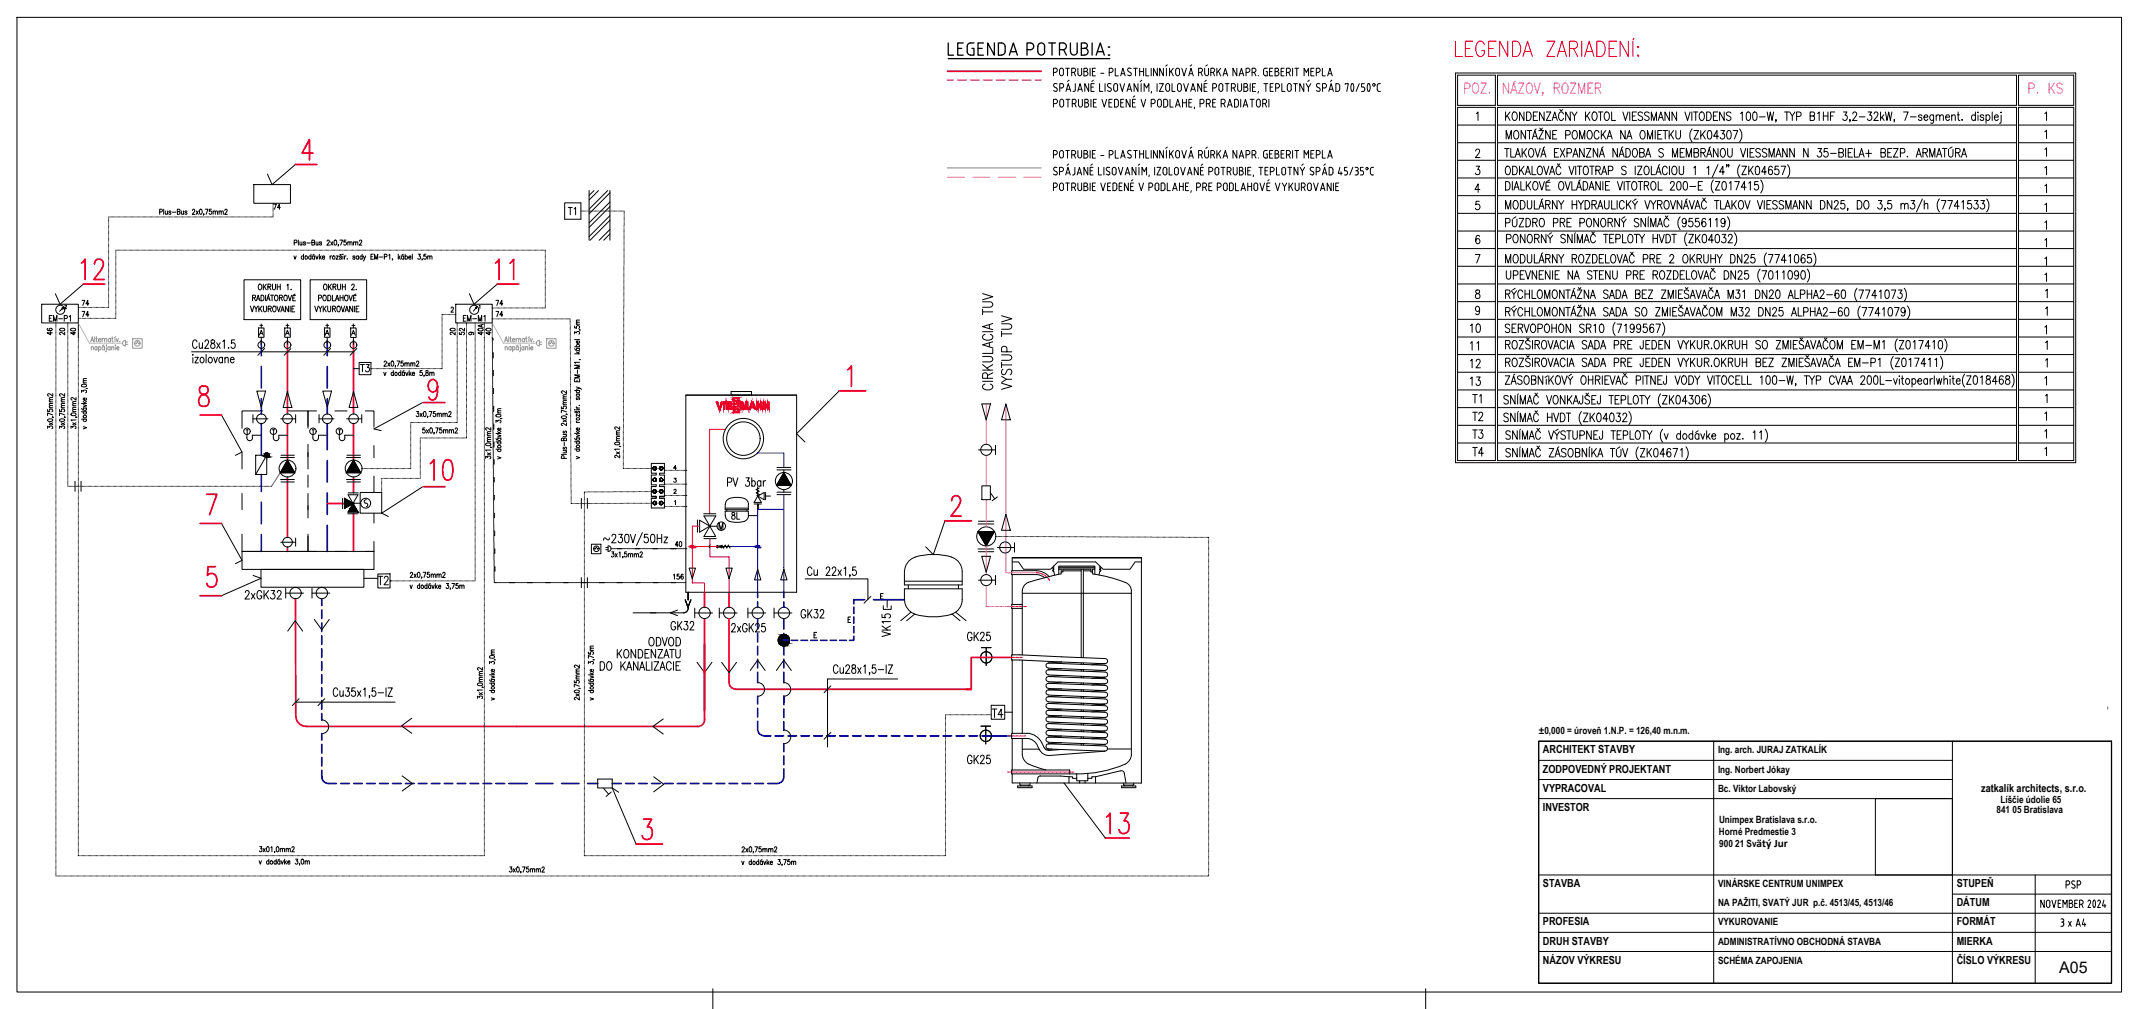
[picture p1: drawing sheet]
<svg xmlns="http://www.w3.org/2000/svg" width="630mm" height="297mm" viewBox="0 0 630 297" stroke-linecap="round" stroke-linejoin="round" font-family="sans-serif">
<defs><g id="words">
<g font-size="10.1">
<text x="22.9" y="83.6">12</text>
<text x="125.6" y="142.5">10</text>
</g>
<text font-size="10.1" fill="#f00" x="324.9" y="246.6">13</text>
<text font-size="9.3" x="152" y="83.6" transform="rotate(-90 152 83.6)">11</text>
<text font-size="7.5" x="278" y="17.6">LEGENDA POTRUBIA:</text>
<g font-size="6.2" fill="#f0f">
<text x="430" y="28.6">POZ.</text>
<text x="596.5" y="28.6">P. KS</text>
</g>
<g font-size="6.2">
<text x="298.8" y="115.7" transform="rotate(-90 298.8 115.7)">VYSTUP TUV</text>
<text x="432.5" y="125.2">T2</text>
</g>
<g font-size="5.7">
<text x="431.8" y="99.1">10</text>
<text x="431.8" y="104.4">11</text>
<text x="431.8" y="109.4">12</text>
<text x="431.8" y="114.7">13</text>
<text x="432.5" y="119.9">T1</text>
<text x="432.5" y="130.2">T3</text>
<text x="432.5" y="135.5">T4</text>
<text x="110.1" y="173.2">T2</text>
<text x="70.9" y="177.4">2xGK32</text>
<text x="234.6" y="183.1">GK32</text>
<text x="189.8" y="191.2">ODVOD</text>
<text x="196.5" y="186.6">GK32</text>
<text x="263.2" y="188.7" transform="rotate(-90 263.2 188.7)">VK15</text>
<text x="283.6" y="189.8">GK25</text>
<text x="291" y="212.4">T4</text>
<text x="283.6" y="226.1">GK25</text>
</g>
<text font-size="5.6" x="325.9" y="16.5">:</text>
<g font-size="5.3">
<text x="170.4" y="64.6" transform="rotate(-90 170.4 64.6)">T1</text>
<text x="104.8" y="110.8">T3</text>
</g>
<g font-size="4.9" fill="#939598">
<text x="22.9" y="94.5">74</text>
<text x="145" y="94.5">74</text>
<text x="23.3" y="99.8" transform="rotate(-90 23.3 99.8)">40</text>
<text x="145.7" y="99.8" transform="rotate(-90 145.7 99.8)">40</text>
</g>
<g font-size="4.9">
<text x="135.1" y="96">EM-M1</text>
<text x="20.1" y="99.8" transform="rotate(-90 20.1 99.8)">20</text>
<text x="135.1" y="99.8" transform="rotate(-90 135.1 99.8)">20</text>
<text x="197.6" y="162.3">40</text>
</g>
<text font-size="4.7" x="606.6" y="286.5">A05</text>
<g font-size="4.4">
<text x="79.4" y="62.8">74</text>
<text x="22.9" y="91">74</text>
<text x="145" y="91">74</text>
<text x="16.2" y="99.8" transform="rotate(-90 16.2 99.8)">46</text>
<text x="137.6" y="99.8" transform="rotate(-90 137.6 99.8)">52</text>
<text x="143.2" y="99.8" transform="rotate(-90 143.2 99.8)">40A</text>
<text x="197.2" y="171.8">156</text>
</g>
<text font-size="3.5" x="136.9" y="99.8">9</text>
<g font-size="3.3">
<text x="454.5" y="221.8">ARCHITEKT STAVBY</text>
<text x="454.5" y="227.4">ZODPOVEDNÝ PROJEKTANT</text>
<text x="454.5" y="233.1">VYPRACOVAL</text>
<text x="583.6" y="233.1">zatkalík architects, s.r.o.</text>
<text x="454.5" y="238.7">INVESTOR</text>
<text x="454.5" y="261.2">STAVBA</text>
<text x="576.4" y="261.2">STUPEŇ</text>
<text x="576.4" y="266.8">DÁTUM</text>
<text x="454.5" y="272.4">PROFESIA</text>
<text x="576.4" y="272.4">FORMÁT</text>
<text x="454.5" y="278.1">DRUH STAVBY</text>
<text x="576.4" y="278.1">MIERKA</text>
<text x="454.5" y="283.7">NÁZOV VÝKRESU</text>
<text x="576.4" y="283.7">ČÍSLO VÝKRESU</text>
</g>
<g font-size="2.9">
<text x="453.3" y="216">±0,000 = úroveň 1.N.P. = 126,40 m.n.m.</text>
<text x="506.1" y="221.8">Ing. arch. JURAJ ZATKALÍK</text>
<text x="506.1" y="227.4">Ing. Norbert Jókay</text>
<text x="506.1" y="233.1">Bc. Viktor Labovský</text>
<text x="588.1" y="239.4">841 05 Bratislava</text>
<text x="589.2" y="236.3">Líščie údolie 65</text>
<text x="506.3" y="245.8">Horné Predmestie 3</text>
<text x="506.3" y="242.2">Unimpex Bratislava s.r.o.</text>
<text x="506.4" y="249.5">900 21 Svätý Jur</text>
<text x="506.1" y="261.2">VINÁRSKE CENTRUM UNIMPEX</text>
<text x="506.1" y="266.8">NA PAŽITI, SVATÝ JUR p.č. 4513/45, 4513/46</text>
<text x="506.1" y="272.4">VYKUROVANIE</text>
<text x="506.1" y="278.1">ADMINISTRATÍVNO OBCHODNÁ STAVBA</text>
<text x="506.1" y="283.7">SCHÉMA ZAPOJENIA</text>
</g>
</g></defs>
<!-- layer: STENY -->
<g fill="none" stroke="#000" stroke-width=".29">
<path d="M428.8 21.5h182.6v114.7h-182.6zM429.3 22.1h11.2v8.9h-11.2zM429.3 31.6h11.2v104h-11.2zM429.3 36.8h11.2M434.9 33.4l.5-.4v2.5M441.1 22.1h152.9v8.9h-152.9zM441.1 31.6h152.9v104h-152.9zM441.1 36.8h152.9M443.5 33v2.5M443.9 34l.9 1.5M444.8 33l-1.3 1.6M445.6 33.3l.3-.3a1.34 1.34 0 0 1 1.1 1 1.34 1.34 0 0 1-.5 1.3l-.2 .2a1.35 1.35 0 0 1-.7-2.2z"/>
<path d="M446.2 38.6l.2-.2a1.36 1.36 0 0 1 1.1 1 1.36 1.36 0 0 1-.5 1.4 .78 .78 0 0 1-.8 0 .78 .78 0 0 1-.3-.8v-1zM448.9 33v2.5l-1.3-2.5v2.5M449.4 38.4v2.5l-1.3-2.5v2.5M449.7 33a1.34 1.34 0 0 1 1.3 .8 1.34 1.34 0 0 1-.4 1.5l-.9 .2zM449.8 38.4h1.4M450.5 38.4v2.5M451.7 34.1h.7M452.5 38l-.4 .2M452.9 33h-1.2v2.5h1.2M453.3 38.4h1.3l-1.3 2.5h1.3M453.6 37.7l.3 .5 .4-.5M454.8 33v2.5l-1.3-2.5v2.5"/>
<path d="M455.5 33h1.3l-1.3 2.5h1.3M456.6 38.4v2.5l-1.3-2.5v2.5M457.2 35.5l.8-2.5 .7 2.5M457.4 39.6h.7M457.5 34.6h.9M458.6 38.4h-1.2v2.5h1.2M459.5 32.2l.4 .5 .3-.5M460.5 33.6a.74 .74 0 0 0-.9-.6 .74 .74 0 0 0-.5 .9v.6a.75 .75 0 0 0 .5 1 .75 .75 0 0 0 .9-.6M461.2 39.7l1.2-.2 .1-.6-.2-.3-1.1-.2v2.5M462.5 33v2.5l-1.3-2.5v2.5M463 33l.8 1.1v1.4M463.5 38.6l.2-.2a1.37 1.37 0 0 1 1 1.1 1.37 1.37 0 0 1-.5 1.3l-.1 .1a1.34 1.34 0 0 1-1.1-1 1.34 1.34 0 0 1 .5-1.3z"/>
<path d="M464.5 33l-.7 1.1M467 33v2.5M467.5 34l.8 1.5M467.9 38.6l.1-.2a1.39 1.39 0 0 1 .6 2.4 .78 .78 0 0 1-.8 0 .78 .78 0 0 1-.3-.8l.1-1zM468.3 33l-1.3 1.6M469.1 33.3l.4-.3a1.37 1.37 0 0 1 1 1 1.37 1.37 0 0 1-.4 1.3l-.2 .2a1.35 1.35 0 0 1-.8-2.2zM470.8 33h1.3M471 39a.75 .75 0 0 0-.9-.6 .75 .75 0 0 0-.5 1v.6a.74 .74 0 0 0 .5 .9 .74 .74 0 0 0 .9-.6M471.5 33v2.5M471.7 38.4v2.5M472.1 39.5l.9 1.4M472.9 33.1l.2-.1a1.34 1.34 0 0 1 1 1 1.34 1.34 0 0 1-.4 1.3l-.2 .2a1.35 1.35 0 0 1-1.1-1.1 1.35 1.35 0 0 1 .5-1.3z"/>
<path d="M473 38.4l-1.3 1.7M474.7 33v2.5h1.2M478 33l.8 2.5 .8-2.5M478.7 38.4v2.5l-1.3-2.5v2.5M480.1 33v2.5M480.8 34.1h.8M482 33h-1.2v2.5h1.2M483.4 38.6l.3-.2a1.37 1.37 0 0 1 1 1.1 1.37 1.37 0 0 1-.5 1.3l-.5 .1a1.62 1.62 0 0 1-.3-2.3zM483.9 33.3a.69 .69 0 0 0-.9-.3 .69 .69 0 0 0-.4 .8l1.1 .6a.6 .6 0 0 1 .2 .6 .6 .6 0 0 1-.5 .5h-.4l-.5-.4M485.8 33.3a.69 .69 0 0 0-.9-.3 .69 .69 0 0 0-.4 .8l1.1 .6a.6 .6 0 0 1 .2 .6 .6 .6 0 0 1-.5 .5h-.4l-.5-.4M486.4 35.5v-2.5l.8 2.5 .7-2.5v2.5M487.6 38.4v2.5"/>
<path d="M488.3 39.6h.8M488.4 35.5l.8-2.5 .8 2.5M488.7 34.6h1M489.5 38.4h-1.2v2.5h1.2M489.8 38.4h1.4M490.5 38.4v2.5M491.7 38.4v2.5M491.7 33v2.5l-1.3-2.5v2.5M492.1 39.5l.9 1.4M493 38.4l-1.3 1.7M493.6 38.4l.1 2.2 .5 .3 .5-.1 .3-.6v-1.8M493.9 33v2.5l-1.4-2.5v2.5"/>
<path d="M496.3 33l.8 2.5 .7-2.5M498.3 33v2.5M498.4 38a2.98 2.98 0 0 0 0 3.8M498.8 33h1.3M499 38.4h1.3l-1.3 2.5h1.3M499.5 33v2.5M500.9 33.1l.2-.1a1.35 1.35 0 0 1 1 1 1.35 1.35 0 0 1-.5 1.3l-.1 .2a1.37 1.37 0 0 1-1-1 1.37 1.37 0 0 1 .4-1.4zM501 38.4v2.5M501.5 39.5l.8 1.4M502.3 38.4l-1.3 1.7M502.7 33a1.34 1.34 0 0 1 1.4 .8 1.34 1.34 0 0 1-.4 1.5l-1 .2zM503.2 38.6l.4-.2a1.6 1.6 0 0 1 0 2.5h-.1a1.44 1.44 0 0 1-.5-2z"/>
<path d="M504.7 34.1h.8M506 33h-1.3v2.5h1.3M506.9 38.4h1.1l-.6 1a.74 .74 0 0 1 .6 1.1 .74 .74 0 0 1-1.3 0M507.9 33v2.5l-1.4-2.5v2.5M508.9 38.6l.5-.2a1.6 1.6 0 0 1 0 2.5h-.2a1.44 1.44 0 0 1-.5-2zM509.9 33.3a.66 .66 0 0 0-.9-.3 .66 .66 0 0 0-.4 .8l1.1 .6a.6 .6 0 0 1 .2 .6 .6 .6 0 0 1-.5 .5l-.7-.2-.2-.2M510.5 38.4h1.4l-1 2.5M512.4 38a2.98 2.98 0 0 1 0 3.8M512.7 33.4l.5-.4v2.5M514.6 33.1l.5-.1a1.67 1.67 0 0 1 0 2.5h-.2a1.92 1.92 0 0 1-.3-2.4zM516.5 33.1l.5-.1a1.67 1.67 0 0 1 0 2.5h-.2a1.92 1.92 0 0 1-.3-2.4zM518.2 34.4h1.7"/>
<path d="M520.5 33l.5 2.5 .5-2.5 .5 2.5 .4-2.5M523.2 35.3h-.2h.2l-.2 .6M525.7 33h1.3M526.3 33v2.5M527.2 33l.7 1.1v1.4M528.7 33l-.8 1.1M529.2 34.3l1.1-.2 .2-.3-.1-.6-.3-.2h-.9v2.5M533.2 34.1l1.1-.1 .2-.3-.2-.6-1.1-.1v2.5h.8l.4-.3 .1-.6-.5-.5M535.4 33.4l.5-.4v2.5M537.1 34.1h1.3M537.1 33v2.5M538.4 33v2.5"/>
<path d="M539.2 34.1h.8M540.4 33h-1.2v2.5M543 33h1l-.5 .9a.74 .74 0 0 1 .6 1.1 .74 .74 0 0 1-1.3 0M545 35.3h-.2h.2l-.2 .6M545.8 33.6l.3-.6h.4l.4 .4-.3 .9-.9 1.2h1.3M547.7 34.4h1.7M550.2 33h1.1l-.6 .9a.74 .74 0 0 1 .6 1.1 .74 .74 0 0 1-1.3 0M552 33.6l.4-.6 .6 .1 .2 .3-.3 .9-1 1.2h1.4M553.9 33v2.5M554.3 34.5l.7 1M554.9 33.8l-1 1.2M555.4 33l.4 2.5 .5-2.5 .5 2.5 .5-2.5"/>
<path d="M558 35.3h-.1h.1l-.1 .6M560.7 33h1.4l-1 2.5M562.7 34.4h1.7M566.1 34.1a.54 .54 0 0 0-.5-.3 .54 .54 0 0 0-.5 .3l.1 .3 .8 .3 .1 .4a.52 .52 0 0 1-.5 .4 .52 .52 0 0 1-.5-.4M566.7 34.5h1.2l-.1-.5a.78 .78 0 0 0-1.2 .5 .78 .78 0 0 0 .9 1l.4-.4M569.6 33.8l-.1 2.3-.3 .2-.5-.1M569.6 34.1l-.2-.2a.76 .76 0 0 0-1 .7 .76 .76 0 0 0 1 .7l.2-.2M570.3 34.3l.5-.5 .5 .1 .1 1.6M570.3 33.8v1.7M571.4 34.3l.4-.5 .5 .1 .1 1.6M573.1 34.5h1.2l-.3-.6a.75 .75 0 0 0-.9 .7 .75 .75 0 0 0 .9 .7l.3-.2M574.9 34.3l.5-.5 .5 .1v1.6"/>
<path d="M574.9 33.8v1.7M576.5 33.8h.7M576.8 33v2l.1 .3 .4 .2M577.9 35.2v.3zM581.9 34.1a.57 .57 0 0 0-.6-.3 .57 .57 0 0 0-.5 .3l-.1 .6a.66 .66 0 0 0 .8 .8l.4-.4M581.9 33v2.5M582.6 33v.2zM582.6 33.9v1.6M584.3 34.1a.57 .57 0 0 0-.5-.3 .57 .57 0 0 0-.5 .3l.1 .3 .8 .3 .1 .4a.55 .55 0 0 1-.5 .4 .55 .55 0 0 1-.5-.4M585 34.1a.71 .71 0 0 1 1.1-.1 .71 .71 0 0 1 0 1.1l-.4 .4-.7-.4M585 33.8v2.5M586.8 33v2.5"/>
<path d="M587.5 34.5h1.1l-.1-.5a.78 .78 0 0 0-1.2 .5 .78 .78 0 0 0 .9 1l.4-.4M589.4 33v.2zM589.4 33.9v1.9v.4l-.4 .1M594.6 22.1h16.2v8.9h-16.2zM594.6 31.6h16.2v104h-16.2zM594.6 36.8h16.2M602.3 38.8l.5-.5v2.5M602.3 33.4l.5-.4v2.5M173.5 56.1v14.6M175 56.1l-1.5 1.4M176.3 56.1l-2.8 2.8M179 56.1l-5.5 5.5"/>
<path d="M179.7 56.1v14.6M179.7 59.5l-6.2 6.1M179.7 56.8l-6.2 6.1M429.3 42h11.2M429.3 47.2h11.2M429.3 52.4h11.2M429.3 57.6h11.2M434.7 44.5l.4-.6 .6 .1 .1 .4-.2 .8-1 1.2h1.3M434.8 48.9h1l-.5 1a.73 .73 0 0 1 .6 1.1 .73 .73 0 0 1-1.3 0M435.7 59.3h-.9l-.1 1a.78 .78 0 0 1 1 .1 .78 .78 0 0 1 0 1 .78 .78 0 0 1-1 .1l-.1-.2M435.9 55.8h-1.4l.9-1.7v2.5M441.1 42h152.9"/>
<path d="M441.1 47.2h152.9M441.1 52.4h152.9M441.1 57.6h152.9M443.2 43.7h1.3M443.5 53.5a1.33 1.33 0 0 1 1.3 .8 1.33 1.33 0 0 1-.4 1.5l-.9 .2zM443.7 40.9v-2.5l.7 2.5 .8-2.5v2.5M443.8 49.1l.1-.2a1.39 1.39 0 0 1 .6 2.4 .78 .78 0 0 1-.8 0 .78 .78 0 0 1-.3-.8l.1-1zM443.9 43.7v2.6M445 43.7v2.6h1.2M445.5 53.5v2.5M445.6 48.9a1.35 1.35 0 0 1 1.4 .9 1.35 1.35 0 0 1-.5 1.5l-.9 .1zM445.9 59.4l.3-.4a1.37 1.37 0 0 1 1.1 1 1.37 1.37 0 0 1-.5 1.4l-.2 .1a1.35 1.35 0 0 1-.7-2.1z"/>
<path d="M445.9 56l.8-2.5 .8 2.5M446.2 55.1h1M446.3 46.3l.8-2.6 .7 2.6M446.6 45.4h1M447.6 48.9v2.5M447.8 59a1.33 1.33 0 0 1 1.4 .9 1.33 1.33 0 0 1-.4 1.5l-1 .1zM448 53.5v2.5h1.1M448.1 50l.8 1.4M448.4 43.7v2.6M448.8 44.8l.9 1.5M448.9 48.9l-1.3 1.7M449.3 51.4l.7-2.5 .8 2.5"/>
<path d="M449.6 53.5v2.5M449.6 50.6h.9M449.7 43.7l-1.3 1.7M449.9 59l.1 2.2a.64 .64 0 0 0 1.1 0l.1-2.2M450 54.5l.9 1.5M450.6 43.8l.2-.1a1.2 1.2 0 0 1 .9 1.9 .63 .63 0 0 1-.4 .6 .63 .63 0 0 1-.7-.1l-.3-.8v-.9zM450.9 53.5l-1.3 1.6M451.3 48.9v2.5h1.1M451.4 40.9l.7-2.5 .8 2.5M451.7 53.8l.3-.3a1.34 1.34 0 0 1 1.1 .9 1.34 1.34 0 0 1-.5 1.4l-.2 .2a1.35 1.35 0 0 1-.7-2.2zM451.7 40.1h.9M452 59v2.5h1.1"/>
<path d="M452.2 43.7l.7 2.6 .8-2.6M453.2 49.1l.2-.2a1.37 1.37 0 0 1 1 1.1 1.37 1.37 0 0 1-.5 1.3l-.5 .1a1.62 1.62 0 0 1-.2-2.3zM453.4 53.5l.8 2.5 .7-2.5M453.9 46.3l.7-2.6 .8 2.6M454.2 45.4h.9M454.4 58.6l-.3 .2M454.7 48.9l.8 2.5 .7-2.5M455 43.3l-.4 .2M455.4 54.8h.7M456.4 51.4l.8-2.5 .8 2.5M456.4 53l-.8 .5M456.6 53.7h-1.2v2.3h1.2"/>
<path d="M456.7 50.6h1M457.9 44.9h.7M458.6 59v2.5l-1.3-2.5v2.5M458.7 48.2l.4 .5 .4-.5M459.1 43.7h-1.2v2.6h1.2M459.1 59l.8 1.2v1.3M459.3 53.8l.4-.3a1.34 1.34 0 0 1 1 .9 1.34 1.34 0 0 1-.5 1.4l-.2 .2a1.35 1.35 0 0 1-.7-2.2zM459.6 43.7l1.3 2.6M459.8 49.5a.75 .75 0 0 0-.9-.6 .75 .75 0 0 0-.6 1v.6a.74 .74 0 0 0 .6 .9 .74 .74 0 0 0 .9-.6M460.6 59l-.7 1.2M460.9 43.7l-1.3 2.6M461 53.5l.8 2.5 .7-2.5"/>
<path d="M461.6 45l1.1-.1 .2-.3-.1-.6-.4-.3h-.8v2.6M462.2 48.9l.7 2.5 .8-2.5M463 53.5v2.5h1.1M463.1 59v2.5M463.3 46.3l.8-2.6 .7 2.6M463.6 45.4h.9M464.1 48.9v2.5M464.4 56l.7-2.5 .8 2.5M464.4 59v2.5M464.6 55.1h1M464.6 48.9h1.4M464.9 59l.8 1.2v1.3"/>
<path d="M465.3 40.9v-2.5l.7 2.5 .8-2.5v2.5M465.3 48.9v2.5M465.5 53l-.4 .2M466.3 53.5a1.33 1.33 0 0 1 1.4 .8 1.33 1.33 0 0 1-.4 1.5l-1 .2zM466.4 59l-.7 1.2M466.6 43.7v2.6l-1.3-2.6v2.6M466.7 49.1l.2-.2a1.36 1.36 0 0 1 1.1 1 1.36 1.36 0 0 1-.5 1.4 .78 .78 0 0 1-.9 0 .78 .78 0 0 1-.3-.8l.1-1zM466.9 59a1.33 1.33 0 0 1 1.4 .9 1.33 1.33 0 0 1-.4 1.5l-1 .1zM467.3 43.7h1.3l-1.3 2.6h1.3M468 56l.8-2.5 .8 2.5M468.2 48.9h1.4M468.3 55.1h1"/>
<path d="M468.9 48.9v2.5M470.1 50.1l1.1-.1 .2-.4-.2-.5-1.1-.2v2.5M470.6 43.7v2.6l-1.3-2.6v2.6M470.7 50.1l.7 1.3M471.1 46.3l.7-2.6 .8 2.6M471.4 53.5v2.5l-1.3-2.5v2.5M471.4 45.4h1M471.8 51.4l.7-2.5 .8 2.5M472.1 50.6h.9M472.1 53.5v2.5M472.2 43.3l-.4 .2M472.6 59v1.8a.7 .7 0 0 0 .8 .7l.3-.1 .3-.6v-1.8"/>
<path d="M472.9 54.6h.8M473.4 40.9l.7-2.5 .8 2.5M473.7 40.1h.9M473.8 50.2l1.2-.2 .1-.6-.2-.3-1.1-.2v2.5M474.1 53.5h-1.2v2.5h1.2M474.7 59v2.5h1.2M476.3 59v2.5M476.4 43.7v2.6l-1.3-2.6v2.6M476.4 53.5l.8 2.5 .7-2.5M476.9 46.3l.7-2.6 .8 2.6M477.2 45.4h1M478 43.3l-.4 .2"/>
<path d="M478.4 59.6a.72 .72 0 0 0-.9-.6 .72 .72 0 0 0-.5 1v.6a.72 .72 0 0 0 .5 .9 .72 .72 0 0 0 .9-.6M478.4 53.5v2.5M478.9 43.7a1.36 1.36 0 0 1 1.4 .9 1.36 1.36 0 0 1-.5 1.5l-.9 .2zM478.9 53.5h1.3M479 49.3a.66 .66 0 0 0-.8-.4 .66 .66 0 0 0-.4 .9l1 .6a.63 .63 0 0 1 0 .9l-.6 .1-.6-.3M479.1 59v2.5M479.2 40.9l.7-2.5 .8 2.5M479.5 40.1h.9M479.6 53.5v2.5M480.4 59l-1.3 1.7M480.8 59.3l.8 1.1v1.1M481 53.6l.2-.1a1.35 1.35 0 0 1 1 1 1.35 1.35 0 0 1-.4 1.3l-.2 .2a1.34 1.34 0 0 1-1.1-1 1.34 1.34 0 0 1 .5-1.4z"/>
<path d="M481.2 43.8l.2-.1a1.2 1.2 0 0 1 .8 1.9 .63 .63 0 0 1-.3 .6 .63 .63 0 0 1-.7-.1l-.4-.8 .1-.9zM481.7 48.9v2.5M482 58.6l-.8 .4M482.3 48.9h1.4l-1.4 2.5h1.4M482.3 59.3l-.7 1.1M482.5 53.5h1.4M483 44.9l1.1-.1 .2-.4v-.4l-.4-.3h-.9v2.6h.9l.4-.3v-.8l-.4-.3M483.2 53.5v2.5M484.3 54.6l1.2-.1 .1-.8-1.3-.2v2.5M484.5 59l.8 2.5 .7-2.5M484.6 49.1l.2-.2a1.39 1.39 0 0 1 .6 2.4 .78 .78 0 0 1-.9 0 .78 .78 0 0 1-.2-.8v-1zM484.7 46.3l.8-2.6 .7 2.6"/>
<path d="M485 45.4h.9M485 54.6l.6 1.4M485.3 40.9v-2.5l.7 2.5 .8-2.5v2.5M486.2 59l.8 1.2v1.3M486.4 48.9v2.5h1.2M486.6 53.6l.2-.1a1.34 1.34 0 0 1 1.1 .9 1.34 1.34 0 0 1-.5 1.4l-.2 .2a1.35 1.35 0 0 1-1.1-1.1 1.35 1.35 0 0 1 .5-1.3zM487.8 51.4l.7-2.5 .8 2.5M487.8 59l-.8 1.2M488.1 50.6h.9M488.4 53.5v2.5h1.2M488.9 48.5l-.4 .2M490 44.1a.68 .68 0 0 0-.9-.4 .68 .68 0 0 0-.4 .9l1.1 .6 .2 .3a.71 .71 0 0 1-.6 .8 .71 .71 0 0 1-.8-.4"/>
<path d="M490.5 59.2l.2-.2a1.35 1.35 0 0 1 1.1 1.1 1.35 1.35 0 0 1-.5 1.3l-.2 .1a1.34 1.34 0 0 1-1.1-1 1.34 1.34 0 0 1 .5-1.3zM491.1 49.5a.75 .75 0 0 0-.9-.6 .75 .75 0 0 0-.5 1v.6a.74 .74 0 0 0 .5 .9 .74 .74 0 0 0 .9-.6M491.7 48.9v2.5M492 59l.8 2.5 .8-2.5M492 54l.4-.5 .6 .1 .2 .3-.3 .9-.9 1.2h1.3M492.6 46.3v-2.6l.8 2.6 .8-2.6v2.6M492.8 49.1l.2-.2a1.37 1.37 0 0 1 1 1.1 1.37 1.37 0 0 1-.4 1.3l-.2 .1a1.34 1.34 0 0 1-1.1-1 1.34 1.34 0 0 1 .5-1.3zM494.2 53.6l.4-.1a1.67 1.67 0 0 1 0 2.5h-.2a1.85 1.85 0 0 1-.2-2.4zM494.6 48.9v1.8l.1 .4 .5 .3 .5-.1 .2-.2v-2.2M494.9 44.9h.8M495.4 59v2.5l-1.4-2.5v2.5M496.1 53.6l.4-.1a1.67 1.67 0 0 1 0 2.5h-.2a1.85 1.85 0 0 1-.2-2.4z"/>
<path d="M496.1 43.7h-1.2v2.6h1.2M496.7 46.3v-2.6l.8 2.6 .7-2.6v2.6M497 58.6l-.4 .2M497.6 59l.7 2.5 .8-2.5M497.8 54.9h1.7M498.9 49.4l.5-.5v2.5M499 44.9l1.1-.1 .2-.4v-.4l-.4-.3h-.9v2.6h.9l.4-.3v-.8l-.4-.3M500.3 54.6h.7M501 44.9l1.2-.1 .1-.4-.1-.6-1.2-.1v2.6M501.5 53.5h-1.2v2.5h1.2M501.6 58.3l.3 .5 .4-.5M501.6 44.9l.7 1.4"/>
<path d="M502.6 59.6a.74 .74 0 0 0-.9-.5 .74 .74 0 0 0-.5 .9v.6a.74 .74 0 0 0 .5 .9 .74 .74 0 0 0 .9-.6M502.7 46.3l.8-2.6 .7 2.6M502.8 49.4l.5-.5v2.5M503 45.4h.9M503.9 43.3l-.4 .2M504.7 53a3.1 3.1 0 0 0 0 3.8M505 59h1.3M505.3 53.5h1.3l-1.3 2.5h1.3M505.7 59v2.5M506.1 43.7v2.6l-1.4-2.6v2.6M506.1 48.5l-1.8 3.8M506.2 40.1h-1.4l1-1.7v2.5"/>
<path d="M506.8 59v2.5h1.2M507.1 43.8l.2-.1a1.2 1.2 0 0 1 .8 1.9 .63 .63 0 0 1-.3 .6 .63 .63 0 0 1-.7-.1l-.4-.8 .1-.9zM507.5 53.6l.5-.1a1.67 1.67 0 0 1 0 2.5h-.3a1.85 1.85 0 0 1-.2-2.4zM508 50.6h-1.5l1-1.7v2.5M508.7 48.6h-.2h.2l-.2 .6M508.9 43.7v1.8a.68 .68 0 0 0 .7 .8 .68 .68 0 0 0 .6-.8v-1.8M509.3 48.6h-.2h.2l-.2 .6M509.4 53.9l.5-.4v2.5M510.2 59v2.5M511 53.5h1.3l-.9 2.5M511.5 59l-1.3 1.7M512.2 59.4l.4-.4a1.37 1.37 0 0 1 1 1 1.37 1.37 0 0 1-.4 1.4l-.2 .1a1.35 1.35 0 0 1-.8-2.1z"/>
<path d="M512.5 48.5a2.98 2.98 0 0 0 0 3.8M512.7 43.7l.8 2.6 .7-2.6M513.1 48.9h1.3l-1.3 2.5h1.3M514 59l.7 2.5 .8-2.5M514.3 55.1h-1.4l.9-1.6v2.5M514.7 43.7v2.6M515.1 53.9l.5-.4v2.5M515.1 48.9v2.5M515.5 44.9h.8M515.6 50l.8 1.4M516.4 48.9l-1.3 1.7M516.7 43.7h-1.2v2.6h1.2"/>
<path d="M517.3 49.1l.5-.2a1.68 1.68 0 0 1 0 2.5h-.2a1.44 1.44 0 0 1-.5-2zM517.7 59l.7 2.5 .8-2.5M517.9 53.5h-1l-.1 1a.76 .76 0 0 1 1 .1 .76 .76 0 0 1 0 1 .76 .76 0 0 1-1 .1l-.1-.2M518.5 44.1a.68 .68 0 0 0-.8-.4 .68 .68 0 0 0-.4 .9l1 .6 .2 .3a.71 .71 0 0 1-.5 .8 .71 .71 0 0 1-.8-.4M518.6 53a2.98 2.98 0 0 1 0 3.8M519.7 59v2.5M520.3 50.6h-1.4l1-1.7v2.5M520.4 44.1a.68 .68 0 0 0-.8-.4 .68 .68 0 0 0-.4 .9l1 .6 .2 .3a.71 .71 0 0 1-.5 .8 .71 .71 0 0 1-.8-.4M521.1 46.3v-2.6l.7 2.6 .8-2.6v2.6M521.7 59h-1.3v2.5h1.3M522.1 49.3l-.1-.2-.5-.2a1.92 1.92 0 0 0-.3 2.4 .7 .7 0 0 0 .9-.6 .7 .7 0 0 0-.9-.7l-.3 .6M523.1 46.3l.8-2.6 .7 2.6"/>
<path d="M523.4 45.4h.9M523.5 59.4a.69 .69 0 0 0-.9-.4 .69 .69 0 0 0-.4 .9l.9 .5 .4 .4a.72 .72 0 0 1-.5 .7 .72 .72 0 0 1-.9-.3M523.9 48.9h-1l-.1 1.1a.76 .76 0 0 1 1.1 .1 .76 .76 0 0 1 0 1 .76 .76 0 0 1-1.1 .1l-.1-.2M524.6 48.9h1.3l-.9 2.5M525.4 59.4a.69 .69 0 0 0-.9-.4 .69 .69 0 0 0-.4 .9l.9 .5 .4 .4a.72 .72 0 0 1-.5 .7 .72 .72 0 0 1-.9-.3M526.4 43.7v2.6l-1.3-2.6v2.6M526.5 48.5a3.1 3.1 0 0 1 0 3.8M528.5 43.7v2.6l-1.3-2.6v2.6M531.4 59v2.5l-1.3-2.5v2.5M532.6 43.7v2.6l-1.3-2.6v2.6M533.5 59v2.5l-1.4-2.5v2.5M535.5 43.7h1l-.6 1a.74 .74 0 0 1 .7 1.1 .74 .74 0 0 1-1.3-.1"/>
<path d="M536.2 59a1.33 1.33 0 0 1 1.4 .9 1.33 1.33 0 0 1-.4 1.5l-1 .1zM538.3 43.7h-.9l-.1 1.1a.76 .76 0 0 1 1 .1 .76 .76 0 0 1 0 1 .76 .76 0 0 1-1 .1l-.1-.3M539.2 45.2h1.7M539.6 59v2.5l-1.4-2.5v2.5M540.3 59.6l.4-.6h.4l.4 .5-.3 .9-1 1.1h1.4M541.7 44.9l1.1-.1 .2-.4-.2-.6-1.1-.1v2.6h.8l.4-.3 .1-.6-.5-.5M543.3 59h-1l-.1 1.1a.75 .75 0 0 1 1.1 .1 .75 .75 0 0 1-.1 1.1 .75 .75 0 0 1-1.1-.2M543.6 43.7v2.6M544.4 44.9h.8M545.7 43.7h-1.3v2.6h1.3M546.2 43.7v2.6h1.2M547.1 59a1.33 1.33 0 0 1 1.4 .9 1.33 1.33 0 0 1-.5 1.5l-.9 .1z"/>
<path d="M547.6 46.3l.7-2.6 .8 2.6M547.8 45.4h1M549.4 59.2l.2-.2a1.35 1.35 0 0 1 1 1.1 1.35 1.35 0 0 1-.5 1.3l-.1 .1a1.37 1.37 0 0 1-1.1-1 1.37 1.37 0 0 1 .5-1.3zM549.6 45.2h1.7M550.4 44.1v2.2M553.3 59h1l-.5 1a.75 .75 0 0 1 .6 1.1 .75 .75 0 0 1-1.3 0M554.1 44.9l1.1-.1 .2-.4-.2-.6-1.1-.1v2.6h.8l.4-.3v-.8l-.4-.3M556 44.9h.8M557.1 59h-1l-.1 1.1a.76 .76 0 0 1 1.1 .1 .76 .76 0 0 1 0 1 .76 .76 0 0 1-1.1 .1v-.2M557.3 43.7h-1.3v2.6h1.3M557.7 43.7h1.4l-1.4 2.6h1.4M559.8 45l1.1-.1 .2-.3-.2-.8-1.1-.1v2.6"/>
<path d="M559.9 59.9v1.6M561.8 46v.3zM562.9 59h1.1l-.6 1a.76 .76 0 0 1 .6 1.1 .76 .76 0 0 1-1.3 0M564.4 46.3l.8-2.6 .8 2.6M564.7 45.4h1M566.3 58.6l-1.8 3.8M566.4 44.9l1.2-.1 .2-.4-.2-.6-1.2-.1v2.6M566.8 59v2.5M567.1 44.9l.7 1.4M568.4 46.3v-2.6l.8 2.6 .7-2.6v2.6M570.4 46.3l.8-2.6 .8 2.6M570.7 45.4h1"/>
<path d="M571.3 58.6a2.98 2.98 0 0 0 0 3.8M571.8 59h1.4l-1 2.5M572.1 43.7h1.4M572.8 43.7v2.6M573.7 59h1.4l-1 2.5M574 44v1.5a.66 .66 0 0 0 .6 .8 .66 .66 0 0 0 .7-.8v-1.5M575 43.3l-.7 .4M576 44.9l1.2-.1 .2-.4-.1-.4-.4-.3h-.9v2.6M576.7 44.9l.7 1.4M577.8 46.3l.7-2.6 .8 2.6M577.8 59.5l.5-.5v2.5M578.1 45.4h.9"/>
<path d="M580.6 59h-.9l-.1 1.1a.75 .75 0 0 1 1.1 .1 .75 .75 0 0 1-.2 1.1 .75 .75 0 0 1-1-.2M581.6 59h1l-.6 1a.76 .76 0 0 1 .7 1.1 .76 .76 0 0 1-1.3 0M583.5 59h1l-.6 1a.76 .76 0 0 1 .7 1.1 .76 .76 0 0 1-1.3 0M585.2 58.6a2.98 2.98 0 0 1 0 3.8M594.6 42h16.2M594.6 47.2h16.2M594.6 52.4h16.2M594.6 57.6h16.2M602.3 54.7l.5-.5v2.5M602.3 44l.5-.5v2.5M602.3 49.4l.5-.4v2.5M179.7 63.5l-6.2 6.2"/>
<path d="M179.7 67.5l-3.2 3.2M179.7 60.8l-6.2 6.2M179.7 64.8l-5.9 5.9M179.7 68.9l-1.9 1.8M429.3 62.8h11.2M429.3 68h11.2M429.3 73.2h11.2M429.3 78.4h11.2M434.6 74.9h1.3l-.9 2.5M435.8 69.6l-.5-.3a1.47 1.47 0 0 0 .1 2.5 .75 .75 0 0 0 .5-.9 .75 .75 0 0 0-.9-.6l-.3 .6M441.1 62.8h152.9M441.1 68h152.9"/>
<path d="M441.1 73.2h152.9M441.1 78.4h152.9M443.5 61.5v-2.5l.7 2.5 .8-2.5v2.5M443.5 65.6l1.1-.1 .1-1-1.2-.2v2.5M443.5 77.4v-2.5l.7 2.5 .8-2.5v2.5M443.7 79.7v1.8a.66 .66 0 0 0 .7 .7 .66 .66 0 0 0 .6-.7v-1.8M443.7 70.3l1.3-.2v-.9l-.4-.2h-.9v2.5M445.5 64.5v1.6a.68 .68 0 0 0 .7 .7 .68 .68 0 0 0 .6-.7v-1.6M446 69.1l.2-.1a1.35 1.35 0 0 1 1.1 1 1.35 1.35 0 0 1-.5 1.4l-.2 .1a1.37 1.37 0 0 1-1-1 1.37 1.37 0 0 1 .4-1.4zM446.1 75l.1-.1a1.39 1.39 0 0 1 .6 2.4 .78 .78 0 0 1-.8 0 .78 .78 0 0 1-.3-.8l.1-1zM446.5 63.8l-.7 .5M447.5 64.3h1.3l-1.3 2.5h1.3"/>
<path d="M447.8 74.9a1.35 1.35 0 0 1 1.4 .9 1.35 1.35 0 0 1-.4 1.5l-1 .1zM449 79.7h-1.2v2.5h1.2M449.2 69v2.5l-1.4-2.5v2.5M449.3 79.7l.8 2.5 .7-2.5M449.5 64.3a1.33 1.33 0 0 1 1.3 .8 1.33 1.33 0 0 1-.4 1.6l-.9 .1zM449.9 74.9v1.8l.2 .6 .3 .1a.64 .64 0 0 0 .8-.7v-1.8M450.2 69.1l.2-.1a1.35 1.35 0 0 1 1 1 1.35 1.35 0 0 1-.4 1.4l-.2 .1a1.37 1.37 0 0 1-1-1 1.37 1.37 0 0 1 .4-1.4zM451.5 65.5l1.1-.2 .1-.8-1.2-.2v2.5M452 74.9v2.5h1.1M452 70.2l1.2-.1 .2-.4-.2-.6-1.2-.1v2.5M452.2 65.5l.6 1.3M452.6 79.7v2.5l-1.3-2.5v2.5"/>
<path d="M452.7 70.2l.7 1.3M453.3 61.5l.8-2.5 .7 2.5M453.3 77.4l.8-2.5 .7 2.5M453.6 64.6l.3-.3a1.34 1.34 0 0 1 1.1 1 1.34 1.34 0 0 1-.5 1.4l-.2 .1a1.35 1.35 0 0 1-.7-2.2zM453.6 60.7h.9M453.6 76.6h.9M454.4 74.5l-.3 .2M454.7 79.7h-1.3v2.5h1.3M455.3 60.2l1.1-.1 .2-.3-.2-.6-1.1-.2v2.5M455.3 76.1l1.1-.1 .2-.4-.2-.6-1.1-.1v2.5M455.4 69v2.5l-1.4-2.5v2.5M455.8 69.2l.8 1.1v1.2"/>
<path d="M456 60.2l.6 1.3M456 76.1l.6 1.3M456.6 79.7v2.5l-1.4-2.5v2.5M457 68.5l-.8 .5M457.3 79.7v2.5M457.4 69.2l-.8 1.1M457.6 65.6l1.1-.1 .1-1-1.2-.2v2.5M458.6 74.9v2.5l-1.3-2.5v2.5M459.1 74.9l.8 1.2v1.3M459.3 79.7h-1.2v2.5h1.2M459.6 65.5l1.1-.2 .2-.3-.1-.5-1.2-.2v2.5M460.2 65.5l.7 1.3"/>
<path d="M460.6 74.9l-.7 1.2M461.1 69.4a.66 .66 0 0 0-.9-.4 .66 .66 0 0 0-.3 .8l1.1 .8 .1 .5a.81 .81 0 0 1-1.4 0M461.6 65.5h.7M462.8 64.3h-1.2v2.5h1.2M463.1 76.1l1.1-.1 .2-.4v-.4l-.4-.3h-.9v2.5M463.1 69v2.5l-1.3-2.5v2.5M463.1 60.2h1.3M463.2 79.7v2.5l-1.3-2.5v2.5M463.8 76.1l.6 1.3M463.8 69v2.5M464.1 68.5l-.3 .3M464.6 71.5v-2.5l.8 2.5 .7-2.5v2.5"/>
<path d="M465.4 65.6l1.1-.1 .2-.4-.1-.6-1.2-.2v2.5M465.4 75l.2-.1a1.37 1.37 0 0 1 1 1 1.37 1.37 0 0 1-.5 1.4l-.5 .1a1.62 1.62 0 0 1-.2-2.4zM466.6 71.5l.8-2.5 .7 2.5M466.9 70.7h1M467.1 74.9h1.3l-1.3 2.5h1.3M467.7 64.4l.2-.1a1.35 1.35 0 0 1 1 1 1.35 1.35 0 0 1-.5 1.4l-.2 .1a1.37 1.37 0 0 1-1-1 1.37 1.37 0 0 1 .5-1.4zM468.9 68.3l.4 .5 .3-.5M468.9 60.2l1.2-.1 .1-.3-.1-.6-1.2-.2v2.5M469.1 74.9a1.32 1.32 0 0 1 1.3 .7 1.32 1.32 0 0 1-.2 1.5l-.1 .2-1 .1zM469.3 79.7h1.4M469.6 60.2l.6 1.3M469.9 69.6l-.4-.6a1.37 1.37 0 0 0-1 1 1.37 1.37 0 0 0 .4 1.4l.6 .1 .4-.6"/>
<path d="M470 79.7v2.5M470.6 61.5l.8-2.5 .7 2.5M470.8 64.3v2.5l-1.3-2.5v2.5M470.9 60.7h.9M471.1 76.1h.7M471.8 64.4l.3-.1a1.35 1.35 0 0 1 1 1 1.35 1.35 0 0 1-.5 1.4l-.2 .1a1.37 1.37 0 0 1-1-1 1.37 1.37 0 0 1 .4-1.4zM472.3 69h1.4M472.4 74.9h-1.3v2.5h1.3M472.4 79.7h-1.3v2.5h1.3M472.9 74.9v2.5h1.1M473 69v2.5M473.7 65.5l1.1-.2 .1-.8-1.2-.2v2.5"/>
<path d="M474.1 70.2h.8M474.3 79.7v2.5l-1.4-2.5v2.5M474.3 65.5l.7 1.3M474.8 75l.2-.1a1.36 1.36 0 0 1 1.1 1 1.36 1.36 0 0 1-.5 1.4 .78 .78 0 0 1-.9 0 .78 .78 0 0 1-.3-.8l.1-1zM475 79.7v1.8a.68 .68 0 0 0 .7 .7 .68 .68 0 0 0 .7-.7v-1.8M475.4 69h-1.3v2.5h1.3M476 70.3l1.2-.2-.1-1-1.1-.1v2.5M476.3 74.9l.8 2.5 .8-2.5M477 64.3v2.5l-1.3-2.5v2.5M477.5 64.5l.7 1.1v1.2M477.9 69v2.5h1.2M478 77.4l.8-2.5 .8 2.5"/>
<path d="M478.3 76.6h1M478.6 63.8l-.7 .5M479 64.5l-.8 1.1M479.6 60.1l.8 1.4M479.8 69.1l.3-.1a1.35 1.35 0 0 1 1 1 1.35 1.35 0 0 1-.5 1.4l-.2 .1a1.34 1.34 0 0 1-1-1 1.34 1.34 0 0 1 .4-1.4zM480.3 74.2l.4 .5 .4-.5M481.4 75.5l-.5-.6a1.39 1.39 0 0 0-.6 2.4 .68 .68 0 0 0 1.1-.5M481.4 69h1.3M482 69v2.5M482.7 64.6a.68 .68 0 0 0-.8-.3 .68 .68 0 0 0-.4 .8l1 .6a.6 .6 0 0 1 .2 .7 .6 .6 0 0 1-.5 .4h-.4l-.4-.4M482.9 69l.8 1.2v1.3M484 76.2l1.2-.1 .2-.3-.2-.8-1.2-.1v2.5"/>
<path d="M484.4 79.7h-1.3v2.5h1.3M484.4 69l-.7 1.2M484.7 64.3v2.5l-1.3-2.5v2.5M485.5 64.3v2.5M485.6 63.8l-.1 .2M486 76.1l1.2-.1 .2-.4-.1-.4-.4-.3h-.9v2.5M486.2 66.8v-2.5l.8 2.5 .8-2.5v2.5M486.7 76.1l.7 1.3M486.9 70.2h1.3M486.9 69v2.5M488.1 76.1h.7M488.2 60.2l1.2-.1 .2-.3-.2-.6-1.2-.2v2.5"/>
<path d="M488.2 66.8l.8-2.5 .8 2.5M488.2 69v2.5M488.5 65.9h1M488.7 69l.8 2.5 .7-2.5M488.9 60.2l.7 1.3M489.2 79.8l.2-.1a1.35 1.35 0 0 1 1 1 1.35 1.35 0 0 1-.4 1.4l-.2 .1a1.37 1.37 0 0 1-1-1 1.37 1.37 0 0 1 .4-1.4zM489.3 74.9h-1.2v2.5h1.2M490.5 63.6l.4 .4 .4-.4M490.7 69a1.33 1.33 0 0 1 1.4 .8 1.33 1.33 0 0 1-.4 1.6l-1 .1zM490.9 79.7h1.4l-1.4 2.5h1.4M491.6 64.9a.74 .74 0 0 0-.9-.6 .74 .74 0 0 0-.6 .9v.6a.75 .75 0 0 0 .6 1 .75 .75 0 0 0 .9-.6M491.9 75.5l.1-.5a.68 .68 0 0 1 1 .3 .68 .68 0 0 1-.3 .9l-1 1.2h1.4"/>
<path d="M492.4 69h1.4M492.9 79.7a1.34 1.34 0 0 1 1.4 .8 1.34 1.34 0 0 1-.4 1.6l-1 .1zM493.1 69v2.5M494.9 63.8a2.93 2.93 0 0 0 0 3.8M495.9 61.5l.7-2.5 .8 2.5M496.1 75l.1-.1a1.39 1.39 0 0 1 .6 2.4 .78 .78 0 0 1-.8 0 .78 .78 0 0 1-.3-.8l.1-1zM496.1 60.7h1M496.2 79.7h-1.3v2.5h1.3M496.7 65.1l-.3 .6a.71 .71 0 0 1-.9-.6 .71 .71 0 0 1 .9-.7l.3 .7a1.19 1.19 0 0 1-.8 1.7l-.3-.4M496.7 79.7v2.5h1.2M496.9 68.5a2.98 2.98 0 0 0 0 3.8M497.5 69h1.3l-1.3 2.5h1.3"/>
<path d="M497.8 74.9v2.5M498.3 76l.9 1.4M498.5 64.3h-.9l-.1 1a.78 .78 0 0 1 1 .1 .78 .78 0 0 1 0 1.1 .78 .78 0 0 1-1 0l-.1-.2M499.2 74.9l-1.4 1.7M499.3 61.5l.7-2.5 .8 2.5M499.4 69v2.5M499.6 60.7h.9M499.9 76.1l1.1-.1 .2-.4-.2-.6-1.1-.1v2.5M500 70.1l.8 1.4M500.2 79.7l.7 2.5 .8-2.5M500.4 64.3h-.9l-.1 1a.78 .78 0 0 1 1 .1 .78 .78 0 0 1 0 1.1 .78 .78 0 0 1-1 0l-.1-.2M500.5 76.1l.7 1.3"/>
<path d="M500.8 69l-1.4 1.7M501.6 69.1l.5-.1a1.6 1.6 0 0 1 0 2.5h-.2a1.79 1.79 0 0 1-.3-2.4zM501.9 74.9v1.8a.66 .66 0 0 0 .6 .7 .66 .66 0 0 0 .7-.7v-1.8M502.4 64.6l-.5-.3a1.47 1.47 0 0 0 0 2.5 .75 .75 0 0 0 .6-.9 .75 .75 0 0 0-.9-.6l-.3 .6M503.4 64.8l.5-.5v2.5M503.9 76.1h1.4M503.9 74.9v2.5M504.1 79l.4 .4 .4-.4M504.7 70.7h-1.4l.9-1.7v2.5M505.3 64.8l.5-.5v2.5M505.3 74.9v2.5M505.5 69.1l.4-.1a1.6 1.6 0 0 1 0 2.5h-.1a1.79 1.79 0 0 1-.3-2.4z"/>
<path d="M505.8 74.9l.7 1.2v1.3M507.3 69h1l-.6 1a.74 .74 0 0 1 .7 1.1 .74 .74 0 0 1-1.3-.1M507.3 74.9l-.8 1.2M507.9 79.7a1.34 1.34 0 0 1 1.3 .8 1.34 1.34 0 0 1-.4 1.6l-.9 .1zM508.1 61.5l.8-2.5 .8 2.5M508.1 65.1l-.2 .6a.71 .71 0 0 1-1-.6 .71 .71 0 0 1 1-.7l.2 .7a1.19 1.19 0 0 1-.7 1.7l-.4-.4M508.4 60.7h1M508.8 63.8a2.93 2.93 0 0 1 0 3.8M509.1 69.6l.2-.5a.68 .68 0 0 1 .9 .3 .68 .68 0 0 1-.3 .9l-.9 1.2h1.3M509.8 74.9a1.35 1.35 0 0 1 1.3 .9 1.35 1.35 0 0 1-.4 1.5l-.9 .1zM510.6 60.1l.9 1.4M510.9 68.5a2.98 2.98 0 0 1 0 3.8"/>
<path d="M511.2 79.7v2.5l-1.3-2.5v2.5M513.1 74.9v2.5l-1.3-2.5v2.5M513.8 75.5l.3-.5a.68 .68 0 0 1 .9 .3 .68 .68 0 0 1-.3 .9l-.9 1.2h1.3M514.9 79.7h-.9l-.1 1.1a.76 .76 0 0 1 1 0 .76 .76 0 0 1 0 1.1 .76 .76 0 0 1-1 0l-.1-.2M516.8 74.9h-.9l-.2 1.1a.78 .78 0 0 1 1.1 .1 .78 .78 0 0 1 0 1 .78 .78 0 0 1-1.1 .1v-.3M518.5 79.2a2.98 2.98 0 0 0 0 3.8M519 79.7h1.4l-1 2.5M520.3 74.5a3.1 3.1 0 0 0 0 3.8M520.4 60.2h.8M520.9 74.9h1.3l-.9 2.5M521.2 79.8l.5-.1a1.59 1.59 0 0 1 0 2.5h-.2a1.79 1.79 0 0 1-.3-2.4zM522.8 74.9h1.3l-.9 2.5"/>
<path d="M526 61.5v-2.5l.8 2.5 .8-2.5v2.5M526.2 76.6h-1.5l1-1.7v2.5M526.9 75.4l.5-.5v2.5M526.9 79.8l.5-.1a1.59 1.59 0 0 1 0 2.5h-.2a1.79 1.79 0 0 1-.3-2.4zM528.1 61.5l.7-2.5 .8 2.5M528.3 60.7h1M528.8 75l.5-.1a2 2 0 0 1 .3 2.4l-.5 .1a1.85 1.85 0 0 1-.3-2.4zM530.7 79.8l.5-.1a1.59 1.59 0 0 1 0 2.5h-.2a1.79 1.79 0 0 1-.3-2.4zM531.7 75.3l-.1-.3-.5-.1a1.92 1.92 0 0 0-.3 2.4 .7 .7 0 0 0 1-.6 .7 .7 0 0 0-1-.7l-.3 .6M532.3 79.2a2.98 2.98 0 0 1 0 3.8M533.5 74.9h-1l-.1 1.1a.76 .76 0 0 1 1.1 .1 .76 .76 0 0 1 0 1 .76 .76 0 0 1-1.1 .1l-.1-.3M534.2 74.5a3.1 3.1 0 0 1 0 3.8"/>
<path d="M544.3 61.4h-.1h.1l-.1 .6M555.3 61.4h-.2h.2l-.2 .6M559.9 60.4l.5-.5 .5 .1 .1 1.5M561 60.4l.5-.5 .4 .1 .2 1.5M566.8 60.4l.5-.5 .5 .1 .1 1.5M577.1 60.7h-1.5l1-1.7v2.5M594.6 62.8h16.2M594.6 68h16.2M594.6 73.2h16.2M594.6 78.4h16.2M602.3 70.7l.5-.5v2.5M602.3 65.5l.5-.5v2.5"/>
<path d="M602.3 60.3l.5-.5v2.5M602.3 76.1l.5-.5v2.5M289.4 88.8h2.2a.81 .81 0 0 1 .8 .8 .81 .81 0 0 1-.8 .9h-2.2M289.4 86.4l3 1-3 .9M289.4 97.6h3M289.4 91.8h3M289.4 91v1.6M290.2 98.5a.79 .79 0 0 0-.6 1.2 2.02 2.02 0 0 0 2.8-.2 .89 .89 0 0 0-.7-1M291.4 95.6v1.1M292.4 95.2l-3 1 3 .9M429.3 83.6h11.2M429.3 88.8h11.2"/>
<path d="M429.3 94h11.2M429.3 99.2h11.2M434.8 85.5a.53 .53 0 0 0 .2 .8 .8 .8 0 0 1 .9 .7 .8 .8 0 0 1-.8 .9 .83 .83 0 0 1-.5-1 .83 .83 0 0 1 1-.6l.1-.1a.5 .5 0 0 0-.3-.8zM435.8 91a.63 .63 0 0 1-.7 .7 .63 .63 0 0 1-.5-.8l.1-.4 .5-.3a1.52 1.52 0 0 1 .1 2.5l-.6-.4M441.1 83.6h152.9M441.1 88.8h152.9M441.1 94h152.9M441.1 99.2h152.9M443.5 86.6l1.1-.2 .2-.4-.2-.5-1.1-.1v2.5M443.5 91.7l1.1-.1 .2-.3-.2-.6-1.1-.2v2.5M444.2 86.6l.6 1.3M444.2 91.7l.6 1.3"/>
<path d="M444.7 95.7a.66 .66 0 0 0-.8-.3 .66 .66 0 0 0-.4 .9l1.1 .6a.61 .61 0 0 1-.4 1l-.6-.1-.2-.3M445.2 85.6l.7 1v1.3M445.2 90.8l.7 1v1.2M445.4 96.6h.8M445.8 81l1.1-.1 .2-.4-.1-.6-1.2-.2v2.5M446.3 84.9l-.7 .5M446.3 90.1l-.7 .4M446.6 95.4h-1.2v2.5h1.2M446.7 85.6l-.8 1M446.7 90.8l-.8 1M447.2 96.6l1.2-.1v-.9l-1.2-.2v2.5M447.8 80.9h.8"/>
<path d="M447.8 96.6l.7 1.3M448.5 86a.74 .74 0 0 0-.9-.6 .74 .74 0 0 0-.5 .9l.1 .9a.63 .63 0 0 0 .4 .6 .63 .63 0 0 0 .6-.1l.3-.5M448.5 91.1l-.4-.6a1.39 1.39 0 0 0-.6 2.4 .68 .68 0 0 0 1-.5M448.9 95.4l.8 2.5 .7-2.5M449.2 85.4v2.5M449.2 90.5v2.5M449.2 86.6h1.3M449.2 91.7h1.3M449.7 99.5l.3 .5 .4-.5M450.5 85.4v2.5M450.5 90.5v2.5M451.2 95.5l.2-.1a1.35 1.35 0 0 1 1 1 1.35 1.35 0 0 1-.4 1.4l-.2 .1a1.34 1.34 0 0 1-1.1-1 1.34 1.34 0 0 1 .5-1.4z"/>
<path d="M451.3 85.4v2.5h1.1M451.3 90.5v2.5h1.1M453 96.7l1.2-.1v-1l-1.2-.2v2.5M453.2 85.5a.78 .78 0 0 1 .8 0 .78 .78 0 0 1 .3 .8v.6a.79 .79 0 0 1-.7 1 .79 .79 0 0 1-.8-1v-.6zM453.2 90.7l.2-.2a1.37 1.37 0 0 1 1 1.1 1.37 1.37 0 0 1-.5 1.3l-.5 .1a1.62 1.62 0 0 1-.2-2.3zM453.4 80.9h.8M455 87.9v-2.5l.8 2.5 .7-2.5v2.5M455 93v-2.5l.8 2.5 .7-2.5v2.5M455.1 95.7l.4-.3a1.34 1.34 0 0 1 1 1 1.34 1.34 0 0 1-.4 1.4l-.3 .1a1.35 1.35 0 0 1-.7-2.2zM457.1 96.6h1.3M457.1 95.4v2.5M457.6 85.5l.2-.1a1.34 1.34 0 0 1 1 1 1.34 1.34 0 0 1-.5 1.3l-.2 .2a1.39 1.39 0 0 1-.5-2.4z"/>
<path d="M457.6 90.7l.2-.2a1.36 1.36 0 0 1 1 1.1 1.36 1.36 0 0 1-.5 1.3 .78 .78 0 0 1-.8 0 .78 .78 0 0 1-.3-.8l.1-1zM458.1 80.9h.8M458.4 95.4v2.5M459.3 95.7l.4-.3a1.34 1.34 0 0 1 1 1 1.34 1.34 0 0 1-.5 1.4l-.2 .1a1.35 1.35 0 0 1-.7-2.2zM460.7 85.4v2.5l-1.3-2.5v2.5M460.7 90.5v2.5l-1.3-2.5v2.5M461.2 85.4h1.3M461.2 90.5h1.3M461.9 85.4v2.5M461.9 90.5v2.5M462.6 95.4v2.5l-1.3-2.5v2.5M462.7 87.9l.8-2.5 .7 2.5"/>
<path d="M462.7 93l.8-2.5 .7 2.5M463 87h1M463 92.2h1M463.7 82.2l.7-2.5 .8 2.5M463.8 84.9l-.3 .2M463.8 90.1l-.3 .2M464 81.4h.9M464.6 85.4h1.4l-1.4 2.5h1.4M464.6 90.5h1.4l-1.4 2.5h1.4M464.9 84.7l.4 .4 .4-.4M464.9 89.8l.4 .5 .4-.5M466.6 95.7a.69 .69 0 0 0-.8-.3 .69 .69 0 0 0-.4 .9l1 .5a.6 .6 0 0 1 .2 .7 .6 .6 0 0 1-.5 .4h-.3l-.5-.4"/>
<path d="M467.3 96.6l1.1-.1 .2-.4-.1-.5-1.2-.2v2.5M468 85.4v2.5l-1.4-2.5v2.5M468 90.5v2.5l-1.4-2.5v2.5M468 96.6l.6 1.3M468.4 87.9l.8-2.5 .7 2.5M468.4 93l.8-2.5 .7 2.5M468.7 87h1M468.7 92.2h1M468.9 80a.7 .7 0 0 0-.7-.3 .7 .7 0 0 0-.6 .6l.2 .3 1 .6a.61 .61 0 0 1-.3 1l-.7-.1-.2-.3M469.5 95.9l.4-.5v2.5M471.1 80.9h.8M471.4 95.5l.4-.1a1.59 1.59 0 0 1 0 2.5h-.1a1.79 1.79 0 0 1-.3-2.4z"/>
<path d="M473.7 85.7a.7 .7 0 0 0-.8-.4 .7 .7 0 0 0-.5 .7l.1 .3 1.1 .6a.68 .68 0 0 1-.3 1 .68 .68 0 0 1-.9-.4M473.7 90.9a.66 .66 0 0 0-.9-.4 .66 .66 0 0 0-.4 .9l1.2 .7 .1 .6a.78 .78 0 0 1-1.3 0M474 87.9l.8-2.5 .8 2.5M474 93l.8-2.5 .8 2.5M474.3 87h1M474.3 92.2h1M475.7 94.9a3.1 3.1 0 0 0 0 3.8M476 85.4h.7a1.45 1.45 0 0 1 0 2.5h-.7zM476 90.5a1.32 1.32 0 0 1 1.3 .7 1.32 1.32 0 0 1-.1 1.5l-.2 .2-1 .1zM476.3 95.4h1.3l-.9 2.5M477.8 87.9l.7-2.5 .8 2.5M477.8 93l.7-2.5 .8 2.5"/>
<path d="M478 87h1M478 92.2h1M478.5 95.9l.5-.5v2.5M479.1 81l1.2-.1 .1-1-1.3-.2v2.5M481.1 80.9l1.2-.1 .2-.4-.2-.5-1.2-.2v2.5M481.4 96.3a.63 .63 0 0 1-.7 .6 .63 .63 0 0 1-.6-.8l.1-.4a.58 .58 0 0 1 .6-.3 .58 .58 0 0 1 .5 .3l.1 .6a1.16 1.16 0 0 1-.8 1.6l-.4-.4M481.8 86.6l1.1-.2 .2-.4-.2-.5-1.1-.1v2.5h.8l.4-.3 .1-.6-.5-.4M481.8 80.9l.7 1.3M483 90.9a.66 .66 0 0 0-.9-.4 .66 .66 0 0 0-.3 .9l1 .6 .2 .7a.78 .78 0 0 1-1.3 0M483.1 80.9h.8M483.3 96.3a.63 .63 0 0 1-.7 .6 .63 .63 0 0 1-.6-.8l.1-.4a.58 .58 0 0 1 .6-.3 .58 .58 0 0 1 .5 .3l.1 .6a1.16 1.16 0 0 1-.8 1.6l-.4-.4M483.7 86.6h.8"/>
<path d="M484 90.7l.1-.2a1.36 1.36 0 0 1 1.1 1.1 1.36 1.36 0 0 1-.5 1.3 .78 .78 0 0 1-.8 0 .78 .78 0 0 1-.3-.8l.1-1zM485 85.4h-1.3v2.5h1.3M485.1 95.4h-1l-.1 1.1a.76 .76 0 0 1 1.1 0 .76 .76 0 0 1 0 1.1 .76 .76 0 0 1-1.1 0v-.2M485.5 85.4h1.3l-1.3 2.5h1.3M486.9 80.9l1.2-.1 .2-.4-.1-.5-1.3-.2v2.5M487.1 95.7l-.6-.3a1.47 1.47 0 0 0 .1 2.5 .74 .74 0 0 0 .6-.9 .74 .74 0 0 0-1-.5l-.3 .6M487.6 80.9l.7 1.3M487.7 90.5h1.3l-1.3 2.5h1.3M487.8 95.4h1.3l-1 2.5M489.4 85.4h1.3l-1.3 2.5h1.3M489.7 94.9a2.98 2.98 0 0 1 0 3.8M489.7 93v-2.5l.7 2.5 .8-2.5v2.5"/>
<path d="M491.4 87.9v-2.5l.7 2.5 .8-2.5v2.5M492 90.5v2.5M492.7 91.7h.8M493.6 85.4v2.5M493.9 90.5h-1.2v2.5h1.2M494.4 86.6h.8M494.7 89.8l.4 .5 .4-.5M494.9 80.9h.8M495.7 85.4h-1.3v2.5h1.3M495.8 90.9a.66 .66 0 0 0-.9-.4 .66 .66 0 0 0-.4 .9l1.2 .7 .1 .6a.81 .81 0 0 1-1.4 0M496.1 93l.8-2.5 .8 2.5M496.4 84.7l.4 .4 .4-.4"/>
<path d="M496.4 92.2h1M497.5 85.7a.7 .7 0 0 0-.8-.4 .7 .7 0 0 0-.6 .7l.2 .3 1.1 .6a.61 .61 0 0 1-.4 1l-.7-.2-.2-.2M497.8 87.9l.8-2.5 .8 2.5M497.8 90.5l.8 2.5 .8-2.5M498.1 87h1M498.4 80l.4-.3a1.34 1.34 0 0 1 1.1 1 1.34 1.34 0 0 1-.5 1.4l-.2 .1a1.35 1.35 0 0 1-.8-2.2zM499.6 85.4l.7 2.5 .8-2.5M499.6 93l.7-2.5 .8 2.5M499.9 92.2h.9M501.3 87.9l.7-2.5 .8 2.5M501.6 87h.9M501.9 82.2l.7-2.5 .8 2.5"/>
<path d="M501.9 89.8l.3 .5 .4-.5M502.2 81.4h.9M502.9 91.1a.75 .75 0 0 0-.9-.6 .75 .75 0 0 0-.5 1v.6a.74 .74 0 0 0 .5 .9 .74 .74 0 0 0 .9-.6M503.6 84.7l.3 .4 .4-.4M503.9 90.7l.2-.2a1.37 1.37 0 0 1 1 1.1 1.37 1.37 0 0 1-.5 1.3l-.2 .1a1.34 1.34 0 0 1-1-1 1.34 1.34 0 0 1 .5-1.3zM504.6 86a.74 .74 0 0 0-.9-.6 .74 .74 0 0 0-.5 .9l.1 .9a.63 .63 0 0 0 .4 .6 .63 .63 0 0 0 .6-.1l.3-.5M505 87.9l.8-2.5 .7 2.5M505.2 80.3a.74 .74 0 0 0-.9-.6 .74 .74 0 0 0-.5 .9l.1 1a.64 .64 0 0 0 1 .5l.3-.5M505.3 87h.9M505.7 93v-2.5l.7 2.5 .8-2.5v2.5M509 87.9v-2.5l.8 2.5 .7-2.5v2.5M509.9 93v-2.5l.8 2.5 .8-2.5v2.5"/>
<path d="M511.4 85.4h1l-.5 .9a.74 .74 0 0 1 .6 1.1 .74 .74 0 0 1-1.3 0M512 80.3l.4-.6h.3l.4 .5-.3 .8-.9 1.2h1.3M512.3 90.5h1.1l-.6 1a.73 .73 0 0 1 .6 1.1 .73 .73 0 0 1-1.3 0M513.4 85.8l.4-.4v2.5M514.1 91.1l.2-.4 .6-.2 .4 .8-1.2 1.7h1.3M517.1 85.4h.7a1.5 1.5 0 0 1 0 2.5h-.7zM518 90.5a1.35 1.35 0 0 1 1.4 .9 1.35 1.35 0 0 1-.4 1.5l-1 .1zM520.4 85.4v2.5l-1.3-2.5v2.5M521.2 86l.2-.5a.68 .68 0 0 1 .9 .2 .68 .68 0 0 1-.2 .9l-1 1.3h1.3M521.4 90.5v2.5l-1.3-2.5v2.5M522.1 91.1l.3-.4 .5-.2 .4 .8-1.2 1.7h1.3M523.1 80.2l.5-.5v2.5"/>
<path d="M523.3 85.5l.4-.1a1.39 1.39 0 0 1 .6 2l-.3 .3-.4 .2a1.85 1.85 0 0 1-.3-2.4zM525 80.2l.5-.5v2.5M525.1 90.5h-1l-.1 1.1a.76 .76 0 0 1 1.1 .1 .76 .76 0 0 1 0 1 .76 .76 0 0 1-1.1 .1v-.2M526.7 87.9l.8-2.5 .7 2.5M527 87h.9M527.7 93l.7-2.5 .8 2.5M527.9 92.2h1M528.7 85.4v2.5h1.1M529.7 90.5v2.5h1.1M529.8 80.5l-.3 .6a.71 .71 0 0 1-1-.6 .71 .71 0 0 1 1-.7 1.79 1.79 0 0 1-.3 2.4l-.5-.1v-.3M530.2 99.5l.4 .5 .4-.5M530.3 86.6h1.2l.2-.4-.1-.6-1.3-.2v2.5"/>
<path d="M531.3 91.8l1.2-.2-.1-.9-1.1-.2v2.5M532.3 86.6h1.4M532.3 85.4v2.5M533.3 91.7h1.3M533.3 90.5v2.5M533.7 85.4v2.5M534.1 87.9l.8-2.5 .7 2.5M534.4 87h1M534.6 90.5v2.5M535.1 93l.8-2.5 .7 2.5M535.4 92.2h.9M536.2 86l.1-.5a.68 .68 0 0 1 1 .2 .68 .68 0 0 1-.3 .9l-1 1.3h1.4"/>
<path d="M537.1 91.1l.2-.4 .5-.2 .4 .8-1.2 1.7h1.3M537.4 99.5l.4 .5 .3-.5M538.1 86.8h1.6M539 92h1.7M541.7 85.7l-.1-.2-.5-.1a1.48 1.48 0 0 0-.5 2.1l.2 .2a.7 .7 0 0 0 .9-.6 .7 .7 0 0 0-.9-.7l-.3 .6M542.6 85.5l.5-.1a1.44 1.44 0 0 1 .5 2l-.2 .3-.5 .2a1.92 1.92 0 0 1-.3-2.4zM542.6 90.9l-.6-.4a2 2 0 0 0-.3 2.4 .71 .71 0 0 0 1-.6 .71 .71 0 0 0-1-.7l-.2 .6M543.6 90.7l.4-.2a1.6 1.6 0 0 1 0 2.5h-.1a1.44 1.44 0 0 1-.5-2zM547 84.9a2.99 2.99 0 0 0 0 3.8M547.6 85.4h1.3l-.9 2.5M548 90.1a2.98 2.98 0 0 0 0 3.8M548.5 90.5h1.4l-1 2.5"/>
<path d="M549.5 85.4h1.3l-.9 2.5M550.4 90.5h1.4l-1 2.5M552.8 87h-1.4l.9-1.6v2.5M553.6 85.8l.5-.4v2.5M553.8 92.2h-1.5l1-1.7v2.5M554.5 91l.5-.5v2.5M555.5 85.5l.5-.1a1.67 1.67 0 0 1 0 2.5h-.2a2 2 0 0 1-.3-2.4zM556.4 90.7l.5-.2a1.6 1.6 0 0 1 0 2.5h-.2a1.39 1.39 0 0 1-.5-2zM557.1 85.4h1.3l-.9 2.5M558 90.5h1.4l-1 2.5M558.9 99.8a3.1 3.1 0 0 0 0 3.8M559.2 85.4h1l-.6 .9a.73 .73 0 0 1 .7 1.1 .73 .73 0 0 1-1.3 0"/>
<path d="M560.9 84.9a3.1 3.1 0 0 1 0 3.8M561.2 91.4a.63 .63 0 0 1-.7 .7 .63 .63 0 0 1-.6-.8l.1-.4 .5-.4a1.52 1.52 0 0 1 .1 2.5l-.4-.1-.2-.2M561.8 90.1a2.98 2.98 0 0 1 0 3.8M572.8 99.8a2.98 2.98 0 0 1 0 3.8M594.6 83.6h16.2M594.6 88.8h16.2M594.6 94h16.2M594.6 99.2h16.2M602.3 80.8l.5-.4v2.5M602.3 96.3l.5-.5v2.5M602.5 85.6l.5-.4v2.5M602.5 90.8l.5-.5v2.5"/>
<path d="M202 116.3h32.7v58.1h-32.7zM215.3 116.3v-1h6.1v1M289.4 104.9h2.2a.81 .81 0 0 1 .8 .8 .81 .81 0 0 1-.8 .8h-2.2M289.4 112.3h3M289.4 109h3M289.4 107.3l2 1.7M290.2 113.1a.89 .89 0 0 0-.8 1 .89 .89 0 0 0 1.2 .7h.7a.89 .89 0 0 0 1.1-.7 .89 .89 0 0 0-.7-1M290.9 111.4v-1.1a.74 .74 0 0 0-.7-.6 .74 .74 0 0 0-.8 .6v1.1h3M291.4 101v1.1M292.4 102.6v1.4h-3M292.4 100.6l-3 .9 3 .9M292.4 109.8l-1.5 .8"/>
<path d="M292.4 107.3l-1.7 1.1M429.3 104.4h11.2M429.3 109.6h11.2M429.3 114.8h11.2M441.1 104.4h152.9M441.1 109.6h152.9M441.1 114.8h152.9M443.4 110.6h1.3l-1.3 2.5h1.3M443.5 101.4l1.1-.1 .2-.3-.2-.6-1.1-.2v2.5M443.5 106.6l1.1-.1 .1-.9-1.2-.2v2.5M444.2 101.4l.6 1.3M444.2 106.6l.6 1.3"/>
<path d="M444.3 116.8a.7 .7 0 0 0-.8-.4 .7 .7 0 0 0-.5 .6l.1 .4 1.1 .6a.61 .61 0 0 1-.4 .9l-.7-.1-.1-.2M445.1 113.1l.8-2.5 .7 2.5M445.4 112.3h.9M445.6 100.6l.3-.4a1.34 1.34 0 0 1 1.1 1 1.34 1.34 0 0 1-.5 1.4l-.2 .1a1.35 1.35 0 0 1-.7-2.1zM445.6 105.8l.3-.4a1.34 1.34 0 0 1 1.1 1 1.34 1.34 0 0 1-.5 1.4l-.2 .1a1.35 1.35 0 0 1-.7-2.1zM446.2 110.1l-.3 .3M446.3 116.4v2.5l-1.3-2.5v2.5M447 116.4v2.5M447.3 115.9l-.3 .3M447.5 100.2h1.3l-1.3 2.5h1.3M447.5 105.4h1.3l-1.3 2.5h1.3M447.8 118.9v-2.5l.8 2.5 .7-2.5v2.5"/>
<path d="M448.4 111l-.3-.3a.73 .73 0 0 0-1.1 .5l.4 .5 .7 .3 .3 .4a.71 .71 0 0 1-.6 .8 .71 .71 0 0 1-.8-.4M449.3 110.7a.78 .78 0 0 1 .8 .1 .78 .78 0 0 1 .3 .8v.6a.79 .79 0 0 1-.7 1 .79 .79 0 0 1-.8-1l.1-1zM449.7 104.7l.3 .5 .4-.5M449.8 118.9l.8-2.5 .8 2.5M450.1 118.1h1M450.7 100.6a.66 .66 0 0 0-.8-.4 .66 .66 0 0 0-.4 .9l1.1 .7 .1 .6a.81 .81 0 0 1-1.3 0M450.7 105.8a.73 .73 0 0 0-.7-.4 .73 .73 0 0 0-.6 .6l.3 .5 .8 .3a.69 .69 0 0 1-.1 1.1 .69 .69 0 0 1-1-.3M451.1 111.8l1.1-.1 .2-.4-.2-.6-1.1-.1v2.5h.9l.3-.2v-.9l-.3-.2M451.4 100.2v2.5M451.4 105.4v2.5M452.1 115.7l.4 .5 .4-.5M452.2 101.4l1.1-.1 .2-.3-.2-.6-1.1-.2v2.5"/>
<path d="M452.2 106.6l1.1-.1 .1-.9-1.2-.2v2.5M452.8 101.4l.7 1.3M452.8 106.6l.7 1.3M453.1 117a.72 .72 0 0 0-.8-.5 .72 .72 0 0 0-.6 .9v.6a.73 .73 0 0 0 .5 .9 .73 .73 0 0 0 .9-.6M454.2 100.6l.4-.4a1.37 1.37 0 0 1 1 1 1.37 1.37 0 0 1-.4 1.4l-.2 .1a1.35 1.35 0 0 1-.8-2.1zM454.2 105.8l.4-.4a1.37 1.37 0 0 1 1 1 1.37 1.37 0 0 1-.4 1.4l-.2 .1a1.35 1.35 0 0 1-.8-2.1zM454.4 110.6v2.5l-1.3-2.5v2.5M455.5 111.6v1.5M455.5 116.4l.8 2.5 .8-2.5M455.8 110.6l-.7 .5M456 100.2l.7 2.5 .8-2.5M456 105.4l.7 2.5 .8-2.5"/>
<path d="M456.2 110.6v2.5M456.7 111.7l.9 1.4M457.6 110.6l-1.4 1.7M457.7 102.7l.7-2.5 .8 2.5M457.7 107.9l.7-2.5 .8 2.5M457.8 116.5l.6-.1a1.56 1.56 0 0 1 0 2.5 1.37 1.37 0 0 1-1-1 1.37 1.37 0 0 1 .4-1.4zM458 101.9h.9M458 107.1h.9M458.5 110.7a.78 .78 0 0 1 .9 .1 .78 .78 0 0 1 .3 .8v.6a.79 .79 0 0 1-.8 1 .79 .79 0 0 1-.8-1v-.6zM460 110.6l.8 2.5 .8-2.5M461 116.4v2.5l-1.4-2.5v2.5M461 100.8a.74 .74 0 0 0-.9-.6 .74 .74 0 0 0-.5 1v.6a.75 .75 0 0 0 .5 .9 .75 .75 0 0 0 .9-.6"/>
<path d="M461 106a.74 .74 0 0 0-.9-.6 .74 .74 0 0 0-.5 1v.6a.75 .75 0 0 0 .5 .9 .75 .75 0 0 0 .9-.6M461.7 100.2v2.5M461.7 105.4v2.5M461.7 116.4v2.5M461.8 110.9l.7 1v1.2M462.2 102.7l.7-2.5 .8 2.5M462.2 107.9l.7-2.5 .8 2.5M462.2 117.5l.8 1.4M462.4 101.9h1M462.4 107.1h1M462.9 110.1l-.7 .5M463 116.4l-1.3 1.7"/>
<path d="M463.3 110.9l-.8 1M463.4 118.9l.8-2.5 .7 2.5M463.7 118.1h1M466 110.7a.78 .78 0 0 1 .9 .1 .78 .78 0 0 1 .3 .8v.6a.79 .79 0 0 1-.8 1 .79 .79 0 0 1-.7-1l.1-1zM466.2 116.4v1.9l-.2 .5h-.5l-.3-.7M467.1 115.7l.4 .5 .4-.5M467.4 100.6a.69 .69 0 0 0-.9-.4 .69 .69 0 0 0-.4 .9l.9 .4 .4 .5a.72 .72 0 0 1-.5 .7 .72 .72 0 0 1-.9-.3M467.4 105.8a.68 .68 0 0 0-.8-.4 .68 .68 0 0 0-.5 .8l1.1 .6 .2 .4a.71 .71 0 0 1-.5 .7 .71 .71 0 0 1-.9-.3M467.8 102.7l.7-2.5 .8 2.5M467.8 107.9l.7-2.5 .8 2.5M467.9 110.6v2.5M467.9 111.8h1.3"/>
<path d="M468 101.9h1M468 107.1h1M468.2 116.8a.73 .73 0 0 0-.8-.4 .73 .73 0 0 0-.5 .6l.3 .5 .8 .3a.69 .69 0 0 1-.1 1.1 .69 .69 0 0 1-1-.3M468.9 117.6h.7M469.2 110.6v2.5M469.8 100.2a1.33 1.33 0 0 1 1.3 .9 1.33 1.33 0 0 1-.4 1.5l-.9 .1zM469.8 105.4a1.33 1.33 0 0 1 1.3 .9 1.33 1.33 0 0 1-.4 1.5l-.9 .1zM469.9 111.8l1.2-.1 .2-.4-.1-.4-1.3-.3v2.5M470.1 116.4h-1.2v2.5h1.2M470.6 111.8l.7 1.3M471.4 116.4l-.1 2.4h-.6l-.2-.7M471.5 102.7l.7-2.5 .8 2.5"/>
<path d="M471.5 107.9l.7-2.5 .8 2.5M471.8 101.9h.9M471.8 107.1h.9M472 110.6v2.5M472.7 111.8h.8M473.9 116.4h1.3M474 110.6h-1.3v2.5h1.3M474.2 110.6l.8 2.5 .7-2.5M474.6 116.4v2.5M475.5 101.5l1.1-.1 .2-.3-.2-.7-1.1-.2v2.5M475.5 106.8l1.1-.2 .1-1-1.2-.2v2.5M475.7 117.6h.8"/>
<path d="M476 113.1l.7-2.5 .8 2.5M476.2 112.3h1M477 116.4h-1.3v2.5h1.3M477.5 101.4l1.1-.1 .2-.3-.2-.6-1.1-.2v2.5M477.5 106.6l1.1-.1 .1-.9-1.2-.2v2.5M477.5 117.8l1.2-.2 .2-.4-.1-.5-1.3-.3v2.5M478.2 101.4l.6 1.3M478.2 106.6l.6 1.3M478.2 109.9l.4 .5 .4-.5M479.3 111.2a.74 .74 0 0 0-.9-.6 .74 .74 0 0 0-.5 1v.6a.75 .75 0 0 0 .5 .9 .75 .75 0 0 0 .9-.5M479.5 101.4h.7M479.5 106.6h.7"/>
<path d="M479.6 116.4v2.5h1.1M480.7 100.2h-1.2v2.5h1.2M480.7 105.4h-1.2v2.5h1.2M481.5 116.5l.5-.1a1.56 1.56 0 0 1 0 2.5 1.37 1.37 0 0 1-1-1 1.37 1.37 0 0 1 .5-1.4zM482 111.9l1.1-.1 .2-.4-.2-.7-1.1-.1v2.5M483 116.4h1.3M483.6 116.4v2.5M484 110.6v2.5M484 100.2l-.1 2.4h-.6l-.2-.7M484 105.4l-.1 2.4h-.6l-.2-.7M484.4 110.6h1.4M484.5 116.4l.8 1.2v1.3"/>
<path d="M484.8 101.4h.8M484.8 106.6h.8M485.1 110.6v2.5M486 100.2h-1.2v2.5h1.2M486 105.4h-1.2v2.5h1.2M486 116.4l-.7 1.2M486.6 100.2a1.33 1.33 0 0 1 1.4 .9 1.33 1.33 0 0 1-.4 1.5l-1 .1zM486.6 105.4a1.33 1.33 0 0 1 1.4 .9 1.33 1.33 0 0 1-.4 1.5l-1 .1zM487.6 110.6v2.5l-1.4-2.5v2.5M488.3 111.8h.8M488.6 101.4h.8M488.6 106.6h.8"/>
<path d="M489.2 115.9a2.99 2.99 0 0 0 0 3.8M489.6 110.6h-1.3v2.5h1.3M489.7 116.4h1.4l-1.4 2.5h1.4M489.8 100.2h-1.2v2.5h1.2M489.8 105.4h-1.2v2.5h1.2M490.9 110.6l-.2 2.4h-.6l-.1-.7M491.7 100.2v2.5l-1.3-2.5v2.5M491.7 105.4v2.5l-1.3-2.5v2.5M491.7 116.4v2.5M492.2 117.5l.9 1.4M493.1 116.4l-1.4 1.7M493.4 110.6l.8 2.5 .7-2.5"/>
<path d="M493.9 116.5l.5-.1a1.67 1.67 0 0 1 0 2.5h-.2a2 2 0 0 1-.3-2.4zM494.2 100.2l.8 2.5 .8-2.5M494.2 105.4l.8 2.5 .8-2.5M495.7 110.7l.5-.1a1.56 1.56 0 0 1 0 2.5 1.37 1.37 0 0 1-1-1 1.37 1.37 0 0 1 .5-1.4zM495.9 100.2l.8 1.2v1.3M495.9 105.4l.8 1.2v1.3M497 118.1h-1.4l.9-1.7v2.5M497.5 110.6a1.28 1.28 0 0 1 1.3 .7 1.28 1.28 0 0 1-.2 1.5l-.5 .3h-.6zM497.5 100.2l-.8 1.2M497.5 105.4l-.8 1.2M497.6 116.4h1.1l-.6 1a.73 .73 0 0 1 .6 1.1 .73 .73 0 0 1-1.2-.1M498 100.2v2.5"/>
<path d="M498 105.4v2.5M498.4 101.3l.9 1.4M498.4 106.5l.9 1.4M499.2 110.6l.8 1.2v1.3M499.3 100.2l-1.3 1.7M499.3 105.4l-1.3 1.7M499.6 116.5l.5-.1a1.39 1.39 0 0 1 .5 2l-.2 .4-.5 .1a1.85 1.85 0 0 1-.3-2.4zM500 100.2v1.8a.68 .68 0 0 0 .3 .6 .68 .68 0 0 0 .7 0l.3-.6v-1.8M500 105.4v1.8a.66 .66 0 0 0 .6 .7 .66 .66 0 0 0 .7-.7v-1.8M500.7 110.6l-.7 1.2M502 101.4l1.2-.1 .2-.3-.1-.5-.4-.3h-.9v2.5M502 106.6l1.2-.1 .2-.3-.1-.6-1.3-.2v2.5"/>
<path d="M502.5 116.8a.59 .59 0 0 0-.9-.3l-.2 1a1.07 1.07 0 0 0 .5 1.4 .74 .74 0 0 0 .7-.8 .74 .74 0 0 0-1-.6l-.2 .6M502.7 101.4l.7 1.3M502.7 106.6l.7 1.3M502.9 110.6l.8 2.5 .7-2.5M503.1 115.9a2.99 2.99 0 0 1 0 3.8M504.1 102.5v.2zM504.1 107.7v.2zM504.9 110.6v2.5M505.1 100.6l.4-.4a1.34 1.34 0 0 1 1 1 1.34 1.34 0 0 1-.4 1.4l-.3 .1a1.35 1.35 0 0 1-.7-2.1zM505.1 105.8l.4-.4a1.34 1.34 0 0 1 1 1 1.34 1.34 0 0 1-.4 1.4l-.3 .1a1.35 1.35 0 0 1-.7-2.1zM505.4 110.6h1.3M506.1 110.6v2.5"/>
<path d="M507.1 100.2v2.5M507.1 105.4v2.5M507.5 110.7l.5-.1a1.56 1.56 0 0 1 0 2.5 1.37 1.37 0 0 1-1-1 1.37 1.37 0 0 1 .5-1.4zM507.6 101.3l.8 1.4M507.6 106.5l.8 1.4M508.4 100.2l-1.3 1.7M508.4 105.4l-1.3 1.7M509.1 101.4l1.1-.1 .2-.3-.2-.6-1.1-.2v2.5M509.1 106.6l1.1-.1 .1-.9-1.2-.2v2.5M509.8 101.4l.6 1.3M509.8 106.6l.6 1.3M510.6 111.2a.74 .74 0 0 0-.9-.5 .74 .74 0 0 0-.5 .9v.6a.75 .75 0 0 0 .5 .9 .75 .75 0 0 0 .9-.5"/>
<path d="M511.1 100.2v1.8a.68 .68 0 0 0 .3 .6 .68 .68 0 0 0 .7 0l.3-.6v-1.8M511.1 105.4v1.8a.68 .68 0 0 0 .7 .7 .68 .68 0 0 0 .6-.7v-1.8M511.3 111.8h.8M512.5 110.6h-1.2v2.5h1.2M513.1 110.6v2.5h1.1M513.2 101.4h1.3M513.2 100.2v2.5M513.2 105.4v2.5M513.2 106.6h1.3M514.5 100.2v2.5M514.5 105.4v2.5M514.7 110.6v2.5h1.2"/>
<path d="M517.3 106.6l1.1-.1 .2-.3-.1-.6-1.2-.2v2.5h.9l.3-.2v-.9l-.3-.2M518.5 100.6a.69 .69 0 0 0-.8-.4 .69 .69 0 0 0-.4 .9l.9 .4 .3 .5a.72 .72 0 0 1-.5 .7 .72 .72 0 0 1-.8-.3M518.5 111.1l.5-.5v2.5M519.3 106.6h.8M519.5 100.4l.2-.2a1.35 1.35 0 0 1 1 1 1.35 1.35 0 0 1-.5 1.4l-.1 .1a1.34 1.34 0 0 1-1.1-1 1.34 1.34 0 0 1 .5-1.3zM520.4 110.7l.5-.1a1.44 1.44 0 0 1 .5 2l-.2 .4-.5 .1a1.92 1.92 0 0 1-.3-2.4zM520.5 105.4h-1.2v2.5h1.2M521 105.4h1.4l-1.4 2.5h1.4M522.4 110.7l.4-.1a1.44 1.44 0 0 1 .5 2l-.2 .4-.5 .1a1.92 1.92 0 0 1-.2-2.4zM523.2 100.2h1.3l-1.3 2.5h1.3M524 112h1.8M524.9 105.4h1.3l-1.3 2.5h1.3"/>
<path d="M525.2 102.7v-2.5l.7 2.5 .8-2.5v2.5M526.3 110.6l.5 2.5 .5-2.5 .5 2.5 .4-2.5M526.9 107.9v-2.5l.8 2.5 .7-2.5v2.5M527.5 100.2v2.5M528.2 101.4h.8M529 113h-.2h.2l-.2 .6M529.2 105.4v2.5M529.5 100.2h-1.3v2.5h1.3M530 106.6h.7M531.2 105.4h-1.2v2.5h1.2M531.3 100.6a.66 .66 0 0 0-.9-.4 .66 .66 0 0 0-.3 .9l1.1 .7 .1 .6a.78 .78 0 0 1-1.3 0M531.5 110.6h1.3"/>
<path d="M531.7 102.7l.7-2.5 .8 2.5M532 104.7l.3 .5 .4-.5M532 101.9h.9M532.1 110.6v2.5M533 110.6l.7 1.2v1.3M533 105.8a.7 .7 0 0 0-.8-.4 .7 .7 0 0 0-.5 .6l.1 .4 1.1 .6a.61 .61 0 0 1-.4 .9l-.7-.1-.1-.2M533.4 100.2l.7 2.5 .8-2.5M533.4 107.9l.7-2.5 .8 2.5M533.7 107.1h.9M534.5 110.6l-.8 1.2M535 111.9l1.2-.1 .1-.4-.1-.7-1.2-.1v2.5M535.1 102.7l.8-2.5 .7 2.5"/>
<path d="M535.1 105.4l.8 2.5 .7-2.5M535.4 101.9h.9M536.8 107.9l.7-2.5 .8 2.5M537.1 107.1h1M538.4 100.8a.74 .74 0 0 0-.9-.6 .74 .74 0 0 0-.5 1v.6a.75 .75 0 0 0 .5 .9 .75 .75 0 0 0 .9-.6M539.1 104.7l.4 .5 .3-.5M539.4 100.4l.2-.2a1.35 1.35 0 0 1 1 1 1.35 1.35 0 0 1-.5 1.4l-.1 .1a1.34 1.34 0 0 1-1.1-1 1.34 1.34 0 0 1 .5-1.3zM540.1 106a.74 .74 0 0 0-.9-.6 .74 .74 0 0 0-.5 1l.1 .9a.64 .64 0 0 0 1 .5l.3-.5M540.3 111.2a.74 .74 0 0 0-.9-.6 .74 .74 0 0 0-.5 1v.6a.75 .75 0 0 0 .5 .9 .75 .75 0 0 0 .9-.5M540.5 107.9l.8-2.5 .7 2.5M540.7 110.6l.8 2.5 .7-2.5M540.8 107.1h.9"/>
<path d="M541.2 102.7v-2.5l.8 2.5 .7-2.5v2.5M542.4 113.1l.8-2.5 .7 2.5M542.7 112.3h.9M544.2 113.1l.7-2.5 .8 2.5M544.4 112.3h1M544.5 106.6h.8M545.5 101.4h.7M545.8 105.4h-1.3v2.5h1.3M546.3 107.9v-2.5l.8 2.5 .7-2.5v2.5M546.7 100.2h-1.2v2.5h1.2M547.3 102.7v-2.5l.7 2.5 .8-2.5v2.5M548.1 111.2l.4-.6 .6 .1 .2 .4-.1 .5-1.2 1.5h1.4"/>
<path d="M548.6 106.8h1.7M549.6 101.7h1.7M550.2 110.7l.5-.1a1.44 1.44 0 0 1 .5 2l-.2 .4-.5 .1a1.92 1.92 0 0 1-.3-2.4zM551.1 106.8l1.1-.2 .1-1-1.2-.2v2.5M552 102.7v-2.5l.8 2.5 .8-2.5v2.5M552.2 110.7l.4-.1a1.44 1.44 0 0 1 .5 2l-.2 .4-.5 .1a1.92 1.92 0 0 1-.2-2.4zM553.3 105.9l.5-.5v2.5M553.8 110.6v2.5h1.2M554.5 100.7l.5-.5v2.5M555.5 112h1.7M557.7 104.9a2.99 2.99 0 0 0 0 3.8M557.7 111.4l.6 1.7 .6-1.7"/>
<path d="M558.2 105.4h1.4l-1.4 2.5h1.4M559.5 100.2h1.3l-1.3 2.5h1.3M559.5 110.6v.3zM559.5 111.6v1.5M560 111.4h.7M560.3 110.6v2l.1 .4 .4 .1M560.4 105.6l.5-.2a1.67 1.67 0 0 1 0 2.5h-.2a1.95 1.95 0 0 1-.3-2.3zM561.6 111.6a.82 .82 0 0 1 1 .5 .82 .82 0 0 1-.5 1 .88 .88 0 0 1-.8-.6 .88 .88 0 0 1 .3-.9zM561.7 100.4l.4-.2a1.67 1.67 0 0 1 0 2.5h-.2a1.85 1.85 0 0 1-.2-2.3zM562.3 105.9l.5-.5v2.5M563.2 111.8l.2-.2a.76 .76 0 0 1 1 .7 .76 .76 0 0 1-1 .7l-.2-.2M563.2 111.4v2.5"/>
<path d="M563.6 100.7l.4-.5v2.5M564 105.4h1.3l-1 2.5M564.9 112.2h1.1v-.5a.72 .72 0 0 0-1.1 .1 .72 .72 0 0 0 .1 1l.4 .3 .6-.3M565.2 100.2h1.3l-.9 2.5M567.3 107.1h-1.4l.9-1.7v2.5M567.8 111.8l-.2-.2a.82 .82 0 0 0-1 .5 .82 .82 0 0 0 .5 1l.7-.3M567.8 111.4v1.7M568 105.9l.5-.5v2.5M568.5 101.9h-1.4l.9-1.7v2.5M568.5 111.4v1.7M569.3 100.7l.5-.5v2.5M569.3 111.4a.66 .66 0 0 0-.8 .8"/>
<path d="M569.8 110.6v2.5M569.9 105.9l.5-.5v2.5M570.4 111.4l.4 1.7 .4-1.7 .4 1.7 .4-1.7M571.2 100.4l.5-.2a1.67 1.67 0 0 1 0 2.5h-.2a1.85 1.85 0 0 1-.3-2.3zM571.6 104.9a3.1 3.1 0 0 1 0 3.8M572.6 111.9l.5-.5 .5 .2 .1 1.5M572.6 110.6v2.5M574.4 110.6v.3zM574.4 111.6v1.5M575 111.4h.6M575.3 110.6v2l.1 .4 .4 .1M576.2 112.2h1.2l-.1-.5a.72 .72 0 0 0-1 .1 .72 .72 0 0 0 0 1l.4 .3 .7-.3"/>
<path d="M578.7 110.1a3.1 3.1 0 0 0 0 3.8M579.3 110.6h1.3l-1.3 2.5h1.3M581.5 110.7l.5-.1a1.44 1.44 0 0 1 .4 2l-.1 .4-.6 .1a1.92 1.92 0 0 1-.2-2.4zM583.4 111.1l.5-.5v2.5M585.2 110.7v.7a1.01 1.01 0 0 1 1 .5 1.01 1.01 0 0 1-.1 1.1 .79 .79 0 0 1-1.1-.5 .79 .79 0 0 1 .9-.9l.2-.2a.5 .5 0 0 0-.2-.8zM588.3 112.3h-1.4l.9-1.7v2.5M590 111v-.3l-.6-.1a1.49 1.49 0 0 0 .2 2.5 .73 .73 0 0 0 .6-1 .73 .73 0 0 0-1.2-.2l-.1 .4M590.9 110.7v.7a1.01 1.01 0 0 1 1 .5 1.01 1.01 0 0 1 0 1.1 .79 .79 0 0 1-1.2-.5 .79 .79 0 0 1 1-.9l.2-.2a.5 .5 0 0 0-.3-.8zM592.6 110.1a3.1 3.1 0 0 1 0 3.8M594.6 104.4h16.2M594.6 109.6h16.2M594.6 114.8h16.2"/>
<path d="M602.3 111.3l.5-.4v2.5M602.5 116.5l.5-.4v2.5M602.5 100.9l.5-.5v2.5M602.5 106l.5-.4v2.5M72.5 126.5h.7M72.8 126.5v1.2M80.3 126.5h.6M80.6 126.5v1.2M91.9 126.5h.7M92.2 126.5v1.2M99.7 126.5h.6M100 126.5v1.2"/>
<path d="M429.3 120h11.2M429.3 125.2h11.2M429.3 130.4h11.2M441.1 120h152.9M441.1 125.2h152.9M441.1 130.4h152.9M444.3 122a.66 .66 0 0 0-.9-.4 .66 .66 0 0 0-.3 .9l1.1 .7a.61 .61 0 0 1-.4 .9l-.7-.1-.1-.2M444.9 127.2a.66 .66 0 0 0-.9-.4 .66 .66 0 0 0-.3 .9l1 .6 .2 .7a.78 .78 0 0 1-1.3 0M444.9 132.4a.66 .66 0 0 0-.9-.4 .66 .66 0 0 0-.3 .9l1 .6 .2 .7a.78 .78 0 0 1-1.3 0M446.3 121.6v2.5l-1.3-2.5v2.5M446.9 126.8v2.5l-1.3-2.5v2.5M446.9 132v2.5l-1.3-2.5v2.5"/>
<path d="M447 121.6v2.5M447.3 121.1l-.3 .3M447.7 126.8v2.5M447.7 132v2.5M447.8 124.1v-2.5l.8 2.5 .7-2.5v2.5M447.8 126.4l-.1 .2M447.8 131.6l-.1 .2M448.4 129.3v-2.5l.8 2.5 .8-2.5v2.5M448.4 134.5v-2.5l.8 2.5 .8-2.5v2.5M449.8 124.1l.8-2.5 .8 2.5M450.1 123.3h1M450.4 129.3l.8-2.5 .8 2.5"/>
<path d="M450.4 134.5l.8-2.5 .8 2.5M450.7 128.5h1M450.7 133.7h1M452.1 120.9l.4 .5 .4-.5M452.7 126.1l.4 .5 .4-.5M452.7 131.3l.4 .5 .4-.5M453.1 122.2a.63 .63 0 0 0-.3-.5 .63 .63 0 0 0-.7 0 1.73 1.73 0 0 0 .2 2.4 .68 .68 0 0 0 .8-.6M453.8 127.4a.75 .75 0 0 0-1-.6 .75 .75 0 0 0-.5 1v.6a.74 .74 0 0 0 .6 .9 .74 .74 0 0 0 .9-.6M453.8 132.6a.75 .75 0 0 0-1-.6 .75 .75 0 0 0-.5 1v.6a.74 .74 0 0 0 .6 .9 .74 .74 0 0 0 .9-.6M455.8 121.6v2.5M455.8 122.8h1.4M456.1 126.8l.8 2.5 .8-2.5"/>
<path d="M456.3 132h1.4l-1.4 2.5h1.4M457.2 121.6v2.5M457.6 121.6l.8 2.5 .7-2.5M457.8 127.1l.8 1v1.2M458 134.5l.8-2.5 .8 2.5M458.3 133.7h1M459 126.4l-.8 .4M459.2 131.6l-.4 .2M459.4 127.1l-.8 1M459.6 121.6a1.36 1.36 0 0 1 1.4 .9 1.36 1.36 0 0 1-.4 1.5l-1 .1zM461.1 127.2a.66 .66 0 0 0-.9-.4 .66 .66 0 0 0-.3 .9l1 .6a.63 .63 0 0 1 0 .9l-.7 .1-.5-.3M461.3 132.4a.66 .66 0 0 0-.9-.4 .66 .66 0 0 0-.4 .9l1.1 .6 .2 .7a.78 .78 0 0 1-1.3 0"/>
<path d="M461.3 121.6h1.4M461.5 126.8h1.3M462 121.6v2.5M462.2 126.8v2.5M462.2 132.2l.2-.2a1.34 1.34 0 0 1 1.1 1 1.34 1.34 0 0 1-.5 1.4l-.2 .1a1.35 1.35 0 0 1-1-1 1.35 1.35 0 0 1 .4-1.3zM463.3 126.8v1.8l.2 .6 .3 .1 .7-.3 .1-2.2M464.1 133.2l1.1-.1 .2-.4-.2-.5-1.1-.2v2.5l1.2-.2 .1-.6-.5-.5M465.4 128.1l1.2-.2 .1-.6-.2-.4-1.1-.1v2.5M465.8 121.1a2.99 2.99 0 0 0 0 3.9M466.4 121.6h1.3l-1.3 2.5h1.3M467.4 132v2.5l-1.4-2.5v2.5M468.1 132v2.5"/>
<path d="M468.3 131.6l-.2 .2M468.4 121.6v2.5M468.7 126.8v2.5l-1.3-2.5v2.5M468.9 122.7l.8 1.4M468.9 132v2.5M469.4 133.1l.8 1.4M469.5 128h.7M469.7 121.6l-1.3 1.7M470.2 132l-1.3 1.7M470.6 121.7l.4-.1a1.64 1.64 0 0 1 0 2.5h-.1a1.85 1.85 0 0 1-.3-2.4zM470.6 134.5l.8-2.5 .7 2.5M470.7 126.8h-1.2v2.5h1.2"/>
<path d="M470.9 133.7h.9M472.1 126.8v1.9l-.3 .5h-.5l-.2-.7M473.6 123.3h-1.4l1-1.7v2.5M474.3 132h1.4M474.4 121.7l.5-.1a1.64 1.64 0 0 1 0 2.5h-.2a1.85 1.85 0 0 1-.3-2.4zM474.5 126.8h1.4M475 132v2.5M475.2 126.8v2.5M476.1 132.3v1.5a.7 .7 0 0 0 .8 .7l.5-.3 .1-1.9M476.2 121.6h1.1l-.6 1a.74 .74 0 0 1 .6 1.1 .74 .74 0 0 1-1.3-.1M476.3 128h.8M477.2 131.6l-.8 .4"/>
<path d="M477.6 126.8h-1.3v2.5h1.3M477.9 132l.8 2.5 .8-2.5M478 122.2l.2-.5a.68 .68 0 0 1 .9 .3 .68 .68 0 0 1-.2 .9l-1 1.2h1.4M478.2 128.1l1.2-.2-.1-1-1.1-.1v2.5M479.8 121.1a2.99 2.99 0 0 1 0 3.9M480.1 126.8v2.5h1.2M482 126.9l.2-.1a1.39 1.39 0 0 1 .6 2.4 .78 .78 0 0 1-.8 0 .78 .78 0 0 1-.3-.8l.1-1zM482.6 131.6a2.98 2.98 0 0 0 0 3.8M483.2 132h1.3l-1.3 2.5h1.3M483.6 126.8h1.3M484.2 126.8v2.5M485.1 126.8l.8 1.2v1.3"/>
<path d="M485.2 132v2.5M485.6 133.1l.9 1.4M486.5 132l-1.3 1.7M486.6 126.8l-.7 1.2M487.4 132.2l.4-.2a1.67 1.67 0 0 1 0 2.5h-.2a1.85 1.85 0 0 1-.2-2.3zM489.8 126.4a2.98 2.98 0 0 0 0 3.8M490.2 127.7l.6 1.6 .6-1.6M490.4 133.7h-1.4l.9-1.7v2.5M492.1 132.4l-.1-.2-.4-.2a1.79 1.79 0 0 0-.3 2.4 .7 .7 0 0 0 .9-.7 .7 .7 0 0 0-.9-.6l-.3 .6M492.8 132h1.3l-.9 2.5M495 128a.57 .57 0 0 0-.5-.4 .57 .57 0 0 0-.6 .4v.6l.2 .6a.59 .59 0 0 0 .9-.2M495 132.5l.5-.5v2.5"/>
<path d="M495 126.8v2.5M495.9 127.8a.52 .52 0 0 1 .9 .2l.1 .6-.3 .6a.8 .8 0 0 1-.9-.4 .8 .8 0 0 1 .2-1zM496.6 131.6a2.98 2.98 0 0 1 0 3.8M498.6 128a.57 .57 0 0 0-.5-.4 .57 .57 0 0 0-.6 .4v1a.57 .57 0 0 0 .6 .3 .57 .57 0 0 0 .5-.3M498.6 126.8v2.5M500.2 126.8l-.8 .5M500.4 128l-.2-.2a.8 .8 0 0 0-1 .5 .8 .8 0 0 0 .5 1l.7-.3M500.4 127.7v1.6M501 127.7l.6 1.6 .5-1.6M502.7 126.8v2.5M503.1 128.4l.7 .9M503.6 127.7l-.9 1.1"/>
<path d="M504.2 128.4h1.2l-.2-.6a.8 .8 0 0 0-1.1 .5 .8 .8 0 0 0 .6 1l.7-.3M508 128a.57 .57 0 0 1 .6-.4 .57 .57 0 0 1 .5 .4v1a.57 .57 0 0 1-.5 .3 .57 .57 0 0 1-.6-.3M508 127.7v2.5M510 127.8a.52 .52 0 0 1 .9 .2l.1 .6-.3 .6a.8 .8 0 0 1-.9-.4 .8 .8 0 0 1 .2-1zM511.6 127.7h1l-1 1.6h1M513.4 129.1v.2zM516.4 127.3l.5-.5v2.5M518.3 127.3l.5-.5v2.5M519.9 126.4a2.98 2.98 0 0 1 0 3.8M594.6 120h16.2M594.6 125.2h16.2M594.6 130.4h16.2"/>
<path d="M602.3 121.7l.5-.4v2.5M602.3 126.9l.5-.5v2.6M602.3 132.2l.5-.6v2.5M209.1 154.9h2.1M213.6 149.6h6.8M214.1 150.1v.4M214.9 146.8a1.8 1.8 0 0 0-1.2 1.7l-.1 1.6h6.8v-1.6M214.9 146.7l2.5-.3 1.8 .3M219.2 146.8a1.8 1.8 0 0 1 1.3 1.7M220 150.1v.4M220.4 151.8v-1.3h-6.8a2.37 2.37 0 0 0 1.3 3M220.5 151.8a2.1 2.1 0 0 1-2.5 1.9h-1.9l-1.2-.2"/>
<path d="M76.9 167.6h30.3v5.3h-30.3zM199.6 179.6l-2.2 .8 2.2 .9M201.8 176.6l.8 2.2 .9-2.2M202.7 174.4v2.2M202.7 178.7v.3M202.7 179a1.42 1.42 0 0 1-1.4 1.4h-14.8M209.1 160.5l-.2 .4 .2 .3M259.4 175.5h.5M260.2 174.7h-.8v1.6h.8M266.4 171.1h17M266.4 176.6v-3.3h17v3.3M266.4 176.5a4.5 4.5 0 0 0 3.2 4.3"/>
<path d="M267.5 172.2v1.1M269.6 164a19.4 19.4 0 0 1 10.7 0M269.6 164a4.6 4.6 0 0 0-3.2 4.3v3.9h17v-3.9a4.5 4.5 0 0 0-3.1-4.3M282.3 172.2v1.1M283.4 176.5a4.5 4.5 0 0 1-3.1 4.3M84.8 185.8l2.2-3.1 2.2 3.1M92.6 182.4l2.2 3 2.2-3M176.8 194.8h.7a1.5 1.5 0 0 1 0 2.5h-.7zM179.1 194.9l.1-.1a1.34 1.34 0 0 1 1.1 1 1.34 1.34 0 0 1-.5 1.4l-.2 .1a1.37 1.37 0 0 1-1-1 1.37 1.37 0 0 1 .5-1.4zM181.8 191.2v2.5M182.3 192.3l.8 1.4M182.9 194.8v2.5"/>
<path d="M183.1 191.2l-1.3 1.7M183.3 195.9l.9 1.4M184.1 191.3l.2-.1a1.39 1.39 0 0 1 .6 2.4 .78 .78 0 0 1-.9 0 .78 .78 0 0 1-.3-.8l.1-1zM184.2 194.8l-1.3 1.7M184.6 197.3l.7-2.5 .8 2.5M184.9 196.5h.9M187.2 191.2v2.5l-1.3-2.5v2.5M187.9 194.8v2.5l-1.3-2.5v2.5M188 191.2a1.35 1.35 0 0 1 1.4 .9 1.35 1.35 0 0 1-.5 1.5l-.9 .1zM188.4 197.3l.7-2.5 .8 2.5M188.7 196.5h1M190.4 194.8v2.5h1.1"/>
<path d="M191.2 191.2h-1.2v2.5h1.2M192 194.8v2.5M192.7 194.8h1.3l-1.3 2.5h1.3M193.1 191.2v2.5l-1.3-2.5v2.5M193.8 191.2h1.4l-1.4 2.5h1.4M194.4 197.3l.8-2.5 .7 2.5M194.7 196.5h.9M195.5 193.7l.8-2.5 .8 2.5M197.7 195.4a.74 .74 0 0 0-.9-.6 .74 .74 0 0 0-.5 .9v.6a.75 .75 0 0 0 .5 1 .75 .75 0 0 0 .9-.6M197.9 191.2v2.5M198.4 194.8v2.5M199.1 191.2v1.8a.66 .66 0 0 0 .6 .7 .66 .66 0 0 0 .7-.7v-1.8"/>
<path d="M199.1 196h.8M200.4 194.8h-1.3v2.5h1.3M205.3 195l2.2 3 2.2-3M212.6 195l2.2 3 2.2-3M221 197.4l2.2-3.1 2.2 3.1M228.7 197.4l2.2-3.1 2.2 3.1M239.8 186.9h.5M240.6 186.2h-.8v1.6h.8M249.8 182.4h.5M250.6 181.6h-.8v1.6h.8M268.3 180.2l-3 2.5M269.4 180.8l-2.4 1.9"/>
<path d="M269.6 180.8a19.4 19.4 0 0 0 10.7 0M280.5 180.8l2.3 1.9M281.5 180.2l3.1 2.5M121.3 211.4l-3 2.3 3 2.2M195.4 211.7l-3.1 2.2 3.1 2.2M118.4 228.4l3.1 2.3-3.1 2.2M180.3 232l1.9 1.2M192.5 228.7l3 2.2-3 2.2"/>
<circle cx="219" cy="129.1" r="4.9"/>
<circle cx="219" cy="129.1" r="5.9"/>
<circle cx="212.4" cy="154.9" r="1.25"/>
</g>
<g fill="none" stroke="#000" stroke-width=".29">
<path d="M74.8 54.3h10.8v5.5h-10.8zM32 64.2h.1M32 64.5v.1M32 64.9v.1M32 65.3h.1M32 65.6h.1M32 65.9v.1M32 66.3v.1M32 66.7h.1M32 67h.1M32 67.3v.1M32 67.7v.1"/>
<path d="M32 68.1h.1M32 68.4h.1M32 68.7v.1M32 69.1v.1M32 69.5h.1M32 69.8h.1M32 70.1v.1M32 70.5v.1M32 70.9h.1M32 71.2h.1M32 71.6h.1M32 71.9v.1"/>
<path d="M32.1 63.9h-.1M32.4 63.9h.1M32.7 63.9h.1M33.1 63.9h.1M33.4 63.9h.1M33.8 63.9h.1M34.1 63.9h.1M34.5 63.9h.1M34.8 63.9h.1M35.2 63.9h.1M35.2 73.6h.1M35.6 73.6h.1"/>
<path d="M35.6 63.9h.1M35.9 73.6h.1M35.9 63.9h.1M36.2 63.9h.1M36.3 73.6h.1M36.6 63.9h.1M36.6 73.6h.1M37 73.6h.1M37 63.9h.1M37.3 63.9h.1M37.3 73.6h.1M37.6 63.9h.1"/>
<path d="M37.7 73.6h.1M38 63.9h.1M38 73.6h.1M38.4 73.6h.1M38.4 63.9h.1M38.7 63.9h.1M38.7 73.6h.1M39 63.9h.1M39.1 73.6h.1M39.4 63.9h.1M39.4 73.6h.1M39.8 73.6h.1"/>
<path d="M39.8 63.9h.1M40.1 63.9h.1M40.1 73.6h.1M40.4 63.9h.1M40.5 73.6h.1M40.8 73.6h.1M40.8 63.9h.1M41.1 63.9h.1M41.2 73.6h.1M41.5 63.9h.1M41.5 73.6h.1M41.8 63.9h.1"/>
<path d="M41.9 73.6h.1M42.2 73.6h.1M42.2 63.9h.1M42.5 63.9h.1M42.6 73.6h.1M42.9 63.9h.1M42.9 73.6h.1M43.2 63.9h.1M43.3 73.6h.1M43.6 73.6h.1M43.6 63.9h.1M43.9 63.9h.1"/>
<path d="M44 73.6h.1M44.3 63.9h.1M44.3 73.6h.1M44.6 63.9h.1M44.7 73.6h.1M45 73.6h.1M45 63.9h.1M45.3 63.9h.1M45.4 73.6h.1M45.7 63.9h.1M45.7 73.6h.1M46.1 73.6h.1"/>
<path d="M46.1 63.9h.1M46.4 63.9h.1M46.4 73.6h.1M46.7 63.9h.1M46.8 73.6h.1M47 62.4l.8-.1-.1-.6-.7-.1v1.5M47.1 63.9h.1M47.1 73.6h.1M47.5 73.6h.1M47.5 63.9h.1M47.8 63.9h.1M47.8 73.6h.1"/>
<path d="M48.1 63.9h.1M48.2 73.6h.1M48.2 61.6v1.5M48.5 63.9h.1M48.5 73.6h.1M48.7 62.1v.9l.3 .1 .3-.3M48.9 73.6h.1M48.9 63.9h.1M49.2 63.9h.1M49.2 73.6h.1M49.3 62.1v1M49.5 63.9h.1"/>
<path d="M49.6 73.6h.1M49.9 63.9h.1M49.9 73.6h.1M50.2 73.6h.1M50.2 63.9h.1M50.3 62.3l-.2-.2-.4 .2 .6 .4v.3l-.3 .1-.3-.2M50.6 63.9h.1M50.6 73.6h.1M50.8 62.5h1M50.9 63.9h.1M51 73.6h.1M51.3 73.6h.1"/>
<path d="M51.3 63.9h.1M51.6 63.9h.1M51.7 73.6h.1M52 63.9h.1M52 73.6h.1M52.2 62.3h.7v-.6l-.7-.1v1.5l.7-.1 .1-.4-.3-.3M52.3 63.9h.1M52.4 73.6h.1M52.7 73.6h.1M52.7 63.9h.1M53 63.9h.1M53.1 73.6h.1"/>
<path d="M53.4 63.9h.1M53.4 62.1l.1 .9 .3 .1 .3-.3M53.4 73.6h.1M53.7 63.9h.1M53.8 73.6h.1M54.1 62.1v1M54.1 73.6h.1M54.1 63.9h.1M54.4 63.9h.1M54.5 73.6h.1M54.8 63.9h.1M54.8 73.6h.1"/>
<path d="M55.1 62.3l-.2-.2-.5 .2 .6 .4v.3l-.3 .1-.3-.2M55.1 63.9h.1M55.2 73.6h.1M55.5 73.6h.1M55.5 63.9h.1M55.8 63.9h.1M55.9 73.6h.1M56.2 63.9h.1M56.2 73.6h.1M56.6 73.6h.1M56.6 63.9h.1M56.7 62l.2-.4 .5 .3-.8 1.2h.8"/>
<path d="M56.9 63.9h.1M56.9 73.6h.1M57.2 63.9h.1M57.3 73.6h.1M57.6 63.9h.1M57.6 73.6h.1M57.8 62.1l.6 1M58 73.6h.1M58 63.9h.1M58.3 63.9h.1M58.3 73.6h.1M58.4 62.1l-.6 1"/>
<path d="M58.6 63.9h.1M58.7 73.6h.1M58.9 61.7a.74 .74 0 0 1 .8 .6 .74 .74 0 0 1-.5 .8l-.4-.3zM59 63.9h.1M59 73.6h.1M59.4 73.6h.1M59.4 63.9h.1M59.7 63.9h.1M59.7 73.6h.1M60 63.9h.1M60.1 63l-.2 .4M60.1 73.6h.1"/>
<path d="M60.4 63.9h.1M60.4 73.6h.1M60.5 61.6h.8l-.6 1.5M60.7 73.6h.1M60.7 63.9h.1M61.1 63.9h.1M61.1 73.6h.1M61.4 63.9h.1M61.5 73.6h.1M61.8 73.6h.1M61.8 63.9h.1M62.1 63.9h.1"/>
<path d="M62.2 73.6h.1M62.3 61.6h-.6l-.1 .7a.45 .45 0 0 1 .7 0 .45 .45 0 0 1-.1 .6 .45 .45 0 0 1-.6-.1M62.5 63.9h.1M62.5 73.6h.1M62.8 62.4l.3-.3 .3 .1v.9M62.8 62.1v1M62.8 63.9h.1M62.9 73.6h.1M63.2 73.6h.1M63.2 63.9h.1M63.4 62.4l.3-.3 .3 .1 .1 .9M63.5 63.9h.1"/>
<path d="M63.6 73.6h.1M63.9 63.9h.1M63.9 73.6h.1M64.2 63.9h.1M64.3 73.6h.1M64.5 62.4l.3-.3 .3 .1 .1 .9M64.5 62.1v1M64.6 73.6h.1M64.6 63.9h.1M64.9 63.9h.1M65 73.6h.1M65.2 62.4l.2-.3 .3 .1 .1 .9"/>
<path d="M65.3 63.9h.1M65.3 73.6h.1M65.6 63.9h.1M65.7 73.6h.1M66 73.6h.1M66 63.9h.1M66.2 62a.36 .36 0 0 1 .5-.4 .36 .36 0 0 1 .1 .6l-.6 .9h.8M66.3 63.9h.1M66.4 73.6h.1M66.7 63.9h.1M66.7 73.6h.1M67.1 73.6h.1"/>
<path d="M67.1 63.9h.1M67.4 63.9h.1M67.4 73.6h.1M67.7 63.9h.1M67.8 73.6h.1M68.1 63.9h.1M68.1 73.6h.1M68.5 73.6h.1M68.5 63.9h.1M68.8 63.9h.1M68.8 73.6h.1M69.1 63.9h.1"/>
<path d="M69.2 73.6h.1M69.5 63.9h.1M69.5 73.6h.1M69.8 73.6h.1M69.8 63.9h.1M70.2 63.9h.1M70.2 73.6h.1M70.5 63.9h.1M70.6 73.6h.1M70.9 73.6h.1M70.9 63.9h.1M71.2 73.6h.1"/>
<path d="M71.2 63.9h.1M71.6 63.9h.1M71.6 73.6h.1M71.9 63.9h.1M72 73.6h.1M72.3 73.6h.1M72.3 63.9h.1M72.6 63.9h.1M72.7 73.6h.1M73 63.9h.1M73 73.6h.1M73.3 63.9h.1"/>
<path d="M73.4 73.6h.1M73.7 73.6h.1M73.7 63.9h.1M74 63.9h.1M74.1 73.6h.1M74.4 63.9h.1M74.4 73.6h.1M74.7 63.9h.1M74.8 73.6h.1M75.1 73.6h.1M75.1 63.9h.1M75.4 63.9h.1"/>
<path d="M75.5 73.6h.1M75.8 63.9h.1M75.8 73.6h.1M76.2 73.6h.1M76.2 63.9h.1M76.5 73.6h.1M76.5 63.9h.1M76.8 63.9h.1M76.9 73.6h.1M77.2 63.9h.1M77.2 73.6h.1M77.6 73.6h.1"/>
<path d="M77.6 63.9h.1M77.9 73.6h.1M78.3 73.6h.1M78.6 73.6h.1M79 73.6h.1M79.3 73.6h.1M79.7 73.6h.1M80 73.6h.1M80.3 73.6h.1M80.7 73.6h.1M81.1 73.6h.1M81.4 73.6h.1"/>
<path d="M81.7 73.6h.1M82.1 73.6h.1M82.5 73.6h.1M82.8 73.6h.1M83.2 73.6h.1M83.5 73.6h.1M83.9 73.6h.1M84.2 73.6h.1M84.6 73.6h.1M84.9 73.6h.1M85.3 73.6h.1M85.6 73.6h.1"/>
<path d="M86 73.6h.1M86.3 73.6h.1M86.6 75.3l.3 1 .3-1M86.7 71.4h.7v-.7h-.7v1.5M86.7 73.6h.1M87 73.6h.1M87.4 73.6h.1M87.7 73.6h.1M87.9 70.7v1.5M88.1 73.6h.1M88.3 71.2l.1 .9 .3 .1 .2-.3M88.4 73.6h.1"/>
<path d="M88.8 73.6h.1M88.9 71.2v1M89.1 73.6h.1M89.4 75.6l-.1-.2a.43 .43 0 0 0-.6 .4 .43 .43 0 0 0 .7 .3M89.4 74.8v1.5M89.5 73.6h.1M89.8 73.6h.1M90 71.4l-.6-.2v.3l.6 .5-.3 .2-.3-.2M90.2 73.6h.1M90.4 71.5h1M90.5 73.6h.1M90.8 73.6h.1"/>
<path d="M91.2 73.6h.1M91.6 73.6h.1M91.6 75.6l-.1-.2a.44 .44 0 0 0-.6 .5 .44 .44 0 0 0 .7 .2M91.6 74.8v1.5M91.9 71.4l.6-.1 .1-.5-.7-.1v1.5l.7-.2v-.5l-.2-.1M91.9 73.6h.1M92.3 73.6h.1M92.5 74.8l-.4 .3M92.6 73.6h.1M92.7 75.6l-.2-.2a.42 .42 0 0 0-.5 .5 .42 .42 0 0 0 .7 .2M92.7 75.3v1M93 73.6h.1"/>
<path d="M93 75.3l.3 1 .4-1M93.1 71.2v.9l.3 .1 .3-.3M93.3 73.6h.1M93.7 73.6h.1M93.7 71.2v1M94 73.6h.1M94.1 74.8v1.5M94.3 75.8l.4 .5M94.4 73.6h.1M94.6 75.3l-.5 .7M94.7 73.6h.1M94.7 71.4l-.6-.2v.3l.6 .5-.2 .2-.4-.2"/>
<path d="M95 75.8h.6l-.1-.4a.43 .43 0 0 0-.6 .4 .43 .43 0 0 0 .7 .3M95.1 73.6h.1M95.4 73.6h.1M95.8 73.6h.1M96.1 73.6h.1M96.4 71v-.3a.42 .42 0 0 1 .6 .2 .42 .42 0 0 1-.1 .5l-.6 .8h.8M96.5 73.6h.1M96.8 73.6h.1M97.2 73.6h.1M97.2 75.3v1M97.4 71.2l.6 1M97.5 73.6h.1"/>
<path d="M97.7 75.3l-.3 .1-.2 .4M97.9 73.6h.1M98 71.2l-.6 1M98.2 73.6h.1M98.6 70.7h.1a.82 .82 0 0 1 .5 .7 .82 .82 0 0 1-.5 .8l-.3-.7zM98.6 73.6h.1M98.9 73.6h.1M99 75.3h.7l-.7 1h.7M99.3 73.6h.1M99.6 73.6h.1M99.7 72.1l-.1 .4M99.9 73.6h.1"/>
<path d="M100.1 70.7h.8l-.6 1.5M100.1 74.9l.2 .3 .2-.3M100.3 73.6h.1M100.6 75.6l-.6-.2v.3l.6 .4-.2 .2-.4-.2M100.7 73.6h.1M101 74.9h.1M101 73.6h.1M101 75.4v.9M101.3 73.6h.1M101.5 75.3v1M101.7 73.6h.1M101.9 70.7h-.6v.6a.45 .45 0 0 1 .7 0 .45 .45 0 0 1-.1 .7 .45 .45 0 0 1-.6-.1"/>
<path d="M101.9 75.3l-.3 .1-.1 .4M102.1 73.6h.1M102.3 76.2h.1M102.4 73.6h.1M102.4 71.4l.6-.2 .1 1M102.4 71.2v1M102.8 73.6h.1M103.1 71.4l.5-.2 .1 1M103.1 73.6h.1M103.5 73.6h.1M103.8 73.6h.1M104.1 71.4l.6-.2 .1 1"/>
<path d="M104.1 71.2v1M104.2 73.6h.1M104.5 73.6h.1M104.6 75.6l-.1-.2h-.5v.3l.5 .2 .1 .2-.2 .2-.5-.2M104.8 71.4l.6-.2v1M104.9 73.6h.1M105.2 73.6h.1M105.6 75.6l-.1-.2a.43 .43 0 0 0-.6 .4 .43 .43 0 0 0 .7 .3M105.6 73.6h.1M105.6 75.3v1M105.9 71l.2-.3 .4 .1v.4l-.7 1h.8M105.9 73.6h.1"/>
<path d="M106.3 73.6h.1M106.6 73.6h.1M106.7 75.6l-.1-.2a.42 .42 0 0 0-.6 .5 .42 .42 0 0 0 .7 .2M106.7 74.8v1.5M107 73.6h.1M107 75.3l.4 1 .3-1M107.3 73.6h.1M107.4 76.3l-.4 .5M107.7 73.6h.1M108 73.6h.1M108.4 73.6h.1M108.7 73.6h.1"/>
<path d="M109.1 73.6h.1M109.3 75.6h.4M109.4 73.6h.1M109.8 73.6h.1M110 74.8h-.7v1.5h.7M110.1 73.6h.1M110.3 76.3v-1.5l.5 1.5 .5-1.5v1.5M110.4 73.6h.1M110.8 73.6h.1M111.2 73.6h.1M111.5 73.6h.1M111.7 75.7h1"/>
<path d="M111.8 73.6h.1M112.2 73.6h.1M112.6 73.6h.1M112.9 73.6h.1M113.2 75.6h.7v-.7l-.7-.1v1.5M113.3 73.6h.1M113.6 73.6h.1M114 73.6h.1M114.3 73.6h.1M114.5 75.1l.3-.3v1.5M114.7 73.6h.1M115 73.6h.1"/>
<path d="M115.4 73.6h.1M115.7 76.3l-.2 .3M115.7 73.6h.1M116.1 73.6h.1M116.4 73.6h.1M116.8 73.6h.1M117.1 73.6h.1M117.3 74.8v1.5M117.5 73.6h.1M117.5 75.8l.4 .5M117.8 73.6h.1M117.9 75.3l-.6 .7"/>
<path d="M118.2 73.6h.1M118.5 73.6h.1M118.8 74.8l-.5 .3M118.9 73.6h.1M118.9 75.6l-.1-.2a.44 .44 0 0 0-.6 .5 .44 .44 0 0 0 .7 .2M118.9 75.3v1M119.2 73.6h.1M119.3 75.6l.2-.2a.44 .44 0 0 1 .6 .5 .44 .44 0 0 1-.8 .2M119.3 74.8v1.5M119.5 73.6h.1M119.9 73.6h.1M120.3 73.6h.1"/>
<path d="M120.4 75.8h.7l-.2-.4a.42 .42 0 0 0-.5 .5 .42 .42 0 0 0 .7 .2M120.6 73.6h.1M120.9 73.6h.1M121.3 73.6h.1M121.5 74.8v1.5M121.7 73.6h.1M122 73.6h.1M122.3 73.6h.1M122.7 73.6h.1M123.1 73.6h.1M123.2 74.8h.6l-.3 .6a.45 .45 0 0 1 .3 .7 .45 .45 0 0 1-.7-.1M123.4 73.6h.1"/>
<path d="M123.8 73.6h.1M124.1 73.6h.1M124.4 76.3l-.1 .3M124.5 73.6h.1M124.8 73.6h.1M125.2 73.6h.1M125.5 74.8h-.6l-.1 .7a.45 .45 0 0 1 .7 0 .45 .45 0 0 1-.1 .6 .45 .45 0 0 1-.6-.1M125.5 73.6h.1M125.9 73.6h.1M126 75.6l.6-.2v.9M126 75.3v1M126.2 73.6h.1"/>
<path d="M126.6 73.6h.1M126.6 75.6l.6-.2 .1 .9M126.9 73.6h.1M127.3 73.6h.1M127.6 73.6h.1M128 73.6h.1M128.3 73.6h.1M128.7 73.6h.1M129 73.6h.1M129.4 73.6h.1M129.7 73.6h.1M130 73.6h.1"/>
<path d="M130.4 73.6h.1M130.8 73.6h.1M131.1 73.6h.1M131.4 73.6h.1M131.8 73.6h.1M132.2 73.6h.1M132.5 73.6h.1M132.9 73.6h.1M133.2 73.6h.1M133.6 73.6h.1M133.9 73.6h.1M134.3 73.6h.1"/>
<path d="M134.6 73.6h.1M135 73.6h.1M135.3 73.6h.1M135.7 73.6h.1M136 73.6h.1M136.4 73.6h.1M136.7 73.6h.1M137.1 73.6h.1M137.4 73.6h.1M137.8 73.6h.1M138.1 73.6h.1M138.5 73.6h.1"/>
<path d="M138.8 73.6h.1M139.1 73.6h.1M139.5 73.6h.1M139.9 73.6h.1M140.2 73.6h.1M140.5 73.6h.1M140.9 73.6h.1M141.3 73.6h.1M155.3 73.6h.1M155.6 73.6h.1M156 73.6h.1M156.3 73.6h.1"/>
<path d="M156.7 73.6h.1M157 73.6h.1M157.4 73.6h.1M157.7 73.6h.1M158.1 73.6h.1M158.4 73.6h.1M158.7 73.6h.1M159.1 73.6h.1M159.5 73.6h.1M159.8 73.6h.1M160.1 73.6h.1M160.5 73.6l.1 .2"/>
<path d="M160.6 74.1v.1M160.6 74.5h.1M160.6 74.8h.1M160.6 75.1v.1M160.6 75.5v.1M160.6 75.8v.1M160.6 76.2h.1M160.6 76.5v.1M160.6 76.9h.1M160.6 77.2v.1M160.6 77.6h.1M160.6 77.9v.1"/>
<path d="M160.6 78.3h.1M160.6 78.6v.1M160.6 79h.1M160.6 79.3v.1M160.6 79.7h.1M172.2 62.1h.1M172.6 62.1h.1M172.9 62.1h.1M173.3 62.1h.1M173.6 62.1h.1M173.9 62.1h.1M174.3 62.1h.1"/>
<path d="M174.7 62.1h.1M175 62.1h.1M175.3 62.1h.1M175.7 62.1h.1M176.1 62.1h.1M176.4 62.1h.1M176.8 62.1h.1M177.1 62.1h.1M177.5 62.1h.1M177.8 62.1h.1M178.2 62.1h.1M178.5 62.1h.1"/>
<path d="M178.9 62.1h.1M179.2 62.1h.1M179.6 62.1h.1M179.9 62.1h.1M180.3 62.1h.1M180.6 62.1h.1M181 62.1h.1M181.3 62.1h.1M181.7 62.1h.1M182 62.1h.1M182.4 62.1h.1M182.7 62.1h.1"/>
<path d="M183 62.1h.1M183.4 62.1h.1M183.8 62.1l.1 .2M183.8 78.3h.1M183.8 78.6v.1M183.8 79v.1M183.8 79.4h.1M183.8 79.7h.1M183.8 66.4h.1M183.8 66.7v.1M183.8 67.1v.1M183.8 67.5h.1"/>
<path d="M183.8 67.8h.1M183.8 68.1v.1M183.8 68.5v.1M183.8 68.9h.1M183.8 69.2h.1M183.8 69.5v.1M183.8 69.9v.1M183.8 70.3h.1M183.8 70.6h.1M183.8 70.9v.1M183.8 71.3v.1M183.8 71.7h.1"/>
<path d="M183.8 72h.1M183.8 72.4h.1M183.8 72.7v.1M183.8 73.1h.1M183.8 73.4v.1M183.8 73.8h.1M183.8 74.1v.1M183.8 74.5h.1M183.8 74.8v.1M183.8 75.2h.1M183.8 75.5v.1M183.8 75.8v.1"/>
<path d="M183.8 76.2v.1M183.8 76.6h.1M183.8 76.9h.1M183.8 77.2v.1M183.8 77.6v.1M183.8 78h.1M183.9 62.6h.1M183.9 62.9v.1M183.9 63.3h.1M183.9 63.6v.1M183.9 64h.1M183.9 64.3v.1"/>
<path d="M183.9 64.7h.1M183.9 65v.1M183.9 65.3v.1M183.9 65.7v.1M183.9 66.1h.1M12.3 89.6h10.8v5.5h-10.8zM14.5 93.7h.5M15.4 92.9h-.9v1.7M15.7 94.6v-1.7l.6 1.7 .5-1.7v1.7M17.3 93.8h1.1M18.8 90.5l-.3 .5-.3-.3 .6-.2-1.3 1.1M18.9 93.8l.8-.1v-.8h-.8v1.7"/>
<path d="M19.1 90l.1-.1a.24 .24 0 0 1 .3 0 .24 .24 0 0 1 .1 .3l-.5 .6h.5M20.4 93.2l.3-.3v1.7M29.1 93.7h.1M29.1 90.5h.1M29.4 90.5h.1M29.5 93.7h.1M29.8 90.5h.1M29.8 93.7h.1M30.1 93.7h.1M30.1 90.5h.1M30.5 93.7h.1M30.5 90.5h.1"/>
<path d="M30.8 90.5h.1M30.9 93.7h.1M31.2 93.7h.1M31.2 90.5h.1M31.5 93.7h.1M31.5 90.5h.1M31.9 93.7h.1M32 90.5h-.1M32 87.3v.1M32 87.7h.1M32 88h.1M32 88.3v.1"/>
<path d="M32 88.7v.1M32 89.1h.1M32 89.4h.1M32 89.7v.1M32 90.1v.1M32.3 93.7h.1M32.6 93.7h.1M32.9 93.7h.1M33.3 93.7h.1M33.7 93.7h.1M34.1 93.6l-.1 .1M34.1 87.4h.1"/>
<path d="M34.1 87.7h.1M34.1 88v.1M34.1 88.4v.1M34.1 88.8h.1M34.1 89.1h.1M34.1 89.4v.1M34.1 89.8v.1M34.1 90.2h.1M34.1 90.5h.1M34.1 90.8v.1M34.1 91.2v.1M34.1 91.6h.1"/>
<path d="M34.1 91.9h.1M34.1 92.2v.1M34.1 92.6v.1M34.1 92.9v.1M34.1 93.3h.1M130.2 93h.1M130.2 93.3v.1M130.2 93.7v.1M130.3 92.6l-.1 .1M130.6 92.6h.1M131 92.6h.1M131.3 92.6h.1"/>
<path d="M131.7 92.6h.1M132 92.6h.1M132.4 92.6h.1M132.8 92.6h.1M132.9 90.7l.2-.3h.2l.3 .4-.8 1.1h.8M133.1 92.6h.1M134.2 89.6h10.8v5.5h-10.8zM140.5 90.2l-.2 .6-.3-.2 .5-.4-1.1 1.4M141.1 90l.3-.2v1M150.7 93.9h.1M150.7 90.7h.1M151 93.9h.1"/>
<path d="M151 90.7h.1M151.4 93.9h.1M151.4 90.7h.1M151.7 93.9h.1M151.7 90.7h.1M152.1 93.9h.1M152.1 90.7h.1M152.4 93.9h.1M152.4 90.7h.1M152.8 93.9h.1M152.8 90.7h.1M153.1 93.9h.1"/>
<path d="M153.1 90.7h.1M153.5 93.9h.1M153.5 90.7h.1M153.8 93.9h.1M153.8 90.7h.1M154.2 93.9h.1M154.2 90.7h.1M154.5 93.9h.1M154.5 90.7h.1M154.9 93.9h.1M154.9 90.7h.1M155.2 93.9h.1"/>
<path d="M155.2 90.7h.1M155.6 93.9h.1M155.6 90.7h.1M155.9 93.9h.1M155.9 90.7h.1M156.3 93.9h.1M156.3 90.7h.1M156.6 93.9h.1M156.6 90.7h.1M157 93.9h.1M157 90.7h.1M157.3 93.9h.1"/>
<path d="M157.3 90.7h.1M157.7 93.9h.1M157.7 90.7h.1M158 93.9h.1M158 90.7h.1M158.4 93.9h.1M158.4 90.7h.1M158.7 93.9h.1M158.7 90.7h.1M159.1 93.9h.1M159.1 90.7h.1M159.4 93.9h.1"/>
<path d="M159.4 90.7h.1M159.8 93.9h.1M159.8 90.7h.1M160.1 93.9h.1M160.1 90.7h.1M160.5 93.9h.1M160.6 90.5l-.1 .2M160.6 80v.1M160.6 80.4h.1M160.6 80.7v.1M160.6 81.1h.1M160.6 81.4v.1"/>
<path d="M160.6 81.8h.1M160.6 82.2h.1M160.6 82.5h.1M160.6 82.8v.1M160.6 83.2h.1M160.6 83.6h.1M160.6 83.9h.1M160.6 84.2v.1M160.6 84.6v.1M160.6 84.9v.1M160.6 85.3h.1M160.6 85.6v.1"/>
<path d="M160.6 86h.1M160.6 86.3v.1M160.6 86.7h.1M160.6 87v.1M160.6 87.4h.1M160.6 87.7v.1M160.6 88.1h.1M160.6 88.4v.1M160.6 88.8h.1M160.6 89.1v.1M160.6 89.5h.1M160.6 89.8v.1"/>
<path d="M160.6 90.2h.1M160.8 93.9h.1M161.2 93.9h.1M161.5 93.9h.1M161.9 93.9h.1M162.2 93.9h.1M162.6 93.9h.1M162.9 93.9h.1M163.3 93.9h.1M163.6 93.9h.1M164 93.9h.1M164.3 93.9h.1"/>
<path d="M164.7 93.9h.1M165 93.9h.1M165.4 93.9h.1M165.7 93.9h.1M166.1 93.9h.1M166.4 93.9h.1M166.8 93.9h.1M167.1 93.9h.1M167.5 93.9h.1M167.8 93.9l.1 .1M167.9 94.3h.1M167.9 94.6v.1"/>
<path d="M167.9 95h.1M167.9 95.3v.1M168 95.7h.1M168 96v.1M168 96.4h.1M168 96.7v.1M168 97.1h.1M168 97.4v.1M168 97.8h.1M168 98.1v.1M168 98.5h.1M168 98.8v.1"/>
<path d="M168 99.2h.1M168 99.5v.1M168 99.9h.1M169.2 98.3v-.7l.6 .4a.44 .44 0 0 1 .7-.4 .44 .44 0 0 1 0 .8M169.2 96v.5l.7 .1a.44 .44 0 0 1 .1-.6 .44 .44 0 0 1 .6 0 .44 .44 0 0 1-.1 .7M169.2 100h1.5M169.8 95.4h.9M170.7 97.1l.3 .1M170.7 94.9h-.9v.3l.3 .2M170.7 94.2l-.9 .1v.3l.3 .3M183.7 90.5v.1M183.7 90.9v.1"/>
<path d="M183.7 91.3h.1M183.7 91.6h.1M183.7 91.9v.1M183.7 92.3v.1M183.7 92.7h.1M183.7 93h.1M183.7 93.4h.1M183.7 93.7v.1M183.7 94.1h.1M183.7 94.4v.1M183.7 94.8h.1M183.7 95.1v.1"/>
<path d="M183.7 95.4v.1M183.7 95.8v.1M183.7 96.2h.1M183.7 96.5h.1M183.7 96.8v.1M183.7 97.2v.1M183.7 97.6h.1M183.7 97.9h.1M183.7 98.2v.1M183.7 98.6v.1M183.7 99h.1M183.7 99.3h.1"/>
<path d="M183.7 99.6v.1M183.8 80v.1M183.8 80.4v.1M183.8 80.8h.1M183.8 81.1h.1M183.8 81.4v.1M183.8 81.8v.1M183.8 82.2h.1M183.8 82.5h.1M183.8 82.9h.1M183.8 83.2v.1M183.8 83.6h.1"/>
<path d="M183.8 83.9v.1M183.8 84.3h.1M183.8 84.6v.1M183.8 84.9v.1M183.8 85.3v.1M183.8 85.7h.1M183.8 86h.1M183.8 86.3v.1M183.8 86.7v.1M183.8 87.1h.1M183.8 87.4h.1M183.8 87.7v.1"/>
<path d="M183.8 88.1v.1M183.8 88.5h.1M183.8 88.8h.1M183.8 89.1v.1M183.8 89.5v.1M183.8 89.9h.1M183.8 90.2h.1M14.5 118.3h1M15.5 119.4l-.9 .1-.1 .2 .3 .3M15.5 118.8h-.9l-.1 .3 .3 .3M15.5 117.7l-.9 .1-.1 .2 .3 .3M15.5 117l-.9 .1-.1 .3 .3 .3"/>
<path d="M15.5 115.9v.8l-.7-.6a.41 .41 0 0 0-.7-.1 .41 .41 0 0 0 .2 .6h.1M16.5 101.7v.1M16.5 102.1h.1M16.5 102.4v.1M16.5 102.8h.1M16.5 103.1v.1M16.5 103.5h.1M16.5 103.8v.1M16.5 104.2h.1M16.5 104.5v.1M16.5 104.9h.1M16.5 105.2v.1"/>
<path d="M16.5 105.6h.1M16.5 105.9v.1M16.5 106.3h.1M16.5 106.6v.1M16.5 107h.1M16.5 107.3v.1M16.5 107.7h.1M16.5 108v.1M16.5 108.4h.1M16.5 108.7v.1M16.5 109.1h.1M16.5 109.4v.1"/>
<path d="M16.5 109.8h.1M16.5 110.1v.1M16.5 110.5h.1M16.5 110.8v.1M16.5 111.2h.1M16.5 111.5v.1M16.5 111.9h.1M16.5 112.2v.1M16.5 112.6h.1M16.5 112.9v.1M16.5 113.3h.1M16.5 113.6v.1"/>
<path d="M16.5 114h.1M16.5 114.3v.1M16.5 114.7h.1M16.5 115v.1M16.5 115.4h.1M16.5 115.7v.1M16.5 116.1h.1M16.5 116.4v.1M16.5 116.8h.1M16.5 117.1v.1M16.5 117.5h.1M16.5 117.8v.1"/>
<path d="M16.5 118.2h.1M16.5 118.5v.1M16.5 118.9h.1M16.5 119.2v.1M16.5 119.6h.1M16.5 119.9v.1M18 118.3h1M19 119.4l-.9 .1-.1 .2 .3 .3M19 118.8h-.9l-.1 .3 .3 .3M19 117.7l-.9 .1-.1 .2 .3 .3M19 117l-.9 .1-.1 .3 .3 .3M19 115.9v.8l-.7-.6a.4 .4 0 0 0-.7-.1 .4 .4 0 0 0 .3 .6"/>
<path d="M20 101.8h.1M20 102.1v.1M20 102.5h.1M20 102.8v.1M20 103.2h.1M20 103.5v.1M20 103.9h.1M20 104.2v.1M20 104.5v.1M20 104.9v.1M20 105.3h.1M20 105.6h.1"/>
<path d="M20 105.9v.1M20 106.3v.1M20 106.7h.1M20 107h.1M20 107.3v.1M20 107.7v.1M20 108.1h.1M20 108.4h.1M20 108.8h.1M20 109.1v.1M20 109.5h.1M20 109.8v.1"/>
<path d="M20 110.2h.1M20 110.5v.1M20 110.9h.1M20 111.2v.1M20 111.6h.1M20 111.9v.1M20 112.3h.1M20 112.6v.1M20 113h.1M20 113.3v.1M20 113.7h.1M20 114v.1"/>
<path d="M20 114.4h.1M20 114.7v.1M20 115v.1M20 115.4v.1M20 115.8h.1M20 116.1h.1M20 116.4v.1M20 116.8v.1M20 117.2h.1M20 117.5h.1M20 117.8v.1M20 118.2v.1"/>
<path d="M20 118.6h.1M20 118.9h.1M20 119.3h.1M20 119.6v.1M20 120h.1M21.4 119.5h1M22.4 119.9l-.9 .1 .2 .6M22.4 118.8l-.9 .1 .2 .6M22.4 118.2l-.9 .1 .2 .5M22.4 117v.8l-.7-.6a.4 .4 0 0 0-.7-.1 .4 .4 0 0 0 .3 .7M23.1 101.6v.1M23.1 102h.1"/>
<path d="M23.1 102.3v.1M23.1 102.7h.1M23.1 103v.1M23.1 103.4h.1M23.1 103.7v.1M23.1 104.1h.1M23.1 104.4v.1M23.1 104.8h.1M23.1 105.1v.1M23.1 105.5h.1M23.1 105.8v.1M23.1 106.2h.1"/>
<path d="M23.1 106.5v.1M23.1 106.9h.1M23.1 107.2v.1M23.1 107.6h.1M23.1 107.9v.1M23.1 108.3h.1M23.1 108.6v.1M23.1 109h.1M23.1 109.3v.1M23.1 109.7h.1M23.1 110v.1M23.1 110.4h.1"/>
<path d="M23.1 110.7v.1M23.1 111.1h.1M23.1 111.4v.1M23.1 111.8h.1M23.1 112.1v.1M23.1 112.5h.1M23.1 112.8v.1M23.1 113.2h.1M23.1 113.5v.1M23.1 113.9h.1M23.1 114.2v.1M23.1 114.6h.1"/>
<path d="M23.1 114.9v.1M23.1 115.3h.1M23.1 115.6v.1M23.1 116h.1M23.1 116.3v.1M23.1 116.7h.1M23.1 117v.1M23.1 117.4h.1M23.1 117.7v.1M23.1 118.1h.1M23.1 118.4v.1M23.1 118.8h.1"/>
<path d="M23.1 119.1v.1M23.1 119.5h.1M23.1 119.8v.1M24 115.5v-.6l.6 .3a.45 .45 0 0 1 .6-.3 .45 .45 0 0 1 0 .7M24 118.8h1.5M24 113.3a.79 .79 0 0 1 .9-.3 .79 .79 0 0 1 .5 .7l-1.1 .2-.3-.2zM24.5 119.1l1 .4-1 .3M24.5 118.2l.7 .6M24.5 112.7h1M25.3 117.2l.1 .1a.44 .44 0 0 1-.4 .5 .44 .44 0 0 1-.4-.6h.3v.6M25.4 114.3l.4 .1M25.5 112.1h-.9l.2 .6"/>
<path d="M25.5 111.4l-.9 .1 .2 .6M25.5 118.1l-.6 .5M111.8 108.5h.1M112.2 108.5h.1M112.6 108.5h.1M112.9 108.5h.1M113 109.6l.4 1 .3-1M113.2 106.7v-.2a.36 .36 0 0 1 .5-.1 .36 .36 0 0 1 .1 .5l-.7 .9h.8M113.2 108.5h.1M113.6 108.5h.1M114 108.5h.1M114.2 106.8l.7 1"/>
<path d="M114.3 108.5h.1M114.6 108.5h.1M114.9 106.8l-.7 1M115 108.5h.1M115.4 106.4l.1-.1a.85 .85 0 0 1 .5 .7 .85 .85 0 0 1-.5 .8l-.3-.6zM115.4 108.5h.1M115.7 108.5h.1M115.9 109.8l-.1-.2a.43 .43 0 0 0-.6 .5 .43 .43 0 0 0 .7 .2M115.9 109.1v1.5M116 108.5h.1M116.4 108.5h.1M116.5 107.7l-.1 .4"/>
<path d="M116.8 108.5h.1M116.9 106.3h.8l-.6 1.5M117.1 108.5h.1M117.5 108.5h.1M117.8 108.5h.1M118.1 109.8l-.2-.2a.42 .42 0 0 0-.5 .5 .42 .42 0 0 0 .7 .2M118.1 109.1v1.5M118.2 108.5h.1M118.5 108.5h.1M118.7 106.3h-.5l-.1 .7a.45 .45 0 0 1 .7 0 .45 .45 0 0 1-.1 .6 .45 .45 0 0 1-.6-.1M118.9 108.5h.1M119 109.1l-.4 .3"/>
<path d="M119.1 109.8l-.1-.2a.43 .43 0 0 0-.6 .5 .43 .43 0 0 0 .7 .2M119.1 109.6v1M119.2 108.5h.1M119.3 107.1l.2-.3 .3 .1 .1 .9M119.3 106.8v1M119.5 109.6l.3 1 .4-1M119.5 108.5h.1M119.9 107.1l.3-.3 .2 .1 .1 .9M119.9 108.5h.1M120.3 108.5h.1M120.5 109.1v1.5M120.6 108.5h.1"/>
<path d="M120.7 110l.5 .6M120.9 108.5h.1M121 107.1l.2-.3 .3 .1 .1 .9M121 106.8v1M121.1 109.6l-.6 .7M121.3 108.5h.1M121.4 110h.7l-.1-.4a.44 .44 0 0 0-.6 .5 .44 .44 0 0 0 .7 .2M121.6 107.1l.3-.3 .3 .1v.9M121.7 108.5h.1M122 108.5h.1M122.3 108.5h.1M122.7 106.7l.2-.4 .5 .3-.8 1.2h.8"/>
<path d="M122.7 108.5h.1M123.1 108.5h.1M123.4 108.5h.1M123.7 108.5h.1M124.1 108.5h.1M124.3 109.1h-.5l-.1 .6a.45 .45 0 0 1 .7 0 .45 .45 0 0 1-.1 .7 .45 .45 0 0 1-.6-.1M124.5 108.5h.1M124.8 108.5h.1M125 110.5l-.2 .4M125.1 108.5h.1M125.5 109.2v.4a.5 .5 0 0 1 .7 .5 .5 .5 0 0 1-.7 .4 .6 .6 0 0 1 0-.6 .6 .6 0 0 1 .6-.3v-.4zM125.5 108.5h.1"/>
<path d="M125.9 108.5h.1M126.2 108.5h.1M126.5 108.5h.1M126.6 109.8l.5-.2 .1 1M126.6 109.6v1M126.9 108.5h.1M127.2 109.8l.6-.2v1M127.3 108.5h.1M127.6 108.5h.1M128 108.5h.1M128.3 108.5h.1M128.7 108.5h.1"/>
<path d="M129 108.5h.1M129.4 108.5h.1M129.7 108.5h.1M130.2 108.4l-.2 .1M130.2 101.8h.1M130.2 102.1h.1M130.2 102.4v.1M130.2 102.8v.1M130.2 103.2h.1M130.2 103.5h.1M130.2 103.8v.1M130.2 104.2v.1"/>
<path d="M130.2 104.5v.1M130.2 104.9h.1M130.2 105.2v.1M130.2 105.6h.1M130.2 105.9v.1M130.2 106.3h.1M130.2 106.7h.1M130.2 107h.1M130.2 107.3v.1M130.2 107.7v.1M130.2 108.1h.1M134.7 101.5h.1"/>
<path d="M134.7 101.8v.1M134.7 102.2h.1M134.7 102.6h.1M134.7 102.9h.1M134.7 103.2v.1M134.7 103.6v.1M134.7 104h.1M134.7 104.3h.1M134.7 104.6v.1M134.7 105v.1M134.7 105.4h.1M134.7 105.7h.1"/>
<path d="M134.7 106v.1M134.7 106.4v.1M134.7 106.8h.1M134.7 107.1h.1M134.7 107.4v.1M134.7 107.8v.1M134.7 108.1v.1M134.7 108.5h.1M134.7 108.8v.1M134.7 109.2h.1M134.7 109.5v.1M134.7 109.9h.1"/>
<path d="M134.7 110.2v.1M134.7 110.6h.1M134.7 110.9v.1M134.7 111.3h.1M134.7 111.6v.1M134.7 112h.1M134.7 112.3v.1M134.7 112.7h.1M134.7 113.1h.1M134.7 113.4h.1M134.7 113.7v.1M134.7 114.1v.1"/>
<path d="M134.7 114.5h.1M134.7 114.8h.1M134.7 115.1v.1M134.7 115.5v.1M134.7 115.9h.1M134.7 116.2h.1M134.7 116.5v.1M134.7 116.9v.1M134.7 117.2v.1M134.7 117.6h.1M134.7 117.9v.1M134.7 118.3h.1"/>
<path d="M134.7 118.6v.1M134.7 119h.1M134.7 119.3v.1M134.7 119.7h.1M137.4 101.5h.1M137.4 101.8v.1M137.4 102.2h.1M137.4 102.5v.1M137.4 102.9h.1M137.4 103.2v.1M137.4 103.6h.1M137.4 103.9v.1"/>
<path d="M137.4 104.3h.1M137.4 104.6v.1M137.4 105h.1M137.4 105.3v.1M137.4 105.6v.1M137.4 106v.1M137.4 106.4h.1M137.4 106.7v.1M137.4 107v.1M137.4 107.4v.1M137.4 107.8h.1M137.4 108.1h.1"/>
<path d="M137.4 108.4v.1M137.4 108.8v.1M137.4 109.2h.1M137.4 109.5h.1M137.4 109.9h.1M137.4 110.2v.1M137.4 110.6h.1M137.4 110.9v.1M137.4 111.3h.1M137.4 111.6v.1M137.4 112h.1M137.4 112.3v.1"/>
<path d="M137.4 112.7h.1M137.4 113v.1M137.4 113.4h.1M137.4 113.7v.1M137.4 114.1h.1M137.4 114.4v.1M137.4 114.8h.1M137.4 115.1v.1M137.4 115.5h.1M137.4 115.8v.1M137.4 116.1v.1M137.4 116.5v.1"/>
<path d="M137.4 116.9h.1M137.4 117.2h.1M137.4 117.5v.1M137.4 117.9v.1M137.4 118.3h.1M137.4 118.6h.1M137.4 118.9v.1M137.4 119.3v.1M137.4 119.7h.1M140 101.7v.1M140 102.1h.1M140 102.4h.1"/>
<path d="M140 102.7v.1M140 103.1v.1M140 103.4v.1M140 103.8h.1M140 104.1v.1M140 104.5h.1M140 104.8v.1M140 105.2h.1M140 105.5v.1M140 105.9h.1M140 106.2v.1M140 106.6h.1"/>
<path d="M140 107h.1M140 107.3h.1M140 107.6v.1M140 108v.1M140 108.4h.1M140 108.7h.1M140 109v.1M140 109.4v.1M140 109.8h.1M140 110.1h.1M140 110.4v.1M140 110.8v.1"/>
<path d="M140 111.2h.1M140 111.5h.1M140 111.8v.1M140 112.2v.1M140 112.6h.1M140 112.9h.1M140 113.2v.1M140 113.6v.1M140 113.9v.1M140 114.3h.1M140 114.6v.1M140 115h.1"/>
<path d="M140 115.3v.1M140 115.7h.1M140 116v.1M140 116.4h.1M140 116.7v.1M140 117.1h.1M140 117.5h.1M140 117.8h.1M140 118.1v.1M140 118.5v.1M140 118.9h.1M140 119.2h.1"/>
<path d="M140 119.5v.1M140 119.9v.1M142.7 101.6v.1M142.7 102h.1M142.7 102.3v.1M142.7 102.7h.1M142.7 103v.1M142.7 103.4h.1M142.7 103.7v.1M142.7 104.1h.1M142.7 104.4v.1M142.7 104.8h.1"/>
<path d="M142.7 105.1v.1M142.7 105.5h.1M142.7 105.8v.1M142.7 106.2h.1M142.7 106.5v.1M142.7 106.9h.1M142.7 107.2v.1M142.7 107.6h.1M142.7 107.9v.1M142.7 108.3h.1M142.7 108.6v.1M142.7 109h.1"/>
<path d="M142.7 109.3v.1M142.7 109.7h.1M142.7 110v.1M142.7 110.4h.1M142.7 110.7v.1M142.7 111.1h.1M142.7 111.4v.1M142.7 111.8h.1M142.7 112.1v.1M142.7 112.5h.1M142.7 112.8v.1M142.7 113.2h.1"/>
<path d="M142.7 113.5v.1M142.7 113.9h.1M142.7 114.2v.1M142.7 114.6h.1M142.7 114.9v.1M142.7 115.3h.1M142.7 115.6v.1M142.7 116h.1M142.7 116.3v.1M142.7 116.7h.1M142.7 117v.1M142.7 117.4h.1"/>
<path d="M142.7 117.7v.1M142.7 118.1h.1M142.7 118.4v.1M142.7 118.8h.1M142.7 119.1v.1M142.7 119.5h.1M142.7 119.8v.1M145 103.9h.1M145 104.1h.1M145 104.3h.1M145 104.5h.1M145 104.7h.1"/>
<path d="M145 104.9h.1M145 105.1h.1M145 105.4h.1M145 101.5v.1M145 101.8h.1M145 102h.1M145 102.2h.1M145 102.4h.1M145 102.6h.1M145 102.8v.1M145 103v.1M145 103.2v.1"/>
<path d="M145 103.4v.1M145 103.7h.1M145 105.5v.1M145.1 109.1h.1M145.1 109.3h.1M145.1 109.5h.1M145.1 109.8h.1M145.1 110h.1M145.1 110.2h.1M145.1 110.4h.1M145.1 110.6h.1M145.1 105.7v.1"/>
<path d="M145.1 105.9v.1M145.1 106.2h.1M145.1 106.4h.1M145.1 106.6h.1M145.1 106.8h.1M145.1 107h.1M145.1 107.2v.1M145.1 107.4v.1M145.1 107.6v.1M145.1 107.9h.1M145.1 108.1h.1M145.1 108.3h.1"/>
<path d="M145.1 108.5h.1M145.1 108.7h.1M145.1 108.9v.1M145.1 110.8h.1M145.1 111h.1M145.1 114.4h.1M145.1 114.6h.1M145.1 114.8h.1M145.1 115h.1M145.1 115.2h.1M145.1 115.4h.1M145.1 115.6h.1"/>
<path d="M145.1 115.9h.1M145.1 111.2h.1M145.1 111.4h.1M145.1 111.6v.1M145.1 111.8v.1M145.1 112v.1M145.1 112.3h.1M145.1 112.5h.1M145.1 112.7h.1M145.1 112.9h.1M145.1 113.1h.1M145.1 113.3v.1"/>
<path d="M145.1 113.5v.1M145.1 113.7v.1M145.1 113.9v.1M145.1 114.2h.1M145.1 116v.1M145.1 116.2v.1M145.1 116.4l.1 .1M145.2 119.6h.1M145.2 119.8h.1M145.2 116.7h.1M145.2 116.9h.1M145.2 117.1h.1"/>
<path d="M145.2 117.3h.1M145.2 117.5h.1M145.2 117.7v.1M145.2 117.9v.1M145.2 118.1v.1M145.2 118.3v.1M145.2 118.6h.1M145.2 118.8h.1M145.2 119h.1M145.2 119.2h.1M145.2 119.4v.1M165.4 119.7v.6h.6a.45 .45 0 0 1 .1-.6 .45 .45 0 0 1 .6 0 .45 .45 0 0 1-.1 .7"/>
<path d="M165.9 119.2h1M165.9 117.5h1M166.9 118.6h-1v.3l.3 .3M166.9 117.9l-1 .1v.3l.3 .3M166.9 116.8l-1 .1v.3l.3 .3M166.9 116.2l-1 .1v.2l.3 .3M166.9 115v.8l-.7-.6a.41 .41 0 0 0-.7-.1 .41 .41 0 0 0 .2 .7M168 100.2v.1M168 100.6h.1M168 100.9v.1M168 101.2v.1M168 101.6v.1"/>
<path d="M168 102h.1M168 102.3h.1M168 102.6v.1M168 103v.1M168 103.4h.1M168 103.7h.1M168 104.1h.1M168 104.4v.1M168 104.8h.1M168 105.1v.1M168 105.5h.1M168 105.8v.1"/>
<path d="M168 106.2h.1M168 106.5v.1M168 106.9h.1M168 107.2v.1M168 107.6h.1M168 107.9v.1M168 108.3h.1M168 108.6v.1M168 109h.1M168 109.3v.1M168 109.7h.1M168 110v.1"/>
<path d="M168 110.3v.1M168 110.7v.1M168 111.1h.1M168 111.4h.1M168.1 111.7v.1M168.1 112.1v.1M168.1 112.5h.1M168.1 112.8h.1M168.1 113.1v.1M168.1 113.5v.1M168.1 113.9h.1M168.1 114.2h.1"/>
<path d="M168.1 114.6h.1M168.1 114.9v.1M168.1 115.3h.1M168.1 115.6v.1M168.1 116h.1M168.1 116.3v.1M168.1 116.7h.1M168.1 117v.1M168.1 117.4h.1M168.1 117.7v.1M168.1 118.1h.1M168.1 118.4v.1"/>
<path d="M168.1 118.8h.1M168.1 119.1v.1M168.1 119.5h.1M168.1 119.8v.1M169.2 111.6v.8h1.5v-.8M169.2 115h1.5M169.2 104.2h1.5M169.2 102.6l.3 .5M169.2 102.1h1.5M169.8 119.7v.3l.4 .1M169.8 113.9l.9 .3-.9 .4M169.8 116h.9"/>
<path d="M169.8 103.6l.7 .6M169.8 102.6h.9M170 117.1h-.2v.5h.3l.4-.5 .2 .2-.2 .4M170 116l-.2 .1a.42 .42 0 0 0 .5 .6 .42 .42 0 0 0 .2-.7M170 115h-.2a.43 .43 0 0 0 .4 .7 .43 .43 0 0 0 .3-.7M170 102.6h-.2a.43 .43 0 0 0 .4 .7 .43 .43 0 0 0 .3-.7M170 102.1l-.2-.1a.42 .42 0 0 1 .5-.6 .42 .42 0 0 1 .2 .7M170 111.9v.5M170.1 108.9v1M170.5 100.4l.2 .1a.44 .44 0 0 1-.4 .6 .44 .44 0 0 1-.4-.7h.3v.7M170.6 119.4h.1M170.7 105.8l.3 .1"/>
<path d="M170.7 114.2l.5 .5M170.7 110.4h-1.5l1.5 .4-1.5 .5h1.5M170.7 107.5h-1.5l1.5 .5-1.5 .4h1.5M170.7 106.7h-1.5l.3 .3M170.7 103.5l-.5 .4M183.6 114.7v.1M183.6 115v.1M183.6 115.4v.1M183.6 115.8h.1M183.6 116.1h.1M183.6 116.4v.1M183.6 116.8v.1"/>
<path d="M183.6 117.2h.1M183.6 117.5h.1M183.6 117.8v.1M183.6 118.2v.1M183.6 118.6h.1M183.6 118.9h.1M183.6 119.2v.1M183.6 119.6v.1M183.6 120h.1M183.7 102.4v.1M183.7 102.8v.1M183.7 103.2h.1"/>
<path d="M183.7 103.5h.1M183.7 103.9h.1M183.7 104.2v.1M183.7 104.5v.1M183.7 104.9v.1M183.7 105.3h.1M183.7 105.6h.1M183.7 105.9v.1M183.7 106.3v.1M183.7 106.7h.1M183.7 107h.1M183.7 107.3v.1"/>
<path d="M183.7 107.7v.1M183.7 108.1h.1M183.7 108.4h.1M183.7 108.7v.1M183.7 109.1v.1M183.7 109.5h.1M183.7 109.8h.1M183.7 110.1v.1M183.7 110.5v.1M183.7 110.9h.1M183.7 111.2h.1M183.7 111.5v.1"/>
<path d="M183.7 111.9v.1M183.7 112.3h.1M183.7 112.6h.1M183.7 112.9v.1M183.7 113.3v.1M183.7 113.7h.1M183.7 114h.1M183.7 114.4h.1M183.7 100v.1M183.7 100.4h.1M183.7 100.7h.1M183.7 101v.1"/>
<path d="M183.7 101.4v.1M183.7 101.8h.1M183.7 102.1h.1M14 126.1v-.6l.6 .3a.43 .43 0 0 1 .7-.4 .43 .43 0 0 1-.1 .8M14 120.6v.5l.6 .1a.45 .45 0 0 1 .1-.7 .45 .45 0 0 1 .6 .1 .45 .45 0 0 1-.1 .6M14.1 123.5l1.1-.2 .3 .3a.89 .89 0 0 1-1.5 0zM14.5 120h1M14.5 124.4l1 .6M15.5 122.8l.3 .1M15.5 122.2l-1.5-.6v.8M15.5 124.4l-1 .6M16.5 120.3h.1"/>
<path d="M16.5 120.6v.1M16.5 121h.1M16.5 121.3v.1M16.5 121.7h.1M16.5 122v.1M16.5 122.4h.1M16.5 122.7v.1M16.5 123.1h.1M16.5 123.4v.1M16.5 123.8h.1M16.5 124.1v.1M16.5 124.5h.1"/>
<path d="M16.5 124.8v.1M16.5 125.2h.1M16.5 125.5v.1M16.5 125.9h.1M16.5 126.2v.1M16.5 126.6h.1M16.5 126.9v.1M16.5 127.3h.1M16.5 127.6v.1M16.5 128h.1M16.5 128.3v.1M16.5 128.7h.1"/>
<path d="M16.5 129v.1M16.5 129.4h.1M16.5 129.7v.1M16.5 130.1h.1M16.5 130.4v.1M16.5 130.8h.1M16.5 131.1v.1M16.5 131.5h.1M16.5 131.8v.1M16.5 132.2h.1M16.5 132.5v.1M16.5 132.9h.1"/>
<path d="M16.5 133.2v.1M16.5 133.6h.1M16.5 133.9v.1M16.5 134.3h.1M16.5 134.6v.1M16.5 135h.1M16.5 135.3v.1M16.5 135.7h.1M16.5 136v.1M16.5 136.4h.1M16.5 136.7v.1M16.5 137.1h.1"/>
<path d="M16.5 137.4v.1M16.5 137.8h.1M16.5 138.1v.1M16.5 138.5h.1M16.5 138.8v.1M16.5 139.2h.1M16.5 139.5v.1M16.5 139.9h.1M17.5 126.1v-.6l.6 .3a.44 .44 0 0 1 .7-.4 .44 .44 0 0 1 0 .8M17.5 120.6v.5l.7 .1a.45 .45 0 0 1 0-.7 .45 .45 0 0 1 .7 .1 .45 .45 0 0 1-.1 .6M17.6 123.5l.8-.2 .6 .3a.89 .89 0 0 1-1.5 0zM18 124.4l1 .6"/>
<path d="M18 120h1M19 122.8l.3 .1M19 122.2l-1.5-.6v.8M19 124.4l-1 .6M20 120.3v.1M20 120.7h.1M20 121v.1M20 121.4h.1M20 121.7v.1M20 122.1h.1M20 122.4v.1M20 122.8h.1"/>
<path d="M20 123.1v.1M20 123.5h.1M20 123.8v.1M20 124.1v.1M20 124.5v.1M20 124.9h.1M20 125.2v.1M20 125.5v.1M20 125.9v.1M20 126.3h.1M20 126.6h.1M20 126.9v.1"/>
<path d="M20 127.3v.1M20 127.7h.1M20 128h.1M20 128.3v.1M20 128.7v.1M20 129.1h.1M20 129.4h.1M20 129.8h.1M20 130.1v.1M20 130.5h.1M20 130.8v.1M20 131.2h.1"/>
<path d="M20 131.5v.1M20 131.9h.1M20 132.2v.1M20 132.6h.1M20 132.9v.1M20 133.3h.1M20 133.6v.1M20 134h.1M20 134.3v.1M20 134.6v.1M20 135v.1M20 135.4h.1"/>
<path d="M20 135.7h.1M20 136v.1M20 136.4v.1M20 136.8h.1M20 137.1h.1M20 137.4v.1M20 137.8v.1M20 138.2h.1M20 138.5h.1M20 138.9h.1M20 139.2v.1M20 139.6h.1"/>
<path d="M20 139.9h.1M20.9 126.1v-.6l.6 .3a.44 .44 0 0 1 .6-.4 .44 .44 0 0 1 0 .8M21 121.7l.8-.1 .6 .3a.82 .82 0 0 1-.7 .5 .82 .82 0 0 1-.8-.5zM21.4 124.4l1 .6M21.4 121.2h1M22.3 122.8l.4 .1M22.4 123.6h-1.5l.3 .3M22.4 120.6h-.9l.2 .6M22.4 124.4l-1 .6M23.1 120.2h.1M23.1 120.5v.1M23.1 120.9h.1"/>
<path d="M23.1 121.2v.1M23.1 121.6h.1M23.1 121.9v.1M23.1 122.3h.1M23.1 122.6v.1M23.1 123h.1M23.1 123.3v.1M23.1 123.7h.1M23.1 124v.1M23.1 124.4h.1M23.1 124.7v.1M23.1 125.1h.1"/>
<path d="M23.1 125.4v.1M23.1 125.8h.1M23.1 126.1v.1M23.1 126.5h.1M23.1 126.8v.1M23.1 127.2h.1M23.1 127.5v.1M23.1 127.9h.1M23.1 128.2v.1M23.1 128.6h.1M23.1 128.9v.1M23.1 129.3h.1"/>
<path d="M23.1 129.6v.1M23.1 130h.1M23.1 130.3v.1M23.1 130.7h.1M23.1 131v.1M23.1 131.4h.1M23.1 131.7v.1M23.1 132.1h.1M23.1 132.4v.1M23.1 132.8h.1M23.1 133.1v.1M23.1 133.5h.1"/>
<path d="M23.1 133.8v.1M23.1 134.2h.1M23.1 134.5v.1M23.1 134.9h.1M23.1 135.2v.1M23.1 135.6h.1M23.1 135.9v.1M23.1 136.3h.1M23.1 136.6v.1M23.1 137h.1M23.1 137.3v.1M23.1 137.7h.1"/>
<path d="M23.1 138v.1M23.1 138.4h.1M23.1 138.7v.1M23.1 139.1h.1M23.1 139.4v.1M23.1 139.8h.1M24 121.2h1.5M24 123.4h1.5M24 120.3l.3 .4M24.5 125.6l1 .3-1 .4M24.5 120.1h1M24.7 123.4l-.1 .1a.42 .42 0 0 0 .4 .6 .42 .42 0 0 0 .3-.7"/>
<path d="M24.7 121.2l-.1 .2a.42 .42 0 0 0 .4 .5 .42 .42 0 0 0 .3-.7M24.7 120.1l-.1 .2a.44 .44 0 0 0 .4 .6 .44 .44 0 0 0 .3-.8M82.1 139.8v.1M82.3 139.5v.1M82.5 139.2v.1M106.6 138h.1M106.9 138h.1M107.3 138h.1M107.7 138h.1M108 138h.1M108.3 138h.1M108.7 138h.1"/>
<path d="M109.1 138h.1M109.4 138h.1M109.7 138h.1M110.1 138h.1M110.4 138h.1M110.8 138h.1M111.1 138h.1M111.5 138h.1M111.8 138h.1M112.2 138h.1M112.6 138h.1M112.9 138h.1"/>
<path d="M113.2 138h.1M113.6 138h.1M114 138h.1M114.3 138h.1M114.6 138h.1M115 138h.1M115.4 138h.1M115.7 138h.1M116 138h.1M116.4 138h.1M116.8 138h.1M117.1 138h.1"/>
<path d="M117.4 138h.1M117.8 138h.1M118.2 138h.1M118.5 138h.1M118.8 138h.1M119.2 138h.1M119.5 138h.1M119.9 138h.1M120.2 138h.1M120.6 138h.1M121 137.8l-.1 .2M121 124.9h.1"/>
<path d="M121 125.2v.1M121 125.5v.1M121 125.9v.1M121 126.3h.1M121 126.6h.1M121 126.9v.1M121 127.3v.1M121 127.7h.1M121 128h.1M121 128.3v.1M121 128.7v.1M121 129.1h.1"/>
<path d="M121 129.4h.1M121 129.7v.1M121 130.1v.1M121 130.5h.1M121 130.8h.1M121 131.1v.1M121 131.5v.1M121 131.9h.1M121 132.2h.1M121 132.5v.1M121 132.9v.1M121 133.3h.1"/>
<path d="M121 133.6h.1M121 133.9v.1M121 134.3v.1M121 134.6v.1M121 135h.1M121 135.4h.1M121 135.7h.1M121 136v.1M121 136.4v.1M121 136.8h.1M121 137.1h.1M121 137.4v.1"/>
<path d="M121.2 124.4l-.2 .1M121.5 124.4h.1M121.8 124.4h.1M122.2 124.4h.1M122.6 124.4h.1M122.7 121.1h.6l-.3 .6a.44 .44 0 0 1 .4 .7 .44 .44 0 0 1-.8 0M122.9 124.4h.1M123.2 124.4h.1M123.6 124.4h.1M123.7 121.7l.7 1M123.8 129.2v.1M123.8 129.6v.1"/>
<path d="M123.8 129.9v.1M123.8 130.3h.1M123.8 130.6v.1M123.8 128.9h.2M124 124.4h.1M124.2 128.9h.1M124.3 124.4h.1M124.4 121.7l-.7 1M124.6 128.9h.1M124.7 124.4h.1M124.9 121.2a.74 .74 0 0 1 .7 .6 .74 .74 0 0 1-.4 .9l-.4-.3zM125 128.9h.1"/>
<path d="M125 124.4h.1M125.1 126h-.5l-.1 .6a.45 .45 0 0 1 .7 0 .45 .45 0 0 1-.1 .7 .45 .45 0 0 1-.6-.1M125.3 128.9h.1M125.3 124.4h.1M125.6 126.5l.6 1M125.6 128.9h.1M125.7 124.4h.1M126 122.6l-.1 .4M126 128.9h.1M126.1 124.4h.1M126.2 126.5l-.6 1M126.4 128.9h.1"/>
<path d="M126.4 121.1h.8l-.5 1.6M126.4 124.4h.1M126.7 128.9h.1M126.7 126.1l.2-.1a.85 .85 0 0 1 .5 .7 .85 .85 0 0 1-.5 .8l-.3-.6zM126.7 124.4h.1M127.1 124.4h.1M127.1 128.9h.1M127.4 128.9h.1M127.5 124.4h.1M127.8 128.9h.1M127.8 124.4h.1M127.9 127.4l-.1 .4"/>
<path d="M128.1 128.9h.1M128.1 124.4h.1M128.2 121.1h-.5l-.1 .7a.44 .44 0 0 1 .7 .1 .44 .44 0 0 1-.1 .6 .44 .44 0 0 1-.6-.1M128.3 126h.8l-.6 1.5M128.5 124.4h.1M128.5 128.9h.1M128.8 121.9l.2-.2h.3l.1 1M128.8 121.7v1M128.8 128.9h.1M128.9 124.4h.1M129.2 128.9h.1M129.2 124.4h.1"/>
<path d="M129.4 121.9l.3-.2h.3v1M129.5 128.9h.1M129.5 124.4h.1M129.9 128.9h.1M129.9 124.4h.1M130.1 126h-.6v.6a.44 .44 0 0 1 .6 .1 .44 .44 0 0 1-.1 .6 .44 .44 0 0 1-.6-.1M130.2 128.9h.1M130.3 124.4h.1M130.5 121.9l.3-.2h.3v1M130.5 121.7v1M130.6 128.9h.1M130.6 124.4h.1"/>
<path d="M130.6 126.8l.3-.3 .3 .1 .1 .9M130.6 126.5v1M130.9 128.9h.1M130.9 124.4h.1M131.1 121.9l.3-.2h.3v1M131.3 126.8l.2-.3 .3 .1 .1 .9M131.3 128.9h.1M131.3 124.4h.1M131.6 128.9h.1M131.7 124.4h.1M132 128.9h.1M132 124.4h.1"/>
<path d="M132.2 121.5v-.2a.35 .35 0 0 1 .6-.1 .35 .35 0 0 1 0 .5l-.7 1h.8M132.3 126.8l.3-.3 .3 .1 .1 .9M132.3 124.4h.1M132.3 128.9h.1M132.3 126.5v1M132.7 128.9h.1M132.7 124.4h.1M133 126.8l.3-.3 .3 .1v.9M133 128.9h.1M133.1 124.4h.1M133.3 128.9h.1M133.4 124.4h.1"/>
<path d="M133.7 124.4h.1M133.7 128.9h.1M134.1 126.4l.2-.4 .4 .3-.7 1.2h.8M134.1 128.9h.1M134.1 124.4h.1M134.4 128.9h.1M134.7 124.2l-.2 .2M134.7 120v.1M134.7 120.4h.1M134.7 120.7v.1M134.7 121.1h.1M134.7 121.4v.1"/>
<path d="M134.7 121.8h.1M134.7 122.1v.1M134.7 122.5h.1M134.7 122.8v.1M134.7 123.2h.1M134.7 123.6h.1M134.7 123.9h.1M134.7 128.9h.1M135.1 128.9h.1M135.5 128.9h.1M135.8 128.9h.1M136.1 128.9h.1"/>
<path d="M136.5 128.9h.1M136.9 128.9h.1M137.4 128.8l-.2 .1M137.4 120h.1M137.4 120.4h.1M137.4 120.7v.1M137.4 121.1h.1M137.4 121.4v.1M137.4 121.8h.1M137.4 122.1v.1M137.4 122.5h.1M137.4 122.8v.1"/>
<path d="M137.4 123.2h.1M137.4 123.5v.1M137.4 123.9h.1M137.4 124.2v.1M137.4 124.6h.1M137.4 124.9v.1M137.4 125.3h.1M137.4 125.6v.1M137.4 126h.1M137.4 126.3v.1M137.4 126.6v.1M137.4 127v.1"/>
<path d="M137.4 127.4h.1M137.4 127.7h.1M137.4 128v.1M137.4 128.4v.1M140 120.3h.1M140 120.6h.1M140 120.9v.1M140 121.3v.1M140 121.7h.1M140 122h.1M140 122.3v.1M140 122.7v.1"/>
<path d="M140 123v.1M140 123.4h.1M140 123.7v.1M140 124.1h.1M140 124.4v.1M140 124.8h.1M140 125.1v.1M140 125.5h.1M140 125.8v.1M140 126.2h.1M140 126.5v.1M140 126.9h.1"/>
<path d="M140 127.2v.1M140 127.6h.1M140 128h.1M140 128.3h.1M140 128.6v.1M140 129v.1M140 129.4h.1M140 129.7h.1M140 130v.1M140 130.4v.1M140 130.8h.1M140 131.1h.1"/>
<path d="M140 131.4v.1M140 131.8v.1M140 132.2h.1M140 132.5h.1M140 132.8v.1M140 133.2v.1M140 133.5v.1M140 133.9h.1M140 134.2v.1M140 134.6h.1M140 134.9v.1M140 135.3h.1"/>
<path d="M140 135.6v.1M140 136h.1M140 136.3v.1M140 136.7h.1M140 137v.1M140 137.4h.1M140 137.7v.1M140 138.1h.1M140 138.5h.1M140 138.8h.1M140 139.1v.1M140 139.5v.1"/>
<path d="M140 139.9h.1M142.7 120.2h.1M142.7 120.5v.1M142.7 120.9h.1M142.7 121.2v.1M142.7 121.6h.1M142.7 121.9v.1M142.7 122.3h.1M142.7 122.6v.1M142.7 123h.1M142.7 123.3v.1M142.7 123.7h.1"/>
<path d="M142.7 124v.1M142.7 124.4h.1M142.7 124.7v.1M142.7 125.1h.1M142.7 125.4v.1M142.7 125.8h.1M142.7 126.1v.1M142.7 126.5h.1M142.7 126.8v.1M142.7 127.2h.1M142.7 127.5v.1M142.7 127.9h.1"/>
<path d="M142.7 128.2v.1M142.7 128.6h.1M142.7 128.9v.1M142.7 129.3h.1M142.7 129.6v.1M142.7 130h.1M142.7 130.3v.1M142.7 130.7h.1M142.7 131v.1M142.7 131.4h.1M142.7 131.7v.1M142.7 132.1h.1"/>
<path d="M142.7 132.4v.1M142.7 132.8h.1M142.7 133.1v.1M142.7 133.5h.1M142.7 133.8v.1M142.7 134.2h.1M142.7 134.5v.1M142.7 134.9h.1M142.7 135.2v.1M142.7 135.6h.1M142.7 135.9v.1M142.7 136.3h.1"/>
<path d="M142.7 136.6v.1M142.7 137h.1M142.7 137.3v.1M142.7 137.7h.1M142.7 138v.1M142.7 138.4h.1M142.7 138.7v.1M142.7 139.1h.1M142.7 139.4v.1M142.7 139.8h.1M143 134.9v-.6l.6 .3a.45 .45 0 0 1 .7-.3 .45 .45 0 0 1 0 .8M143.1 130.6l.8-.2 .7 .4a.85 .85 0 0 1-.8 .4 .85 .85 0 0 1-.8-.4z"/>
<path d="M143.6 133.3l1 .6M143.6 130h1M143.6 128.3h1M144.5 131.6l.4 .1M144.6 132.5h-1.6l.3 .3M144.6 129.4h-1v.3l.2 .3M144.6 128.8h-1v.3l.2 .3M144.6 127.7h-1v.3l.2 .3M144.6 127.1h-1v.3l.2 .3M144.6 125.8v.8l-1-.6a.36 .36 0 0 0-.6 .1 .36 .36 0 0 0 .4 .5M144.6 133.3l-1 .6M145.2 120h.1"/>
<path d="M145.2 120.3h.1M145.2 120.5h.1M145.2 120.7h.1M145.2 120.9h.1M145.2 121.1h.1M145.2 121.3h.1M145.2 121.5h.1M145.2 121.7h.1M145.2 124.9h.1M145.2 125.1h.1M145.2 125.3h.1M145.2 125.5h.1"/>
<path d="M145.2 125.7h.1M145.2 125.9h.1M145.2 126.1h.1M145.2 126.4h.1M145.2 121.9h.1M145.2 122.1v.1M145.2 122.3v.1M145.2 122.5v.1M145.2 122.8h.1M145.2 123h.1M145.2 123.2h.1M145.2 123.4h.1"/>
<path d="M145.2 123.6h.1M145.2 123.8v.1M145.2 124v.1M145.2 124.2v.1M145.2 124.4v.1M145.2 124.7h.1M145.2 126.5v.1M145.2 126.7v.1M145.2 126.9v.1M145.2 127.2h.1M145.2 130.1h.1M145.2 130.3h.1"/>
<path d="M145.2 130.5h.1M145.2 130.8h.1M145.2 131h.1M145.2 131.2h.1M145.2 131.4h.1M145.2 131.6h.1M145.2 127.4h.1M145.2 127.6h.1M145.2 127.8h.1M145.2 128h.1M145.2 128.2v.1M145.2 128.4v.1"/>
<path d="M145.2 128.6v.1M145.2 128.8v.1M145.2 129.1h.1M145.2 129.3h.1M145.2 129.5h.1M145.2 129.7h.1M145.2 129.9h.1M145.2 131.8h.1M145.2 132h.1M145.2 132.2h.1M145.2 132.4h.1M145.3 135.4h.1"/>
<path d="M145.3 135.6h.1M145.3 135.8h.1M145.3 136h.1M145.3 136.2h.1M145.3 136.4h.1M145.3 136.6h.1M145.3 132.6v.1M145.3 132.8v.1M145.3 133v.1M145.3 133.3h.1M145.3 133.5h.1M145.3 133.7h.1"/>
<path d="M145.3 133.9h.1M145.3 134.1h.1M145.3 134.3v.1M145.3 134.5v.1M145.3 134.7v.1M145.3 134.9v.1M145.3 135.2h.1M145.3 136.8h.1M145.3 137v.1M145.3 137.2v.1M145.3 137.4v.1M145.3 137.7h.1"/>
<path d="M145.3 137.9h.1M145.3 138.1h.1M145.3 138.3h.1M145.3 138.5h.1M145.3 138.7v.1M145.3 138.9v.1M145.3 139.1v.1M145.3 139.3v.1M145.3 139.6h.1M145.3 139.8h.1M145.3 140h.1M146.1 124.4v-.7l.5 .4a.45 .45 0 0 1 .7-.4 .45 .45 0 0 1 0 .8"/>
<path d="M146.1 130.1h1.5M146.1 132.2h1.5M146.1 129.1l.2 .5M146.1 127.6h1.5M146.1 122.1l.8-.2 .7 .4a.85 .85 0 0 1-1.5 0zM146.6 134.4l1 .4-1 .3M146.6 128l1 .3-1 .3M146.6 129h1M146.6 127.1l.7 .5M146.6 121.6h1M146.8 132.2l-.2 .2a.44 .44 0 0 0 .5 .6 .44 .44 0 0 0 .3-.8M146.8 130.1l-.2 .1a.42 .42 0 0 0 .5 .6 .42 .42 0 0 0 .3-.7"/>
<path d="M146.8 129l-.2 .1a.44 .44 0 0 0 .5 .6 .44 .44 0 0 0 .3-.7M147.4 126a.4 .4 0 0 1 0 .6 .4 .4 0 0 1-.6 0 .4 .4 0 0 1-.1-.5l.3-.1v.7M147.5 123.2l.4 .1M147.6 120.9l-1 .1v.3l.3 .3M147.6 120.3l-1 .1v.2l.3 .3M147.6 127l-.6 .4M165.4 133.8h1.5M165.4 122.6a.75 .75 0 0 1 .9-.3 .75 .75 0 0 1 .5 .7l-1.1 .2-.3-.3zM165.9 132.7h1M165.9 127.9h1M165.9 123.6l1 .6M166.1 131.6l-.2 .3 .2 .4 .4-.6h.3l.1 .3-.2 .3"/>
<path d="M166.1 129.2l.3-.3 .5 .3v.5h-1.5v-.6h.6l.1 .6M166.1 126.9l-.2 .2 .2 .4 .4-.6h.3l.1 .4-.2 .2M166.2 134.9l-.1-.6-.6-.1-.1 .7h1.5M166.2 130.2v1M166.6 132.7l.3 .3-.1 .3h-.9M166.6 127.9l.3 .3-.1 .3-.9 .1M166.8 121.9l.3 .1M166.9 124.5v.8l-1.2-.7-.3 .5 .3 .2M166.9 121.3l-1.5-.6v.8M166.9 123.6l-1 .6M168.1 120.2h.1M168.1 120.5v.1"/>
<path d="M168.1 120.8v.1M168.1 121.2v.1M168.1 121.6h.1M168.1 121.9h.1M168.1 122.2v.1M168.1 122.6v.1M168.1 123h.1M168.1 123.3h.1M168.1 123.6v.1M168.1 124v.1M168.1 124.4h.1M168.1 124.7h.1"/>
<path d="M168.1 125.1h.1M168.1 125.4v.1M168.1 125.8h.1M168.1 126.1v.1M168.1 126.5h.1M168.1 126.8v.1M168.1 127.2h.1M168.1 127.5v.1M168.1 127.9h.1M168.1 128.2v.1M168.1 128.6h.1M168.1 128.9v.1"/>
<path d="M168.1 129.3h.1M168.1 129.6v.1M168.1 129.9v.1M168.1 130.3v.1M168.1 130.7h.1M168.1 131h.1M168.1 131.3v.1M168.1 131.7v.1M168.1 132.1h.1M168.1 132.4h.1M168.1 132.7v.1M168.1 133.1v.1"/>
<path d="M168.1 133.5h.1M168.1 133.8h.1M168.1 134.1v.1M168.1 134.5v.1M168.1 134.9h.1M168.1 135.2h.1M168.1 135.6h.1M168.1 135.9v.1M168.2 136.3h.1M168.2 136.6v.1M168.2 137h.1M168.2 137.3v.1"/>
<path d="M168.2 137.7h.1M168.2 138v.1M168.2 138.4h.1M168.2 138.7v.1M168.2 139.1h.1M168.2 139.4v.1M168.2 139.8h.1M169.3 120.7h.1M169.2 130h1.5M169.2 132.2h1.5M169.2 129.1l.3 .4M169.2 127.6h1.5"/>
<path d="M169.3 121.1l.3 .2-.3 .2M169.8 134.4l.9 .3-.9 .4M169.8 127.9l.9 .4-.9 .3M169.8 123.9v.3l.4 .2M169.8 124.4h.9M169.8 128.9h.9M169.8 127l.7 .6M169.8 120.1h.9M169.8 120.6h.9M170 132.2l-.2 .1a.42 .42 0 0 0 .5 .6 .42 .42 0 0 0 .2-.7M170 130l-.2 .2a.42 .42 0 0 0 .5 .5 .42 .42 0 0 0 .2-.7M170 128.9l-.2 .2a.42 .42 0 0 0 .5 .5 .42 .42 0 0 0 .2-.7"/>
<path d="M170 121l-.2 .2 .2 .5 .3-.6h.4l-.2 .6M170.5 126l.2 .1a.44 .44 0 0 1-.5 .6 .44 .44 0 0 1-.3-.7h.3v.6M170.7 122v.6l-.9-.6v.6M170.7 126.9l-.5 .4M181.1 130.3a.75 .75 0 0 1 .9-.2 .75 .75 0 0 1 .5 .7l-1.1 .1-.3-.3zM181.6 133l.9 .7M181.6 129.8h.9M181.6 128h.9M182.5 131.4l.3 .1M182.5 134v.8l-.9-.7a.35 .35 0 0 0-.5 .2 .35 .35 0 0 0 .3 .4M182.5 132.2h-1.4l.3 .3M182.5 129.1l-.9 .1 .2 .6"/>
<path d="M182.5 128.5l-.9 .1 .2 .5M182.5 127.5h-.9l.2 .5M182.5 126.8l-.9 .1 .2 .6M182.5 125.6v.8l-1-.7-.4 .2v.2l.3 .3M182.5 133l-.9 .7M183.6 137.8l.2 .1M183.6 126.6h.1M183.6 126.9v.1M183.6 127.3v.1M183.6 127.7h.1M183.6 128h.1M183.6 128.3v.1"/>
<path d="M183.6 128.7v.1M183.6 129.1h.1M183.6 129.4h.1M183.6 129.7v.1M183.6 130.1v.1M183.6 130.5h.1M183.6 130.8h.1M183.6 131.1v.1M183.6 131.5v.1M183.6 131.9h.1M183.6 132.2h.1M183.6 132.5v.1"/>
<path d="M183.6 132.9v.1M183.6 133.3h.1M183.6 133.6h.1M183.6 133.9v.1M183.6 134.3v.1M183.6 134.6v.1M183.6 135h.1M183.6 135.4h.1M183.6 135.7h.1M183.6 136v.1M183.6 136.4v.1M183.6 136.8h.1"/>
<path d="M183.6 137.1h.1M183.6 137.4v.1M183.6 120.3h.1M183.6 120.6v.1M183.6 121v.1M183.6 121.4h.1M183.6 121.7h.1M183.6 122v.1M183.6 122.4v.1M183.6 122.8h.1M183.6 123.1h.1M183.6 123.4v.1"/>
<path d="M183.6 123.8v.1M183.6 124.1v.1M183.6 124.5h.1M183.6 124.9h.1M183.6 125.2v.1M183.6 125.5v.1M183.6 125.9v.1M183.6 126.3h.1M184.1 137.9h.1M184.4 137.9h.1M184.8 137.9h.1M185.1 137.9h.1"/>
<path d="M185.5 137.9h.1M185.8 137.9h.1M186.2 137.9h.1M186.5 137.9h.1M186.9 137.9h.1M187.2 137.9h.1M187.6 137.9h.1M187.9 137.9h.1M188.3 137.9h.1M188.6 137.9h.1M189 137.9h.1M189.3 137.9h.1"/>
<path d="M189.7 137.9h.1M190 137.9h.1M190.4 137.9h.1M190.7 137.9h.1M191.1 137.9h.1M191.4 137.9h.1M191.8 137.9h.1M192.1 137.9h.1M192.4 137.9h.1M192.8 137.9h.1M193.2 137.9h.1M193.3 139.3v.6h-1.4v2.8h1.4v.5h-1.4v2.9h1.4v.6h-1.4v2.8h3.8v-2.8h-1.4v-.6h1.4v-2.9h-1.4v-.5h1.4v-2.8h-1.4v-.6h1.4v-2.9h-3.8v2.9h1.4"/>
<path d="M193.5 137.9h.1M193.9 137.9h.1M194.2 137.9h.1M194.6 137.9h.1M195.7 138.5h.1M196 138.5h.1M196.4 138.5h.1M196.8 138.5h.1M197.1 138.5h.1M197.4 138.5h.1M197.8 138.5h.1M198.2 138.5h.1"/>
<path d="M198.5 138.5h.1M198.8 138.5h.1M199.2 138.5h.1M199.3 137.8h-.9l.6-.8v1.2M199.6 138.5h.1M199.9 138.5h.1M200.2 138.5h.1M200.6 138.5h.1M201 138.5h.1M201.3 138.5h.1M201.6 138.5h.1M202 138.5h.1"/>
<path d="M16.5 140.2v.1M16.5 140.6h.1M16.5 140.9v.1M16.5 141.3h.1M16.5 141.6v.1M16.5 142h.1M16.5 142.3v.1M16.5 142.6v.1M16.5 143v.1M16.5 143.4h.1M16.5 143.7h.1M16.5 144.1h.1"/>
<path d="M16.5 144.4v.1M16.5 144.8h.1M16.5 145.1v.1M16.5 145.5h.1M16.5 145.8v.1M16.5 146.2h.1M16.5 146.5v.1M16.5 146.9h.1M16.5 147.2v.1M16.5 147.6h.1M16.5 147.9v.1M16.5 148.3h.1"/>
<path d="M16.5 148.6v.1M16.5 149h.1M16.5 149.3v.1M16.5 149.7h.1M16.5 150v.1M16.5 150.4h.1M16.5 150.7v.1M16.5 151.1h.1M16.5 151.4v.1M16.5 151.8h.1M16.5 152.1v.1M16.5 152.5h.1"/>
<path d="M16.5 152.8v.1M16.5 153.2h.1M16.5 153.5v.1M16.5 153.9h.1M16.5 154.2h.1M16.5 154.6h.1M16.5 154.9v.1M16.5 155.3h.1M16.5 155.6v.1M16.5 156h.1M16.5 156.3v.1M16.5 156.7h.1"/>
<path d="M16.5 157v.1M16.5 157.4h.1M16.5 157.7v.1M16.5 158.1h.1M16.5 158.4v.1M16.5 158.8h.1M16.5 159.1v.1M16.5 159.5h.1M16.5 159.8v.1M20 143.1l.1 .1M20 140.3h.1M20 140.6v.1"/>
<path d="M20 141h.1M20 141.3v.1M20 141.7h.1M20 142v.1M20 142.4h.1M20 142.7v.1M20.4 143.2h.1M20.7 143.2h.1M21.1 143.2h.1M21.4 143.2h.1M21.8 143.2h.1M22.1 141.7v2.9"/>
<path d="M22.1 143.2h.1M22.5 143.2h.1M22.8 143.2h.1M23.1 140.1v.1M23.1 140.5h.1M23.1 140.8v.1M23.1 141.2h.1M23.1 141.5v.1M23.1 141.9h.1M23.1 142.2v.1M23.1 142.6h.1M23.1 142.9v.1"/>
<path d="M23.1 143.3h.1M23.1 143.6v.1M23.1 144h.1M23.1 144.3v.1M23.1 144.7h.1M23.1 145v.1M23.1 145.4h.1M23.1 145.7v.1M23.1 146.1h.1M23.1 146.4v.1M23.1 146.8h.1M23.1 147.1v.1"/>
<path d="M23.1 147.5h.1M23.1 147.8v.1M23.1 148.2h.1M23.1 148.5v.1M23.1 148.9h.1M23.1 149.2v.1M23.1 149.5v.1M23.1 149.9v.1M23.1 150.3h.1M23.1 150.6v.1M23.1 151h.1M23.1 151.3v.1"/>
<path d="M23.1 151.7h.1M23.1 152v.1M23.1 152.4h.1M23.1 152.7v.1M23.1 153.1h.1M23.1 153.4v.1M23.1 153.8h.1M23.1 154.1v.1M23.1 154.5h.1M23.1 154.8v.1M23.1 155.2h.1M23.1 155.5v.1"/>
<path d="M23.1 155.9h.1M23.1 156.2v.1M23.1 156.6h.1M23.1 156.9v.1M23.1 157.3h.1M23.1 157.6v.1M23.1 158h.1M23.1 158.3v.1M23.1 158.7h.1M23.1 159v.1M23.1 159.4h.1M23.1 159.7v.1"/>
<path d="M23.2 143.2h.1M23.5 143.2h.1M23.9 143.2h.1M23.9 141.7v2.9M24.3 143.2h.1M24.6 143.2h.1M24.9 143.2h.1M25.3 143.2h.1M25.7 143.2h.1M26 143.2h.1M26.3 143.2h.1M26.7 143.2h.1"/>
<path d="M27.1 143.2h.1M27.4 143.2h.1M27.7 143.2h.1M28.1 143.2h.1M28.4 143.2h.1M28.8 143.2h.1M29.1 143.2h.1M29.5 143.2h.1M29.8 143.2h.1M30.2 143.2h.1M30.5 143.2h.1M30.9 143.2h.1"/>
<path d="M31.2 143.2h.1M31.6 143.2h.1M31.9 143.2h.1M32.3 143.2h.1M32.6 143.2h.1M33 143.2h.1M33.3 143.2h.1M33.7 143.2h.1M34 143.2h.1M34.4 143.2h.1M34.8 143.2h.1M35.1 143.2h.1"/>
<path d="M35.4 143.2h.1M35.8 143.2h.1M36.2 143.2h.1M36.5 143.2h.1M36.8 143.2h.1M37.2 143.2h.1M37.5 143.2h.1M37.9 143.2h.1M38.2 143.2h.1M38.6 143.2h.1M38.9 143.2h.1M39.3 143.2h.1"/>
<path d="M39.6 143.2h.1M40 143.2h.1M40.3 143.2h.1M40.7 143.2h.1M41 143.2h.1M41.4 143.2h.1M41.7 143.2h.1M42.1 143.2h.1M42.4 143.2h.1M42.8 143.2h.1M43.1 143.2h.1M43.5 143.2h.1"/>
<path d="M43.8 143.2h.1M44.2 143.2h.1M44.5 143.2h.1M44.9 143.2h.1M45.3 143.2h.1M45.6 143.2h.1M45.9 143.2h.1M46.3 143.2h.1M46.7 143.2h.1M47 143.2h.1M47.3 143.2h.1M47.7 143.2h.1"/>
<path d="M48 143.2h.1M48.4 143.2h.1M48.7 143.2h.1M49.1 143.2h.1M49.4 143.2h.1M49.8 143.2h.1M50.1 143.2h.1M50.5 143.2h.1M50.8 143.2h.1M51.2 143.2h.1M51.5 143.2h.1M51.9 143.2h.1"/>
<path d="M52.2 143.2h.1M52.6 143.2h.1M52.9 143.2h.1M53.3 143.2h.1M53.6 143.2h.1M54 143.2h.1M54.4 143.2h.1M54.7 143.2h.1M55 143.2h.1M55.4 143.2h.1M55.8 143.2h.1M56.1 143.2h.1"/>
<path d="M56.4 143.2h.1M56.8 143.2h.1M57.1 143.2h.1M57.5 143.2h.1M57.8 143.2h.1M58.2 143.2h.1M58.5 143.2h.1M58.9 143.2h.1M59.2 143.2h.1M59.6 143.2h.1M59.9 143.2h.1M60.3 143.2h.1"/>
<path d="M60.6 143.2h.1M61 143.2h.1M61.3 143.2h.1M61.7 143.2h.1M62 143.2h.1M62.4 143.2h.1M62.7 143.2h.1M63.1 143.2h.1M63.4 143.2h.1M63.8 143.2h.1M64.1 143.2h.1M64.5 143.2h.1"/>
<path d="M64.9 143.2h.1M65.2 143.2h.1M65.5 143.2h.1M65.9 143.2h.1M66.3 143.2h.1M66.6 143.2h.1M66.9 143.2h.1M67.3 143.2h.1M67.6 143.2h.1M68 143.2h.1M68.3 143.2h.1M68.7 143.2h.1"/>
<path d="M69 143.2h.1M69.4 143.2h.1M69.7 143.2h.1M70.1 143.2h.1M70.4 143.2h.1M70.8 143.2h.1M71.1 143.2h.1M71.5 143.2h.1M71.8 143.2h.1M72.2 143.2h.1M72.5 143.2h.1M72.9 143.2h.1"/>
<path d="M73.2 143.2h.1M73.6 143.2h.1M73.9 143.2h.1M74.3 143.2h.1M74.6 143.2h.1M75 143.2h.1M75.4 143.2h.1M75.7 143.2h.1M76 143.2h.1M76.4 143.2h.1M76.8 143.2h.1M77.1 143.2h.1"/>
<path d="M77.4 143.2h.1M77.8 143.2h.1M78.1 143.2h.1M78.5 143.2h.1M78.8 143.2h.1M79.2 143.2h.1M79.5 143.2h.1M80.1 143.1l-.2 .1M80.2 142.8h.1M80.4 142.5h.1M80.6 142.2h.1M80.8 141.9h.1"/>
<path d="M81 141.6h.1M81.2 141.3h.1M81.4 141h.1M81.6 140.7h-.1M81.7 140.4h.1M82 140.1l-.1 .1M112.4 141.3h.1M112.4 141.6v.1M112.4 142v.1M112.4 142.4h.1M112.4 142.7h.1M112.4 143v.1"/>
<path d="M112.4 143.4v.1M112.4 143.7v.1M112.4 144.1h.1M112.4 144.4v.1M112.4 144.8v.2M112.5 140.8l-.1 .2M112.8 140.8h.1M113.2 140.8h.1M113.5 140.8h.1M113.9 140.8h.1M114.2 140.8h.1M114.6 140.8h.1"/>
<path d="M114.9 140.8h.1M115.3 140.8h.1M115.6 140.8h.1M116 140.8h.1M116.3 140.8h.1M116.7 140.8h.1M117.1 140.8h.1M117.4 140.8h.1M117.7 140.8h.1M118.1 140.8h.1M118.4 140.8h.1M118.8 140.8h.1"/>
<path d="M119.1 140.8h.1M119.5 140.8h.1M119.8 140.8h.1M120.2 140.8h.1M120.5 140.8h.1M120.9 140.8h.1M121.2 140.8h.1M121.6 140.8h.1M121.9 140.8h.1M140 140.2h.1M140 140.5v.1M140 140.9v.1"/>
<path d="M140 141.3h.1M140 141.6h.1M140 141.9v.1M140 142.3v.1M140 142.6v.1M140 143h.1M140 143.3v.1M140 143.7h.1M140 144v.1M140 144.4h.1M140 144.7v.1M140 145.1h.1"/>
<path d="M140 145.4v.1M140 145.8h.1M140 146.1v.1M140 146.5h.1M140 146.8v.1M140 147.2h.1M140 147.6h.1M140 147.9h.1M140 148.2v.1M140 148.6h.1M140 149h.1M140 149.3h.1"/>
<path d="M140 149.6v.1M140 150v.1M140 150.4h.1M140 150.7h.1M140 151v.1M140 151.4v.1M140 151.8h.1M140 152.1h.1M140 152.4v.1M140 152.8v.1M140 153.1v.1M140 153.5h.1"/>
<path d="M140 153.8v.1M140 154.2h.1M140 154.5v.1M140 154.9h.1M140 155.2v.1M140 155.6h.1M140 155.9v.1M140 156.3h.1M140 156.6v.1M140 157h.1M140 157.3v.1M140 157.7h.1"/>
<path d="M140 158.1h.1M140 158.4h.1M140 158.7v.1M140 159.1h.1M140 159.5h.1M140 159.8h.1M142.7 140.1v.1M142.7 140.5h.1M142.7 140.8v.1M142.7 141.2h.1M142.7 141.5v.1M142.7 141.9h.1"/>
<path d="M142.7 142.2v.1M142.7 142.6h.1M142.7 142.9v.1M142.7 143.3h.1M142.7 143.6v.1M142.7 144h.1M142.7 144.3v.1M142.7 144.7h.1M142.7 145v.1M142.7 145.4h.1M142.7 145.7v.1M142.7 146.1h.1"/>
<path d="M142.7 146.4v.1M142.7 146.8h.1M142.7 147.1v.1M142.7 147.5h.1M142.7 147.8v.1M142.7 148.2h.1M142.7 148.5v.1M142.7 148.9h.1M142.7 149.2v.1M142.7 149.5v.1M142.7 149.9v.1M142.7 150.3h.1"/>
<path d="M142.7 150.6v.1M142.7 151h.1M142.7 151.3v.1M142.7 151.7h.1M142.7 152v.1M142.7 152.4h.1M142.7 152.7v.1M142.7 153.1h.1M142.7 153.4v.1M142.7 153.8h.1M142.7 154.1v.1M142.7 154.5h.1"/>
<path d="M142.7 154.8v.1M142.7 155.2h.1M142.7 155.5v.1M142.7 155.9h.1M142.7 156.2v.1M142.7 156.6h.1M142.7 156.9v.1M142.7 157.3h.1M142.7 157.6v.1M142.7 158h.1M142.7 158.3v.1M142.7 158.7h.1"/>
<path d="M142.7 159v.1M142.7 159.4h.1M142.7 159.7v.1M145.3 140.6h.1M145.3 140.8h.1M145.3 141h.1M145.3 141.3h.1M145.3 141.5h.1M145.3 141.7h.1M145.3 141.9h.1M145.3 140.2h.1M145.3 140.4h.1"/>
<path d="M145.3 142.1h.1M145.3 142.3h.1M145.3 142.5h.1M145.3 142.7h.1M145.3 142.9h.1M145.3 143.1v.1M145.3 143.3v.1M145.4 145.9h.1M145.4 146.1h.1M145.4 146.3h.1M145.4 146.5h.1M145.4 146.7h.1"/>
<path d="M145.4 146.9h.1M145.4 147.1h.1M145.4 143.5v.1M145.4 143.7v.1M145.4 144h.1M145.4 144.2h.1M145.4 144.4h.1M145.4 144.6h.1M145.4 144.8v.1M145.4 145v.1M145.4 145.2v.1M145.4 145.4v.1"/>
<path d="M145.4 145.7h.1M145.4 147.3h.1M145.4 147.5v.1M145.4 147.7v.1M145.4 147.9v.1M145.4 148.2h.1M145.4 148.4h.1M145.4 148.6h.1M145.4 151.1h.1M145.4 151.3h.1M145.4 151.5h.1M145.4 151.8h.1"/>
<path d="M145.4 152h.1M145.4 152.2h.1M145.4 152.4h.1M145.4 148.8h.1M145.4 149h.1M145.4 149.2v.1M145.4 149.4v.1M145.4 149.6v.1M145.4 149.8v.1M145.4 150.1h.1M145.4 150.3h.1M145.4 150.5h.1"/>
<path d="M145.4 150.7h.1M145.4 150.9h.1M145.4 152.6h.1M145.4 152.8h.1M145.4 153h.1M145.4 153.2h.1M145.4 153.4h.1M145.4 153.6v.1M145.4 153.8v.1M145.4 154v.1M145.5 156.4h.1M145.5 156.6h.1"/>
<path d="M145.5 156.8h.1M145.5 157h.1M145.5 157.2h.1M145.5 157.4h.1M145.5 157.6h.1M145.5 154.2v.1M145.5 154.5h.1M145.5 154.7h.1M145.5 154.9h.1M145.5 155.1h.1M145.5 155.3h.1M145.5 155.5v.1"/>
<path d="M145.5 155.7v.1M145.5 155.9v.1M145.5 156.2h.1M145.5 157.8h.1M145.5 158v.1M145.5 158.2v.1M145.5 158.4v.1M145.5 158.7h.1M145.5 158.9h.1M145.5 159.1h.1M145.5 159.3h.1M145.5 159.5h.1"/>
<path d="M145.5 159.7v.1M145.5 159.9v.1M168.2 140.1v.1M168.2 140.4v.1M168.2 140.8v.1M168.2 141.2h.1M168.2 141.5h.1M168.2 141.8v.1M168.2 142.2v.1M168.2 142.6h.1M168.2 142.9h.1M168.2 143.2v.1"/>
<path d="M168.2 143.6v.1M168.2 144h.1M168.2 148.2h.2M168.2 144.3h.1M168.2 144.6v.1M168.2 145v.1M168.2 145.4h.1M168.2 145.7h.1M168.2 146.1h.1M168.2 146.4v.1M168.2 146.8h.1M168.2 147.1v.1"/>
<path d="M168.2 147.5h.1M168.2 147.8v.1M168.7 148.2h.1M169 148.2h.1M169.4 148.2h.1M169.8 148.2h.1M170.1 148.2h.1M170.4 148.2h.1M170.8 148.2h.1M171.2 148.2h.1M171.2 146.7v3M171.5 148.2h.1"/>
<path d="M171.8 148.2h.1M172.1 145.3v.1M172.1 145.7h.1M172.1 146v.1M172.1 146.4h.1M172.1 146.7v.1M172.1 147.1h.1M172.1 147.4v.1M172.1 147.8h.1M172.1 148.1v.1M172.1 148.5h.1M172.1 148.8v.1"/>
<path d="M172.1 149.2h.1M172.1 149.5v.1M172.1 149.9h.1M172.1 150.2v.1M172.1 150.6h.1M172.1 150.9v.1M172.1 151.3h.1M172.1 151.6v.1M172.1 152h.1M172.1 152.3v.1M172.1 152.7h.1M172.1 153v.1"/>
<path d="M172.1 153.4h.1M172.1 153.7v.1M172.1 154.1h.1M172.1 154.4v.1M172.1 154.8h.1M172.1 155.1v.1M172.1 155.5h.1M172.1 155.8v.1M172.1 156.2h.1M172.1 156.5v.1M172.1 156.9h.1M172.1 157.2v.1"/>
<path d="M172.1 157.6h.1M172.1 157.9v.1M172.1 158.3h.1M172.1 158.6v.1M172.1 159h.1M172.1 159.3v.1M172.1 159.7h.1M172.2 148.2h.1M172.3 144.9l-.2 .1M172.6 148.2h.1M172.6 144.9h.1M172.9 148.2h.1"/>
<path d="M172.9 144.9h.1M173 146.7v3M173.2 148.2h.1M173.3 144.8h.1M173.6 148.2h.1M173.6 144.8h.1M173.9 148.2h.1M174 144.8h.1M174.3 148.2h.1M174.3 144.8h.1M174.6 148.2h.1M174.7 144.8h.1"/>
<path d="M175 148.2h.1M175 144.8h.1M175.3 148.2h.1M175.4 144.8h.1M175.7 148.2h.1M175.7 144.8h.1M176.1 148.2h.1M176.1 144.8h.1M176.4 148.2h.1M176.4 144.8h.1M176.7 148.2h.1M176.8 144.8h.1"/>
<path d="M177.1 148.2h.1M177.1 144.8h.1M177.5 148.2h.1M177.5 144.8h.1M177.8 148.2h.1M177.8 144.8h.1M178.1 148.2h.1M178.2 144.8h.1M178.5 148.2h.1M178.5 144.8h.1M178.9 148.2h.1M178.9 144.8h.1"/>
<path d="M179.2 148.2h.1M179.2 144.8h.1M179.5 158.4l-.3 .5-1.1-.5-.3 .7M179.5 148.2h.1M179.6 144.8h.1M179.9 148.2h.1M179.9 144.8h.1M180.3 157.9l.3-.6 .6 .1 .2 .4-.3 .8-.9 1.2h1.3M180.3 148.2h.1M180.3 144.8h.1M180.6 148.2h.1M180.6 144.8h.1"/>
<path d="M180.9 148.2h.1M181 144.8h.1M181.3 148.2h.1M181.3 144.8h.1M181.7 148.2h.1M181.7 144.8h.1M182 148.2h.1M182 144.8h.1M182.2 157.3h1.1l-.5 .9a.73 .73 0 0 1 .5 1.2 .73 .73 0 0 1-1.2-.1M182.3 148.2h.1M182.4 144.8h.1M182.7 148.2h.1"/>
<path d="M182.7 144.8h.1M183 148.2h.1M183 144.8h.1M183.4 148.2h.1M183.4 144.8h.1M183.8 144.8h.1M183.8 148.2h-.1M184.1 148.2h.1M184.1 144.8h.1M184.3 157.4l.4-.1a1.44 1.44 0 0 1 .5 2l-.2 .4-.5 .1a1.92 1.92 0 0 1-.2-2.4zM184.4 148.2h.1M184.5 144.8h.1"/>
<path d="M184.8 148.2h.1M184.8 144.8h.1M185.1 148.2h.1M185.2 144.8h.1M185.5 148.2h.1M185.5 144.8h.1M185.7 157.3l.7 2.5 .8-2.5M185.8 148.2h.1M185.9 144.8h.1M186.2 148.2h.1M186.2 144.8h.1M186.6 148.2h.1"/>
<path d="M186.6 144.8h.1M186.9 148.2h.1M186.9 144.8h.1M187.2 148.2h.1M187.3 144.8h.1M187.6 148.2h.1M187.6 144.8h.1M188 148.2h.1M188 144.7h.1M188.3 148.2h.1M188.3 144.7h.1M188.6 148.2h.1"/>
<path d="M188.7 144.7h.1M189 148.2h.1M189 144.7h.1M189.2 156.8l-1.7 3.8M189.4 148.2h.1M189.4 144.7h.1M189.7 148.2h.1M189.7 144.7h.1M190 148.2h.1M190.1 144.7h.1M190.4 148.2h.1M190.4 144.7h.1"/>
<path d="M190.8 148.2h.1M190.8 144.7h.1M190.8 157.3h-.9l-.1 1.1a.76 .76 0 0 1 1 0 .76 .76 0 0 1 0 1.1 .76 .76 0 0 1-1 0l-.1-.2M191.1 148.2h.1M191.1 144.7h.1M191.4 148.2h.1M191.5 144.7h.1M191.8 148.2h.1M191.8 144.7h.1M191.9 157.4l.5-.1a1.67 1.67 0 0 1 0 2.5h-.2a1.92 1.92 0 0 1-.3-2.4zM192.2 148.2h.1M192.2 144.7h.1"/>
<path d="M192.5 148.2h.1M192.5 144.7h.1M192.8 148.1h.1M192.9 144.7h.1M193.2 148.1h.1M193.2 144.7h.1M193.5 148.1h.1M193.6 144.7h.1M193.6 157.3v2.5M193.6 158.5h1.3M193.9 148.1h.1M193.9 144.7h.1"/>
<path d="M194.2 148.1h.1M194.3 144.7h.1M194.6 148.1h.1M194.6 144.7h.1M194.9 157.3v2.5M195.6 158.1h1l-1 1.7h1M195.7 142.5h.1M195.7 145.9h.1M195.7 149.1h.1M196 142.5h.1M196 145.9h.1M196 149.1h.1"/>
<path d="M196.4 142.5h.1M196.4 145.9h.1M196.4 149.1h.1M196.8 142.5h.1M196.8 145.9h.1M196.8 149.1h.1M197.1 142.5h.1M197.1 145.9h.1M197.1 149.1h.1M197.4 142.5h.1M197.4 145.9h.1M197.4 149.1h.1"/>
<path d="M197.8 142.5h.1M197.8 145.9h.1M197.8 149.1h.1M198.2 142.5h.1M198.2 145.9h.1M198.2 149.1h.1M198.5 144.3l.2-.3 .4 .2v.3l-.6 .7h.7M198.5 142.5h.1M198.5 145.9h.1M198.5 149.1h.1M198.5 140.8h.7l-.4 .4a.4 .4 0 0 1 .4 .6 .4 .4 0 0 1-.7 0M198.7 147.6l.3-.3v1.3"/>
<path d="M198.8 142.5h.1M198.8 145.9h.1M198.8 149.1h.1M199.2 142.5h.1M199.2 145.9h.1M199.2 149.1h.1M199.6 142.5h.1M199.6 145.9h.1M199.6 149.1h.1M199.9 142.5h.1M199.9 145.9h.1M199.9 149.1h.1"/>
<path d="M200.2 142.5h.1M200.2 145.9h.1M200.2 149.1h.1M200.6 142.5h.1M200.6 145.9h.1M200.6 149.1h.1M201 142.5h.1M201 145.9h.1M201 149.1h.1M201.3 142.5h.1M201.3 145.9h.1M201.3 149.1h.1"/>
<path d="M201.6 142.5h.1M201.6 145.9h.1M201.6 149.1h.1M202 142.5h.1M202 145.9h.1M202 149.1h.1M293.3 157.9h.1M293.7 157.9h.1M294 157.9h.1M294.4 157.9h.1M294.7 157.9h.1M295.1 157.9h.1"/>
<path d="M295.4 157.9h.1M295.8 157.9h.1M296.1 157.9h.1M296.5 157.9h.1M296.8 157.9h.1M297.2 157.9h.1M297.5 157.9h.1M297.9 157.9h.1M298.2 157.9h.1M298.6 157.9h.1M298.9 157.9h.1M299.3 157.9h.1"/>
<path d="M299.6 157.9h.1M300 157.9h.1M300.3 157.9h.1M300.7 158h.1M301 158h.1M301.4 158h.1M301.7 158h.1M302 158h.1M302.4 158h.1M302.8 158h.1M303.1 158h.1M303.5 158h.1"/>
<path d="M303.8 158h.1M304.2 158h.1M304.5 158h.1M304.9 158h.1M305.2 158h.1M305.6 158h.1M305.9 158h.1M306.3 158h.1M306.6 158h.1M307 158h.1M307.3 158h.1M307.7 158h.1"/>
<path d="M308 158h.1M308.4 158h.1M308.7 158h.1M309.1 158h.1M309.4 158h.1M309.8 158h.1M310.1 158h.1M310.5 158h.1M310.8 158h.1M311.1 158h.1M311.5 158h.1M311.9 158h.1"/>
<path d="M312.2 158h.1M312.6 158h.1M312.9 158h.1M313.3 158h.1M313.6 158h.1M314 158h.1M314.3 158h.1M314.7 158h.1M315 158h.1M315.4 158h.1M315.7 158h.1M316.1 158h.1"/>
<path d="M316.4 158h.1M316.8 158h.1M317.1 158h.1M317.5 158h.1M317.8 158h.1M318.2 158h.1M318.5 158h.1M318.9 158h.1M319.2 158h.1M319.6 158h.1M319.9 158.1h.1M320.3 158.1h.1"/>
<path d="M320.6 158.1h.1M321 158.1h.1M321.3 158.1h.1M321.6 158.1h.1M322 158.1h.1M322.4 158.1h.1M322.7 158.1h.1M323.1 158.1h.1M323.4 158.1h.1M323.8 158.1h.1M324.1 158.1h.1M324.5 158.1h.1"/>
<path d="M324.8 158.1h.1M325.2 158.1h.1M325.5 158.1h.1M325.9 158.1h.1M326.2 158.1h.1M326.6 158.1h.1M326.9 158.1h.1M327.3 158.1h.1M327.6 158.1h.1M328 158.1h.1M328.3 158.1h.1M328.7 158.1h.1"/>
<path d="M329 158.1h.1M329.4 158.1h.1M329.7 158.1h.1M330.1 158.1h.1M330.4 158.1h.1M330.8 158.1h.1M331.1 158.1h.1M331.5 158.1h.1M331.8 158.1h.1M332.1 158.1h.1M332.5 158.1h.1M332.9 158.1h.1"/>
<path d="M333.2 158.1h.1M333.6 158.1h.1M333.9 158.1h.1M334.3 158.1h.1M334.6 158.1h.1M335 158.1h.1M335.3 158.1h.1M335.7 158.1h.1M336 158.1h.1M336.4 158.1h.1M336.7 158.1h.1M337.1 158.1h.1"/>
<path d="M337.4 158.1h.1M337.8 158.1h.1M338.1 158.1h.1M338.5 158.1h.1M338.8 158.1h.1M339.2 158.1h.1M339.5 158.1h.1M339.9 158.1h.1M340.2 158.1h.1M340.6 158.1h.1M340.9 158.1h.1M341.2 158.1h.1"/>
<path d="M341.6 158.1h.1M342 158.1h.1M342.3 158.1h.1M342.6 158.1h.1M343 158.1h.1M343.4 158.1h.1M343.7 158.1h.1M344.1 158.1h.1M344.4 158.1h.1M344.8 158.1h.1M345.1 158.1h.1M345.5 158.1h.1"/>
<path d="M345.8 158.1h.1M346.2 158.1h.1M346.5 158.1h.1M346.9 158.1h.1M347.2 158.1h.1M347.6 158.1h.1M347.9 158.1h.1M348.3 158.1h.1M348.6 158.1h.1M349 158.2h.1M349.3 158.2h.1M349.7 158.2h.1"/>
<path d="M350 158.2h.1M350.4 158.2h.1M350.7 158.2h.1M351.1 158.2h.1M351.4 158.2h.1M351.7 158.2h.1M352.1 158.2h.1M352.5 158.2h.1M352.8 158.2h.1M353.1 158.2h.1M353.5 158.2h.1M353.9 158.2h.1"/>
<path d="M354.2 158.2h.1M354.6 158.2h.1M354.9 158.2h.1M355.3 158.2h.1M355.6 158.2h.1M356 158.2v.2M356 158.7h.1M356 159v.1M356 159.4h.1M356 159.7v.1M16.5 160.2h.1M16.5 160.5v.1"/>
<path d="M16.5 160.9h.1M16.5 161.2v.1M16.5 161.6h.1M16.5 161.9v.1M16.5 162.2v.1M16.5 162.6v.1M16.5 163h.1M16.5 163.3v.1M16.5 163.7h.1M16.5 164v.1M16.5 164.4h.1M16.5 164.7h.1"/>
<path d="M16.5 165.1h.1M16.5 165.4v.1M16.5 165.8h.1M16.5 166.1v.1M16.5 166.5h.1M16.5 166.8v.1M16.5 167.2h.1M16.5 167.5v.1M16.5 167.9h.1M16.5 168.2v.1M16.5 168.6h.1M16.5 168.9v.1"/>
<path d="M16.5 169.3h.1M16.5 169.6v.1M16.5 170h.1M16.5 170.3v.1M16.5 170.7h.1M16.5 171v.1M16.5 171.4h.1M16.5 171.7v.1M16.5 172.1h.1M16.5 172.4v.1M16.5 172.7v.1M16.5 173.1v.1"/>
<path d="M16.5 173.5h.1M16.5 173.8h.1M16.5 174.2h.1M16.5 174.5v.1M16.5 174.9h.1M16.5 175.2h.1M16.5 175.6h.1M16.5 175.9v.1M16.5 176.3h.1M16.5 176.6v.1M16.5 177h.1M16.5 177.3v.1"/>
<path d="M16.5 177.7h.1M16.5 178v.1M16.5 178.4h.1M16.5 178.7v.1M16.5 179.1h.1M16.5 179.4v.1M16.5 179.8h.1M23.1 160v.1M23.1 160.4v.1M23.1 160.8h.1M23.1 161.1h.1M23.1 161.5h.1"/>
<path d="M23.1 161.8v.1M23.1 162.2h.1M23.1 162.5v.1M23.1 162.9h.1M23.1 163.2v.1M23.1 163.6h.1M23.1 163.9v.1M23.1 164.3h.1M23.1 164.6v.1M23.1 165h.1M23.1 165.3v.1M23.1 165.7h.1"/>
<path d="M23.1 166v.1M23.1 166.4h.1M23.1 166.7v.1M23.1 167.1h.1M23.1 167.4v.1M23.1 167.8h.1M23.1 168.1v.1M23.1 168.5h.1M23.1 168.8v.1M23.1 169.1v.1M23.1 169.5v.1M23.1 169.9h.1"/>
<path d="M23.1 170.2v.1M23.1 170.5v.1M23.1 170.9v.1M23.1 171.3h.1M23.1 171.6h.1M23.1 172h.1M23.1 172.3v.1M23.1 172.7h.1M23.1 173v.1M23.1 173.4h.1M23.1 173.7v.1M23.1 174.1h.1"/>
<path d="M23.1 174.4v.1M23.1 174.8h.1M23.1 175.1v.1M23.1 175.5h.1M23.1 175.8v.1M23.1 176.2h.1M23.1 176.5v.1M23.1 176.9h.1M23.1 177.2v.1M23.1 177.6h.1M23.1 177.9v.1M23.1 178.3h.1"/>
<path d="M23.1 178.6v.1M23.1 179h.1M23.1 179.3v.1M23.1 179.6v.1M107.2 170.3h4.1M117.4 171h.1M117.8 171h.1M118.1 171h.1M118.5 171h.1M118.8 171h.1M119.2 171h.1M119.5 171h.1"/>
<path d="M119.9 171h.1M120.2 171h.1M120.6 171h.1M120.8 172.2l.3 1.1 .4-1.1M120.9 168.9v-.3a.35 .35 0 0 1 .6 0 .35 .35 0 0 1 0 .5l-.7 .9h.8M120.9 171h.1M121.3 171h.1M121.6 171h.1M122 171h.1M122 169l.6 1M122.3 171h.1M122.6 169l-.6 1"/>
<path d="M122.7 171h.1M123 171h.1M123.1 168.6a.74 .74 0 0 1 .8 .6 .74 .74 0 0 1-.5 .8l-.4-.3zM123.4 171h.1M123.6 172.5l-.1-.2a.42 .42 0 0 0-.6 .5 .42 .42 0 0 0 .7 .2M123.6 171.8v1.5M123.7 171h.1M124.1 171h.1M124.2 169.9l-.1 .4M124.4 171h.1M124.6 168.5h.8l-.5 1.5M124.8 171h.1"/>
<path d="M125.1 171h.1M125.5 171h.1M125.8 172.5l-.1-.2a.43 .43 0 0 0-.6 .5 .43 .43 0 0 0 .7 .2M125.8 171.8v1.5M125.8 171h.1M126.2 171h.1M126.5 168.5h-.6v.6a.44 .44 0 0 1 .6 .1 .44 .44 0 0 1-.1 .6 .44 .44 0 0 1-.6-.1M126.5 171h.1M126.7 171.8l-.4 .2M126.9 172.5l-.2-.2a.42 .42 0 0 0-.5 .5 .42 .42 0 0 0 .7 .2M126.9 171h.1M126.9 172.2v1.1"/>
<path d="M127 169.3l.3-.3 .3 .1v.9M127 169v1M127.2 172.2l.4 1.1 .3-1.1M127.2 171h.1M127.6 171h.1M127.6 169.3l.3-.3 .3 .1v.9M127.9 171h.1M128.2 171.8v1.5M128.3 171h.1M128.5 172.7l.4 .6M128.7 171h.1M128.7 169.3l.3-.3 .3 .1v.9"/>
<path d="M128.7 169v1M128.8 172.2l-.6 .8M129 171h.1M129.2 172.7h.6l-.1-.4a.42 .42 0 0 0-.5 .5 .42 .42 0 0 0 .6 .2M129.3 169.3l.3-.3 .3 .1 .1 .9M129.3 171h.1M129.7 171h.1M130 171h.1M130.4 171h.1M130.4 168.9v-.1a.36 .36 0 0 1 .5-.3 .36 .36 0 0 1 .2 .6l-.8 .9h.8M130.7 171h.1M131.1 171h.1"/>
<path d="M131.4 171h.1M131.5 171.8h.6l-.3 .5a.44 .44 0 0 1 .4 .7 .44 .44 0 0 1-.8 0M131.8 171h.1M132.1 171h.1M132.5 171h.1M132.7 173.2l-.1 .4M132.8 171h.1M133.1 171.8h.8l-.6 1.5M133.2 171h.1M133.5 171h.1M133.9 171h.1M134.2 171h.1"/>
<path d="M134.6 171h.1M134.9 171.8h-.5l-.1 .6a.45 .45 0 0 1 .6 0 .45 .45 0 0 1 0 .7 .45 .45 0 0 1-.7-.1M134.9 171h.1M135.3 171h.1M135.4 172.5l.3-.3 .3 .1 .1 1M135.4 172.2v1.1M135.6 171h.1M136 171h.1M136.1 172.5l.3-.3 .3 .1v1M136.3 171h.1M136.7 171h.1M137 171h.1"/>
<path d="M137.4 171h.1M137.7 171h.1M138.1 171h.1M138.4 171h.1M138.8 171h.1M139.1 171h.1M139.5 171h.1M140 171h-.2M140 160.1v.1M140 160.5v.1M140 160.9h.1M140 161.2h.1"/>
<path d="M140 161.5v.1M140 161.9v.1M140 162.2v.1M140 162.6h.1M140 162.9v.1M140 163.3v.1M140 163.6v.1M140 164h.1M140 164.3v.1M140 164.7h.1M140 165v.1M140 165.4h.1"/>
<path d="M140 165.7v.1M140 166.1h.1M140 166.4v.1M140 166.8h.1M140 167.1v.1M140 167.5h.1M140 167.8v.1M140 168.2h.1M140 168.6h.1M140 168.9h.1M140 169.2v.1M140 169.6h.1"/>
<path d="M140 170h.1M140 170.3h.1M140 170.6v.1M142.7 160v.1M142.7 160.4v.1M142.7 160.8h.1M142.7 161.1h.1M142.7 161.5h.1M142.7 161.8v.1M142.7 162.2h.1M142.7 162.5v.1M142.7 162.9h.1"/>
<path d="M142.7 163.2v.1M142.7 163.6h.1M142.7 163.9v.1M142.7 164.3h.1M142.7 164.6v.1M142.7 165h.1M142.7 165.3v.1M142.7 165.7h.1M142.7 166v.1M142.7 166.4h.1M142.7 166.7v.1M142.7 167.1h.1"/>
<path d="M142.7 167.4v.1M142.7 167.8h.1M142.7 168.1v.1M142.7 168.5h.1M142.7 168.8v.1M142.7 169.1v.1M142.7 169.5v.1M142.7 169.9h.1M142.7 170.2v.1M142.7 170.5v.1M142.7 170.9v.1M142.7 171.3h.1"/>
<path d="M142.7 171.6h.1M142.7 172h.1M142.7 172.3v.1M142.7 172.7h.1M142.7 173v.1M142.7 173.4h.1M142.7 173.7v.1M142.7 174.1h.1M142.7 174.4v.1M142.7 174.8h.1M142.7 175.1v.1M142.7 175.5h.1"/>
<path d="M142.7 175.8v.1M142.7 176.2h.1M142.7 176.5v.1M142.7 176.9h.1M142.7 177.2v.1M142.7 177.6h.1M142.7 177.9v.1M142.7 178.3h.1M142.7 178.6v.1M142.7 179h.1M142.7 179.3v.1M142.7 179.6v.1"/>
<path d="M145.5 161.6h.1M145.5 161.8h.1M145.5 162h.1M145.5 162.2h.1M145.5 162.5h.1M145.5 162.7h.1M145.5 162.9h.1M145.5 160.1v.1M145.5 160.3v.1M145.5 160.6h.1M145.5 160.8h.1M145.5 161h.1"/>
<path d="M145.5 161.2h.1M145.5 161.4h.1M145.5 163.1h.1M145.5 163.3h.1M145.5 163.5h.1M145.5 163.7h.1M145.5 163.9h.1M145.5 164.1v.1M145.5 164.3v.1M145.5 164.5v.1M145.5 164.7v.1M145.5 166.9h.1"/>
<path d="M145.5 167.1h.1M145.5 167.3h.1M145.5 167.5h.1M145.5 167.7h.1M145.5 167.9h.1M145.5 168.1h.1M145.5 165h.1M145.5 165.2h.1M145.5 165.4h.1M145.5 165.6h.1M145.5 165.8h.1M145.5 166v.1"/>
<path d="M145.5 166.2v.1M145.5 166.4v.1M145.5 166.7h.1M145.5 168.3h.1M145.5 168.5v.1M145.5 168.7v.1M145.5 168.9v.1M145.5 169.1v.1M145.5 169.4h.1M145.5 169.6h.1M145.5 169.8h.1M145.5 170h.1"/>
<path d="M145.5 170.2v.1M145.6 171.5h.1M145.6 170.4v.1M145.6 170.6v.1M145.6 170.8v.1M145.6 171.1h.1M145.6 171.3h.1M145.9 171.5h.1M146 171.5h.1M146.3 171.5h.1M146.5 171.5h.1M146.7 171.5h.1"/>
<path d="M146.9 171.5h.1M147.1 171.5h.1M147.3 171.5h.1M147.5 171.5h.1M147.7 171.5h.1M148 171.5h.1M148.2 171.5h.1M148.4 171.5h.1M148.6 171.5h.1M148.8 171.5h.1M149 171.5h.1M149.2 171.5h.1"/>
<path d="M149.4 171.5h.1M149.6 171.5h.1M149.9 171.5h.1M150.1 171.5h.1M150.3 171.5h.1M150.5 171.5h.1M150.7 171.5h.1M150.9 171.5h.1M151.1 171.5h.1M151.3 171.5h.1M151.5 171.5h.1M151.7 171.5h.1"/>
<path d="M151.9 171.5h.1M152.1 171.5h.1M152.4 171.5h.1M152.6 171.5h.1M152.8 171.5h.1M153 171.5h.1M153.2 171.5h.1M153.4 171.5h.1M153.6 171.5h.1M153.8 171.5h.1M154.1 171.5h.1M154.3 171.5h.1"/>
<path d="M154.5 171.5h.1M154.7 171.5h.1M154.9 171.5h.1M155.1 171.5h.1M155.3 171.5h.1M155.5 171.5h.1M155.7 171.5h.1M156 171.5h.1M156.2 171.5h.1M156.4 171.5h.1M156.6 171.5h.1M156.8 171.5h.1"/>
<path d="M157 171.5h.1M157.2 171.5h.1M157.4 171.5h.1M157.6 171.5h.1M157.8 171.5h.1M158 171.5h.1M158.2 171.5h.1M158.5 171.5h.1M158.7 171.5h.1M158.9 171.5h.1M159.1 171.5h.1M159.3 171.5h.1"/>
<path d="M159.5 171.5h.1M159.7 171.5h.1M159.9 171.5h.1M160.1 171.5h.1M160.4 171.5h.1M160.6 171.5h.1M160.8 171.5h.1M161 171.5h.1M161.2 171.5h.1M161.4 171.5h.1M161.6 171.5h.1M161.8 171.5h.1"/>
<path d="M162 171.5h.1M162.2 171.5h.1M162.4 171.5h.1M162.6 171.5h.1M162.9 171.5h.1M163.1 171.5h.1M163.3 171.5h.1M163.5 171.5h.1M163.7 171.5h.1M163.9 171.5h.1M164.1 171.5h.1M164.3 171.5h.1"/>
<path d="M164.5 171.5h.1M164.8 171.5h.1M165 171.5h.1M165.2 171.5h.1M165.4 171.5h.1M165.6 171.5h.1M165.8 171.5h.1M166 171.5h.1M166.2 171.5h.1M166.5 171.5h.1M166.7 171.5h.1M166.9 171.5h.1"/>
<path d="M167.1 171.5h.1M167.3 171.5h.1M167.5 171.5h.1M167.7 171.5h.1M167.9 171.5h.1M168.1 171.5h.1M168.3 171.5h.1M168.5 171.5h.1M168.7 171.5h.1M169 171.5h.1M169.2 171.5h.1M169.4 171.5h.1"/>
<path d="M169.6 171.5h.1M169.8 171.5h.1M170 171.5h.1M170.2 171.5h.1M170.4 171.5h.1M170.6 171.5h.1M170.9 171.5h.1M171.1 171.5h.1M171.2 170v3M171.3 171.5h.1M171.5 171.5h.1M171.7 171.5h.1"/>
<path d="M171.9 171.5h.1M172.1 171.5h.1M172.1 160v.1M172.1 160.4h.1M172.1 160.7v.1M172.1 161.1h.1M172.1 161.4v.1M172.1 161.8h.1M172.1 162.1v.1M172.1 162.5h.1M172.1 162.8v.1M172.1 163.2h.1"/>
<path d="M172.1 163.5v.1M172.1 163.9h.1M172.1 164.2v.1M172.1 164.6h.1M172.1 164.9v.1M172.1 165.3h.1M172.1 165.6v.1M172.1 166h.1M172.1 166.3v.1M172.1 166.7h.1M172.1 167v.1M172.1 167.4h.1"/>
<path d="M172.1 167.7v.1M172.1 168v.1M172.1 168.4v.1M172.1 168.8h.1M172.1 169.1h.1M172.1 169.5h.1M172.1 169.8v.1M172.1 170.2h.1M172.1 170.5v.1M172.1 170.9h.1M172.1 171.2v.1M172.1 171.6h.1"/>
<path d="M172.1 171.9v.1M172.1 172.3h.1M172.1 172.6v.1M172.1 173h.1M172.1 173.3v.1M172.1 173.7h.1M172.1 174v.1M172.1 174.4h.1M172.1 174.7v.1M172.1 175.1h.1M172.1 175.4v.1M172.1 175.8h.1"/>
<path d="M172.1 176.1v.1M172.1 176.5h.1M172.1 176.8v.1M172.1 177.2h.1M172.1 177.5v.1M172.1 177.9h.1M172.1 178.2v.1M172.1 178.5v.1M172.1 178.9v.1M172.1 179.3h.1M172.1 179.6h.1M172.1 180h.1"/>
<path d="M172.3 171.5h.1M172.5 171.5h.1M172.7 171.5h.1M172.9 171.5h.1M173 170v3M173.1 171.5h.1M173.4 171.5h.1M173.6 171.5h.1M173.8 171.5h.1M174 171.5h.1M174.2 160.2h2.8v2.8h-2.8zM174.2 171.5h.1"/>
<path d="M174.4 171.5h.1M174.6 171.5h.1M174.8 171.5h.1M175 171.5h.1M175.3 171.5h.1M175.5 171.5h.1M175.7 171.5h.1M175.9 171.5h.1M176.1 171.5h.1M176.3 171.5h.1M176.5 171.5h.1M176.7 171.5h.1"/>
<path d="M177 171.5h.1M177.2 171.5h.1M177.4 171.5h.1M177.6 171.5h.1M177.8 171.5h.1M178 171.5h.1M178.2 171.5h.1M178.4 171.5h.1M178.4 161.2h.7M178.4 161.8h.7M178.6 171.5h.1M178.8 171.5h.1"/>
<path d="M179 171.5h.1M179.1 160.7v1.6M179.1 160.7a.83 .83 0 0 1 .9 .8 .83 .83 0 0 1-.9 .8M179.2 171.5h.1M179.5 171.5h.1M179.7 171.5h.1M179.9 171.5h.1M180 161.5h.1M180.1 171.5h.1M180.2 162.5h.6l-.3 .6h.1a.46 .46 0 0 1 .2 .6 .46 .46 0 0 1-.7 .1v-.1M180.2 161.5h.1M180.3 171.5h.1"/>
<path d="M180.4 161.5h.1M180.5 171.5h.1M180.6 161.5h.1M180.7 171.5h.1M180.8 161.5h.1M180.9 171.5h.1M181 161.5h.1M181.1 171.5h.1M181.2 161.5h.1M181.2 163l.6 1M181.4 171.5h.1M181.4 161.5h.1"/>
<path d="M181.6 171.5h.1M181.7 161.5h.1M181.8 171.5h.1M181.8 163l-.6 1M181.9 161.5h.1M182 171.5h.1M182.1 161.5h.1M182.2 171.5h.1M182.3 161.5h.1M182.4 162.8l.2-.3v1.5M182.4 171.5h.1M182.5 161.5h.1"/>
<path d="M182.6 171.5h.1M182.7 161.5h.1M182.8 171.5h.1M182.9 161.5h.1M183 171.5h.1M183.1 161.5h.1M183.2 171.5h.1M183.3 161.5h.1M183.4 171.5h.1M183.5 163.9l-.1 .3M183.5 161.5h.1M183.6 171.5h.1"/>
<path d="M183.7 161.5h.1M183.9 171.5h.1M183.9 161.5h.1M184.1 171.5h.1M184.1 161.5h.1M184.3 171.5h.1M184.4 161.5h.1M184.5 171.5h.1M184.6 162.5h-.6l-.1 .6a.45 .45 0 0 1 .7 0 .45 .45 0 0 1-.1 .7 .45 .45 0 0 1-.6-.1M184.6 161.5h.1M184.7 171.5h.1M184.8 161.5h.1"/>
<path d="M184.9 171.5h.1M185 161.5h.1M185.1 163.3l.3-.3 .3 .1v.9M185.1 163v1M185.1 171.5h.1M185.2 161.5h.1M185.3 171.5h.1M185.4 161.5h.1M185.5 171.5h.1M185.6 161.5h.1M185.7 163.3l.3-.3 .3 .1 .1 .9M185.8 171.5h.1"/>
<path d="M185.8 161.5h.1M186 171.5h.1M186.1 161.5h.1M186.2 171.5h.1M186.3 161.5h.1M186.4 171.5h.1M186.5 161.5h.1M186.6 171.5h.1M186.7 161.5h.1M186.8 163.3l.3-.3 .3 .1 .1 .9M186.8 171.5h.1M186.8 163v1"/>
<path d="M186.9 161.5h.1M187 171.5h.1M187.1 161.5h.1M187.2 171.5h.1M187.3 161.5h.1M187.5 171.5h.1M187.5 163.3l.2-.3 .3 .1 .1 .9M187.5 161.5h.1M187.7 171.5h.1M187.7 161.5h.1M187.9 171.5h.1M188 161.5h.1"/>
<path d="M188.1 171.5h.1M188.2 161.5h.1M188.3 171.5h.1M188.3 161.5h.1M188.5 171.5h.1M188.5 162.8a.36 .36 0 0 1 .5-.3 .36 .36 0 0 1 .1 .6l-.6 .9h.8M188.6 161.5h.1M188.7 171.5h.1M188.8 161.5h.1M188.9 171.5h.1M189 161.5h.1M189.1 171.5h.1"/>
<path d="M189.2 161.5h.1M189.3 171.5h.1M189.4 161.5h.1M189.5 171.5h.1M189.6 161.5h.1M189.7 171.5h.1M189.8 161.5h.1M189.9 171.5h.1M190 161.5h.1M190.2 171.5h.1M190.2 161.5h.1M190.4 171.5h.1"/>
<path d="M190.5 161.5h.1M190.6 171.5h.1M190.7 161.5h.1M190.8 171.5h.1M190.9 161.5h.1M191 171.5h.1M191.1 161.5h.1M191.2 171.5h.1M191.3 161.5h.1M191.4 171.5h.1M191.5 161.5h.1M191.6 171.5h.1"/>
<path d="M191.7 161.5h.1M191.9 171.5h.1M191.9 161.5h.1M192.1 171.5h.1M192.2 161.5h.1M192.3 171.5h.1M192.4 161.5h.1M192.5 171.5h.1M192.6 161.5h.1M192.7 171.5h.1M192.8 161.5h.1M192.9 171.5h.1"/>
<path d="M193 161.5h.1M193.1 171.5h.1M193.2 161.5h.1M193.3 171.5h.1M193.4 161.5h.1M193.5 171.5h.1M193.6 161.5h.1M193.7 171.5h.1M193.8 161.5h.1M193.9 171.5h.1M194 161.5h.1M194.1 171.5h.1"/>
<path d="M194.2 161.5h.1M194.4 171.5h.1M194.4 161.5h.1M194.6 171.5h.1M194.6 161.5h.1M194.8 171.5h.1M194.9 161.5h.1M195 171.5h.1M195.1 161.5h.1M195.2 171.5h.1M195.3 161.5h.1M195.4 171.5h.1"/>
<path d="M195.5 161.5h.1M195.6 171.5h.1M195.7 161.5h.1M356 160v.1M356 160.4v.1M356 160.8h.1M356 161.1h.1M356 161.4v.1M356 161.8v.1M356 162.2h.1M356 162.5h.1M356 162.8v.1"/>
<path d="M356 163.2v.1M356 163.6h.1M356 163.9h.1M356 164.3h.1M356 164.6v.1M356 165h.1M356 165.3v.1M356 165.7h.1M356 166v.1M356 166.4h.1M356 166.7v.1M356 167.1h.1"/>
<path d="M356 167.4v.1M356 167.8h.1M356 168.1v.1M356 168.5h.1M356 168.8v.1M356 169.1v.1M356 169.5v.1M356 169.9h.1M356 170.2v.1M356 170.5v.1M356 170.9v.1M356 171.3h.1"/>
<path d="M356 171.6h.1M356 171.9v.1M356 172.3v.1M356 172.7h.1M356 173h.1M356 173.3v.1M356 173.7v.1M356 174.1h.1M356 174.4h.1M356 174.8h.1M356 175.1v.1M356 175.5h.1"/>
<path d="M356 175.8v.1M356 176.2h.1M356 176.5v.1M356 176.9h.1M356 177.2v.1M356 177.6h.1M356 177.9v.1M356 178.3h.1M356 178.6v.1M356 179h.1M356 179.3v.1M356 179.6v.1"/>
<path d="M16.5 180.1v.1M16.5 180.5h.1M16.5 180.8v.1M16.5 181.2h.1M16.5 181.5v.1M16.5 181.8v.1M16.5 182.2v.1M16.5 182.6h.1M16.5 182.9v.1M16.5 183.2v.1M16.5 183.6v.1M16.5 184h.1"/>
<path d="M16.5 184.3h.1M16.5 184.7h.1M16.5 185v.1M16.5 185.4h.1M16.5 185.7h.1M16.5 186.1h.1M16.5 186.4v.1M16.5 186.8h.1M16.5 187.1v.1M16.5 187.5h.1M16.5 187.8v.1M16.5 188.2h.1"/>
<path d="M16.5 188.5v.1M16.5 188.9h.1M16.5 189.2v.1M16.5 189.6h.1M16.5 189.9v.1M16.5 190.3h.1M16.5 190.6v.1M16.5 191h.1M16.5 191.3v.1M16.5 191.7h.1M16.5 192v.1M16.5 192.3v.1"/>
<path d="M16.5 192.7v.1M16.5 193.1h.1M16.5 193.4h.1M16.5 193.7v.1M16.5 194.1v.1M16.5 194.5h.1M16.5 194.8h.1M16.5 195.2h.1M16.5 195.5v.1M16.5 195.9h.1M16.5 196.2v.1M16.5 196.6h.1"/>
<path d="M16.5 196.9v.1M16.5 197.3h.1M16.5 197.6v.1M16.5 198h.1M16.5 198.3v.1M16.5 198.7h.1M16.5 199v.1M16.5 199.4h.1M16.5 199.7v.1M23.1 180v.1M23.1 180.4h.1M23.1 180.7h.1"/>
<path d="M23.1 181.1h.1M23.1 181.4v.1M23.1 181.8h.1M23.1 182.1h.1M23.1 182.5h.1M23.1 182.8v.1M23.1 183.2h.1M23.1 183.5v.1M23.1 183.9h.1M23.1 184.2v.1M23.1 184.6h.1M23.1 184.9v.1"/>
<path d="M23.1 185.3h.1M23.1 185.6v.1M23.1 186h.1M23.1 186.3v.1M23.1 186.7h.1M23.1 187v.1M23.1 187.4h.1M23.1 187.7v.1M23.1 188.1h.1M23.1 188.4v.1M23.1 188.8h.1M23.1 189.1v.1"/>
<path d="M23.1 189.5h.1M23.1 189.8v.1M23.1 190.1v.1M23.1 190.5v.1M23.1 190.9h.1M23.1 191.2h.1M23.1 191.6h.1M23.1 191.9v.1M23.1 192.3h.1M23.1 192.6h.1M23.1 193h.1M23.1 193.3v.1"/>
<path d="M23.1 193.7h.1M23.1 194v.1M23.1 194.4h.1M23.1 194.7v.1M23.1 195.1h.1M23.1 195.4v.1M23.1 195.8h.1M23.1 196.1v.1M23.1 196.5h.1M23.1 196.8v.1M23.1 197.2h.1M23.1 197.5v.1"/>
<path d="M23.1 197.9h.1M23.1 198.2v.1M23.1 198.6h.1M23.1 198.9v.1M23.1 199.2v.1M23.1 199.6v.1M23.1 200h.1M141.1 199h1M142.1 199.4l-.9 .1-.1 .3 .3 .3M142.1 198.3l-.9 .1-.1 .3 .3 .3M142.1 197.7l-.9 .1-.1 .2 .3 .3M142.1 196.5v.8l-.7-.6a.41 .41 0 0 0-.6-.1 .41 .41 0 0 0 .1 .7h.1"/>
<path d="M142.7 180v.1M142.7 180.4h.1M142.7 180.7h.1M142.7 181.1h.1M142.7 181.4v.1M142.7 181.8h.1M142.7 182.1h.1M142.7 182.5h.1M142.7 182.8v.1M142.7 183.2h.1M142.7 183.5v.1M142.7 183.9h.1"/>
<path d="M142.7 184.2v.1M142.7 184.6h.1M142.7 184.9v.1M142.7 185.3h.1M142.7 185.6v.1M142.7 186h.1M142.7 186.3v.1M142.7 186.7h.1M142.7 187v.1M142.7 187.4h.1M142.7 187.7v.1M142.7 188.1h.1"/>
<path d="M142.7 188.4v.1M142.7 188.8h.1M142.7 189.1v.1M142.7 189.5h.1M142.7 189.8v.1M142.7 190.1v.1M142.7 190.5v.1M142.7 190.9h.1M142.7 191.2h.1M142.7 191.6h.1M142.7 191.9v.1M142.7 192.3h.1"/>
<path d="M142.7 192.6h.1M142.7 193h.1M142.7 193.3v.1M142.7 193.7h.1M142.7 194v.1M142.7 194.4h.1M142.7 194.7v.1M142.7 195.1h.1M142.7 195.4v.1M142.7 195.8h.1M142.7 196.1v.1M142.7 196.5h.1"/>
<path d="M142.7 196.8v.1M142.7 197.2h.1M142.7 197.5v.1M142.7 197.9h.1M142.7 198.2v.1M142.7 198.6h.1M142.7 198.9v.1M142.7 199.2v.1M142.7 199.6v.1M142.7 200h.1M144.2 195.4v-.6l.6 .3a.43 .43 0 0 1 .6-.4 .43 .43 0 0 1 0 .8M144.2 198.7h1.5"/>
<path d="M144.3 193.2l1.1-.2 .3 .3a.82 .82 0 0 1-.8 .5 .82 .82 0 0 1-.7-.5zM144.7 199l1 .3-1 .4M144.7 198.1l.7 .6M144.7 192.6h1M145.5 197l.1 .2a.44 .44 0 0 1-.4 .5 .44 .44 0 0 1-.4-.6l.3-.1v.7M145.6 194.2l.4 .1M145.7 192h-.9l-.1 .3 .3 .3M145.7 191.3l-.9 .1-.1 .3 .3 .3M145.7 198l-.6 .4M169.7 199.9h.9M169.7 198.2h.9M170.6 199.2l-.8 .1-.1 .3 .3 .3"/>
<path d="M170.6 198.7h-.8l-.1 .3 .3 .2M170.6 197.6h-.8l-.1 .3 .3 .3M170.6 196.9l-.8 .1-.1 .3 .3 .3M170.6 195.7v.8l-.6-.6a.41 .41 0 0 0-.6-.1 .41 .41 0 0 0-.1 .6l.2 .1M172.1 180.3v.1M172.1 180.7h.1M172.1 181v.1M172.1 181.4h.1M172.1 181.7v.1M172.1 182.1h.1M172.1 182.4v.1M172.1 182.8h.1"/>
<path d="M172.1 183.1v.1M172.1 183.5h.1M172.1 183.8v.1M172.1 184.2h.1M172.1 184.5v.1M172.1 184.9h.1M172.1 185.2v.1M172.1 185.6h.1M172.1 185.9v.1M172.1 186.3h.1M172.1 186.6v.1M172.1 187h.1"/>
<path d="M172.1 187.3v.1M172.1 187.6v.1M172.1 188v.1M172.1 188.4h.1M172.1 188.7v.1M172.1 189.1h.1M172.1 189.4v.1M172.1 189.8h.1M172.1 190.1h.1M172.1 190.5h.1M172.1 190.8v.1M172.1 191.2h.1"/>
<path d="M172.1 191.5v.1M172.1 191.9h.1M172.1 192.2v.1M172.1 192.6h.1M172.1 192.9v.1M172.1 193.3h.1M172.1 193.6v.1M172.1 194h.1M172.1 194.3v.1M172.1 194.7h.1M172.1 195v.1M172.1 195.4h.1"/>
<path d="M172.1 195.7v.1M172.1 196.1h.1M172.1 196.4v.1M172.1 196.8h.1M172.1 197.1v.1M172.1 197.5h.1M172.1 197.8v.1M172.1 198.1v.1M172.1 198.5v.1M172.1 198.9h.1M172.1 199.2h.1M172.1 199.6h.1"/>
<path d="M172.1 199.9v.1M173.3 195.4v-.6l.6 .3a.44 .44 0 0 1 .7-.4 .44 .44 0 0 1-.1 .8M173.3 192v.5l.7 .1a.45 .45 0 0 1 0-.7 .45 .45 0 0 1 .6 .1 .45 .45 0 0 1-.1 .6M173.3 198.7h1.5M173.8 199l1 .3-1 .4M173.8 198.1l.7 .6M173.8 191.5h1M174.6 197a.41 .41 0 0 1 0 .6 .41 .41 0 0 1-.5 0 .41 .41 0 0 1-.1-.5l.2-.1v.7M174.8 194.2l.3 .1M174.8 193.6l-1.5-.6v.8M174.8 190.8l-.9 .1-.1 .3 .3 .3M174.8 190.2h-.9l-.1 .3 .3 .3"/>
<path d="M174.8 198l-.6 .4M356 180v.1M356 180.4h.1M356 180.7h.1M356 181v.1M356 181.4v.1M356 181.8h.1M356 182.1h.1M356 182.4v.1M356 182.8v.1M356 183.2h.1M356 183.5h.1"/>
<path d="M356 183.8v.1M356 184.2v.1M356 184.6h.1M356 184.9h.1M356 185.3h.1M356 185.6v.1M356 186h.1M356 186.3v.1M356 186.7h.1M356 187v.1M356 187.4h.1M356 187.7v.1"/>
<path d="M356 188.1h.1M356 188.4v.1M356 188.8h.1M356 189.1v.1M356 189.5h.1M356 189.8v.1M356 190.1v.1M356 190.5v.1M356 190.9h.1M356 191.2h.1M356 191.5v.1M356 191.9v.1"/>
<path d="M356 192.3h.1M356 192.6h.1M356 192.9v.1M356 193.3v.1M356 193.7h.1M356 194h.1M356 194.3v.1M356 194.7v.1M356 195.1h.1M356 195.4h.1M356 195.8h.1M356 196.1v.1"/>
<path d="M356 196.5h.1M356 196.8v.1M356 197.2h.1M356 197.5v.1M356 197.9h.1M356 198.2v.1M356 198.6h.1M356 198.9v.1M356 199.2v.1M356 199.6v.1M356 200h.1M16.5 200.1h.1"/>
<path d="M16.5 200.4v.1M16.5 200.8h.1M16.5 201.1v.1M16.5 201.5h.1M16.5 201.8v.1M16.5 202.2h.1M16.5 202.5v.1M16.5 202.8v.1M16.5 203.2v.1M16.5 203.6h.1M16.5 203.9h.1M16.5 204.2v.1"/>
<path d="M16.5 204.6v.1M16.5 205h.1M16.5 205.3h.1M16.5 205.7h.1M16.5 206v.1M16.5 206.4h.1M16.5 206.7v.1M16.5 207.1h.1M16.5 207.4v.1M16.5 207.8h.1M16.5 208.1v.1M16.5 208.5h.1"/>
<path d="M16.5 208.8v.1M16.5 209.2h.1M16.5 209.5v.1M16.5 209.9h.1M16.5 210.2v.1M16.5 210.6h.1M16.5 210.9v.1M16.5 211.3h.1M16.5 211.6v.1M16.5 211.9v.1M16.5 212.3v.1M16.5 212.7h.1"/>
<path d="M16.5 213h.1M16.5 213.3v.1M16.5 213.7v.1M16.5 214.1h.1M16.5 214.4h.1M16.5 214.7v.1M16.5 215.1v.1M16.5 215.5h.1M16.5 215.8h.1M16.5 216.2h.1M16.5 216.5v.1M16.5 216.9h.1"/>
<path d="M16.5 217.2v.1M16.5 217.6h.1M16.5 217.9v.1M16.5 218.3h.1M16.5 218.6v.1M16.5 219h.1M16.5 219.3v.1M16.5 219.7h.1M16.5 220v.1M23.1 200.3h.1M23.1 200.6v.1M23.1 201v.1"/>
<path d="M23.1 201.4h.1M23.1 201.7h.1M23.1 202.1h.1M23.1 202.4v.1M23.1 202.8h.1M23.1 203.1h.1M23.1 203.5h.1M23.1 203.8v.1M23.1 204.2h.1M23.1 204.5v.1M23.1 204.9h.1M23.1 205.2v.1"/>
<path d="M23.1 205.6h.1M23.1 205.9v.1M23.1 206.3h.1M23.1 206.6v.1M23.1 207h.1M23.1 207.3v.1M23.1 207.7h.1M23.1 208v.1M23.1 208.4h.1M23.1 208.7v.1M23.1 209.1h.1M23.1 209.4v.1"/>
<path d="M23.1 209.7v.1M23.1 210.1v.1M23.1 210.5h.1M23.1 210.8h.1M23.1 211.1v.1M23.1 211.5v.1M23.1 211.9h.1M23.1 212.2h.1M23.1 212.6h.1M23.1 212.9v.1M23.1 213.3h.1M23.1 213.6v.1"/>
<path d="M23.1 214h.1M23.1 214.3v.1M23.1 214.7h.1M23.1 215v.1M23.1 215.4h.1M23.1 215.7v.1M23.1 216.1h.1M23.1 216.4v.1M23.1 216.8h.1M23.1 217.1v.1M23.1 217.5h.1M23.1 217.8v.1"/>
<path d="M23.1 218.2h.1M23.1 218.5v.1M23.1 218.8v.1M23.1 219.2v.1M23.1 219.6h.1M23.1 219.9h.1M140.6 205.6v-.6l.6 .3a.43 .43 0 0 1 .7-.4 .43 .43 0 0 1 0 .8M140.7 201.2l1.2-.1 .2 .3a.82 .82 0 0 1-.7 .5 .82 .82 0 0 1-.8-.5zM141.1 203.9l1 .6M141.1 200.7h1M142.1 202.3l.3 .1M142.1 203.1h-1.5l.3 .3"/>
<path d="M142.1 200.1h-.9l-.1 .3 .3 .3M142.1 203.9l-1 .6M142.7 200.3h.1M142.7 200.6v.1M142.7 201v.1M142.7 201.4h.1M142.7 201.7h.1M142.7 202.1h.1M142.7 202.4v.1M142.7 202.8h.1M142.7 203.1h.1M142.7 203.5h.1"/>
<path d="M142.7 203.8v.1M142.7 204.2h.1M142.7 204.5v.1M142.7 204.9h.1M142.7 205.2v.1M142.7 205.6h.1M142.7 205.9v.1M142.7 206.3h.1M142.7 206.6v.1M142.7 207h.1M142.7 207.3v.1M142.7 207.7h.1"/>
<path d="M142.7 208v.1M142.7 208.4h.1M142.7 208.7v.1M142.7 209.1h.1M142.7 209.4v.1M142.7 209.7v.1M142.7 210.1v.1M142.7 210.5h.1M142.7 210.8h.1M142.7 211.1v.1M142.7 211.5v.1M142.7 211.9h.1"/>
<path d="M142.7 212.2h.1M142.7 212.6h.1M142.7 212.9v.1M142.7 213.3h.1M142.7 213.6v.1M142.7 214h.1M142.7 214.3v.1M142.7 214.7h.1M142.7 215v.1M142.7 215.4h.1M142.7 215.7v.1M142.7 216.1h.1"/>
<path d="M142.7 216.4v.1M142.7 216.8h.1M142.7 217.1v.1M142.7 217.5h.1M142.7 217.8v.1M142.7 218.2h.1M142.7 218.5v.1M142.7 218.8v.1M142.7 219.2v.1M142.7 219.6h.1M142.7 219.9h.1M144.2 203.3h1.5"/>
<path d="M144.2 201.1h1.5M144.2 200.1l.3 .5M144.7 205.4l1 .4-1 .3M144.7 200h1M144.9 203.3a.4 .4 0 0 0 0 .5 .4 .4 0 0 0 .6 0 .4 .4 0 0 0 0-.5M144.9 201.1a.4 .4 0 0 0 0 .6 .4 .4 0 0 0 .6 0 .4 .4 0 0 0 0-.6M144.9 200a.4 .4 0 0 0 0 .6 .4 .4 0 0 0 .6 0 .4 .4 0 0 0 0-.6M169.2 200.4v.6h.6a.44 .44 0 0 1 .1-.6 .44 .44 0 0 1 .6 .1 .44 .44 0 0 1-.1 .6M169.2 203.3a.75 .75 0 0 1 .9-.3 .75 .75 0 0 1 .5 .8l-1.1 .1-.3-.3zM169.7 204.3l.9 .6M170.6 202.6l.3 .2M170.6 205.3v.8l-.8-.7a.36 .36 0 0 0-.6 .1 .36 .36 0 0 0 .3 .5"/>
<path d="M170.6 202l-1.4-.5v.8M170.6 204.3l-.9 .6M172.1 200.3h.1M172.1 200.6h.1M172.1 201h.1M172.1 201.3v.1M172.1 201.7h.1M172.1 202v.1M172.1 202.4h.1M172.1 202.7v.1M172.1 203.1h.1M172.1 203.4v.1"/>
<path d="M172.1 203.8h.1M172.1 204.1v.1M172.1 204.5h.1M172.1 204.8v.1M172.1 205.2h.1M172.1 205.5v.1M172.1 205.9h.1M172.1 206.2v.1M172.1 206.6h.1M172.1 206.9v.1M172.1 207.2v.1M172.1 207.6v.1"/>
<path d="M172.1 208h.1M172.1 208.3v.1M172.1 208.6v.1M172.1 209v.1M172.1 209.4h.1M172.1 209.7h.1M172.1 210.1h.1M172.1 210.4v.1M172.1 210.8h.1M172.1 211.1h.1M172.1 211.5h.1M172.1 211.8v.1"/>
<path d="M172.1 212.2h.1M172.1 212.5v.1M172.1 212.9h.1M172.1 213.2v.1M172.1 213.6h.1M172.1 213.9v.1M172.1 214.3h.1M172.1 214.6v.1M172.1 215h.1M172.1 215.3v.1M172.1 215.7h.1M172.1 216v.1"/>
<path d="M172.1 216.4h.1M172.1 216.7v.1M172.1 217.1h.1M172.1 217.4v.1M172.1 217.7v.1M172.1 218.1v.1M172.1 218.5h.1M172.1 218.8h.1M172.1 219.1v.1M172.1 219.5v.1M172.1 219.9h.1M173.3 203.3h1.5"/>
<path d="M173.3 201.1h1.5M173.3 200.1l.3 .5M173.8 205.4l1 .4-1 .3M173.8 200h1M174 203.3a.41 .41 0 0 0 0 .5 .41 .41 0 0 0 .6 0 .41 .41 0 0 0 0-.5M174 201.1a.41 .41 0 0 0 0 .6 .41 .41 0 0 0 .6 0 .41 .41 0 0 0 0-.6M174 200a.41 .41 0 0 0 0 .6 .41 .41 0 0 0 .6 0 .41 .41 0 0 0 0-.6M278.5 210.8v.1M278.5 211.2h.1M278.5 211.5v.1M278.5 211.9h.1M278.5 212.2v.1"/>
<path d="M278.5 212.6h.1M278.5 212.9v.1M278.5 213.3h.1M278.5 213.6v.1M278.5 214h.1M278.5 214.3v.1M278.5 214.7h.1M278.5 215v.1M278.5 215.4h.1M278.5 215.8h.1M278.5 216.1h.1M278.5 216.4v.1"/>
<path d="M278.5 216.8v.1M278.5 217.2h.1M278.5 217.5h.1M278.5 217.8v.1M278.5 218.2v.1M278.5 218.6h.1M278.5 218.9h.1M278.5 219.2v.1M278.5 219.6v.1M278.5 219.9v.1M278.6 210.4l-.1 .2M278.9 210.4h.1"/>
<path d="M279.3 210.4h.1M279.6 210.4h.1M280 210.4h.1M280.3 210.4h.1M280.7 210.4h.1M281 210.4h.1M281.4 210.4h.1M281.7 210.4h.1M282.1 210.4h.1M282.4 210.4h.1M282.8 210.4h.1M283.1 210.4h.1"/>
<path d="M283.5 210.4h.1M283.8 210.4h.1M284.2 210.4h.1M284.5 210.4h.1M284.9 210.4h.1M285.2 210.4h.1M285.6 210.4h.1M285.9 210.4h.1M286.3 210.4h.1M286.6 210.4h.1M287 210.4h.1M287.3 210.4h.1"/>
<path d="M287.7 210.4h.1M288 210.4h.1M288.4 210.4h.1M288.7 210.4h.1M356 200.3h.1M356 200.6v.1M356 201v.1M356 201.4h.1M356 201.7h.1M356 202v.1M356 202.4v.1M356 202.8h.1"/>
<path d="M356 203.1h.1M356 203.4v.1M356 203.8v.1M356 204.2h.1M356 204.5h.1M356 204.8v.1M356 205.2v.1M356 205.6h.1M356 205.9h.1M356 206.3h.1M356 206.6v.1M356 207h.1"/>
<path d="M356 207.3v.1M356 207.7h.1M356 208v.1M356 208.4h.1M356 208.7v.1M356 209.1h.1M356 209.4v.1M356 209.7v.1M356 210.1v.1M356 210.5h.1M356 210.8h.1M356 211.1v.1"/>
<path d="M356 211.5v.1M356 211.9h.1M356 212.2h.1M356 212.5v.1M356 212.9v.1M356 213.3h.1M356 213.6h.1M356 213.9v.1M356 214.3v.1M356 214.7h.1M356 215h.1M356 215.3v.1"/>
<path d="M356 215.7v.1M356 216.1h.1M356 216.4h.1M356 216.8h.1M356 217.1v.1M356 217.5h.1M356 217.8v.1M356 218.2h.1M356 218.5v.1M356 218.8v.1M356 219.2v.1M356 219.6h.1"/>
<path d="M356 219.9h.1M16.5 220.4h.1M16.5 220.7v.1M16.5 221.1h.1M16.5 221.4v.1M16.5 221.8h.1M16.5 222.1v.1M16.5 222.4v.1M16.5 222.8v.1M16.5 223.2h.1M16.5 223.5h.1M16.5 223.8v.1"/>
<path d="M16.5 224.2v.1M16.5 224.6h.1M16.5 224.9h.1M16.5 225.2v.1M16.5 225.6v.1M16.5 226h.1M16.5 226.3h.1M16.5 226.7h.1M16.5 227v.1M16.5 227.4h.1M16.5 227.7v.1M16.5 228.1h.1"/>
<path d="M16.5 228.4v.1M16.5 228.8h.1M16.5 229.1v.1M16.5 229.5h.1M16.5 229.8v.1M16.5 230.2h.1M16.5 230.5v.1M16.5 230.9h.1M16.5 231.2v.1M16.5 231.5v.1M16.5 231.9v.1M16.5 232.3h.1"/>
<path d="M16.5 232.6h.1M16.5 232.9v.1M16.5 233.3v.1M16.5 233.7h.1M16.5 234h.1M16.5 234.3v.1M16.5 234.7v.1M16.5 235.1h.1M16.5 235.4h.1M16.5 235.7v.1M16.5 236.1v.1M16.5 236.5h.1"/>
<path d="M16.5 236.8h.1M16.5 237.2h.1M16.5 237.5v.1M16.5 237.9h.1M16.5 238.2v.1M16.5 238.6h.1M16.5 238.9v.1M16.5 239.3h.1M16.5 239.6v.1M16.5 240h.1M23.1 220.2v.1M23.1 220.6v.1"/>
<path d="M23.1 221h.1M23.1 221.3h.1M23.1 221.6v.1M23.1 222v.1M23.1 222.4h.1M23.1 222.7h.1M23.1 223.1h.1M23.1 223.4v.1M23.1 223.8h.1M23.1 224.1v.1M23.1 224.5h.1M23.1 224.8v.1"/>
<path d="M23.1 225.2h.1M23.1 225.5v.1M23.1 225.9h.1M23.1 226.2v.1M23.1 226.6h.1M23.1 226.9v.1M23.1 227.3h.1M23.1 227.6v.1M23.1 228h.1M23.1 228.3v.1M23.1 228.7h.1M23.1 229v.1"/>
<path d="M23.1 229.3v.1M23.1 229.7v.1M23.1 230.1h.1M23.1 230.4h.1M23.1 230.7v.1M23.1 231.1v.1M23.1 231.5h.1M23.1 231.8h.1M23.1 232.1v.1M23.1 232.5v.1M23.1 232.9h.1M23.1 233.2h.1"/>
<path d="M23.1 233.6h.1M23.1 233.9v.1M23.1 234.3h.1M23.1 234.6v.1M23.1 235h.1M23.1 235.3v.1M23.1 235.7h.1M23.1 236v.1M23.1 236.4h.1M23.1 236.7v.1M23.1 237.1h.1M23.1 237.4v.1"/>
<path d="M23.1 237.8h.1M23.1 238.1v.1M23.1 238.4v.1M23.1 238.8v.1M23.1 239.2h.1M23.1 239.5v.1M23.1 239.8v.1M142.7 220.2v.1M142.7 220.6v.1M142.7 221h.1M142.7 221.3h.1M142.7 221.6v.1"/>
<path d="M142.7 222v.1M142.7 222.4h.1M142.7 222.7h.1M142.7 223.1h.1M142.7 223.4v.1M142.7 223.8h.1M142.7 224.1v.1M142.7 224.5h.1M142.7 224.8v.1M142.7 225.2h.1M142.7 225.5v.1M142.7 225.9h.1"/>
<path d="M142.7 226.2v.1M142.7 226.6h.1M142.7 226.9v.1M142.7 227.3h.1M142.7 227.6v.1M142.7 228h.1M142.7 228.3v.1M142.7 228.7h.1M142.7 229v.1M142.7 229.3v.1M142.7 229.7v.1M142.7 230.1h.1"/>
<path d="M142.7 230.4h.1M142.7 230.7v.1M142.7 231.1v.1M142.7 231.5h.1M142.7 231.8h.1M142.7 232.1v.1M142.7 232.5v.1M142.7 232.9h.1M142.7 233.2h.1M142.7 233.6h.1M142.7 233.9v.1M142.7 234.3h.1"/>
<path d="M142.7 234.6v.1M142.7 235h.1M142.7 235.3v.1M142.7 235.7h.1M142.7 236v.1M142.7 236.4h.1M142.7 236.7v.1M142.7 237.1h.1M142.7 237.4v.1M142.7 237.8h.1M142.7 238.1v.1M142.7 238.4v.1"/>
<path d="M142.7 238.8v.1M142.7 239.2h.1M142.7 239.5v.1M142.7 239.8v.1M172.1 220.2h.1M172.1 220.6h.1M172.1 220.9v.1M172.1 221.3h.1M172.1 221.6h.1M172.1 222h.1M172.1 222.3v.1M172.1 222.7h.1"/>
<path d="M172.1 223v.1M172.1 223.4h.1M172.1 223.7v.1M172.1 224.1h.1M172.1 224.4v.1M172.1 224.8h.1M172.1 225.1v.1M172.1 225.5h.1M172.1 225.8v.1M172.1 226.2h.1M172.1 226.5v.1M172.1 226.9h.1"/>
<path d="M172.1 227.2v.1M172.1 227.6h.1M172.1 227.9v.1M172.1 228.2v.1M172.1 228.6v.1M172.1 229h.1M172.1 229.3h.1M172.1 229.6v.1M172.1 230v.1M172.1 230.4h.1M172.1 230.7h.1M172.1 231.1h.1"/>
<path d="M172.1 231.4v.1M172.1 231.8h.1M172.1 232.1v.1M172.1 232.5h.1M172.1 232.8v.1M172.1 233.2h.1M172.1 233.5v.1M172.1 233.9h.1M172.1 234.2v.1M172.1 234.6h.1M172.1 234.9v.1M172.1 235.3h.1"/>
<path d="M172.1 235.6v.1M172.1 236h.1M172.1 236.3v.1M172.1 236.7h.1M172.1 237v.1M172.1 237.3v.1M172.1 237.7v.1M172.1 238.1h.1M172.1 238.4h.1M172.1 238.7v.1M172.1 239.1v.1M172.1 239.5h.1"/>
<path d="M172.1 239.8h.1M278.5 220.3h.1M278.5 220.6v.1M278.5 221v.1M278.5 221.3v.1M278.5 221.7h.1M278.5 222v.1M278.5 222.4h.1M278.5 222.7v.1M278.5 223.1h.1M278.5 223.4v.1M278.5 223.8h.1"/>
<path d="M278.5 224.1v.1M278.5 224.5h.1M278.5 224.8v.1M278.5 225.2h.1M278.5 225.5v.1M278.5 225.9h.1M278.5 226.3h.1M278.5 226.6h.1M278.5 226.9v.1M278.5 227.3v.1M278.5 227.7h.1M278.5 228h.1"/>
<path d="M278.5 228.3v.1M278.5 228.7v.1M278.5 229.1h.1M278.5 229.4h.1M278.5 229.7v.1M278.5 230.1v.1M278.5 230.4v.1M278.5 230.8h.1M278.5 231.1v.1M278.5 231.5h.1M278.5 231.8v.1M278.5 232.2h.1"/>
<path d="M278.5 232.5v.1M278.5 232.9h.1M278.5 233.2v.1M278.5 233.6h.1M278.5 233.9v.1M278.5 234.3h.1M278.5 234.6v.1M278.5 235h.1M278.5 235.3v.1M278.5 235.7h.1M278.5 236v.1M278.5 236.4h.1"/>
<path d="M278.5 236.8h.1M278.5 237.1h.1M278.5 237.4v.1M278.5 237.8v.1M278.5 238.2h.1M278.5 238.5h.1M278.5 238.8v.1M278.5 239.2v.1M278.5 239.6h.1M278.5 239.9h.1M356 220.2v.1M356 220.6v.1"/>
<path d="M356 221h.1M356 221.3h.1M356 221.6v.1M356 222v.1M356 222.4h.1M356 222.7h.1M356 223v.1M356 223.4v.1M356 223.8h.1M356 224.1h.1M356 224.4v.1M356 224.8v.1"/>
<path d="M356 225.2h.1M356 225.5h.1M356 225.8v.1M356 226.2v.1M356 226.6h.1M356 226.9h.1M356 227.3h.1M356 227.6v.1M356 228h.1M356 228.3v.1M356 228.7h.1M356 229v.1"/>
<path d="M356 229.3v.1M356 229.7v.1M356 230.1h.1M356 230.4h.1M356 230.7v.1M356 231.1v.1M356 231.5h.1M356 231.8h.1M356 232.1v.1M356 232.5v.1M356 232.9h.1M356 233.2h.1"/>
<path d="M356 233.5v.1M356 233.9v.1M356 234.3h.1M356 234.6h.1M356 234.9v.1M356 235.3v.1M356 235.7h.1M356 236h.1M356 236.3v.1M356 236.7v.1M356 237.1h.1M356 237.4h.1"/>
<path d="M356 237.8h.1M356 238.1v.1M356 238.4v.1M356 238.8v.1M356 239.2h.1M356 239.5v.1M356 239.8v.1M16.5 257.8l.1 .1M16.5 240.3v.1M16.5 240.7h.1M16.5 241v.1M16.5 241.4h.1"/>
<path d="M16.5 241.7v.1M16.5 242v.1M16.5 242.4v.1M16.5 242.8h.1M16.5 243.1h.1M16.5 243.4v.1M16.5 243.8v.1M16.5 244.2h.1M16.5 244.5h.1M16.5 244.8v.1M16.5 245.2v.1M16.5 245.6h.1"/>
<path d="M16.5 245.9h.1M16.5 246.2v.1M16.5 246.6v.1M16.5 247h.1M16.5 247.3h.1M16.5 247.7h.1M16.5 248v.1M16.5 248.4h.1M16.5 248.7v.1M16.5 249.1h.1M16.5 249.4v.1M16.5 249.8h.1"/>
<path d="M16.5 250.1v.1M16.5 250.5h.1M16.5 250.8v.1M16.5 251.1v.1M16.5 251.5v.1M16.5 251.9h.1M16.5 252.2v.1M16.5 252.5v.1M16.5 252.9v.1M16.5 253.3h.1M16.5 253.6h.1M16.5 253.9v.1"/>
<path d="M16.5 254.3v.1M16.5 254.7h.1M16.5 255h.1M16.5 255.3v.1M16.5 255.7v.1M16.5 256.1h.1M16.5 256.4h.1M16.5 256.7v.1M16.5 257.1v.1M16.5 257.5h.1M16.8 257.9h.1M17.2 257.9h.1"/>
<path d="M17.5 257.9h.1M17.9 257.9h.1M18.2 257.9h.1M18.6 257.9h.1M18.9 257.9h.1M19.3 257.9h.1M19.6 257.9h.1M20 257.9h.1M20.3 257.9h.1M20.7 257.9h.1M21 257.9h.1M21.4 257.9h.1"/>
<path d="M21.7 257.9h.1M22.1 257.9h.1M22.4 257.9h.1M22.8 257.9h.1M23.1 251.7l.1 .2M23.1 240.2v.1M23.1 240.6h.1M23.1 240.9h.1M23.1 241.2v.1M23.1 241.6v.1M23.1 242h.1M23.1 242.3h.1"/>
<path d="M23.1 242.6v.1M23.1 243v.1M23.1 243.4h.1M23.1 243.7h.1M23.1 244.1h.1M23.1 244.4v.1M23.1 244.8h.1M23.1 245.1v.1M23.1 245.5h.1M23.1 245.8v.1M23.1 246.2h.1M23.1 246.5v.1"/>
<path d="M23.1 246.9h.1M23.1 247.2v.1M23.1 247.6h.1M23.1 247.9v.1M23.1 248.3h.1M23.1 248.6v.1M23.1 248.9v.1M23.1 249.3v.1M23.1 249.7h.1M23.1 250h.1M23.1 250.3v.1M23.1 250.7v.1"/>
<path d="M23.1 251.1h.1M23.1 251.4h.1M23.1 257.9h.1M23.5 257.9h.1M23.5 251.9h.1M23.8 257.9h.1M23.9 251.9h.1M24.2 257.9h.1M24.2 251.9h.1M24.6 251.9h.1M24.6 257.9h.1M24.9 257.9h.1"/>
<path d="M24.9 251.9h.1M25.2 257.9h.1M25.3 251.9h.1M25.6 257.9h.1M25.6 251.9h.1M26 257.9h.1M26 251.9h.1M26.3 257.9h.1M26.3 251.9h.1M26.6 257.9h.1M26.7 251.9h.1M27 257.9h.1"/>
<path d="M27 251.9h.1M27.3 257.9h.1M27.4 251.9h.1M27.7 257.9h.1M27.7 251.9h.1M28 257.9h.1M28.1 251.9h.1M28.4 257.9h.1M28.4 251.9h.1M28.7 257.9h.1M28.8 251.9h.1M29.1 257.9h.1"/>
<path d="M29.1 251.9h.1M29.4 257.9h.1M29.5 251.9h.1M29.8 251.9h.1M29.8 257.9h.1M30.1 257.9h.1M30.2 251.9h.1M30.5 257.9h.1M30.5 251.9h.1M30.8 257.9h.1M30.9 251.9h.1M31.2 257.9h.1"/>
<path d="M31.2 251.9h.1M31.5 257.9h.1M31.6 251.9h.1M31.9 257.9h.1M31.9 251.9h.1M32.2 257.9h.1M32.3 251.9h.1M32.6 257.9h.1M32.6 251.9h.1M32.9 257.9h.1M33 251.9h.1M33.3 257.9h.1"/>
<path d="M33.3 251.9h.1M33.7 251.9h.1M33.7 257.9h.1M34 257.9h.1M34 251.9h.1M34.3 257.9h.1M34.4 251.9h.1M34.7 257.9h.1M34.7 251.9h.1M35.1 251.9h.1M35.1 257.9h.1M35.4 257.9h.1"/>
<path d="M35.4 251.9h.1M35.7 257.9h.1M35.8 251.9h.1M36.1 257.9h.1M36.1 251.9h.1M36.4 257.9h.1M36.5 251.9h.1M36.8 257.9h.1M36.8 251.9h.1M37.1 257.9h.1M37.2 251.9h.1M37.5 257.9h.1"/>
<path d="M37.5 251.9h.1M37.8 257.9h.1M37.9 251.9h.1M38.2 257.9h.1M38.2 251.9h.1M38.5 257.9h.1M38.6 251.9h.1M38.9 251.9h.1M38.9 257.9h.1M39.2 257.9h.1M39.3 251.9h.1M39.6 257.9h.1"/>
<path d="M39.6 251.9h.1M39.9 257.9h.1M40 251.9h.1M40.3 251.9h.1M40.3 257.9h.1M40.6 257.9h.1M40.7 251.9h.1M41 257.9h.1M41 251.9h.1M41.3 257.9h.1M41.4 251.9h.1M41.7 257.9h.1"/>
<path d="M41.7 251.9h.1M42 257.9h.1M42.1 251.9h.1M42.4 257.9h.1M42.4 251.9h.1M42.7 257.9h.1M42.8 251.9h.1M43.1 257.9h.1M43.1 251.9h.1M43.4 257.9h.1M43.5 251.9h.1M43.8 257.9h.1"/>
<path d="M43.8 251.9h.1M44.2 251.9h.1M44.2 257.9h.1M44.5 257.9h.1M44.5 251.9h.1M44.8 257.9h.1M44.9 251.9h.1M45.2 257.9h.1M45.2 251.9h.1M45.6 251.9h.1M45.6 257.9h.1M45.9 257.9h.1"/>
<path d="M45.9 251.9h.1M46.2 257.9h.1M46.3 251.9h.1M46.6 257.9h.1M46.6 251.9h.1M46.9 257.9h.1M47 251.9h.1M47.3 257.9h.1M47.3 251.9h.1M47.6 257.9h.1M47.7 251.9h.1M48 257.9h.1"/>
<path d="M48 251.9h.1M48.3 257.9h.1M48.4 251.9h.1M48.7 257.9h.1M48.7 251.9h.1M49 257.9h.1M49.1 251.9h.1M49.4 251.9h.1M49.4 257.9h.1M49.7 257.9h.1M49.8 251.9h.1M50.1 257.9h.1"/>
<path d="M50.1 251.9h.1M50.4 257.9h.1M50.5 251.9h.1M50.8 257.9h.1M50.8 251.9h.1M51.1 257.9h.1M51.2 251.9h.1M51.5 257.9h.1M51.5 251.9h.1M51.8 257.9h.1M51.9 251.9h.1M52.2 257.9h.1"/>
<path d="M52.2 251.9h.1M52.5 257.9h.1M52.6 251.9h.1M52.9 257.9h.1M52.9 251.9h.1M53.2 257.9h.1M53.3 251.9h.1M53.6 257.9h.1M53.6 251.9h.1M53.9 257.9h.1M54 251.9h.1M54.3 257.9h.1"/>
<path d="M54.3 251.9h.1M54.7 251.9h.1M54.7 257.9h.1M55 257.9h.1M55 251.9h.1M55.3 257.9h.1M55.4 251.9h.1M55.7 257.9h.1M55.7 251.9h.1M56 257.9h.1M56.1 251.9h.1M56.4 257.9h.1"/>
<path d="M56.4 251.9h.1M56.7 257.9h.1M56.8 251.9h.1M57.1 257.9h.1M57.1 251.9h.1M57.4 257.9h.1M57.5 251.9h.1M57.8 257.9h.1M57.8 251.9h.1M58.1 257.9h.1M58.2 251.9h.1M58.5 257.9h.1"/>
<path d="M58.5 251.9h.1M58.8 257.9h.1M58.9 251.9h.1M59.2 257.9h.1M59.2 251.9h.1M59.5 257.9h.1M59.6 251.9h.1M59.9 251.9h.1M59.9 257.9h.1M60.2 257.9h.1M60.3 251.9h.1M60.6 257.9h.1"/>
<path d="M60.6 251.9h.1M60.9 257.9h.1M61 251.9h.1M61.3 257.9h.1M61.3 251.9h.1M61.6 257.9h.1M61.7 251.9h.1M62 257.9h.1M62 251.9h.1M62.3 257.9h.1M62.4 251.9h.1M62.7 257.9h.1"/>
<path d="M62.7 251.9h.1M63 257.9h.1M63.1 251.9h.1M63.4 257.9h.1M63.4 251.9h.1M63.7 257.9h.1M63.8 251.9h.1M64.1 257.9h.1M64.1 251.9h.1M64.4 257.9h.1M64.5 251.9h.1M64.8 257.9h.1"/>
<path d="M64.8 251.9h.1M65.2 251.9h.1M65.2 257.9h.1M65.5 257.9h.1M65.5 251.9h.1M65.8 257.9h.1M65.9 251.9h.1M66.2 257.9h.1M66.2 251.9h.1M66.5 257.9h.1M66.6 251.9h.1M66.9 257.9h.1"/>
<path d="M66.9 251.9h.1M67.2 257.9h.1M67.3 251.9h.1M67.6 257.9h.1M67.6 251.9h.1M67.9 257.9h.1M68 251.9h.1M68.3 257.9h.1M68.3 251.9h.1M68.6 257.9h.1M68.7 251.9h.1M69 257.9h.1"/>
<path d="M69 251.9h.1M69.3 257.9h.1M69.4 251.9h.1M69.7 257.9h.1M69.7 251.9h.1M70 257.9h.1M70.1 251.9h.1M70.4 251.9h.1M70.4 257.9h.1M70.7 257.9h.1M70.8 251.9h.1M71.1 257.9h.1"/>
<path d="M71.1 251.9h.1M71.4 257.9h.1M71.5 251.9h.1M71.8 257.9h.1M71.8 251.9h.1M72.1 257.9h.1M72.2 251.9h.1M72.5 257.9h.1M72.5 251.9h.1M72.8 257.9h.1M72.9 251.9h.1M73.2 257.9h.1"/>
<path d="M73.2 251.9h.1M73.5 257.9h.1M73.6 251.9h.1M73.9 257.9h.1M73.9 251.9h.1M74.2 257.9h.1M74.3 251.9h.1M74.6 257.9h.1M74.6 251.9h.1M74.9 257.9h.1M75 251.9h.1M75.3 257.9h.1"/>
<path d="M75.3 251.9h.1M75.6 251.9h.1M75.6 257.9h.1M76 257.9h.1M76 251.9h.1M76.3 253.4l.4 1 .3-1M76.3 257.9h.1M76.4 251.9h.1M76.5 249.2h.6l-.3 .6a.45 .45 0 0 1 .3 .7 .45 .45 0 0 1-.7 0M76.7 257.9h.1M76.7 251.9h.1M77 257.9h.1"/>
<path d="M77.1 251.9h.1M77.4 257.9h.1M77.4 251.9h.1M77.5 249.8l.6 1M77.7 257.9h.1M77.8 251.9h.1M78.1 257.9h.1M78.1 251.9h.1M78.1 249.8l-.6 1M78.4 257.9h.1M78.5 251.9h.1M78.7 249.3l.2-.1a.89 .89 0 0 1 0 1.6l-.4-.7z"/>
<path d="M78.8 257.9h.1M78.8 251.9h.1M79.1 257.9h.1M79.2 251.9h.1M79.2 253.6l-.1-.1a.44 .44 0 0 0-.6 .5 .44 .44 0 0 0 .7 .2M79.2 252.9v1.5M79.5 251.9h.1M79.5 257.9h.1M79.8 249.5l.3-.3v1.6M79.8 257.9h.1M79.9 251.9h.1M80.2 257.9h.1"/>
<path d="M80.2 251.9h.1M80.5 257.9h.1M80.6 251.9h.1M80.9 251.9h.1M80.9 257.9h.1M80.9 250.7v.3M81.2 257.9h.1M81.3 251.9h.1M81.4 253.6a.41 .41 0 0 0-.6 0 .41 .41 0 0 0 0 .6 .41 .41 0 0 0 .6 0M81.4 252.9v1.5M81.5 249.3l.2-.1a.85 .85 0 0 1 .5 .8 .85 .85 0 0 1-.5 .8l-.3-.3zM81.6 257.9h.1"/>
<path d="M81.6 251.9h.1M81.9 257.9h.1M82 251.9h.1M82.3 257.9h.1M82.3 251.9h.1M82.3 252.9l-.4 .3M82.5 253.6l-.2-.1a.44 .44 0 0 0-.6 .5 .44 .44 0 0 0 .8 .2M82.5 253.4v1M82.5 250l.3-.2h.3l.1 1M82.5 249.8v1M82.6 257.9h.1M82.7 251.9h.1"/>
<path d="M82.8 253.4l.3 1 .4-1M83 257.9h.1M83 251.9h.1M83.2 250l.3-.2h.3v1M83.3 257.9h.1M83.4 251.9h.1M83.7 257.9h.1M83.7 251.9h.1M83.8 252.9v1.5M84 257.9h.1M84 253.8l.5 .6M84.1 251.9h.1"/>
<path d="M84.3 250l.3-.2h.2l.1 1M84.3 249.8v1M84.4 257.9h.1M84.4 253.4l-.6 .7M84.4 251.9h.1M84.8 253.8h.6l-.1-.3a.42 .42 0 0 0-.6 .4 .42 .42 0 0 0 .7 .3M84.8 251.9h.1M84.8 257.9h.1M84.9 250l.3-.2h.3v1M85.1 257.9h.1M85.1 251.9h.1M85.4 257.9h.1"/>
<path d="M85.5 251.9h.1M85.8 257.9h.1M85.8 251.9h.1M86 249.6l.1-.2a.35 .35 0 0 1 .5-.1 .35 .35 0 0 1 0 .5l-.7 1h.8M86.1 251.9h.1M86.1 257.9h.1M86.5 257.9h.1M86.5 251.9h.1M86.8 257.9h.1M86.9 251.9h.1M87.1 252.9h.6l-.3 .6a.45 .45 0 0 1 .3 .7 .45 .45 0 0 1-.7-.1M87.2 257.9h.1"/>
<path d="M87.2 251.9h.1M87.5 257.9h.1M87.6 251.9h.1M87.9 257.9h.1M87.9 251.9h.1M88.2 257.9h.1M88.3 254.3l-.1 .4M88.3 251.9h.1M88.6 257.9h.1M88.6 251.9h.1M88.9 253a.74 .74 0 0 1 .7 .6 .74 .74 0 0 1-.5 .8l-.4-.3zM88.9 257.9h.1"/>
<path d="M89 251.9h.1M89.3 257.9h.1M89.3 251.9h.1M89.6 257.9h.1M89.7 251.9h.1M89.9 253.7l.3-.3 .3 .1v.9M89.9 253.4v1M90 251.9h.1M90 257.9h.1M90.3 257.9h.1M90.4 251.9h.1M90.5 253.7l.3-.3 .3 .1v.9"/>
<path d="M90.7 257.9h.1M90.7 251.9h.1M91 257.9h.1M91.1 251.9h.1M91.4 257.9h.1M91.4 251.9h.1M91.7 257.9h.1M91.8 251.9h.1M92.1 257.9h.1M92.1 251.9h.1M92.4 257.9h.1M92.5 251.9h.1"/>
<path d="M92.8 257.9h.1M92.8 251.9h.1M93.1 257.9h.1M93.2 251.9h.1M93.5 257.9h.1M93.5 251.9h.1M93.8 257.9h.1M93.9 251.9h.1M94.2 257.9h.1M94.2 251.9h.1M94.5 257.9h.1M94.6 251.9h.1"/>
<path d="M94.9 257.9h.1M94.9 251.9h.1M95.2 251.9h.1M95.2 257.9h.1M95.6 257.9h.1M95.6 251.9h.1M95.9 257.9h.1M96 251.9h.1M96.3 257.9h.1M96.3 251.9h.1M96.6 257.9h.1M96.7 251.9h.1"/>
<path d="M97 257.9h.1M97 251.9h.1M97.3 257.9h.1M97.4 251.9h.1M97.7 257.9h.1M97.7 251.9h.1M98 257.9h.1M98.1 251.9h.1M98.4 257.9h.1M98.4 251.9h.1M98.7 257.9h.1M98.8 251.9h.1"/>
<path d="M99.1 257.9h.1M99.1 251.9h.1M99.4 257.9h.1M99.5 251.9h.1M99.8 257.9h.1M99.8 251.9h.1M100.1 257.9h.1M100.2 251.9h.1M100.5 251.9h.1M100.5 257.9h.1M100.8 257.9h.1M100.9 251.9h.1"/>
<path d="M101.2 257.9h.1M101.2 251.9h.1M101.5 257.9h.1M101.6 251.9h.1M101.9 257.9h.1M101.9 251.9h.1M102.2 257.9h.1M102.3 251.9h.1M102.6 257.9h.1M102.6 251.9h.1M102.9 257.9h.1M103 251.9h.1"/>
<path d="M103.3 257.9h.1M103.3 251.9h.1M103.6 257.9h.1M103.7 251.9h.1M104 257.9h.1M104 251.9h.1M104.3 257.9h.1M104.4 251.9h.1M104.7 257.9h.1M104.7 251.9h.1M105 257.9h.1M105.1 251.9h.1"/>
<path d="M105.4 257.9h.1M105.4 251.9h.1M105.7 251.9h.1M105.7 257.9h.1M106.1 257.9h.1M106.1 251.9h.1M106.4 257.9h.1M106.5 251.9h.1M106.8 257.9h.1M106.8 251.9h.1M107.1 257.9h.1M107.2 251.9h.1"/>
<path d="M107.5 257.9h.1M107.5 251.9h.1M107.8 257.9h.1M107.9 251.9h.1M108.2 257.9h.1M108.2 251.9h.1M108.5 257.9h.1M108.6 251.9h.1M108.9 257.9h.1M108.9 251.9h.1M109.2 257.9h.1M109.3 251.9h.1"/>
<path d="M109.6 257.9h.1M109.6 251.9h.1M109.9 257.9h.1M110 251.9h.1M110.3 257.9h.1M110.3 251.9h.1M110.6 257.9h.1M110.7 251.9h.1M111 251.9h.1M111 257.9h.1M111.3 257.9h.1M111.4 251.9h.1"/>
<path d="M111.7 257.9h.1M111.7 251.9h.1M112 257.9h.1M112.1 251.9h.1M112.4 257.9h.1M112.4 251.9h.1M112.7 257.9h.1M112.8 251.9h.1M113.1 257.9h.1M113.1 251.9h.1M113.4 257.9h.1M113.5 251.9h.1"/>
<path d="M113.8 257.9h.1M113.8 251.9h.1M114.1 257.9h.1M114.2 251.9h.1M114.5 257.9h.1M114.5 251.9h.1M114.8 257.9h.1M114.9 251.9h.1M115.2 257.9h.1M115.2 251.9h.1M115.5 257.9h.1M115.6 251.9h.1"/>
<path d="M115.9 257.9h.1M115.9 251.9h.1M116.2 251.9h.1M116.2 257.9h.1M116.6 257.9h.1M116.6 251.9h.1M116.9 257.9h.1M117 251.9h.1M117.3 257.9h.1M117.3 251.9h.1M117.6 257.9h.1M117.7 251.9h.1"/>
<path d="M118 257.9h.1M118 251.9h.1M118.3 257.9h.1M118.4 251.9h.1M118.7 257.9h.1M118.7 251.9h.1M119 257.9h.1M119.1 251.9h.1M119.4 257.9h.1M119.4 251.9h.1M119.7 257.9h.1M119.8 251.9h.1"/>
<path d="M120.1 251.9h.1M120.1 257.9h.1M120.4 257.9h.1M120.5 251.9h.1M120.8 257.9h.1M120.8 251.9h.1M121.1 257.9h.1M121.2 251.9h.1M121.5 251.9h.1M121.5 257.9h.1M121.8 257.9h.1M121.9 251.9h.1"/>
<path d="M122.2 257.9h.1M122.2 251.9h.1M122.5 257.9h.1M122.6 251.9h.1M122.9 257.9h.1M122.9 251.9h.1M123.2 257.9h.1M123.3 251.9h.1M123.6 257.9h.1M123.6 251.9h.1M123.9 257.9h.1M124 251.9h.1"/>
<path d="M124.3 257.9h.1M124.3 251.9h.1M124.6 257.9h.1M124.7 251.9h.1M125 257.9h.1M125 251.9h.1M125.3 251.9h.1M125.3 257.9h.1M125.7 257.9h.1M125.7 251.9h.1M126 257.9h.1M126.1 251.9h.1"/>
<path d="M126.4 257.9h.1M126.4 251.9h.1M126.7 251.9h.1M126.7 257.9h.1M127.1 257.9h.1M127.1 251.9h.1M127.4 257.9h.1M127.5 251.9h.1M127.8 257.9h.1M127.8 251.9h.1M128.1 257.9h.1M128.2 251.9h.1"/>
<path d="M128.5 257.9h.1M128.5 251.9h.1M128.8 257.9h.1M128.9 251.9h.1M129.2 257.9h.1M129.2 251.9h.1M129.5 257.9h.1M129.6 251.9h.1M129.9 257.9h.1M129.9 251.9h.1M130.2 257.9h.1M130.3 251.9h.1"/>
<path d="M130.6 251.9h.1M130.6 257.9h.1M130.9 257.9h.1M131 251.9h.1M131.3 257.9h.1M131.3 251.9h.1M131.6 257.9h.1M131.7 251.9h.1M132 251.9h.1M132 257.9h.1M132.3 257.9h.1M132.4 251.9h.1"/>
<path d="M132.7 257.9h.1M132.7 251.9h.1M133 257.9h.1M133.1 251.9h.1M133.4 257.9h.1M133.4 251.9h.1M133.7 257.9h.1M133.8 251.9h.1M134.1 257.9h.1M134.1 251.9h.1M134.4 257.9h.1M134.5 251.9h.1"/>
<path d="M134.8 257.9h.1M134.8 251.9h.1M135.1 257.9h.1M135.2 251.9h.1M135.5 257.9h.1M135.5 251.9h.1M135.8 251.9h.1M135.8 257.9h.1M136.2 257.9h.1M136.2 251.9h.1M136.5 257.9h.1M136.6 251.9h.1"/>
<path d="M136.9 257.9h.1M136.9 251.9h.1M137.2 257.9h.1M137.3 251.9h.1M137.6 257.9h.1M137.6 251.9h.1M137.9 257.9h.1M138 251.9h.1M138.3 257.9h.1M138.3 251.9h.1M138.6 257.9h.1M138.7 251.9h.1"/>
<path d="M139 257.9h.1M139 251.9h.1M139.3 257.9h.1M139.4 251.9h.1M139.7 257.9h.1M139.7 251.9h.1M140 257.9h.1M140.1 251.9h.1M140.4 257.9h.1M140.4 251.9h.1M140.7 257.9h.1M140.8 251.9h.1"/>
<path d="M141.1 251.9h.1M141.1 257.9h.1M141.4 257.9h.1M141.5 251.9h.1M141.8 257.9h.1M141.8 251.9h.1M142.1 257.9h.1M142.2 251.9h.1M142.5 257.9h.1M142.7 251.7l-.2 .2M142.7 240.2v.1M142.7 240.6h.1"/>
<path d="M142.7 240.9h.1M142.7 241.2v.1M142.7 241.6v.1M142.7 242h.1M142.7 242.3h.1M142.7 242.6v.1M142.7 243v.1M142.7 243.4h.1M142.7 243.7h.1M142.7 244.1h.1M142.7 244.4v.1M142.7 244.8h.1"/>
<path d="M142.7 245.1v.1M142.7 245.5h.1M142.7 245.8v.1M142.7 246.2h.1M142.7 246.5v.1M142.7 246.9h.1M142.7 247.2v.1M142.7 247.6h.1M142.7 247.9v.1M142.7 248.3h.1M142.7 248.6v.1M142.7 248.9v.1"/>
<path d="M142.7 249.3v.1M142.7 249.7h.1M142.7 250h.1M142.7 250.3v.1M142.7 250.7v.1M142.7 251.1h.1M142.7 251.4h.1M142.8 257.9h.1M143.2 257.9h.1M143.5 257.9h.1M143.9 257.9h.1M144.2 257.9h.1"/>
<path d="M144.6 257.9h.1M144.9 257.9h.1M145.3 257.9h.1M145.6 257.9h.1M146 257.9h.1M146.3 257.9h.1M146.7 257.9h.1M147 257.9h.1M147.4 257.9h.1M147.7 257.9h.1M148.1 257.9h.1M148.4 257.9h.1"/>
<path d="M148.8 257.9h.1M149.1 257.9h.1M149.5 257.9h.1M149.8 257.9h.1M150.2 255.2h.6l-.3 .6a.45 .45 0 0 1 .3 .7 .45 .45 0 0 1-.8-.1M150.2 257.9h.1M150.5 257.9h.1M150.9 257.9h.1M151.2 255.7l.6 1M151.2 257.9h.1M151.6 257.9h.1M151.8 255.7l-.6 1"/>
<path d="M151.9 257.9h.1M152.3 257.9h.1M152.3 255.3l.2-.1a.85 .85 0 0 1 .5 .8 .85 .85 0 0 1-.5 .7l-.4-.6zM152.6 257.9h.1M153 257.9h.1M153.3 257.9h.1M153.5 256.7l-.1 .3M153.7 257.9h.1M153.9 255.2h.8l-.6 1.5M154 257.9h.1M154.4 257.9h.1M154.7 257.9h.1"/>
<path d="M155.1 257.9h.1M155.4 257.9h.1M155.7 255.2h-.5l-.1 .6a.46 .46 0 0 1 .6 .1 .46 .46 0 0 1 0 .6 .46 .46 0 0 1-.7-.1M155.8 257.9h.1M156.1 257.9h.1M156.2 256l.3-.3 .3 .1v.9M156.2 255.7v1M156.5 257.9h.1M156.8 256l.3-.3 .3 .1 .1 .9M156.8 257.9h.1M157.2 257.9h.1M157.5 257.9h.1"/>
<path d="M157.9 257.9h.1M157.9 256l.3-.3 .3 .1 .1 .9M157.9 255.7v1M158.2 257.9h.1M158.6 256l.2-.3 .3 .1 .1 .9M158.6 257.9h.1M158.9 257.9h.1M159.3 257.9h.1M159.6 255.6l.1-.2a.35 .35 0 0 1 .5-.1 .35 .35 0 0 1 .1 .5l-.7 .9h.8M159.6 257.9h.1M160 257.9h.1M160.3 257.9h.1"/>
<path d="M160.7 257.9h.1M161 257.9h.1M161.4 257.9h.1M161.7 257.9h.1M162.1 257.9h.1M162.4 257.9h.1M162.8 257.9h.1M163.1 257.9h.1M163.5 257.9h.1M163.8 257.9h.1M164.2 257.9h.1M164.5 257.9h.1"/>
<path d="M164.9 257.9h.1M165.2 257.9h.1M165.6 257.9h.1M165.9 257.9h.1M166.3 257.9h.1M166.6 257.9h.1M167 257.9h.1M167.3 257.9h.1M167.7 257.9h.1M168 257.9h.1M168.4 257.9h.1M168.7 257.9h.1"/>
<path d="M169.1 257.9h.1M169.4 257.9h.1M169.8 257.9h.1M170.1 257.9h.1M170.5 257.9h.1M170.8 257.9h.1M171.2 257.9h.1M171.5 257.9h.1M171.9 257.9h.1M172.1 240.1v.1M172.1 240.5v.1M172.1 240.9h.1"/>
<path d="M172.1 241.2h.1M172.1 241.6h.1M172.1 241.9v.1M172.1 242.3h.1M172.1 242.6v.1M172.1 243h.1M172.1 243.3v.1M172.1 243.7h.1M172.1 244v.1M172.1 244.4h.1M172.1 244.7v.1M172.1 245.1h.1"/>
<path d="M172.1 245.4v.1M172.1 245.8h.1M172.1 246.1v.1M172.1 246.5h.1M172.1 246.8v.1M172.1 247.2h.1M172.1 247.5v.1M172.1 247.8v.1M172.1 248.2v.1M172.1 248.6h.1M172.1 248.9h.1M172.1 249.2v.1"/>
<path d="M172.1 249.6v.1M172.1 250h.1M172.1 250.3h.1M172.1 250.6v.1M172.1 251v.1M172.1 251.4h.1M172.1 251.7l.1 .2M172.2 257.9h.1M172.5 251.9h.1M172.6 257.9h.1M172.8 251.9h.1M172.9 257.9h.1"/>
<path d="M173.1 251.9h.1M173.3 257.9h.1M173.5 251.9h.1M173.6 257.9h.1M173.9 251.9h.1M174 257.9h.1M174.2 251.9h.1M174.3 257.9h.1M174.5 251.9h.1M174.7 257.9h.1M174.9 251.9h.1M175 257.9h.1"/>
<path d="M175.3 251.9h.1M175.4 257.9h.1M175.6 251.9h.1M175.7 257.9h.1M176 251.9h.1M176.1 257.9h.1M176.3 251.9h.1M176.4 257.9h.1M176.7 251.9h.1M176.8 257.9h.1M177 251.9h.1M177.1 257.9h.1"/>
<path d="M177.4 251.9h.1M177.5 257.9h.1M177.7 251.9h.1M177.8 257.9h.1M178.1 251.9h.1M178.2 257.9h.1M178.4 251.9h.1M178.5 257.9h.1M178.8 251.9h.1M178.9 257.9h.1M179.1 251.9h.1M179.2 257.9h.1"/>
<path d="M179.5 251.9h.1M179.6 257.9h.1M179.8 251.9h.1M179.9 257.9h.1M180.2 251.9h.1M180.3 257.9h.1M180.5 251.9h.1M180.6 257.9h.1M180.8 251.9h.1M181 257.9h.1M181.2 251.9h.1M181.3 257.9h.1"/>
<path d="M181.6 251.9h.1M181.7 257.9h.1M181.9 251.9h.1M182 257.9h.1M182.2 251.9h.1M182.4 257.9h.1M182.6 251.9h.1M182.7 257.9h.1M183 251.9h.1M183.1 257.9h.1M183.3 251.9h.1M183.4 257.9h.1"/>
<path d="M183.6 251.9h.1M183.8 257.9h.1M184 251.9h.1M184.1 257.9h.1M184.4 251.9h.1M184.5 257.9h.1M184.7 251.9h.1M184.8 257.9h.1M185.1 251.9h.1M185.2 257.9h.1M185.4 251.9h.1M185.5 257.9h.1"/>
<path d="M185.8 251.9h.1M185.9 257.9h.1M186.1 251.9h.1M186.2 257.9h.1M186.5 251.9h.1M186.6 257.9h.1M186.8 251.9h.1M186.9 257.9h.1M187.2 251.9h.1M187.3 257.9h.1M187.5 251.9h.1M187.6 257.9h.1"/>
<path d="M187.9 251.9h.1M188 257.9h.1M188.2 251.9h.1M188.3 257.9h.1M188.6 251.9h.1M188.7 257.9h.1M188.9 251.9h.1M189 257.9h.1M189.3 251.9h.1M189.4 257.9h.1M189.6 251.9h.1M189.7 257.9h.1"/>
<path d="M189.9 251.9h.1M190.1 257.9h.1M190.3 251.9h.1M190.4 257.9h.1M190.7 251.9h.1M190.8 257.9h.1M191 251.9h.1M191.1 257.9h.1M191.3 251.9h.1M191.5 257.9h.1M191.7 251.9h.1M191.8 257.9h.1"/>
<path d="M192.1 251.9h.1M192.2 257.9h.1M192.4 251.9h.1M192.5 257.9h.1M192.7 251.9h.1M192.9 257.9h.1M193.1 251.9h.1M193.2 257.9h.1M193.5 251.9h.1M193.6 257.9h.1M193.8 251.9h.1M193.9 257.9h.1"/>
<path d="M194.1 251.9h.1M194.3 257.9h.1M194.5 251.9h.1M194.6 257.9h.1M194.9 251.9h.1M195 257.9h.1M195.2 251.9h.1M195.3 257.9h.1M195.6 251.9h.1M195.7 257.9h.1M195.9 251.9h.1M196 257.9h.1"/>
<path d="M196.3 251.9h.1M196.4 257.9h.1M196.6 251.9h.1M196.7 257.9h.1M197 251.9h.1M197.1 257.9h.1M197.3 251.9h.1M197.4 257.9h.1M197.7 251.9h.1M197.8 257.9h.1M198 251.9h.1M198.1 257.9h.1"/>
<path d="M198.4 251.9h.1M198.5 257.9h.1M198.7 251.9h.1M198.8 257.9h.1M199.1 251.9h.1M199.2 257.9h.1M199.4 251.9h.1M199.5 257.9h.1M199.8 251.9h.1M199.9 257.9h.1M200.1 251.9h.1M200.2 257.9h.1"/>
<path d="M200.4 251.9h.1M200.6 257.9h.1M200.8 251.9h.1M200.9 257.9h.1M201.2 251.9h.1M201.3 257.9h.1M201.5 251.9h.1M201.6 257.9h.1M201.8 251.9h.1M202 257.9h.1M202.2 251.9h.1M202.3 257.9h.1"/>
<path d="M202.6 251.9h.1M202.7 257.9h.1M202.9 251.9h.1M203 257.9h.1M203.2 251.9h.1M203.4 257.9h.1M203.6 251.9h.1M203.7 257.9h.1M204 251.9h.1M204.1 257.9h.1M204.3 251.9h.1M204.4 257.9h.1"/>
<path d="M204.6 251.9h.1M204.8 257.9h.1M205 251.9h.1M205.1 257.9h.1M205.4 251.9h.1M205.5 257.9h.1M205.7 251.9h.1M205.8 257.9h.1M206.1 251.9h.1M206.2 257.9h.1M206.4 251.9h.1M206.5 257.9h.1"/>
<path d="M206.8 251.9h.1M206.9 257.9h.1M207.1 251.9h.1M207.2 257.9h.1M207.5 251.9h.1M207.6 257.9h.1M207.8 251.9h.1M207.9 257.9h.1M208.2 251.9h.1M208.3 257.9h.1M208.5 251.9h.1M208.6 257.9h.1"/>
<path d="M208.9 251.9h.1M209 257.9h.1M209.2 251.9h.1M209.3 257.9h.1M209.5 251.9h.1M209.7 257.9h.1M209.9 251.9h.1M210 257.9h.1M210.3 251.9h.1M210.4 257.9h.1M210.6 251.9h.1M210.7 257.9h.1"/>
<path d="M210.9 251.9h.1M211.1 257.9h.1M211.3 251.9h.1M211.4 257.9h.1M211.7 251.9h.1M211.8 257.9h.1M212 251.9h.1M212.1 257.9h.1M212.3 251.9h.1M212.5 257.9h.1M212.7 251.9h.1M212.8 257.9h.1"/>
<path d="M213.1 251.9h.1M213.2 257.9h.1M213.4 251.9h.1M213.5 257.9h.1M213.7 251.9h.1M213.9 257.9h.1M214.1 251.9h.1M214.2 257.9h.1M214.5 251.9h.1M214.6 257.9h.1M214.8 251.9h.1M214.9 257.9h.1"/>
<path d="M215.1 251.9h.1M215.3 257.9h.1M215.5 251.9h.1M215.6 257.9h.1M215.9 251.9h.1M216 257.9h.1M216.2 251.9h.1M216.3 257.9h.1M216.6 251.9h.1M216.7 257.9h.1M216.9 251.9h.1M217 257.9h.1"/>
<path d="M217.3 251.9h.1M217.4 257.9h.1M217.6 251.9h.1M217.7 257.9h.1M218 251.9h.1M218.1 257.9h.1M218.3 251.9h.1M218.4 257.9h.1M218.5 253.5l.3 1 .4-1M218.6 249.7a.42 .42 0 0 1 .6-.3 .42 .42 0 0 1-.1 .7l-.6 .7h.8M218.7 251.9h.1M218.8 257.9h.1"/>
<path d="M219 251.9h.1M219.1 257.9h.1M219.4 251.9h.1M219.5 257.9h.1M219.7 249.8l.6 1M219.7 251.9h.1M219.8 257.9h.1M220 251.9h.1M220.2 257.9h.1M220.3 249.8l-.6 1M220.4 251.9h.1M220.5 257.9h.1"/>
<path d="M220.8 251.9h.1M220.8 249.4l.2-.1a.85 .85 0 0 1 .4 .7 .85 .85 0 0 1-.4 .8l-.4-.6zM220.9 257.9h.1M221.1 251.9h.1M221.2 257.9h.1M221.3 253.7a.41 .41 0 0 0-.6 0 .41 .41 0 0 0 0 .6 .41 .41 0 0 0 .6 0M221.3 253.1v1.4M221.4 251.9h.1M221.6 257.9h.1M221.8 251.9h.1M221.9 257.9h.1M222 250.7l-.2 .4"/>
<path d="M222.2 251.9h.1M222.3 257.9h.1M222.3 249.3h.8l-.5 1.5M222.5 251.9h.1M222.6 257.9h.1M222.8 251.9h.1M223 257.9h.1M223.2 251.9h.1M223.3 257.9h.1M223.5 253.7l-.1-.1a.43 .43 0 0 0-.6 .4 .43 .43 0 0 0 .7 .3M223.5 253.1v1.4M223.6 251.9h.1"/>
<path d="M223.7 257.9h.1M223.9 251.9h.1M224 257.9h.1M224.2 249.3h-.6v.7a.44 .44 0 0 1 .6 0 .44 .44 0 0 1-.1 .7 .44 .44 0 0 1-.6-.2M224.2 251.9h.1M224.4 257.9h.1M224.5 253.1l-.5 .2M224.6 253.7a.41 .41 0 0 0-.6 0 .41 .41 0 0 0 0 .6 .41 .41 0 0 0 .6 0M224.6 253.5v1M224.6 251.9h.1M224.7 250.1l.3-.3 .3 .1v.9M224.7 257.9h.1"/>
<path d="M224.7 249.8v1M224.9 253.5l.4 1 .3-1M225 251.9h.1M225.1 257.9h.1M225.3 251.9h.1M225.3 250.1l.3-.3 .3 .1v.9M225.4 257.9h.1M225.7 251.9h.1M225.8 257.9h.1M225.9 253.1v1.4M226 251.9h.1M226.1 257.9h.1"/>
<path d="M226.2 253.9l.4 .6M226.4 251.9h.1M226.4 250.1l.3-.3 .3 .1v.9M226.4 249.8v1M226.5 257.9h.1M226.5 253.5l-.6 .7M226.7 251.9h.1M226.8 257.9h.1M226.9 253.9h.6v-.2a.41 .41 0 0 0-.6 .1 .41 .41 0 0 0 .1 .5 .41 .41 0 0 0 .5 0M227 250.1l.3-.3 .3 .1 .1 .9M227.1 251.9h.1M227.2 257.9h.1"/>
<path d="M227.4 251.9h.1M227.5 257.9h.1M227.8 251.9h.1M227.9 257.9h.1M228.1 251.9h.1M228.1 249.7l.2-.4 .5 .3-.8 1.2h.9M228.2 257.9h.1M228.5 251.9h.1M228.6 257.9h.1M228.8 251.9h.1M228.9 257.9h.1M229.2 251.9h.1"/>
<path d="M229.2 253.1h.6l-.3 .5a.44 .44 0 0 1 .4 .7 .44 .44 0 0 1-.8-.1M229.3 257.9h.1M229.5 251.9h.1M229.6 257.9h.1M229.9 251.9h.1M230 257.9h.1M230.2 251.9h.1M230.3 257.9h.1M230.4 254.5l-.1 .3M230.5 251.9h.1M230.7 257.9h.1M230.8 253.1h.8l-.5 1.4"/>
<path d="M230.9 251.9h.1M231 257.9h.1M231.3 251.9h.1M231.4 257.9h.1M231.6 251.9h.1M231.7 257.9h.1M231.9 251.9h.1M232.1 257.9h.1M232.3 251.9h.1M232.4 257.9h.1M232.6 253.1h-.5l-.1 .6a.44 .44 0 0 1 .7 0 .44 .44 0 0 1-.1 .7 .44 .44 0 0 1-.7-.2M232.7 251.9h.1"/>
<path d="M232.8 257.9h.1M233 251.9h.1M233.1 257.9h.1M233.2 253.8l.2-.3 .3 .1 .1 .9M233.2 253.5v1M233.3 251.9h.1M233.5 257.9h.1M233.7 251.9h.1M233.8 253.8l.3-.3 .3 .1v.9M233.8 257.9h.1M234.1 251.9h.1M234.2 257.9h.1"/>
<path d="M234.4 251.9h.1M234.5 257.9h.1M234.7 251.9h.1M234.9 257.9h.1M235.1 251.9h.1M235.2 257.9h.1M235.5 251.9h.1M235.6 257.9h.1M235.8 251.9h.1M235.9 257.9h.1M236.2 251.9h.1M236.3 257.9h.1"/>
<path d="M236.5 251.9h.1M236.6 257.9h.1M236.9 251.9h.1M237 257.9h.1M237.2 251.9h.1M237.3 257.9h.1M237.6 251.9h.1M237.7 257.9h.1M237.9 251.9h.1M238 257.9h.1M238.3 251.9h.1M238.4 257.9h.1"/>
<path d="M238.6 251.9h.1M238.7 257.9h.1M239 251.9h.1M239.1 257.9h.1M239.3 251.9h.1M239.4 257.9h.1M239.6 251.9h.1M239.8 257.9h.1M240 251.9h.1M240.1 257.9h.1M240.4 251.9h.1M240.5 257.9h.1"/>
<path d="M240.7 251.9h.1M240.8 257.9h.1M241 251.9h.1M241.2 257.9h.1M241.4 251.9h.1M241.5 257.9h.1M241.8 251.9h.1M241.9 257.9h.1M242.1 251.9h.1M242.2 257.9h.1M242.4 251.9h.1M242.6 257.9h.1"/>
<path d="M242.8 251.9h.1M242.9 257.9h.1M243.2 251.9h.1M243.3 257.9h.1M243.5 251.9h.1M243.6 257.9h.1M243.8 251.9h.1M244 257.9h.1M244.2 251.9h.1M244.3 257.9h.1M244.6 251.9h.1M244.7 257.9h.1"/>
<path d="M244.9 251.9h.1M245 257.9h.1M245.2 251.9h.1M245.4 257.9h.1M245.6 251.9h.1M245.7 257.9h.1M246 251.9h.1M246.1 257.9h.1M246.3 251.9h.1M246.4 257.9h.1M246.7 251.9h.1M246.8 257.9h.1"/>
<path d="M247 251.9h.1M247.1 257.9h.1M247.4 251.9h.1M247.5 257.9h.1M247.7 251.9h.1M247.8 257.9h.1M248.1 251.9h.1M248.2 257.9h.1M248.4 251.9h.1M248.5 257.9h.1M248.8 251.9h.1M248.9 257.9h.1"/>
<path d="M249.1 251.9h.1M249.2 257.9h.1M249.5 251.9h.1M249.6 257.9h.1M249.8 251.9h.1M249.9 257.9h.1M250.1 251.9h.1M250.3 257.9h.1M250.5 251.9h.1M250.6 257.9h.1M250.9 251.9h.1M251 257.9h.1"/>
<path d="M251.2 251.9h.1M251.3 257.9h.1M251.5 251.9h.1M251.7 257.9h.1M251.9 251.9h.1M252 257.9h.1M252.3 251.9h.1M252.4 257.9h.1M252.6 251.9h.1M252.7 257.9h.1M252.9 251.9h.1M253.1 257.9h.1"/>
<path d="M253.3 251.9h.1M253.4 257.9h.1M253.7 251.9h.1M253.8 257.9h.1M254 251.9h.1M254.1 257.9h.1M254.3 251.9h.1M254.5 257.9h.1M254.7 251.9h.1M254.8 257.9h.1M255.1 251.9h.1M255.2 257.9h.1"/>
<path d="M255.4 251.9h.1M255.5 257.9h.1M255.7 251.9h.1M255.9 257.9h.1M256.1 251.9h.1M256.2 257.9h.1M256.5 251.9h.1M256.6 257.9h.1M256.8 251.9h.1M256.9 257.9h.1M257.2 251.9h.1M257.3 257.9h.1"/>
<path d="M257.5 251.9h.1M257.6 257.9h.1M257.9 251.9h.1M258 257.9h.1M258.2 251.9h.1M258.3 257.9h.1M258.6 251.9h.1M258.7 257.9h.1M258.9 251.9h.1M259 257.9h.1M259.2 251.9h.1M259.4 257.9h.1"/>
<path d="M259.6 251.9h.1M259.7 257.9h.1M260 251.9h.1M260.1 257.9h.1M260.3 251.9h.1M260.4 257.9h.1M260.6 251.9h.1M260.8 257.9h.1M261 251.9h.1M261.1 257.9h.1M261.4 251.9h.1M261.5 257.9h.1"/>
<path d="M261.7 251.9h.1M261.8 257.9h.1M262 251.9h.1M262.2 257.9h.1M262.4 251.9h.1M262.5 257.9h.1M262.8 251.9h.1M262.9 257.9h.1M263.1 251.9h.1M263.2 257.9h.1M263.4 251.9h.1M263.6 257.9h.1"/>
<path d="M263.8 251.9h.1M263.9 257.9h.1M264.2 251.9h.1M264.3 257.9h.1M264.5 251.9h.1M264.6 257.9h.1M264.8 251.9h.1M265 257.9h.1M265.2 251.9h.1M265.3 257.9h.1M265.6 251.9h.1M265.7 257.9h.1"/>
<path d="M265.9 251.9h.1M266 257.9h.1M266.3 251.9h.1M266.4 257.9h.1M266.6 251.9h.1M266.7 257.9h.1M267 251.9h.1M267.1 257.9h.1M267.3 251.9h.1M267.4 257.9h.1M267.7 251.9h.1M267.8 257.9h.1"/>
<path d="M268 251.9h.1M268.1 257.9h.1M268.4 251.9h.1M268.5 257.9h.1M268.7 251.9h.1M268.8 257.9h.1M269.1 251.9h.1M269.2 257.9h.1M269.4 251.9h.1M269.5 257.9h.1M269.7 251.9h.1M269.9 257.9h.1"/>
<path d="M270.1 251.9h.1M270.2 257.9h.1M270.5 251.9h.1M270.6 257.9h.1M270.8 251.9h.1M270.9 257.9h.1M271.1 251.9h.1M271.3 257.9h.1M271.5 251.9h.1M271.6 257.9h.1M271.9 251.9h.1M271.9 257.9h.1"/>
<path d="M272.2 251.9h.1M272.3 257.9h.1M272.5 251.9h.1M272.7 257.9h.1M272.9 251.9h.1M273 257.9h.1M273.3 251.9h.1M273.4 257.9h.1M273.6 251.9h.1M273.7 257.9h.1M273.9 251.9h.1M274.1 257.9h.1"/>
<path d="M274.3 251.9h.1M274.4 257.9h.1M274.7 251.9h.1M274.8 257.9h.1M275 251.9h.1M275.1 257.9h.1M275.3 251.9h.1M275.5 257.9h.1M275.7 251.9h.1M275.8 257.9h.1M276.1 251.9h.1M276.2 257.9h.1"/>
<path d="M276.4 251.9h.1M276.5 257.9h.1M276.8 251.9h.1M276.9 257.9h.1M277.1 251.9h.1M277.2 257.9h.1M277.5 251.9h.1M277.6 257.9h.1M277.8 251.9h.1M277.9 257.9h.1M278.2 251.9h.1M278.3 257.9h.1"/>
<path d="M278.5 240.2v.1M278.5 240.6v.1M278.5 240.9v.1M278.5 241.3h.1M278.5 241.6v.1M278.5 242h.1M278.5 242.3v.1M278.5 242.7h.1M278.5 243v.1M278.5 243.4h.1M278.5 243.7v.1M278.5 244.1h.1"/>
<path d="M278.5 244.4v.1M278.5 244.8h.1M278.5 245.1v.1M278.5 245.5h.1M278.5 245.8v.1M278.5 246.2h.1M278.5 246.5v.1M278.5 246.9h.1M278.5 247.3h.1M278.5 247.6h.1M278.5 247.9v.1M278.5 248.3v.1"/>
<path d="M278.5 248.7h.1M278.5 249h.1M278.5 249.3v.1M278.5 249.7v.1M278.5 250v.1M278.5 250.4h.1M278.5 250.7v.1M278.5 251.1h.1M278.5 251.4v.1M278.5 251.8v.1M278.6 257.9h.1M279 257.9h.1"/>
<path d="M279.3 257.9h.1M279.7 257.9h.1M280 257.9h.1M280.4 257.9h.1M280.7 257.9h.1M281.1 257.9h.1M281.4 257.9h.1M281.8 257.9h.1M282.1 257.9h.1M282.4 257.9h.1M282.8 257.9h.1M283.2 257.9h.1"/>
<path d="M283.5 257.9h.1M283.9 257.9h.1M284.2 257.9h.1M284.6 257.9h.1M284.9 257.9h.1M285.3 257.9h.1M285.6 257.9h.1M286 257.9h.1M286.3 257.9h.1M286.7 257.9h.1M287 257.9h.1M287.4 257.9h.1"/>
<path d="M287.7 257.9h.1M288.1 257.9h.1M288.4 257.9h.1M288.8 257.9h.1M289.1 257.9h.1M289.5 257.9h.1M289.8 257.9h.1M290.2 257.9h.1M290.5 257.9h.1M290.9 257.9h.1M291.2 257.9h.1M291.5 257.9h.1"/>
<path d="M291.9 257.9h.1M292.3 257.9h.1M292.6 257.9h.1M293 257.9h.1M293.3 257.9h.1M293.7 257.9h.1M294 257.9h.1M294.4 257.9h.1M294.7 257.9h.1M295.1 257.9h.1M295.4 257.9h.1M295.8 257.9h.1"/>
<path d="M296.1 257.9h.1M296.5 257.9h.1M296.8 257.9h.1M297.2 257.9h.1M297.5 257.9h.1M297.9 257.9h.1M298.2 257.9h.1M298.6 257.9h.1M298.9 257.9h.1M299.3 257.9h.1M299.6 257.9h.1M300 257.9h.1"/>
<path d="M300.3 257.9h.1M300.7 257.9h.1M301 257.9h.1M301.4 257.9h.1M301.7 257.9h.1M302 257.9h.1M302.4 257.9h.1M302.8 257.9h.1M303.1 257.9h.1M303.5 257.9h.1M303.8 257.9h.1M304.2 257.9h.1"/>
<path d="M304.5 257.9h.1M304.9 257.9h.1M305.2 257.9h.1M305.6 257.9h.1M305.9 257.9h.1M306.3 257.9h.1M306.6 257.9h.1M307 257.9h.1M307.3 257.9h.1M307.7 257.9h.1M308 257.9h.1M308.4 257.9h.1"/>
<path d="M308.7 257.9h.1M309.1 257.9h.1M309.4 257.9h.1M309.8 257.9h.1M310.1 257.9h.1M310.5 257.9h.1M310.8 257.9h.1M311.1 257.9h.1M311.5 257.9h.1M311.9 257.9h.1M312.2 257.9h.1M312.5 257.9h.1"/>
<path d="M312.9 257.9h.1M313.3 257.9h.1M313.6 257.9h.1M314 257.9h.1M314.3 257.9h.1M314.7 257.9h.1M315 257.9h.1M315.4 257.9h.1M315.7 257.9h.1M316.1 257.9h.1M316.4 257.9h.1M316.8 257.9h.1"/>
<path d="M317.1 257.9h.1M317.5 257.9h.1M317.8 257.9h.1M318.2 257.9h.1M318.5 257.9h.1M318.9 257.9h.1M319.2 257.9h.1M319.6 257.9h.1M319.9 257.9h.1M320.3 257.9h.1M320.6 257.9h.1M321 257.9h.1"/>
<path d="M321.3 257.9h.1M321.6 257.9h.1M322 257.9h.1M322.4 257.9h.1M322.7 257.9h.1M323 257.9h.1M323.4 257.9h.1M323.8 257.9h.1M324.1 257.9h.1M324.5 257.9h.1M324.8 257.9h.1M325.2 257.9h.1"/>
<path d="M325.5 257.9h.1M325.9 257.9h.1M326.2 257.9h.1M326.6 257.9h.1M326.9 257.9h.1M327.3 257.9h.1M327.6 257.9h.1M328 257.9h.1M328.3 257.9h.1M328.7 257.9h.1M329 257.9h.1M329.4 257.9h.1"/>
<path d="M329.7 257.9h.1M330.1 257.9h.1M330.4 257.9h.1M330.8 257.9h.1M331.1 257.9h.1M331.5 257.9h.1M331.8 257.9h.1M332.1 257.9h.1M332.5 257.9h.1M332.9 257.9h.1M333.2 257.9h.1M333.6 257.9h.1"/>
<path d="M333.9 257.9h.1M334.3 257.9h.1M334.6 257.9h.1M335 257.9h.1M335.3 257.9h.1M335.7 257.9h.1M336 257.9h.1M336.4 257.9h.1M336.7 257.9h.1M337.1 257.9h.1M337.4 257.9h.1M337.8 257.9h.1"/>
<path d="M338.1 257.9h.1M338.5 257.9h.1M338.8 257.9h.1M339.2 257.9h.1M339.5 257.9h.1M339.9 257.9h.1M340.2 257.9h.1M340.6 257.9h.1M340.9 257.9h.1M341.2 257.9h.1M341.6 257.9h.1M342 257.9h.1"/>
<path d="M342.3 257.9h.1M342.6 257.9h.1M343 257.9h.1M343.4 257.9h.1M343.7 257.9h.1M344.1 257.9h.1M344.4 257.9h.1M344.8 257.9h.1M345.1 257.9h.1M345.5 257.9h.1M345.8 257.9h.1M346.2 257.9h.1"/>
<path d="M346.5 257.9h.1M346.9 257.9h.1M347.2 257.9h.1M347.6 257.9h.1M347.9 257.9h.1M348.3 257.9h.1M348.6 257.9h.1M349 257.9h.1M349.3 257.9h.1M349.7 257.9h.1M350 257.9h.1M350.4 257.9h.1"/>
<path d="M350.7 257.9h.1M351.1 257.9h.1M351.4 257.9h.1M351.7 257.9h.1M352.1 257.9h.1M352.5 257.9h.1M352.8 257.9h.1M353.1 257.9h.1M353.5 257.9h.1M353.9 257.9h.1M354.2 257.9h.1M354.6 257.9h.1"/>
<path d="M354.9 257.9h.1M355.3 257.9h.1M355.6 257.9h.1M356 257.7v.2M356 240.2v.1M356 240.6h.1M356 240.9h.1M356 241.2v.1M356 241.6v.1M356 242h.1M356 242.3h.1M356 242.6v.1"/>
<path d="M356 243v.1M356 243.4h.1M356 243.7h.1M356 244v.1M356 244.4v.1M356 244.8h.1M356 245.1h.1M356 245.4v.1M356 245.8v.1M356 246.2h.1M356 246.5h.1M356 246.9h.1"/>
<path d="M356 247.2v.1M356 247.6h.1M356 247.9h.1M356 248.3h.1M356 248.6v.1M356 248.9v.1M356 249.3v.1M356 249.7h.1M356 250h.1M356 250.3v.1M356 250.7v.1M356 251.1h.1"/>
<path d="M356 251.4h.1M356 251.7v.1M356 252.1v.1M356 252.5h.1M356 252.8h.1M356 253.1v.1M356 253.5v.1M356 253.9h.1M356 254.2h.1M356 254.5v.1M356 254.9v.1M356 255.3h.1"/>
<path d="M356 255.6h.1M356 255.9v.1M356 256.3v.1M356 256.7h.1M356 257h.1M356 257.4h.1"/>
<circle cx="90.2" cy="75.8" r=".45"/>
<circle cx="98.3" cy="75.8" r=".45"/>
<circle cx="17.8" cy="91.2" r="1.33"/>
<circle cx="139.7" cy="91.2" r="1.33"/>
<circle cx="116.6" cy="110" r=".45"/>
<circle cx="24.9" cy="122.6" r=".44"/>
<circle cx="147" cy="131.5" r=".47"/>
<circle cx="170.2" cy="131.4" r=".44"/>
<circle cx="170.2" cy="123.3" r=".45"/>
<circle cx="192.8" cy="137.8" r=".49"/>
<circle cx="194.8" cy="137.8" r=".49"/>
<circle cx="192.8" cy="148.1" r=".49"/>
<circle cx="192.8" cy="141.3" r=".49"/>
<circle cx="192.8" cy="144.7" r=".49"/>
<circle cx="194.8" cy="144.7" r=".49"/>
<circle cx="194.8" cy="148.1" r=".49"/>
<circle cx="194.8" cy="141.3" r=".49"/>
<circle cx="124.4" cy="172.7" r=".47"/>
<circle cx="175.2" cy="161.6" r=".11"/>
<circle cx="175.7" cy="161.6" r=".83"/>
<circle cx="175.7" cy="161.2" r=".11"/>
<circle cx="176" cy="161.6" r=".11"/>
<circle cx="145.1" cy="202.5" r=".45"/>
<circle cx="174.3" cy="202.5" r=".47"/>
<circle cx="79.9" cy="253.9" r=".47"/>
<circle cx="222.1" cy="254" r=".47"/>
</g>
<!-- layer: ARMATURY -->
<g fill="none" stroke="#000" stroke-width=".29">
<path d="M73.7 90.1l.6 1.7 .5-1.7M74.4 87.7l.7-.1 .1-.6-.8-.1v1.6M74.8 87.7l.5 .8M74.9 90.1l.5 .8v.9M75.5 88.5l.5-1.6 .5 1.6M75.7 88h.7M75.9 90.1l-.5 .8M76.2 96.5h1.6v2.8h-1.6zM76.2 90.1v1.7M76.3 83.7l.2-.1a.81 .81 0 0 1 .7 .9 .81 .81 0 0 1-.9 .7l-.2-.5zM76.4 98.7l.6-1.5 .5 1.5M76.5 95.8h.9"/>
<path d="M76.6 90.8l.6 1M76.6 98.2h.7M76.9 86.9a.83 .83 0 0 1 .9 .8 .83 .83 0 0 1-.9 .8zM77 95.4v1.1M77 99.3v2M77.2 90.1l-1 1.2M77.6 83.6v1.7M77.6 90.1v1.2l.4 .5 .4-.2 .1-1.5M77.9 84.4l.5 .9M78.2 86.9v1.6M78.4 83.6l-.8 1.2M78.5 88.5l.5-1.6 .5 1.6"/>
<path d="M78.7 88h.7M78.9 84.4h.8l.1-.6-.9-.2v1.7M79 90.9l.8-.1v-.6l-.8-.1v1.7M79.3 86.6l-.3 .1M79.3 84.4l.5 .9M79.5 90.9l.4 .9M79.7 86.9h.9M80.1 86.9v1.6M80.3 83.6v1.5l.3 .2 .3-.1 .3-.4v-1.2M80.6 90.2l.1-.1a.87 .87 0 0 1 .6 .9 .87 .87 0 0 1-.6 .8 1.13 1.13 0 0 1-.1-1.6zM81.1 86.9a.85 .85 0 0 1 .8 .7 .85 .85 0 0 1-.4 .9 .9 .9 0 0 1-.7-.6 .9 .9 0 0 1 .3-1zM81.6 90.1l.5 1.7 .5-1.7"/>
<path d="M81.7 83.6v1.7M81.7 84.4h.8M82.3 87.7l.8-.1v-.6l-.8-.1v1.6M82.5 83.6v1.7M82.7 91.8l.5-1.7 .5 1.7M82.8 87.7l.4 .8M82.9 91.3h.7M83.9 86.9a.85 .85 0 0 1 .8 .7 .85 .85 0 0 1-.5 .9 .9 .9 0 0 1-.7-.6 .9 .9 0 0 1 .4-1zM83.9 96.5h1.6v2.8h-1.6zM84.1 98.7l.6-1.5 .5 1.5M84.2 95.8h.9M84.3 98.2h.7"/>
<path d="M84.5 84l.3-.4v1.7M84.7 95.4v1.1M84.7 99.3v2M84.9 86.9l.5 1.6 .5-1.6M85 90.1v1.7l-.9-1.7v1.7M85.5 90.1v1.7M85.8 85.2h.1M86 90.9h.5M86.2 87.7h.5M86.8 90.1h-.8v1.7h.8M86.9 86.6l-.5 .3M87 87h-.8v1.5h.8"/>
<path d="M92.7 90.1l.5 1.7 .5-1.7M93.8 87.7l.9-.1v-.6l-.9-.1v1.6M93.9 90.1l.5 .8v.9M94.9 90.1l-.5 .8M95.2 90.1v1.7M95.3 86.9a.84 .84 0 0 1 .9 .7 .84 .84 0 0 1-.5 .9 .93 .93 0 0 1-.7-.6 .93 .93 0 0 1 .3-1zM95.5 90.8l.6 1M95.5 83.7l.2-.1a.87 .87 0 0 1 .6 .9 .87 .87 0 0 1-.6 .8 1.13 1.13 0 0 1-.2-1.6zM95.6 96.5h1.6v2.8h-1.6zM95.8 98.7l.6-1.5 .5 1.5M96 95.8h.8M96 98.2h.7"/>
<path d="M96.1 90.1l-.9 1.2M96.4 95.4v1.1M96.4 99.3v2M96.5 90.1v1.2l.4 .5 .5-.2v-1.5M96.6 86.9a.83 .83 0 0 1 .9 .8 .83 .83 0 0 1-.9 .8zM96.7 83.6v1.7M97.1 84.4l.5 .9M97.6 83.6l-.9 1.2M97.9 86.9v1.6h.8M98 90.9l.7-.1v-.6l-.7-.1v1.7M98.1 84.4h.7l.1-.6-.8-.2v1.7M98.4 90.9l.4 .9"/>
<path d="M98.6 84.4l.4 .9M98.8 88.5l.5-1.6 .5 1.6M99 88h.7M99.4 83.6l.1 1.5 .3 .2 .3-.1 .2-.4v-1.2M99.5 90.2l.1-.1a.87 .87 0 0 1 .7 .9 .87 .87 0 0 1-.7 .8 1.13 1.13 0 0 1-.1-1.6zM100.2 86.9v1.6M100.2 87.7h.8M100.5 90.1l.5 1.7 .5-1.7M100.8 84.4h.9M100.8 83.6v1.7M101 86.9v1.6M101.6 91.8l.6-1.7 .5 1.7"/>
<path d="M101.7 86.9a.85 .85 0 0 1 .9 .7 .85 .85 0 0 1-.4 .9 .92 .92 0 0 1-.8-.6 .92 .92 0 0 1 .3-1zM101.7 83.6v1.7M101.9 91.3h.6M102.8 86.9l.5 1.6 .5-1.6M103.3 96.5h1.6v2.8h-1.6zM103.5 98.7l.6-1.5 .5 1.5M103.6 84.1l.2-.5 .5 .2v.5l-.8 1h.9M103.7 95.8h.8M103.8 98.2h.6M103.9 90.1v1.7l-.9-1.7v1.7M104.1 87.7h.5M104.1 95.4v1.1"/>
<path d="M104.1 99.3v2.1M104.4 90.1v1.7M104.8 86.6l-.6 .3M104.9 85.2h.1M104.9 90.9h.5M104.9 87h-.8v1.5h.8M105.7 90.1h-.8v1.7h.8M72.7 128v.9a.83 .83 0 0 0 .9 .8 .83 .83 0 0 0 .8-.8M74.5 123.3h4.5M74.5 122.1v2.4M75.3 134h3.3v5.7h-3.3zM77 128.1h-2.7v.8"/>
<path d="M78.6 134l-3.3 5.7M80.5 128v.9a.83 .83 0 0 0 .8 .8 .83 .83 0 0 0 .9-.8M82.6 134.7h4.1M82.7 123.3h4.4M82.8 134h3.9M84.7 135.5l2.1 3.7h-4.3zM84.7 128.1h-2.6v.8M87.1 122.1v2.4M92.2 128v.9a.83 .83 0 0 0 .8 .8 .83 .83 0 0 0 .8-.8v-.8h2.6M94 123.3h4.4M94 122.1v2.4M99.9 128v.9a.83 .83 0 0 0 .9 .8 .83 .83 0 0 0 .8-.8"/>
<path d="M102.1 134.7h4.1M102.1 123.3h4.5M102.2 134h4M104.1 135.5l2.2 3.7h-4.3zM104.1 128.1h-2.5v.8M106.6 122.1v2.4M228.9 137.6h4M228.9 138.3h4.1M230.9 139.1l2.1 3.8h-4.3zM288.2 132.4h5M293.2 131.1v2.7M82.6 141.2h4.1"/>
<path d="M82.7 159.6h4.4M82.8 141.9h3.9M87.1 158.4v2.4M100.9 146.7v3.1M101.5 146.7l2.5 1.5 1.5 2.5h-3l1.5-2.5-2.5 1.5zM102.1 141.2h4.1M102.2 141.9h4M102.4 151.2h3.1M102.5 145.7h3l-1.5 2.5zM102.5 145.1h3M104.1 148.2h2.1M107.7 148.1a.53 .53 0 0 1 .6 .4 .53 .53 0 0 1-.4 .7"/>
<path d="M107.9 147.1a.53 .53 0 0 0-.6 .4 .53 .53 0 0 0 .4 .6M205.4 153.1v3.6M206.1 153.1l3 1.8-3 1.8zM207.3 151.2h3.6M207.3 151.9h3.6l-1.8 3zM207.3 158.6h3.6M209.1 154.9l1.7 3h-3.5zM222.1 148.4h2.2M223.2 146l1.1 1.9h-2.2zM223.2 143.3v2.7M223.2 146l1.9-1v2.1zM223.6 143.7l-.9 .4 .9 .5-.9 .5 .9 .5-.7 .3"/>
<path d="M225.5 146h1.4M225.5 145v2.1M228.9 144.9h4.1M228.9 145.6h4M288 156.5h4.9l-2.4 4.2zM288.1 154.2h4.6M288.2 153.4h4.5M289.2 143h2.5v4.1h-2.5zM291.7 145.1l1.3 1.8M293.8 146.3l-1.6 1.1M298.8 159.8v2.7M84.2 174.6h5.2"/>
<path d="M91.9 174.6h5.3M91.9 173.2v2.9M204.6 179v2.9M211.2 160.6v.7M211.3 160.6v.7l1.3-.7v.7zM211.9 179v2.9M212.7 160.9h2.7M212.7 160.5v.8M212.8 160.6l.3 .8 .5-1 .5 1 .4-1 .6 1M220.3 179v2.9M228 179v2.9M261.3 176.6v2.2"/>
<path d="M288.1 161.6h4.6M288.2 162.4h4.5M288.2 170.8h5M293.2 169.4v2.8M293.8 161.2h5M204.6 180.5h5.3M211.9 180.5h5.2M220.3 180.5h5.3M228 180.5h5.3M290.5 190.7v5.2M288.9 213.8h2.9M290.4 213.8v5.2"/>
<path d="M176.1 229.3h4.2v2.7h-4.2zM177.8 232.1l1.5 1.7M180 233.2l-1.5 1.3"/>
<circle cx="72.7" cy="127" r=".95"/>
<circle cx="77" cy="123.3" r="1.42"/>
<circle cx="78.6" cy="134" r=".66"/>
<circle cx="80.5" cy="127" r=".95"/>
<circle cx="84.7" cy="137.9" r="2.48"/>
<circle cx="84.7" cy="123.3" r="1.42"/>
<circle cx="92.2" cy="127" r=".95"/>
<circle cx="96.4" cy="123.3" r="1.42"/>
<circle cx="100" cy="127" r=".95"/>
<circle cx="104.2" cy="137.9" r="2.48"/>
<circle cx="104.2" cy="123.3" r="1.42"/>
<circle cx="290.5" cy="132.4" r="1.63"/>
<circle cx="84.7" cy="159.6" r="1.42"/>
<circle cx="107.7" cy="148.1" r="1.46"/>
<circle cx="230.9" cy="141.6" r="2.52"/>
<circle cx="290.5" cy="157.9" r="2.82"/>
<circle cx="87.1" cy="174.6" r="1.67"/>
<circle cx="94.8" cy="174.6" r="1.67"/>
<circle cx="290.5" cy="170.8" r="1.63"/>
<circle cx="296.1" cy="161.2" r="1.63"/>
<circle cx="207.5" cy="180.4" r="1.67"/>
<circle cx="214.8" cy="180.4" r="1.67"/>
<circle cx="223.2" cy="180.4" r="1.67"/>
<circle cx="230.9" cy="188.5" r="1.67"/>
<circle cx="230.9" cy="180.4" r="1.67"/>
<circle cx="290.5" cy="193.5" r="1.67"/>
<circle cx="290.4" cy="216.6" r="1.67"/>
</g>
<!-- layer: PISMO-R -->
<g fill="none" stroke="#000" stroke-width=".29">
<path d="M87 48.4l-6.9 5.9M24.6 83.6l-6.9 6M146.5 83.6l-6.9 6M56.4 103.6h47.7M77.9 102.6l-2 2M85.7 102.6l-2 2M97.4 102.6l-2 2M105.1 102.6l-2 2M124.5 118.5l-14.3 7.8M247.2 115l-12.5 12.7M65.2 122.2l6.1 10.9M234.8 127.9l2.3 2.2"/>
<path d="M65.2 154.1l6.1 10.9M124.5 143.3l-12.1 7.8M278.3 153.3l-3.4 10-2.2-2.3M76.9 170.3l-11.7 5.1M237.2 170.4h18.5v6M256.5 175.6l-2 2M264.4 199.9h-20.6v20M87.1 206.7h29.3M88.1 205.7l-2 2M95.7 205.7l-2 2M244.7 215.6l-2 2M244.7 201.9l-2 2"/>
<path d="M180.3 232l7.1 16.5M313.4 230.5l12.2 16.2"/>
</g>
<!-- layer: SPIATOCKA -->
<g fill="none" stroke="#00f" stroke-width=".51">
<path d="M77 100.3v4.4M77 107.9v6.3M77 117.4v4.5M96.4 100.3v4.4M96.4 107.9v6.3M96.4 117.4v4.5M77 124.7v9.3M77 139.7v5M96.4 124.7v7.7M96.4 135.6v6.3M77 147.9v6.3M77 157.4v4.9"/>
<path d="M96.4 145.1v6.4M96.4 154.6v7.7M94.8 176.3v2M94.8 179.6v2.5M223.2 174.4v1.5M223.2 177.2v1.6M230.9 174.4v1.5M230.9 177.2v1.6M251.5 178.7v1.9M254.7 176.6h-3.2v1.2M257.3 176.6h9.1M94.8 183.4v2.5"/>
<path d="M94.8 187.2v2.5M94.8 191v2.5M94.8 194.8v2.5M94.8 198.6v2.6M223.2 182.1v3.1M223.2 186.5v2.5M223.2 190.3v2.5M223.2 194.1v2.5M223.2 197.9v3.1M230.9 182.1v3.1M230.9 186.5v2.5M230.9 190.3v2.5"/>
<path d="M230.9 194.1v2.5M230.9 197.9v3.1M230.9 188.5h1.3M233.1 188.5h1.9M236 188.5h1.9M238.8 188.5h1.9M241.7 188.5h1.9M244.5 188.5h1.9M247.4 188.5h1.9M251.5 187.3v1.2h-1.3M251.5 181.6v1.9M251.5 184.4v1.9"/>
<path d="M94.8 202.4v2.6M94.8 206.2v2.6M94.8 210v2M94.8 216v1.9M94.8 219.1v2.6M223.2 212.3v2.4a2 2 0 0 0 2 1.9h1.8M223.2 205v2.2M223.2 208.5v2.6M228.3 216.6h2.5M230.9 205v2.4M230.9 208.7v2.5M230.9 212.5v2.5"/>
<path d="M230.9 218.9v2.4M232.1 216.6h2.6M235.9 216.6h2.5M239.7 216.6h2.5M243.5 216.6h2.5M247.3 216.6h2.6M251.1 216.6h2.6M254.9 216.6h2.6M258.7 216.6h2.6M262.6 216.6h2.5M266.4 216.6h2.5M270.2 216.6h2.5"/>
<path d="M274 216.6h2.5M277.8 216.6h2.5M281.6 216.6h2.5M285.4 216.6h2.6M289.2 216.6h1.9M94.8 226.8v1.8a2 2 0 0 0 2 2.1h2.3M94.8 223v2.5M100.4 230.7h2.5M104.2 230.7h2.5M108 230.7h2.5M111.8 230.7h2.5M115.6 230.7h2.6"/>
<path d="M119.4 230.7h2.6M123.2 230.7h2.6M127 230.7h2.6M130.9 230.7h2.5M134.7 230.7h2.5M138.5 230.7h2.5M142.3 230.7h2.5M146.1 230.7h2.5M149.9 230.7h5.4M157.8 230.7h5.1M165.4 230.7h5.1M173.1 230.7h3"/>
<path d="M180.3 230.7h2.7M184.3 230.7h2.5M188.1 230.7h2.5M191.9 230.7h2.5M195.7 230.7h2.5M199.5 230.7h2.6M203.3 230.7h2.6M207.1 230.7h2.6M210.9 230.7h2.6M214.8 230.7h2.5M218.6 230.7h2.5M222.4 230.7h2.5"/>
<path d="M230.9 226.3v2.3a2 2 0 0 1-2 2.1h-2.7M230.9 222.5v2.6"/>
</g>
<!-- layer: ROZVOD -->
<path d="M92.2 45.1h-3.2l2.1-4v6M247.2 115h7.8M249.7 108.9l1.1-1.2v6M278.3 153.3h7.8M280.3 147.4a1.48 1.48 0 0 1 .9-1.4h.9a1.62 1.62 0 0 1 .6 2.2l-.4 .9-2.2 2.9h3M187.4 248.5h7.8M189.6 241.2h2.3l-1.2 2.2h.6a2.13 2.13 0 0 1-.4 3.7 1.29 1.29 0 0 1-1.8-1.1" fill="none" stroke="#f00" stroke-width=".51"/>
<!-- layer: UK_PRIVOD -->
<g fill="none" stroke="#dd0037" stroke-width=".51">
<path d="M279.1 21h27.6M87 48.4h6.3M84.7 100.3v21.6M104.1 100.3v21.6M124.8 118.5h6.3M58.9 122.2h6.3M84.7 124.7v10.8M104.1 124.7v10.8M58.9 154.1h6.3M84.7 140.4v17.8M96.4 148.2h5.1M104.1 140.4v4.7"/>
<path d="M104.1 151.2v11.1M58.9 175.4h6.3M84.7 161v1.3M87 176.3l.1 34.5M207.5 174.4v4.4M214.8 174.4v4.4M207.5 182.1v29.8M214.8 182.1v18.8a2.01 2.01 0 0 0 2 2M298 193.5h-11.9v9.4h-69.4M87.2 210.8a2.98 2.98 0 0 0 2.9 3M207.6 211.8a2.01 2.01 0 0 1-2.1 2.1h-115.4M292.2 216.6h3.8"/>
</g>
<!-- layer: vykurovanie -->
<path d="M94.8 211.9a2.01 2.01 0 0 1 2 2.1 2.01 2.01 0 0 1-2 2M223.2 200.9a2.01 2.01 0 0 1 2 2.1 2.01 2.01 0 0 1-2 2M230.9 200.9a2.01 2.01 0 0 1 2 2.1 2.01 2.01 0 0 1-2 2M230.9 214.9a2.01 2.01 0 0 1 2 2 2.01 2.01 0 0 1-2 2" fill="none" stroke="#000" stroke-width=".29"/>
<!-- layer: TENKE -->
<g fill="none" stroke="#000" stroke-width=".29">
<path d="M78.8 51.3l1.3 3M16.3 86.5l1.4 3.1M71.9 82.4h16.7v11.7h-16.7zM91.4 82.4h16.6v11.7h-16.6zM138.3 86.5l1.3 3.1M75.6 115.1h2.6l-1.2 4.8zM84.7 115.3l1.3 4.7h-2.6zM95.1 115.1h2.6l-1.3 4.8zM104.1 115.3l1.3 4.7h-2.6zM289.2 118.9h2.6l-1.3 4.7zM296.3 118.9l1.3 4.7h-2.6zM71.3 133.3v4.7"/>
<path d="M71.3 133.1l-2 1M77.4 121h-6.1v5.1M84.6 121h6.1v5.1M90.7 130.8v7.2M90.7 139.9v3.6M93.2 121h-2.5v4.5M98.6 121h3.6M107.6 121h2.6v4.8M110.2 131.2v3.6M110.2 126.3l2.1 .5M71.3 157.3v5h6.1M71.3 145.3v4.8"/>
<path d="M90.7 157.8v4.5h2.5M90.7 157.3v5h-6.1M90.7 145.3v7.2M110.2 159.4v2.9h-2.6M110.2 140.2v4.8M110.2 151.1v2.9M112.4 151.1l2 .9M220.4 151.8h2.8M296.3 151.4l1.3 4.7h-2.6zM71.3 162.3h38.9v5.3h-38.9zM71.3 165l-2 .9M74.5 169.4l2.4 .9"/>
<path d="M98.6 162.3h3.6M289.2 163.8h2.6l-1.3 4.7zM246.8 196.3a.7 .7 0 0 0-.8-.6 .7 .7 0 0 0-.5 1v.6a.71 .71 0 0 0 .5 .9 .71 .71 0 0 0 .8-.6M247.4 196.5l.2 1.6 .4 .1 .5-.5M248.5 196.5v1.7M249.1 196.3l.2-.4a.57 .57 0 0 1 .8-.1 .57 .57 0 0 1 0 .9l-1.1 1.5h1.3M251 195.8v.7a.93 .93 0 0 1 1 .6 .93 .93 0 0 1-.3 1.1 .79 .79 0 0 1-.9-.8 .79 .79 0 0 1 1-.7l.1-.2a.51 .51 0 0 0-.2-.8zM252.6 196.5l1 1.7M253.6 196.5l-1 1.7M254.4 196.2l.4-.5v2.5M256.2 198.1h-.2h.2l-.2 .6M257.9 195.7h-.9l-.1 1.1a.8 .8 0 0 1 1.3 .5 .8 .8 0 0 1-.9 .9l-.5-.5"/>
<path d="M258.7 197.1h1.6M261 195.7v2.5M261.7 195.7h1.2l-1.2 2.5h1.2M99.5 203.1a.61 .61 0 0 0-1-.5 1.78 1.78 0 0 0 .2 2.4 .67 .67 0 0 0 .8-.6M100.1 203.4l.1 1.5 .5 .1 .4-.5M101.1 203.4v1.6M101.9 202.5h1l-.5 1a.71 .71 0 0 1 .6 1.1 .71 .71 0 0 1-1.3-.1M104.6 202.5h-.9l-.1 1.1a.74 .74 0 0 1 1 .1 .74 .74 0 0 1 0 1 .74 .74 0 0 1-1 .1l-.1-.3M105.3 203.4l1 1.6M106.3 203.4l-1 1.6M107.1 203l.4-.5v2.5M108.9 204.9h-.2h.2l-.2 .6"/>
<path d="M110.6 202.5h-.9l-.1 1.1a.73 .73 0 0 1 1.2 .6 .73 .73 0 0 1-1.2 .6l-.1-.3M111.4 203.9h1.6M113.7 202.5v2.5M114.3 202.5h1.3l-1.3 2.5h1.3"/>
<circle cx="77" cy="101.6" r=".99"/>
<circle cx="84.7" cy="101.6" r=".99"/>
<circle cx="96.4" cy="101.6" r=".99"/>
<circle cx="104.1" cy="101.6" r=".99"/>
</g>
<!-- layer: ARMATURY -->
<g fill="#000" stroke="#000" stroke-width=".29">
<path d="M78.6 134.6h.2zM84.7 135.5l2.1 3.7h-4.3zM104.1 135.5l2.2 3.7h-4.3zM230.9 139.1l2.1 3.8h-4.3zM104 148.2l.9 1.5h-1.7zM288 156.5h4.9l-2.4 4.2z"/>
<path d="M78.1 134.4l.2 .1zM78.1 134.4l.2 .1z"/>
<path d="M78.1 134.5h.2zM78.1 134.5h.2z"/>
<path d="M78 134.3h.4zM78 134.3l.3 .1z"/>
<path d="M77.9 134.2h.5zM77.9 134.2l.5 .1z"/>
<path d="M77.9 134.1h.6zM77.9 134.1l.5 .1z"/>
<path d="M77.9 134h.7zM77.9 134l.6 .1z"/>
<path d="M78.5 134.1l.1 .3zM78.5 134.1l.1 .3h-.3z"/>
<path d="M78.3 134.4l.3 .1zM78.3 134.4l.3 .1z"/>
<path d="M78.3 134.5h.3zM78.3 134.5h.3z"/>
<path d="M78.3 134.5l.3 .1zM78.3 134.5l.3 .1z"/>
<path d="M78.3 134.6h.3zM78.2 134.6h.4z"/>
<path d="M78.2 134.6h.4zM78.2 134.6h.4z"/>
<path d="M78.4 134.6h.2zM78.4 134.6h.2z"/>
<path d="M78.5 133.3l.2 .1zM78.4 133.4h.3z"/>
<path d="M78.4 133.4h.5zM78.3 133.4h.6z"/>
<path d="M78.3 133.4l.7 .1zM78.2 133.5h.8z"/>
<path d="M78.2 133.5h.8zM78.2 133.5h.8z"/>
<path d="M78.6 134.6h.4zM78.6 134.6h.2z"/>
<path d="M78.1 133.5l1 .2zM78.1 133.5l1 .2h-1.1z"/>
<path d="M78.6 134.5h.4zM78.6 134.5l.4 .1z"/>
<path d="M78 133.7l1.2 .1zM78 133.7l1.2 .1z"/>
<path d="M78.6 134.4h.5zM78.6 134.4l.4 .1z"/>
<path d="M78 133.8l1.2 .1zM78 133.8l1.2 .1z"/>
<path d="M78.6 134.3h.6zM78.6 134.3l.5 .1z"/>
<path d="M77.9 133.9l1.3 .1zM77.9 133.9l1.3 .1z"/>
<path d="M78.6 134l.6 .1zM78.6 134l.6 .1z"/>
<path d="M78.6 134.1h.6zM78.6 134.1l.6 .2z"/>
<path d="M101.5 146.7l2.5 1.5h-2.5zM101.5 148.2v1.5l2.5-1.5z"/>
<path d="M101.5 146.7l2.5 1.5h-2.5zM101.5 148.2v1.5l2.5-1.5z"/>
<path d="M103.2 149.7l2.3 1-.6-1zM103.2 149.7l2.3 1h-3z"/>
</g>
<!-- layer: TENKA -->
<path d="M106.1 145h6.3v6.1h-6.3z" fill="none" stroke="#000" stroke-width=".29"/>
<g fill="none" stroke="#000" stroke-width=".29">
<path d="M56.8 104.3v.3zM56.8 105.3v1.5M57.4 105.2h1l-1 1.6h1M58 100.7a.61 .61 0 0 0-.9-.5 1.78 1.78 0 0 0 .1 2.4 .67 .67 0 0 0 .8-.6M58.7 100.9l.1 1.5 .4 .2 .4-.5M59.2 105.3a.79 .79 0 0 1 .9 .7 .79 .79 0 0 1-.7 .8l-.5-.7zM59.6 100.9v1.7M60.4 100.7l.3-.6h.4l.3 .4-.2 .9-.9 1.2h1.2M60.7 104.3v2.5M61.6 105.3a.79 .79 0 0 1 .9 .7 .79 .79 0 0 1-.7 .8l-.5-.7zM62.2 100.2v.7a.9 .9 0 0 1 1 .6 .9 .9 0 0 1-.3 1.1 .79 .79 0 0 1-.9-.9 .79 .79 0 0 1 .9-.7l.2-.1a.5 .5 0 0 0-.2-.8zM62.9 105.2l.6 1.6 .6-1.6"/>
<path d="M63.8 100.9l1.1 1.7M64.9 100.9l-1.1 1.7M65.5 105.5l-.1-.2a.79 .79 0 0 0-.9 .7 .79 .79 0 0 0 .7 .8l.3-.3M65.5 105.2v1.6M65.6 100.5l.5-.4v2.5M66.3 105.6l.4-.4 .4 .1 .1 1.5M66.3 105.2v1.6M67.2 102.4h.2zM67.9 105.9h1.1l-.3-.6a.79 .79 0 0 0-.9 .7 .79 .79 0 0 0 .8 .8l.4-.3M69.1 100.1h-.9v1v-.1a.78 .78 0 0 1 1.1 .7 .78 .78 0 0 1-1.1 .7l-.2-.3M211.8 155.9v-2l.6 2 .5-2v2M214.3 142l1.2-.2v-.9l-.4-.2h-.8v2.5"/>
<path d="M215.6 150.9v.6a.74 .74 0 0 1 .8 .5 .74 .74 0 0 1-.2 .9 .62 .62 0 0 1-.7-.7 .62 .62 0 0 1 .7-.6l.3-.3-.1-.4zM215.9 140.7l.7 2.5 .7-2.5M217 150.9v2h.9M219.8 140.7h.9l-.5 .9a.73 .73 0 0 1 .6 1 .73 .73 0 0 1-1.1 .3l-.1-.2M221.4 141.8l.2-.2a.8 .8 0 0 1 1 .6 .8 .8 0 0 1-.5 1l-.7-.4M221.4 140.7v2.5M224.1 141.8l-.2-.2a.8 .8 0 0 0-.9 .6 .8 .8 0 0 0 .5 1l.6-.4M224.1 141.5v1.7M224.8 141.5v1.7M225.6 141.5l-.5 .1-.3 .6M239.2 167.5a.71 .71 0 0 0-.9-.6 .71 .71 0 0 0-.5 1v.6a.7 .7 0 0 0 .5 .9 .7 .7 0 0 0 .9-.6M239.8 167.8l.1 1.5 .4 .1 .5-.5"/>
<path d="M240.8 167.8v1.6M243.4 167.5l.1-.5a.67 .67 0 0 1 1 .3 .67 .67 0 0 1-.3 .9l-.9 1.2h1.2M245.2 167.5l.1-.5a.67 .67 0 0 1 .9 .3 .67 .67 0 0 1-.2 .9l-.9 1.2h1.2M246.8 167.8l1 1.6M247.8 167.8l-1 1.6M248.6 167.4l.5-.5v2.5M250.4 169.3h-.2h.2l-.2 .6M252.1 166.9h-.9l-.1 1.1 .1-.1a.76 .76 0 0 1 1.1 .7 .76 .76 0 0 1-1.2 .6l-.1-.3M215.5 184.1l.4-.6h.3l.4 .5-.3 .9-.9 1.1h1.3M217.2 184.4l1 1.6M218.2 184.4l-1 1.6M220.1 184.1a.7 .7 0 0 0-.9-.5 .7 .7 0 0 0-.5 .9v.6a.73 .73 0 0 0 .7 1 .73 .73 0 0 0 .7-1h-.5"/>
<path d="M220.7 183.5v2.5M221.1 184.6l.9 1.4M222 183.5l-1.3 1.7M222.6 184.1l.1-.3a.56 .56 0 0 1 .8-.1 .56 .56 0 0 1 .1 .8l-1.1 1.5h1.2M225.3 183.5h-.8l-.1 1.1a.73 .73 0 0 1 1.1 .6 .73 .73 0 0 1-1.1 .6l-.1-.2"/>
</g>
<!-- layer: UK_PRIVOD -->
<path d="M59 113.9a1.44 1.44 0 0 0 .4 2 2.12 2.12 0 0 1 1.9 1.2 2.12 2.12 0 0 1-.2 2.3 1.64 1.64 0 0 1-2.2-.1 1.64 1.64 0 0 1-.1-2.2l.4-.6 1.5-.6a1.25 1.25 0 0 0 .6-1.2 1.25 1.25 0 0 0-.8-1zM128.9 113.7a1.55 1.55 0 0 1-1.5 1.7 1.94 1.94 0 0 1-1.3-1.9 1.94 1.94 0 0 1 1.5-1.8l.7 .3a5.4 5.4 0 0 1 0 5.4l-1.1 .3-.7-.3-.2-.5M60.9 145.5h3l-2.2 6M63.5 166.8h-2.2l-.2 2.6a1.66 1.66 0 0 1 2.1-.3 1.66 1.66 0 0 1 .7 2 1.62 1.62 0 0 1-.8 1.6 1.62 1.62 0 0 1-1.8-.2l-.4-.8" fill="none" stroke="#f00" stroke-width=".51"/>
<!-- layer: UK-VRATNA -->
<path d="M292.1 216.6h3.8" fill="none" stroke="#00f" stroke-width=".29"/>
<!-- layer: POTRUBIE_UK_VRAT -->
<path d="M291.1 216.6h6.9" fill="none" stroke="#00f" stroke-width=".51"/>
<!-- layer: 0 -->
<g fill="none" stroke="#f00" stroke-width=".29">
<path d="M296.8 178.5h.7M297.7 178.5h.1M298.1 178.5h.6M298.9 178.5h.1M299.3 178.5h.5M300.1 178.5h.1M300.4 178.5h.6M301.2 178.5h.1M301.6 178.5h.7M305.4 168.6l.8 .1M306.4 168.8h.1M306.7 168.9l.6 .2"/>
<path d="M307.5 169.2l.1 .1M307.8 169.4l.4 .4M308.4 170h.1M308.7 170.2l.5 .6M296.8 193.5h.7M297.7 193.5h.1M298.1 193.5h.6M298.9 193.5h.1M299.2 193.5h.6M300.1 193.5h.1M300.4 193.5h.7M296.8 216.6h.6"/>
<path d="M297.6 216.6h.1M298 216.6h.6M298.8 216.6h.1M299.1 216.6h.7M300 216.6h.1M300.3 216.6h.6M301.2 216.6h.1M301.5 216.6h.6M296.8 227.3h.7M297.7 227.3h.1M298.1 227.3h.6M298.9 227.3h.1"/>
<path d="M299.2 227.3h.6M300.1 227.3h.1M300.4 227.3h.6M301.2 227.3h.1M301.5 227.3h.7M302.4 227.3h.1M302.7 227.3h.6M303.6 227.3h.1M303.9 227.3h.6M304.8 227.3h.1M305.1 227.3h.6M305.9 227.3h.1"/>
<path d="M306.2 227.3h.6M307.1 227.3h.1M307.4 227.3h.6M308.3 227.3h.1M308.6 227.3h.6M309.4 227.3h.1M309.8 227.3h.5M310.6 227.3h.1M310.9 227.3h.6M311.7 227.3h.2M312.1 227.3h.6M312.9 227.3h.1"/>
<path d="M313.3 227.3h.6M314.1 227.3h.1M314.4 227.3h.6M315.3 227.3h.1M315.6 227.3h.7"/>
</g>
<!-- layer: TUV -->
<path d="M296.3 118.9v49.7h9.1" fill="none" stroke="#f0f" stroke-width=".3"/>
<!-- layer: 0 -->
<g fill="none" stroke="#000" stroke-width=".29">
<path d="M5 5.1h619.9v286.9h-619.9zM298.2 165.4h1.8l1.5 2.2h8l2.1-2.2h11.1l2.2 2.2h8l1.4-2.2h1.9M298.2 164.2v3.8M298.2 169.1v8.9M298.2 179.1v13.7M301.1 178h-3.1v1.1h3.1M301.1 174.7h32.1M301.1 174v18.8M305.4 168h-7.4v1.1h7.4l1 .2 1.3 .8M305.4 168l1.7 .4 1.9 1.4M310.4 166.7v1.1l-.4-.8M310.4 167.8h-.3v.3h.3l.2 1.2"/>
<path d="M311.9 169.1v-2.4h10.6v2.4M311.9 167.6h.7v.8M311.9 167.2h10.6M311.9 166.9h10.6M312.5 168.9l-7.7 2a4 4 0 0 0-3.4 2l-.3 1M312.6 168.4h.5v-.8h8.3v.8h.4M312.6 168.4l-.1 .6M313.1 168h5.4M318.5 167.6v26M319.1 168h2.3M319.1 167.6v26M321.8 168.4l.1 .6 3.9 .7a26.3 26.3 0 0 1 6.6 2.3l.6 .9 .3 1"/>
<path d="M322.5 167.6h-.7v.8M324 166.7v1.1l.4-.8M324 167.8h.3v.3h-.3l-.3 1.2M333.2 173.9v48.2M336.2 164.2h-38h38M336.2 164.2v66.3h-38v-2.7M298.2 194.3v21.6h4.3M301.1 194.3v21.6M308.9 199.2a.74 .74 0 0 0-.8 .7 .74 .74 0 0 0 .7 .7l16.7 .7-3.9 .4M308.9 197.2a.74 .74 0 0 0-.8 .7 .74 .74 0 0 0 .7 .8l16.7 .7-3.9 .3M308.9 195.2a.74 .74 0 0 0-.8 .7 .74 .74 0 0 0 .7 .8l16.7 .7M312.7 196.9l-3.8 .3 16.6 .7a.74 .74 0 0 1 .8 .7 .74 .74 0 0 1-.8 .7"/>
<path d="M312.7 193.4l12.8 .5a.74 .74 0 0 1 .8 .7 .74 .74 0 0 1-.8 .8M312.7 198.9l-3.8 .3 16.6 .6a.74 .74 0 0 1 .8 .8 .74 .74 0 0 1-.8 .7M312.7 194.9l-3.8 .3 16.6 .7a.74 .74 0 0 1 .8 .7 .74 .74 0 0 1-.8 .7M312.7 194.9l12.8 .5-3.9 .3M312.7 193.4l-14.7-.6v1.5l14.7 .6M318.5 195.1v.5M318.5 197.1v.5M318.5 199.1v.4M319.1 195.1v.5M319.1 197.1v.5M319.1 199.1v.4M325.5 197.4l-3.9 .3"/>
<path d="M298.2 217.4v9.3M298.2 215.9h-.2v1.5l5.2 .1 1.4 .7 1 1.3M301.1 217.4l.1 5.3 .8 1.5 1 .7M302.5 215.8a5.1 5.1 0 0 1 4.4 2.9M305.6 219.5l.7 1.4M306.9 218.7a3.1 3.1 0 0 0 1.4 2.1l.8 .1 3.6-.3M308.8 206.6l16.7 .7-3.9 .3M308.8 210.6l16.7 .6M308.8 208.6l16.7 .6M308.8 204.6l16.7 .7-3.9 .3M308.9 213a.74 .74 0 0 0-.8 .7 .74 .74 0 0 0 .7 .8l16.7 .7-3.9 .3M308.9 211a.74 .74 0 0 0-.8 .7 .74 .74 0 0 0 .7 .8l16.7 .7"/>
<path d="M308.9 209.1a.74 .74 0 0 0-.8 .7 .74 .74 0 0 0 .7 .8M308.9 207.1a.74 .74 0 0 0-.8 .7 .74 .74 0 0 0 .7 .8M308.9 205.1a.74 .74 0 0 0-.8 .7 .74 .74 0 0 0 .7 .8M308.9 203.1a.74 .74 0 0 0-.8 .7 .74 .74 0 0 0 .7 .8M308.9 201.2a.74 .74 0 0 0-.8 .7 .74 .74 0 0 0 .7 .7l16.7 .7-3.9 .3M308.9 219a.74 .74 0 0 0-.8 .7 .74 .74 0 0 0 .7 .8l16.7 .6-16.3 1.3a3.1 3.1 0 0 1-3-1.7M308.9 217a.74 .74 0 0 0-.8 .7 .74 .74 0 0 0 .7 .8l16.7 .6-3.9 .3M308.9 215a.74 .74 0 0 0-.8 .7 .74 .74 0 0 0 .7 .8l16.7 .7M312.7 208.8l-3.8 .3 16.6 .6a.74 .74 0 0 1 .8 .8 .74 .74 0 0 1-.8 .7M312.7 204.8l-3.8 .3 16.6 .7a.74 .74 0 0 1 .8 .7 .74 .74 0 0 1-.8 .7M312.7 200.8l-3.8 .4 16.6 .6a.74 .74 0 0 1 .8 .8 .74 .74 0 0 1-.8 .7M312.7 212.7l-3.9 .3 16.7 .7a.74 .74 0 0 1 .7 .8 .74 .74 0 0 1-.8 .7"/>
<path d="M312.7 214.7l-3.8 .3 16.6 .7a.74 .74 0 0 1 .8 .7 .74 .74 0 0 1-.8 .8M312.7 218.6l-3.9 .4 16.7 .6a.74 .74 0 0 1 .7 .8 .74 .74 0 0 1-.8 .7M312.7 210.7l-3.8 .4 16.6 .6a.74 .74 0 0 1 .8 .8 .74 .74 0 0 1-.8 .7M312.7 206.8l-3.8 .3 16.6 .7a.74 .74 0 0 1 .8 .7 .74 .74 0 0 1-.8 .7M312.7 202.8l-3.8 .3 16.6 .7a.74 .74 0 0 1 .8 .7 .74 .74 0 0 1-.8 .8M312.7 216.7l-3.8 .3 16.6 .6a.74 .74 0 0 1 .8 .8 .74 .74 0 0 1-.8 .7M318.5 201.1v.4M318.5 203.1v.4M318.5 205v.5M318.5 207v.5M318.5 209v.5M318.5 211v.4"/>
<path d="M318.5 212.9v.5M318.5 214.9v.5M318.5 216.9v.5M318.5 218.9v.5M319.1 201.1v.4M319.1 203.1v.4M319.1 205v.5M319.1 207v.5M319.1 209v.5M319.1 211v.4M319.1 213v.4M319.1 215v.4"/>
<path d="M319.1 216.9v.5M319.1 218.9v.5M325.5 211.2h.1M325.5 217.2h.1M325.5 213.2l-3.9 .3M325.5 211.2l-3.9 .3M325.5 209.2l-3.9 .4M325.5 217.2l-3.9 .3M299.8 231.4h4.2v.5h-4.2zM300.4 230.5v.6h3v-.6M300.7 231.1v.3M301.1 220.5h5"/>
<path d="M303 224.9l5.1 1.7M303.1 231.1v.3M305.7 229l-.3 1.5M307.9 220.5h2M314.9 228.7h1v.4h1.3M314.9 228.7l-8.4-.3-.5 .2-.3 .4M314.9 228.7v1.8M315.1 227.8v-1.1h-17.1v1.1h18.9M317.2 227.8v2.1h3.2v-.8M318 229.9v.6M319.6 229.9v.6M320.4 227.7v1.4"/>
<path d="M322.7 228.7v1.8M326.2 220.5h7M330 226.9l-7.3 1.8h-1.1v.4h-1.2M330 226.9l.8 .1 .4 .7M330.4 231.4h4.2v.5h-4.2zM331 230.5v.6h3v-.6M331.2 227.7l.5 2.8M331.3 231.1v.3M333.3 222.1l-.6 1.7a4 4 0 0 1-2.4 1.6 35.2 35.2 0 0 1-13.4 2.4M333.7 231.1v.3M210 291.1v5.9M419.9 291.1v5.9"/>
</g>
<g fill="none" stroke="#f0f" stroke-width=".3">
<path d="M290.5 118.9v.6M290.5 119.6v.1M290.5 119.9v.1M290.5 120.1v.7M290.5 120.9v.1M290.5 121.1v.2M290.5 121.4v.6M290.5 122.2v.1M290.5 122.4v.1M290.5 122.7v.6M290.5 123.4v.2M290.5 123.7v.1"/>
<path d="M290.5 123.9v.7M290.5 124.7v.1M290.5 125v.1M290.5 125.2v.6M290.5 126v.1M290.5 126.2v.2M290.5 126.5v.6M290.5 127.2v.2M290.5 127.5v.1M290.5 127.7v.6M290.5 128.5v.1M290.5 128.7v.1"/>
<path d="M290.5 129v.6M290.5 129.7v.2M290.5 130v.1M290.5 130.2v.6M290.5 134.1v1M290.5 135.2v.1M290.5 135.5v.1M290.5 135.7v.6M290.5 136.5v.1M290.5 136.7v.1M290.5 137v.6M290.5 137.7v.2"/>
<path d="M290.5 138v.1M290.5 138.2v.7M290.5 139v.1M290.5 139.3v.1M290.5 139.5v.7M290.5 140.3v.1M290.5 140.5v.2M290.5 140.8v.6M290.5 141.5v.2M290.5 141.8v.1M290.5 142.1v.9M290.5 147.1v.5"/>
<path d="M290.5 147.7v.2M290.5 148v.1M290.5 148.2v.7M290.5 149v.1M290.5 149.3v.1M290.5 149.5v.6M290.5 150.3v.1M290.5 150.5v.2M290.5 150.8v.6M290.5 151.5v.2M290.5 151.8v.1M290.5 152v.7"/>
<path d="M290.5 152.8v.1M290.5 153.1v.1M290.5 153.3v.7M290.5 154.1v.1M290.5 154.3v.2M290.5 154.6v.5M290.5 160.7v.7M290.5 161.6v.1M290.5 161.8v.2M290.5 162.1v.6M290.5 162.8v.2M290.5 163.1v.1"/>
<path d="M290.5 163.4v.6M290.5 164.1v.1M290.5 164.4v.1M290.5 164.6v.7M290.5 165.4v.1M290.5 165.6v.2M290.5 165.9v.6M290.5 166.7v.1M290.5 166.9v.1M290.5 167.2v.6M290.5 167.9v.1M290.5 168.2v.1"/>
<path d="M290.5 168.4v.8M290.5 172.4v.9M290.5 173.4v.1M290.5 173.6v.2M290.5 173.9v.6M290.5 174.7v.1M290.5 174.9v.1M290.5 175.2v.6M290.5 175.9v.2M290.5 176.2v.1M290.5 176.4v.7M290.5 177.2v.1"/>
<path d="M290.5 177.4v.2M290.5 177.7v.8h.9M291.5 178.5h.1M291.8 178.5h.1M292 178.5h.7M292.8 178.5h.1M293 178.5h.2M293.3 178.5h.6M294 178.5h.2M294.3 178.5h.1M294.6 178.5h.6M295.3 178.5h.1"/>
<path d="M295.6 178.5h.1M295.8 178.5h.7M296.6 178.5h.1M296.8 178.5h.2M297.1 178.5h.9"/>
</g>
<g fill="none" stroke="#939598" stroke-width=".29">
<path d="M25.1 98.8h.1M25.3 99.1h.1M25.4 99.4l.1 .1M25.6 99.7l.1 .1M27.9 99.1v1.6M28.2 99.6h.5M28.4 99.1v1.3l.3 .3M30.1 99.6v1.1M30.5 99.6l-.4 .5M30.8 99.9l.3-.3 .3 .1 .1 1M30.8 99.6v1.1M32.6 99.9l-.2-.2a.44 .44 0 0 0-.6 .5 .44 .44 0 0 0 .8 .2"/>
<path d="M32.6 99.6v1.1M32.9 99.6h.4M33.1 99.1v1.3l.2 .3M33.9 99.7v1M34.1 99.1l-.5 .3M34.2 99.6l.3 1.1 .4-1.1M39.1 99.7h2.8v2.8h-2.8zM147.4 99.4v.1M147.6 99.7v.1M149.9 99.1v1.6M150.2 99.6h.4M150.4 99.1v1.3l.3 .3"/>
<path d="M152 99.6v1.1M152.5 99.6l-.5 .5M152.8 99.9l.2-.3 .3 .1 .1 1M152.8 99.6v1.1M154.5 99.9a.41 .41 0 0 0-.6 0 .41 .41 0 0 0 0 .5 .41 .41 0 0 0 .6 0M154.5 99.6v1.1M154.8 99.6h.4M155 99.1v1.3l.3 .3M155.8 99.7v1M156 99.1l-.4 .3M156.1 99.6l.4 1.1 .3-1.1M161 99.7h2.8v2.8h-2.8z"/>
<path d="M25.8 100v.1M26 100.3v.1M26.1 100.6l.1 .1M26.3 101h.2M26.7 100.7l.5-1.6 .4 1.6M26.8 101h.1M26.9 102.3l.5-.2 .1 .9M26.9 100.1h.5M26.9 102.1v.9M27.2 101h.1M27.5 101h.1M27.9 101h.1"/>
<path d="M28.2 101h.1M28.6 102.3l-.1-.2a.43 .43 0 0 0-.6 .4 .43 .43 0 0 0 .7 .3M28.6 101h.1M28.6 102.1v.9M28.9 101h.1M29 100.1h.7l-.1-.3a.42 .42 0 0 0-.6 .3 .42 .42 0 0 0 .7 .3M29 102.3l.2-.2a.42 .42 0 0 1 .5 .5 .42 .42 0 0 1-.7 .2M29 102.1v1.4M29.3 101h.1M29.6 101h.1M30 101h.1M30.3 101h.1"/>
<path d="M30.6 101.5l-.4 .3M30.7 101h.1M30.8 102.3l-.2-.2a.44 .44 0 0 0-.6 .5 .44 .44 0 0 0 .8 .2M30.8 102.1v.9M31 101h.1M31.3 101.6h.1M31.3 102.1v1.3l-.3 .1M31.4 101h.1M31.7 101h.1M32.1 101h.1M32.4 102.3l-.1-.2a.42 .42 0 0 0-.6 .5 .42 .42 0 0 0 .7 .2M32.4 101h.1"/>
<path d="M32.4 102.1v.9M32.8 101h.1M32.9 102.3l.5-.2 .1 .9M32.9 102.1v.9M33.1 101h.1M33.5 101h.1M33.8 101h.1M33.9 101.6h.1M34 102.1v.9M34.2 101h.1M34.4 102.5h.7l-.2-.4a.42 .42 0 0 0-.5 .5 .42 .42 0 0 0 .7 .2M34.5 101h.1"/>
<path d="M34.9 101h.1M35.2 101h.1M35.3 100.5v.2zM35.6 101h.1M35.9 101h.2M36.4 100.4l.6-.2v1.6l-.6-.1-.3-.5zM37 100.7h.6M37 101.4h.6M147.7 100v.1M147.9 100.3v.1M148.1 100.6v.1M148.3 101h.2"/>
<path d="M148.6 100.7l.5-1.6 .5 1.6M148.8 101h.1M148.8 102.3l.6-.2v.9M148.8 100.1h.6M148.8 102.1v.9M149.1 101h.1M149.5 101h.1M149.8 101h.1M150.2 101h.1M150.5 102.3l-.1-.2a.42 .42 0 0 0-.5 .5 .42 .42 0 0 0 .6 .2M150.5 101h.1M150.5 102.1v.9"/>
<path d="M150.9 101h.1M150.9 100.1h.7l-.1-.4a.44 .44 0 0 0-.6 .5 .44 .44 0 0 0 .7 .2M151 102.3l.1-.2a.43 .43 0 0 1 .6 .4 .43 .43 0 0 1-.7 .3M151 102.1v1.4M151.2 101h.1M151.6 101h.1M151.9 101h.1M152.3 101h.1M152.6 101h.1M152.6 101.5l-.5 .3M152.7 102.3l-.1-.2a.43 .43 0 0 0-.6 .4 .43 .43 0 0 0 .7 .3M152.7 102.1v.9"/>
<path d="M153 101h.1M153.2 101.6h.1M153.3 102.1v1.1l-.3 .3M153.3 101h.1M153.7 101h.1M154 101h.1M154.3 102.3v-.2a.43 .43 0 0 0-.6 .4 .43 .43 0 0 0 .6 .3M154.3 101h.1M154.3 102.1v.9M154.7 101h.1M154.8 102.3l.6-.2v.9M154.8 102.1v.9"/>
<path d="M155.1 101h.1M155.4 101h.1M155.8 101h.1M155.8 101.6h.1M155.9 102.1v.9M156.1 101h.1M156.3 102.5h.7l-.1-.4a.43 .43 0 0 0-.6 .4 .43 .43 0 0 0 .7 .3M156.5 101h.1M156.8 101h.1M157.2 101h.1M157.2 100.5v.2zM157.5 101h.1"/>
<path d="M157.9 101h.1M158.9 100.7h.7M158.9 101.4h.7M158.9 100.2v1.6M158.9 100.2a.83 .83 0 0 0-.9 .8 .83 .83 0 0 0 .9 .8"/>
<circle cx="40.1" cy="101.1" r=".11"/>
<circle cx="40.4" cy="101.1" r=".83"/>
<circle cx="40.4" cy="100.7" r=".11"/>
<circle cx="40.9" cy="101.1" r=".11"/>
<circle cx="162" cy="101.1" r=".11"/>
<circle cx="162.4" cy="101.1" r=".83"/>
<circle cx="162.4" cy="100.7" r=".11"/>
<circle cx="162.8" cy="101.1" r=".11"/>
</g>
<!-- layer: H____ZEICHNEN -->
<path d="M223.1 133.4h7.8v4.2M230.9 145.6v28.8" fill="none" stroke="#00f" stroke-width=".29"/>
<path d="M230.9 138.3v4.6M209.1 154.8v.2M230.9 144.1v.8M203 167.2h1.9l-1 3.2zM213.8 167.2h1.9l-.9 3.2zM223.2 167.6l.9 3.1h-1.9zM230.9 167.6l.9 3.1h-1.8z" fill="none" stroke="#000" stroke-width=".29"/>
<path d="M213.7 126.4h-4.7v24.8M203.9 154.9v16.7" fill="none" stroke="#f00" stroke-width=".29"/>
<!-- layer: STENY -->
<g fill="#f00" stroke="#f00" stroke-width=".29">
<path d="M219.6 118.3h.3v.4z"/>
<path d="M221.4 118.3h.5l-.2 .6z"/>
<path d="M203.9 161.2h.2z"/>
<path d="M226.1 118.3l.5 2.2h-.5zM226.1 118.3l.5 2.2v-2.2z"/>
<path d="M224 118.3l.5 2.2h-.5zM224 118.3l.5 2.2v-2.2z"/>
<path d="M222.9 118.3l.5 2.2h-.5zM222.9 118.3l.5 2.2v-2.2z"/>
<path d="M223.4 119l.6 .8v.7zM223.4 118.3v.7l.6 .8z"/>
<path d="M224.9 118.3l.5 2.2h-.5zM224.9 118.3l.5 2.2v-2.2z"/>
<path d="M225.4 119l.7 .8v.7zM225.4 118.3v.7l.7 .8z"/>
<path d="M213.1 118.3v2.2l.5-2.2zM213.6 118.3v2.2h-.5z"/>
<path d="M210.9 118.3l.9 2.2-.4-2.2zM211.4 118.3l.7 2.2h-.3z"/>
<path d="M212.5 118.3l-.3 2.2-.2-.6zM212.5 118.3l-.3 2.2 .8-2.2z"/>
<path d="M219.9 118.7l-.7 1.3 .3 .5zM219.6 118.3l.3 .4-.7 1.3z"/>
<path d="M218 118.3l.5 2.2h-.5zM218 118.3l.5 2.2v-2.2z"/>
<path d="M216.4 117.3h1.3v-.3zM216.4 117h1.3l-1.3 .3z"/>
<path d="M216.1 117.1l.3-.1v.3zM216.1 117.1l.3 .2zM216.1 117.1l.2 .3-.4-.1zM215.9 117.3l.4 .1zM215.9 117.3l.3 .2-.3 .1zM215.9 117.6l.3-.1zM215.9 117.6h.3l-.3 .3zM216.2 117.6l-.3 .3zM215.9 117.9l.3-.2-.1 .4zM216.2 117.7l-.1 .4zM216.3 117.8l.1 .4-.3-.1zM216.3 117.8l.1 .4z"/>
<path d="M216.4 117.8v.4l.9-.4zM216.4 118.2l.9-.4-.1 .4z"/>
<path d="M217.2 118.7l.3 .2-.2 .1zM217.2 118.7l.3 .2zM217.3 118.6l.4 .1-.2 .2zM217.3 118.6l.4 .1zM217.4 118.6l.4-.2-.1 .3zM217.5 118.4h.3zM217.7 118.1l.1 .3h-.3zM217.4 118.3l.3-.2zM217.5 117.9l.2 .2-.3 .2zM217.5 117.9l-.1 .4zM217.3 117.8l.2 .1-.2 .3zM217.3 117.8v.4z"/>
<path d="M215.9 119h1.4l-.1-.3zM215.9 118.7h1.3l-1.3 .3z"/>
<path d="M216.4 119.8h1.3v-.3zM216.4 119.5h1.3l-1.3 .3z"/>
<path d="M216.1 119.6l.3-.1v.3zM216.1 119.6l.3 .2zM216.1 119.6l.2 .3-.4-.1zM215.9 119.8l.4 .1zM215.9 119.8l.3 .2-.4 .1zM215.8 120.1l.4-.1zM215.8 120.1h.4l-.3 .3zM216.2 120.1l-.3 .3zM215.9 120.4l.3-.1-.1 .3zM216.2 120.3l-.1 .3zM216.3 120.3l.1 .4-.3-.1zM216.3 120.3l.1 .4z"/>
<path d="M216.4 120.4v.3l.8-.3zM216.4 120.7l.8-.3v.3z"/>
<path d="M217.2 121.2l.3 .2-.3 .1zM217.2 121.2l.3 .2zM217.3 121.1l.4 .1-.2 .2zM217.3 121.1l.4 .1zM217.4 121.1l.4-.2-.1 .3zM217.4 120.9h.4zM217.4 120.9l.3-.2 .1 .2zM217.4 120.8l.3-.1zM217.5 120.5l.2 .2-.3 .1zM217.5 120.5l-.1 .3zM217.2 120.4l.3 .1-.2 .2zM217.2 120.4l.1 .3z"/>
<path d="M215.9 121.5h1.3v-.3zM215.9 121.2h1.3l-1.3 .3z"/>
<path d="M214.5 120l1.1 .5v-.5zM214.5 120l1.1 .5h-1.1z"/>
<path d="M214.5 119.2l1 .4v-.4zM214.5 119.2l1 .4h-1z"/>
<path d="M214.5 118.3l1.1 .5v-.5zM214.5 118.3l1.1 .5h-1.1z"/>
<path d="M214 118.3h.5v2.2zM214 118.3v2.2h.5z"/>
<path d="M219.2 120l-.3 .5h.6zM219.2 120l.3 .5z"/>
<path d="M218.5 118.3l.2 1.4zM218.5 118.3h.2v1.4z"/>
<path d="M218.7 118.3l.2 2.2zM218.7 118.3l.5 1.7-.3 .5z"/>
<path d="M219.9 118.3l.4 2.2h-.4zM219.9 118.3l.4 2.2v-2.2z"/>
<path d="M221.4 118.3l-.4 2.2h-.5zM221.4 118.3l-.4 2.2 .7-1.6z"/>
<path d="M221.3 119.7l-.1 .4h.9zM221.3 119.7h.7l.1 .4z"/>
<path d="M221.9 118.3l.9 2.2-1.1-1.6zM221.7 118.9l.5 1.6h.6z"/>
<path d="M203.9 160.6h.2zM203.9 160.6h.2z"/>
<path d="M203.9 160.6h.2zM203.9 160.6h.2z"/>
<path d="M203.8 160.6h.1zM203.8 160.6h.1z"/>
<path d="M203.9 160.6h.2zM203.9 160.6h.2z"/>
<path d="M203.8 160.6h.1zM203.7 160.6h.2z"/>
<path d="M203.9 160.6l.3 .1zM203.9 160.6l.3 .1z"/>
<path d="M203.7 160.6l.2 .1zM203.7 160.6l.2 .1z"/>
<path d="M203.9 160.7h.3zM203.9 160.7h.3z"/>
<path d="M203.7 160.7h.2zM203.7 160.7h.2z"/>
<path d="M203.9 160.7h.3zM203.9 160.7h.3z"/>
<path d="M203.7 160.7h.2zM203.7 160.7h.2z"/>
<path d="M203.9 160.7h.3zM203.9 160.7h.3z"/>
<path d="M203.6 160.7h.3zM203.6 160.7h.3z"/>
<path d="M203.9 160.7l.3 .1zM203.9 160.7l.3 .1z"/>
<path d="M203.6 160.7l.3 .1zM203.6 160.7l.3 .1z"/>
<path d="M203.9 160.8h.3zM203.9 160.8h.3z"/>
<path d="M203.6 160.8h.3zM203.6 160.8h.3z"/>
<path d="M203.9 160.8l.4 .1zM203.9 160.8l.4 .1z"/>
<path d="M203.6 160.8l.3 .1zM203.6 160.8l.3 .1z"/>
<path d="M203.9 160.9h.4zM203.9 160.9h.4z"/>
<path d="M203.6 160.9h.3zM203.6 160.9h.3z"/>
<path d="M203.9 160.9h.4zM203.9 160.9h.4z"/>
<path d="M203.6 160.9h.3zM203.6 160.9h.3z"/>
<path d="M203.9 160.9l.4 .1zM203.9 160.9l.4 .1z"/>
<path d="M203.6 160.9l.3 .1zM203.6 160.9l.3 .1z"/>
<path d="M203.9 161h.4zM203.9 161h.3z"/>
<path d="M203.6 161h.3zM203.6 161h.3z"/>
<path d="M203.9 161l.3 .1zM203.9 161l.3 .1z"/>
<path d="M203.6 161l.3 .1zM203.6 161l.3 .1z"/>
<path d="M203.9 161.1h.3zM203.9 161.1h.3z"/>
<path d="M203.6 161.1h.3zM203.6 161.1h.3z"/>
<path d="M203.9 161.1h.3zM203.9 161.1l.2 .1z"/>
<path d="M203.7 161.1l.2 .1zM203.7 161.1l.2 .1z"/>
<path d="M203.9 161.2h.2zM203.9 161.2h.2z"/>
<path d="M203.7 161.2h.2zM203.7 161.2h.2z"/>
<path d="M203.8 161.2h.1zM203.8 161.2h.1z"/>
</g>
<!-- layer: STUDENA_VODA -->
<g fill="none" stroke="#000" stroke-width=".29">
<path d="M223.2 148.5h.1M223.2 148.8h.1M223.2 149h.1M223.2 149.3h.1M223.2 149.5h.1M223.2 149.8h.1M223.2 148.4h.1M223.2 148.6v.1M223.2 148.8v.2M223.2 149.1v.1M223.2 149.3v.2M223.2 149.6v.1"/>
<path d="M223.2 149.8v.1"/>
</g>
<!-- layer: SPIATOCKA -->
<path d="M209 154.8h.1" fill="none" stroke="#000" stroke-width=".51"/>
<!-- layer: TENKE -->
<path d="M223.2 163.4v11" fill="none" stroke="#00f" stroke-width=".29"/>
<path d="M204 154.9h2M214.8 163.9v10.5" fill="none" stroke="#f00" stroke-width=".29"/>
<!-- layer: STENY -->
<g fill="none" stroke="#00f" stroke-width=".29">
<path d="M230.9 149.9h-7.7v13.5M215.4 160.9h.1M215.6 160.9h.3M216 160.9h.3M216.4 160.9h.3M216.7 160.9h.3M217.1 160.9h.3M217.5 160.9h.3M217.9 160.9h.3M218.3 160.9h.3M218.7 160.9h.2M219 160.9h.3"/>
<path d="M219.4 160.9h.3M219.8 160.9h.3M220.2 160.9h.3M220.6 160.9h.3M220.9 160.9h.3M221.3 160.9h.3M221.7 160.9h.3M222.1 160.9h.3M222.5 160.9h.3M222.8 160.9h.4"/>
</g>
<g fill="none" stroke="#f00" stroke-width=".29">
<path d="M428.7 12.1v4.5h2.1M431.6 14.3h1.4M433.8 12.1h-2.2v4.5h2.2M437.3 13.2a1.19 1.19 0 0 0-1.2-1.1 1.19 1.19 0 0 0-1.2 1.1 2.83 2.83 0 0 0 .8 3.4 1.32 1.32 0 0 0 1.6-1.7h-.9M438.5 14.3h1.3M440.7 12.1h-2.2v4.5h2.2M444.1 12.1v4.5l-2.4-4.5v4.5M445.5 12.1h1.2a2.6 2.6 0 0 1 0 4.5h-1.2zM448.6 16.6l1.4-4.5 1.4 4.5M449.1 15.1h1.7M455.6 12.1h2.4l-2.4 4.5h2.4M458.7 16.6l1.4-4.5 1.3 4.5"/>
<path d="M459.2 15.1h1.7M462.3 14.3h1.5a1.11 1.11 0 0 0 .9-1.1 1.11 1.11 0 0 0-.9-1.1h-1.5v4.5M463.5 14.3l1.2 2.3M465.9 12.1v4.5M466.8 16.6l1.3-4.5 1.4 4.5M467.3 15.1h1.7M470.4 12.1h1.2a2.6 2.6 0 0 1 0 4.5h-1.2zM474 14.3h1.3M476.2 12.1h-2.2v4.5h2.2M479.6 12.1v4.5l-2.4-4.5v4.5M481 12.1v4.5M481.3 11.3l-.3 .4"/>
<path d="M482.5 13.6l.2 .2-.2 .2-.2-.2zM482.5 16.2l.2 .2-.2 .2-.2-.2zM209.1 158.6v2M203.9 171.6h3.6v2.8M203.9 160.9h.3M204.3 160.9h.3M204.7 160.9h.3M205.1 160.9h.3M205.4 160.9h.3M205.8 160.9h.3M206.2 160.9h.3M206.6 160.9h.3"/>
<path d="M207 160.9h.3M207.3 160.9h.3M207.7 160.9h.3M208.1 160.9h.3M208.5 160.9h.3M208.9 160.9h.3M209.1 161.3v2.6h5.7M209.3 160.9h.2M209.6 160.9h.3M210 160.9h.3M210.4 160.9h.3M210.8 160.9h.3"/>
<path d="M211.2 160.9h.1"/>
</g>
<!-- layer: SPIATOCKA -->
<circle cx="211.9" cy="160.9" r=".25" fill="#000"/>
<!-- layer: UK_PRIVOD -->
<circle cx="211.9" cy="160.9" r=".25" fill="#000"/>
<!-- layer: STENY -->
<g fill="#00f" stroke="#00f" stroke-width=".29">
<path d="M223.2 161.2h.2z"/>
<path d="M223.2 160.6h.2zM223.2 160.6h.2z"/>
<path d="M223.2 160.6h.2zM223.2 160.6h.2z"/>
<path d="M223 160.6h.2zM223 160.6h.2z"/>
<path d="M223.2 160.6h.2zM223.2 160.6h.2z"/>
<path d="M223 160.6h.2zM223 160.6h.2z"/>
<path d="M223.2 160.6l.2 .1zM223.2 160.6l.2 .1z"/>
<path d="M223 160.6l.2 .1zM223 160.6l.2 .1z"/>
<path d="M223.2 160.7h.2zM223.2 160.7h.2z"/>
<path d="M222.9 160.7h.3zM222.9 160.7h.3z"/>
<path d="M223.2 160.7h.3zM223.2 160.7h.3z"/>
<path d="M222.9 160.7h.3zM222.9 160.7h.3z"/>
<path d="M223.2 160.7h.3zM223.2 160.7h.3z"/>
<path d="M222.9 160.7h.3zM222.9 160.7h.3z"/>
<path d="M223.2 160.7l.3 .1zM223.2 160.7l.3 .1z"/>
<path d="M222.9 160.7l.3 .1zM222.9 160.7l.3 .1z"/>
<path d="M223.2 160.8h.3zM223.2 160.8h.3z"/>
<path d="M222.9 160.8h.3zM222.9 160.8h.3z"/>
<path d="M223.2 160.8l.3 .1zM223.2 160.8l.3 .1z"/>
<path d="M222.9 160.8l.3 .1zM222.9 160.8l.3 .1z"/>
<path d="M223.2 160.9h.3zM223.2 160.9h.3z"/>
<path d="M222.8 160.9h.4zM222.8 160.9h.4z"/>
<path d="M223.2 160.9h.3zM223.2 160.9h.3z"/>
<path d="M222.8 160.9h.4zM222.8 160.9h.4z"/>
<path d="M223.2 160.9l.3 .1zM223.2 160.9l.3 .1z"/>
<path d="M222.8 160.9l.4 .1zM222.8 160.9l.4 .1z"/>
<path d="M223.2 161h.3zM223.2 161h.3z"/>
<path d="M222.8 161h.4zM222.8 161h.4z"/>
<path d="M223.2 161l.3 .1zM223.2 161l.3 .1z"/>
<path d="M222.9 161l.3 .1zM222.9 161l.3 .1z"/>
<path d="M223.2 161.1h.3zM223.2 161.1h.2z"/>
<path d="M222.9 161.1h.3zM222.9 161.1h.3z"/>
<path d="M223.2 161.1h.2zM223.2 161.1l.2 .1z"/>
<path d="M222.9 161.1l.3 .1zM222.9 161.1l.3 .1z"/>
<path d="M223.2 161.2h.2zM223.2 161.2h.2z"/>
<path d="M223 161.2h.2zM223 161.2h.2z"/>
<path d="M223 161.2h.2zM223 161.2h.2z"/>
</g>
<!-- layer: ARMATURY -->
<circle cx="223.2" cy="160.9" r=".32" fill="none" stroke="#00f" stroke-width=".29"/>
<circle cx="203.9" cy="160.9" r=".32" fill="none" stroke="#f00" stroke-width=".29"/>
<!-- layer: STENY -->
<g fill="#000" stroke="#000" stroke-width=".29">
<path d="M230.6 190.1h.3zM230.9 190.1h.6z"/>
<path d="M230.6 186.8l.3 .1zM230.3 186.9h.6z"/>
<path d="M230.3 186.9l.6 .1zM230 187h.9z"/>
<path d="M230 187l.9 .2v-.2zM229.8 187.2l.2-.2 .9 .2z"/>
<path d="M229.8 187.2l1.1 .2v-.2zM229.8 187.2l1.1 .2h-1.3z"/>
<path d="M229.6 187.4l1.3 .2v-.2zM229.6 187.4l1.3 .2h-1.5z"/>
<path d="M229.4 187.6l1.5 .3v-.3zM229.4 187.6l1.5 .3h-1.6z"/>
<path d="M229.3 187.9l1.6 .3v-.3zM229.3 187.9l1.6 .3h-1.7z"/>
<path d="M229.2 188.2l1.7 .3v-.3zM229.2 188.2l1.7 .3h-1.7z"/>
<path d="M229.2 188.5l1.7 .3v-.3zM229.2 188.5l1.7 .3h-1.7z"/>
<path d="M229.2 188.8l1.7 .2v-.2zM229.2 188.8l1.7 .2h-1.6z"/>
<path d="M229.3 189l1.6 .3v-.3zM229.3 189l1.6 .3h-1.5z"/>
<path d="M229.4 189.3l1.5 .3v-.3zM229.4 189.3l1.5 .3h-1.3z"/>
<path d="M229.6 189.6l1.3 .2v-.2zM229.6 189.6l1.3 .2h-1.1z"/>
<path d="M229.8 189.8l1.1 .1v-.1zM229.8 189.8l1.1 .1z"/>
<path d="M230 189.9l.9 .2zM230 189.9l.9 .2z"/>
<path d="M230.3 190.1h.6zM230.3 190.1h.6z"/>
<path d="M230.9 186.8h.3zM230.6 186.8h.3z"/>
<path d="M230.9 186.8l.6 .1zM230.9 186.8l.6 .1z"/>
<path d="M230.9 190.1h.3zM230.9 190.1h.3z"/>
<path d="M230.9 186.9l.8 .1zM230.9 186.9l.8 .1z"/>
<path d="M230.9 187l1.1 .2zM230.9 187l1.1 .2h-1.1z"/>
<path d="M230.9 189.9h.8zM230.9 189.9l.6 .2z"/>
<path d="M230.9 187.2l1.3 .2-.2-.2zM230.9 187.2l1.3 .2h-1.3z"/>
<path d="M230.9 189.8l.8 .1 .3-.1zM230.9 189.8l.8 .1h-.8z"/>
<path d="M230.9 187.4l1.4 .2-.1-.2zM230.9 187.4l1.4 .2h-1.4z"/>
<path d="M230.9 189.6l1.1 .2 .2-.2zM230.9 189.6l1.1 .2h-1.1z"/>
<path d="M230.9 187.6l1.6 .3-.2-.3zM230.9 187.6l1.6 .3h-1.6z"/>
<path d="M230.9 189.3l1.3 .3 .1-.3zM230.9 189.3l1.3 .3h-1.3z"/>
<path d="M230.9 187.9l1.6 .3v-.3zM230.9 187.9l1.6 .3h-1.6z"/>
<path d="M230.9 189l1.4 .3 .2-.3zM230.9 189l1.4 .3h-1.4z"/>
<path d="M230.9 188.2l1.7 .3-.1-.3zM230.9 188.2l1.7 .3h-1.7z"/>
<path d="M230.9 188.8l1.6 .2v-.2zM230.9 188.8l1.6 .2h-1.6z"/>
<path d="M230.9 188.5l1.6 .3 .1-.3zM230.9 188.5l1.6 .3h-1.6z"/>
</g>
<!-- layer: PDF_Geometry -->
<path d="M622 222.7v66.8" fill="none" stroke="#000" stroke-width=".29"/>
<path d="M620.9 208.1l-.1 .7" fill="none" stroke="#6a6a6a" stroke-width=".29"/>
<!-- layer: A_rozpiska -->
<path d="M453.2 218.2h168.8v71.3h-168.8z" fill="none" stroke="#000" stroke-width=".34"/>
<path d="M504.8 218.2v71.3M575.1 218.2v71.3M453.2 223.8h121.9M453.2 229.5h121.9M453.2 235.1h121.9M453.2 257.6h168.8M599.5 257.6v31.9M453.2 268.8h168.8M453.2 274.5h168.8M575.1 263.2h46.9M453.2 280.1h168.8" fill="none" stroke="#000" stroke-width=".29"/>
<!-- layer: AP-ROZPISKA-TXT2 -->
<g fill="none" stroke="#000" stroke-width=".29">
<path d="M609.1 259.3h-.5v2.2M609.1 259.3a.62 .62 0 0 1 .5 .6 .62 .62 0 0 1-.5 .6M611.2 259.4a.53 .53 0 0 0-.8 .1 .53 .53 0 0 0 .1 .7l.5 .4M602.1 265v2.2l-1-2.2v2.2M602.8 266.5l.1 .3a.5 .5 0 0 0 .4 .4 .5 .5 0 0 0 .5-.4v-.3M603.8 265.6v1M603.8 265.6v-.3a.5 .5 0 0 0-.5-.3 .5 .5 0 0 0-.4 .3l-.1 1.3M604.4 265l.6 2.2 .6-2.2M606.3 266h.5M607.1 265h-.8v2.2h.8M607.1 270.5h.4M607.1 272.7h.4"/>
<path d="M607.3 271.5h.2M607.5 270.5l.4 .5-.4 .5 .4 .2v.7l-.4 .3M607.7 267.2v-2.2l.6 1.2 .6-1.2v2.2M608.6 260.5h.5M609.3 271.3l.8 1.4M610 265.9a.62 .62 0 0 1 .6 .6 .62 .62 0 0 1-.6 .7h-.5v-2.2h.5a.49 .49 0 0 1 .4 .5 .49 .49 0 0 1-.4 .5h-.5M610.1 271.3l-.8 1.4M611 260.6a.54 .54 0 0 1 .1 .8 .54 .54 0 0 1-.9-.2M611.1 266h.7M611.5 272.7l.6-2.2 .7 2.2M611.7 272.1h.9M611.8 260.5h.6a.6 .6 0 0 0 .5-.6 .6 .6 0 0 0-.5-.6h-.6v2.2"/>
<path d="M612 265h-.9v2.2h.9M612.6 266.2h.5M613.1 265h-.5v2.2M613.1 265a.62 .62 0 0 1 .5 .6 .62 .62 0 0 1-.5 .6l.5 1M613.8 270.5l-.4 1.7h1M614.1 271.7v1M615 265.3a.43 .43 0 0 1 .7-.2 .43 .43 0 0 1 .1 .6l-.8 1.5h.8M616.8 265a1.37 1.37 0 0 1 0 2.1l-.3-1.2zM617.9 265.3a.43 .43 0 0 1 .6-.2 .43 .43 0 0 1 .1 .6l-.7 1.5h.8M619.7 265l-.4 1.7h1M620 266.2v1"/>
</g>
<!-- layer: M_format -->
<path d="M552.4 235.1h22.7v22.5h-22.7z" fill="none" stroke="#000" stroke-width=".29"/>
<!-- layer: STENY -->
<g fill="none" stroke="#f0f" stroke-width=".29">
<path d="M444.4 24.5v3l-1.6-3v3M445 27.5l.9-3 .9 3M445.3 26.5h1.2M446.4 23.9l-.5 .3M447.3 24.5h1.6l-1.6 3h1.6M450 24.6l.3-.1a1.44 1.44 0 0 1 1 2.2 .81 .81 0 0 1-1.3 .6l-.4-1 .1-1.1zM451.9 24.5l.9 3 .9-3M454.5 27.3h-.3l.2-.1 .1 .1-.3 .8M457.8 25.9h1l.6-.6a.75 .75 0 0 0-.6-.8h-1v3M458.6 25.9l.8 1.6M460.3 24.9l.5-.4a1.3 1.3 0 0 1 1.1 1.8l-.1 .4a.79 .79 0 0 1-1.3 .6l-.4-1zM462.6 24.5h1.6l-1.6 3h1.6"/>
<path d="M465 27.5v-3l.9 3 .9-3v3M467.7 25.9h.9M469.2 24.5h-1.5v3h1.5M469.9 25.9l1.4-.1 .2-.5a.75 .75 0 0 0-.6-.8h-1v3M470.7 25.9l.8 1.6"/>
</g>
<!-- layer: UK_VRAT -->
<path d="M279.1 23.6h1.7M282.1 23.6h2.5M285.9 23.6h2.5M289.7 23.6h2.5M293.5 23.6h2.5M297.3 23.6h2.5M301.1 23.6h2.6M304.9 23.6h1.8" fill="none" stroke="#ffbf00" stroke-width=".51"/>
<!-- layer: UK_POPIS -->
<path d="M279.3 17.3h47.6" fill="none" stroke="#000" stroke-width=".38"/>
<g fill="none" stroke="#000" stroke-width=".29">
<path d="M343.8 19.1l-.4 .4M351 19.1l-.4 .4M355.6 19.1l-.4 .4M310.3 21.3h.6M310.9 20.1h-.6v2.2M310.9 20.1a.62 .62 0 0 1 .5 .6 .62 .62 0 0 1-.5 .6M312.1 20.7v1M312.1 20.7a.57 .57 0 0 1 .6-.6 .57 .57 0 0 1 .6 .6M312.1 21.7a.57 .57 0 0 0 .6 .6 .57 .57 0 0 0 .6-.6M313.2 20.7v1M314.5 20.1v2.2M315.7 21.3h.6"/>
<path d="M316.3 20.1h-.6v2.2M316.3 20.1a.62 .62 0 0 1 .6 .6 .62 .62 0 0 1-.6 .6M316.4 21.3l.4 1M317.5 20.1v1.6M317.5 21.7a.57 .57 0 0 0 .6 .6 .57 .57 0 0 0 .5-.6M318.6 20.1v1.6M319.3 21.1h.6M319.9 20.1h-.6v2.2h.6a.62 .62 0 0 0 .6-.6 .62 .62 0 0 0-.6-.6M319.9 20.1a.49 .49 0 0 1 .4 .4 .49 .49 0 0 1-.4 .5M321.1 20.1v2.2M321.8 21.1h.7M322.7 20.1h-.9v2.2h.9"/>
<path d="M324.2 21.6h1M326.7 21.3h.6M327.3 20.1h-.6v2.2M327.3 20.1a.62 .62 0 0 1 .6 .6 .62 .62 0 0 1-.6 .6M328.5 20.1v2.2h.9M330.1 22.3l.7-2.2 .6 2.2M330.3 21.7h1M332.2 22l.6 .3M332.4 21l.8 .7-.1 .4-.3 .2M332.6 20.1l-.4 .3 .2 .6M332.6 20.1l.6 .1M333.9 20.1h1.1"/>
<path d="M334.5 20.1v2.2M335.7 21.1h1.1M335.7 20.1v2.2M336.8 20.1v2.2M337.5 20.1v2.2h.9M339.1 20.1v2.2M340.9 20.1v2.2l-1.1-2.2v2.2M342.7 20.1v2.2l-1.1-2.2v2.2M343.6 20.1v2.2M344.5 20.1v2.2M344.9 20.9l.7 1.4M345.6 20.1l-1.1 1.3"/>
<path d="M346.3 20.7v1M346.3 20.7a.57 .57 0 0 1 .6-.6 .57 .57 0 0 1 .6 .6M346.3 21.7a.57 .57 0 0 0 .6 .6 .57 .57 0 0 0 .6-.6M347.4 20.7v1M348.1 20.1l.7 2.2 .7-2.2M350.1 22.3l.7-2.2 .7 2.2M350.3 21.7h1M353.1 21.3h.5M353.6 20.1h-.5v2.2M353.6 20.1a.62 .62 0 0 1 .6 .6 .62 .62 0 0 1-.6 .6M353.7 21.3l.5 1M354.8 20.1v1.6"/>
<path d="M354.9 21.7a.57 .57 0 0 0 .6 .6 .57 .57 0 0 0 .5-.6M356 20.1v1.6M356.7 21.3h.5M357.2 20.1h-.5v2.2M357.2 20.1a.62 .62 0 0 1 .6 .6 .62 .62 0 0 1-.6 .6M357.3 21.3l.5 1M358.4 20.1v2.2M358.9 20.9l.7 1.4M359.6 20.1l-1.2 1.3M360.3 22.3l.6-2.2 .7 2.2M360.5 21.7h.9M364.3 20.1v2.2l-1.1-2.2v2.2"/>
<path d="M365 22.3l.7-2.2 .7 2.2M365.2 21.7h.9M367 21.3h.6M367.6 20.1h-.6v2.2M367.6 20.1a.62 .62 0 0 1 .6 .6 .62 .62 0 0 1-.6 .6M368.8 21.3h.6M369.4 20.1h-.6v2.2M369.4 20.1a.62 .62 0 0 1 .6 .6 .62 .62 0 0 1-.6 .6M369.5 21.3l.5 1M370.6 22.2v.1M372.7 20.1h.6M372.8 20.1l-.6 .3v1.3"/>
<path d="M373 21.1h.3v1.2l-.8-.1-.3-.5M374 21.1h.6M374.9 20.1h-.9v2.2h.9M375.6 21.1h.5M376.1 20.1h-.5v2.2h.6a.62 .62 0 0 0 .5-.6 .62 .62 0 0 0-.5-.6M376.2 20.1a.49 .49 0 0 1 .4 .4 .49 .49 0 0 1-.4 .5M377.4 21.1h.6M378.2 20.1h-.8v2.2h.8M378.9 21.3h.6M379.5 20.1h-.6v2.2M379.5 20.1a.62 .62 0 0 1 .6 .6 .62 .62 0 0 1-.6 .6M379.6 21.3l.5 1"/>
<path d="M380.7 20.1v2.2M381.4 20.1h1.1M382 20.1v2.2M384.1 22.3v-2.2l.7 1.2 .6-1.2v2.2M386.1 21.1h.7M387.1 20.1h-1v2.2h1M387.7 21.3h.6M388.3 20.1h-.6v2.2M388.3 20.1a.62 .62 0 0 1 .6 .6 .62 .62 0 0 1-.6 .6M389.5 20.1v2.2h.9M391.1 22.3l.7-2.2 .6 2.2M391.3 21.7h1"/>
<path d="M310.3 55.1h.6M310.3 45.6h.6M310.6 50.2l.6 .4a.58 .58 0 0 1 0 .9 .58 .58 0 0 1-.9-.2M310.8 49.2l.5 .1M310.8 49.3l-.4 .3 .2 .6M310.9 53.9h-.6v2.2M310.9 44.3h-.6v2.3M310.9 53.9a.62 .62 0 0 1 .5 .6 .62 .62 0 0 1-.5 .6M310.9 44.3a.62 .62 0 0 1 .5 .6 .62 .62 0 0 1-.5 .6M312.1 50.5h.6a.61 .61 0 0 0 .6-.6 .61 .61 0 0 0-.6-.6h-.6v2.2M312.1 44.9v1M312.1 54.5v1"/>
<path d="M312.1 54.5a.57 .57 0 0 1 .6-.6 .57 .57 0 0 1 .6 .6M312.1 55.5a.57 .57 0 0 0 .6 .6 .57 .57 0 0 0 .6-.6M312.1 44.9a.57 .57 0 0 1 .6-.6 .57 .57 0 0 1 .6 .6M312.1 45.9a.57 .57 0 0 0 .6 .6 .57 .57 0 0 0 .6-.6M313.2 44.9v1M313.2 54.5v1M313.9 51.5l.7-2.2 .7 2.2M313.9 53.9h1.1M313.9 44.3h1.1M314.1 50.9h.9M314.5 44.3v2.3M314.5 53.9v2.2"/>
<path d="M314.8 48.3l-.5 .4M315.7 55.1h.6M315.7 45.6h.6M316.3 55.1a.61 .61 0 0 0 .6-.6 .61 .61 0 0 0-.6-.6h-.6v2.2M316.3 45.5a.61 .61 0 0 0 .6-.6 .61 .61 0 0 0-.6-.6h-.6v2.3M316.4 55.1l.4 1M316.4 45.6l.4 1M316.6 49.3v2l-.7 .2M317.3 51.5l.7-2.2 .6 2.2M317.5 50.9h.9M317.5 53.9v1.6a.57 .57 0 0 0 .6 .6 .57 .57 0 0 0 .5-.6M317.5 44.3v1.6"/>
<path d="M317.5 45.9a.57 .57 0 0 0 .6 .6 .57 .57 0 0 0 .5-.6M318.6 44.3v1.6M318.6 53.9v1.6M319.3 53.9h.6a.49 .49 0 0 1 .4 .5 .49 .49 0 0 1-.4 .4 .64 .64 0 0 1 .6 .7 .64 .64 0 0 1-.6 .6h-.6zM319.3 44.3h.6a.49 .49 0 0 1 .4 .5 .49 .49 0 0 1-.4 .5 .62 .62 0 0 1 .6 .6 .62 .62 0 0 1-.6 .6l-.6 .1zM319.3 54.9h.6M319.3 45.3h.6M320.4 49.3v2.2l-1.1-2.2v2.2M321.1 44.3v2.3M321.1 53.9v2.2M321.1 50.3h.7M321.8 48.3l-.5 .4"/>
<path d="M321.8 54.9h.7M321.8 45.3h.7M322 49.3h-.9v2.2h.9M322.7 53.9h-.9v2.2h.9M322.7 44.3h-.9v2.3h.9M323.6 49.3v2.2h.9M324.2 53.9l.7 2.2 .7-2.2M324.2 45.8h1M325.2 49.3v2.2M326.1 50.2l.6 .4a.56 .56 0 0 1 0 .9 .56 .56 0 0 1-.9-.2M326.3 54.9h.6M326.3 49.3l-.4 .3 .2 .6"/>
<path d="M326.3 49.2l.6 .1M326.7 45.6h.6M327.2 53.9h-.9v2.2h.9M327.3 44.3h-.6v2.3M327.3 44.3a.62 .62 0 0 1 .6 .6 .62 .62 0 0 1-.6 .6M327.6 49.9v1a.57 .57 0 0 0 .6 .6 .57 .57 0 0 0 .6-.6v-1M327.6 49.9a.57 .57 0 0 1 .6-.6 .57 .57 0 0 1 .6 .6M328.4 53.8l.5 .5v1.4l-.3 .4h-.8v-2.2h.5M328.5 44.3v2.3h.9M329.4 49.3l.7 2.2 .7-2.2M329.6 54.9h.7M330.1 46.6l.7-2.3 .6 2.3"/>
<path d="M330.3 45.9h1M330.5 53.9h-.9v2.2h.9M331.4 51.5l.7-2.2 .7 2.2M331.6 50.9h1M332.2 46.3l.6 .3M332.4 53.9v2.2l-1.2-2.2v2.2M332.4 45.2l.6 .4M332.6 44.3l-.4 .4 .2 .5M332.6 44.3l.6 .1M333 45.6l.2 .5-.4 .4M333 54.9h.7M333.7 52.9l-.5 .3"/>
<path d="M333.9 53.9h-.9v2.2h.9M333.9 44.3h1.1M334.5 44.3v2.3M334.6 49.3v2.2l-1.1-2.2v2.2M335.5 53.9l.7 2.2 .6-2.2M335.5 49.3v2.2M335.7 44.3v2.3M335.7 48.3l-.4 .4M335.7 45.3h1.1M336.4 51.5v-2.2l.7 1.2 .6-1.2v2.2M336.8 44.3v2.3M337.5 44.3v2.3h.9"/>
<path d="M338.4 55.1h.6M338.5 51.5l-.1 .5M339 55.1a.61 .61 0 0 0 .6-.6 .61 .61 0 0 0-.6-.6h-.6v2.2M339.1 44.3v2.3M340.1 49.3v2.2M340.8 49.3h1.1l-1.1 2.2h1.1M340.9 44.3v2.3l-1.1-2.3v2.3M341.3 54.5v1M341.4 54.5a.57 .57 0 0 0-.6-.6 .57 .57 0 0 0-.6 .6v1a.57 .57 0 0 0 .6 .6 .57 .57 0 0 0 .6-.6M342.5 53.9h-.5v2.2h.5M342.5 53.8l.6 .5 .1 1.1-.2 .5-.5 .2M342.6 49.9v1a.57 .57 0 0 0 .6 .6 .57 .57 0 0 0 .5-.6"/>
<path d="M342.6 49.9a.57 .57 0 0 1 .6-.6 .57 .57 0 0 1 .5 .6M342.7 44.3v2.3l-1.1-2.3v2.3M343.6 44.3v2.3M343.7 49.9v1M343.8 53.9v2.2h.9M343.8 43.3l-.4 .4M344.4 49.3v2.2h.9M344.5 44.3v2.3M344.9 45.2l.7 1.4M345.4 56.1l.7-2.2 .7 2.2M345.6 55.5h.9M345.6 44.3l-1.1 1.4"/>
<path d="M345.9 49.9a.57 .57 0 0 1 .6-.6 .57 .57 0 0 1 .6 .6M345.9 49.9v1a.57 .57 0 0 0 .6 .6 .57 .57 0 0 0 .6-.6v-1M346.3 44.9v1M346.3 44.9a.57 .57 0 0 1 .6-.6 .57 .57 0 0 1 .6 .6M346.3 45.9a.57 .57 0 0 0 .6 .6 .57 .57 0 0 0 .6-.6M347.4 44.9v1M347.4 53.9v2.2M347.4 54.9h1.1M347.8 49.3l.6 2.2 .7-2.2M348.1 44.3l.7 2.3 .7-2.3M348.5 53.9v2.2M349.2 54.9h.7"/>
<path d="M349.8 51.5l.6-2.2 .7 2.2M350 50.9h.9M350.1 53.9h-.9v2.2h.9M350.1 46.6l.7-2.3 .7 2.3M350.3 45.9h1M350.9 56.1l-.1 .5M351 43.3l-.4 .4M352.5 55.1h.6M352.9 49.3v2.2l-1.1-2.2v2.2M353.1 53.9h-.6v2.2M353.1 45.6h.5M353.1 53.9a.62 .62 0 0 1 .6 .6 .62 .62 0 0 1-.6 .6"/>
<path d="M353.6 50.3h.7M353.6 45.5a.61 .61 0 0 0 .6-.6 .61 .61 0 0 0-.6-.6h-.5v2.3M353.7 45.6l.5 1M354.3 48.3l-.5 .4M354.3 55.1h.5M354.5 49.3h-.9v2.2h.9M354.8 44.3v1.6M354.9 55.1a.61 .61 0 0 0 .5-.6 .61 .61 0 0 0-.6-.6h-.5v2.2M354.9 45.9a.57 .57 0 0 0 .6 .6 .57 .57 0 0 0 .5-.6M355 55.1l.4 1M355.6 43.3l-.4 .4M356 44.3v1.6"/>
<path d="M356.1 50.5h.6M356.1 54.9h.6M356.7 49.3h-.6v2.2M356.7 45.6h.5M356.7 49.3a.62 .62 0 0 1 .6 .6 .62 .62 0 0 1-.6 .6M357 53.9h-.9v2.2h.9M357.2 45.5a.61 .61 0 0 0 .6-.6 .61 .61 0 0 0-.6-.6h-.5v2.3M357.3 45.6l.5 1M357.9 49.9a.57 .57 0 0 1 .6-.6 .57 .57 0 0 1 .5 .6M357.9 49.9v1a.57 .57 0 0 0 .6 .6 .57 .57 0 0 0 .5-.6v-1M358.4 44.3v2.3M358.6 55.1h.5"/>
<path d="M358.9 45.2l.7 1.4M359.1 55.1a.61 .61 0 0 0 .6-.6 .61 .61 0 0 0-.6-.6h-.5v2.2M359.6 44.3l-1.2 1.4M359.7 49.3h1.1M360.3 46.6l.6-2.3 .7 2.3M360.3 49.3v2.2M360.3 54.5v1M360.4 54.5a.57 .57 0 0 1 .6-.6 .57 .57 0 0 1 .5 .6v1a.55 .55 0 0 1-.6 .6 .55 .55 0 0 1-.5-.6M360.5 45.9h.9M361.5 50.5h.5M362 49.3h-.5v2.2M362.1 49.3a.62 .62 0 0 1 .5 .6 .62 .62 0 0 1-.5 .6"/>
<path d="M362.2 50.5l.4 1M362.7 53.9h-.5v2.2h.7l.4-.7M362.7 53.8l.4 .2 .2 .5M363.3 49.3v1.6M363.3 54.6v.8M363.3 50.9a.57 .57 0 0 0 .6 .6 .57 .57 0 0 0 .5-.6M363.9 53.9v2.2h1M364.3 44.3v2.3l-1.1-2.3v2.3M364.4 49.3v1.6M365 46.6l.7-2.3 .7 2.3M365.2 45.9h.9M365.5 56.1l.7-2.2 .7 2.2"/>
<path d="M365.7 50.2a.49 .49 0 0 0 .4-.5 .49 .49 0 0 0-.5-.4h-.5v2.2h.6a.62 .62 0 0 0 .5-.6 .62 .62 0 0 0-.5-.6h-.6M365.7 55.5h1M366.9 49.3v2.2M367 45.6h.6M367.5 50.3h.7M367.5 54.9h1.2M367.5 53.9v2.2M367.6 45.5a.61 .61 0 0 0 .6-.6 .61 .61 0 0 0-.6-.6h-.6v2.3M368.5 49.3h-1v2.2h1M368.7 53.9v2.2M368.8 45.6h.6M369.2 51.5l-.1 .5"/>
<path d="M369.4 45.5a.61 .61 0 0 0 .6-.6 .61 .61 0 0 0-.6-.6h-.6v2.3M369.5 45.6l.5 1M369.5 54.1l.4-.2 .4 .2 .2 1.4a.57 .57 0 0 1-.6 .6 .57 .57 0 0 1-.5-.6zM370.6 46.4v.2M370.8 49.3h1.1M371.1 53.9l.7 2.2 .7-2.2M371.4 49.3v2.2M372.6 50.3h.7M373 45.3h.3v1.3l-.8-.1-.3-.6M373.2 54.9h.6M373.3 44.3l-.9 .2-.2 1.4M373.5 49.3h-.9v2.2h.9"/>
<path d="M373.8 52.9l-.4 .3M374 45.3h.6M374.1 53.9h-.9v2.2h.9M374.2 50.5h.6a.61 .61 0 0 0 .5-.6 .61 .61 0 0 0-.6-.6h-.5v2.2M374.9 44.3h-.9v2.3h.9M375.6 44.3h.5a.49 .49 0 0 1 .5 .5 .49 .49 0 0 1-.4 .5 .62 .62 0 0 1 .5 .6 .62 .62 0 0 1-.5 .6l-.6 .1zM375.6 45.3h.5M375.7 53.9l.6 2.2 .7-2.2M376 49.3v2.2h.9M377.4 45.3h.6M377.6 49.9v1a.57 .57 0 0 0 .5 .6 .57 .57 0 0 0 .6-.6M377.6 49.9a.57 .57 0 0 1 .5-.6 .57 .57 0 0 1 .6 .6"/>
<path d="M377.7 53.9l.7 1.1 .6-1.1M378.2 44.3h-.8v2.3h.8M378.4 55v1.1M378.7 49.9v1M378.9 45.6h.6M379.3 49.3h1.2M379.5 45.5a.61 .61 0 0 0 .6-.6 .61 .61 0 0 0-.6-.6h-.6v2.3M379.6 45.6l.5 1M379.7 53.9v2.2M379.9 49.3v2.2M380.2 54.7l.6 1.4M380.7 44.3v2.3"/>
<path d="M380.8 53.9l-1.1 1.4M381.4 44.3h1.1M381.5 53.9v1.6a.57 .57 0 0 0 .6 .6 .57 .57 0 0 0 .6-.6v-1.6M382 44.3v2.3M382.3 49.3v2.2l-1.1-2.2v2.2M382.9 49.3l.7 1.1 .7-1.1M383.3 55.1h.6M383.6 50.4v1.1M383.9 48.3l-.5 .4M383.9 55.1a.61 .61 0 0 0 .6-.6 .61 .61 0 0 0-.6-.6h-.6v2.2M384 55.1l.4 1M384.1 46.6v-2.3l.7 1.3 .6-1.3v2.3"/>
<path d="M385.9 51.3l.7 .2M386.1 50.2l.9 .7-.1 .4-.3 .2M386.1 45.3h.7M386.2 54.5v1M386.3 54.5a.57 .57 0 0 0-.6-.6 .57 .57 0 0 0-.6 .6v1a.59 .59 0 0 0 .6 .6 .59 .59 0 0 0 .6-.6M386.4 49.3l-.5 .3 .3 .6M386.4 49.2l.5 .1M386.9 53.9l.7 2.2 .7-2.2M387.1 44.3h-1v2.3h1M387.7 50.5h.6a.61 .61 0 0 0 .5-.6 .61 .61 0 0 0-.6-.6h-.5v2.2M387.7 45.6h.6M388.3 45.5a.61 .61 0 0 0 .6-.6 .61 .61 0 0 0-.6-.6h-.6v2.3"/>
<path d="M389 56.1l.6-2.2 .7 2.2M389.1 55.5h1M389.5 51.5l.7-2.2 .6 2.2M389.5 44.3v2.3h.9M389.7 50.9h1M390.4 48.3l-.5 .4M391.1 46.6l.7-2.3 .6 2.3M391.3 45.9h1M392 49.3h-.5v2.2h.5M392 49.3l.5 .2 .1 .5M392.1 53.9v2.2l-1.2-2.2v2.2M392.6 50v1.1l-.6 .4"/>
<path d="M392.8 53.9v2.2M393.4 54.9h.7M394.3 53.9h-.9v2.2h.9M394.7 49.3l-.5 1.7h1.2M395 50.5v1M396.8 49.3h-.8v1h.7l.2 .5M396.9 50.8l-.2 .6-.7 .1M398.5 49.3l-.9 2.2M399.2 49.3h.4a.49 .49 0 0 1 .5 .4 .49 .49 0 0 1-.5 .5M399.4 50.3a.53 .53 0 0 1 .7 .5M400 50.8l-.1 .6-.7 .1M401.5 49.3h-.8v1h.7l.3 .5"/>
<path d="M401.7 50.8l-.3 .6-.7 .1M403.6 49.9v1.1M403.7 50.9l.5 .6M404.2 51.5h.4M404.2 49.3h.4M404.2 49.3l-.5 .5"/>
<circle cx="402.6" cy="49.6" r=".34"/>
</g>
<path d="M279.1 52.2h5M286.6 52.2h5M294.1 52.2h5M301.6 52.2h5.1" fill="none" stroke="#ff7fbf" stroke-width=".38"/>
<path d="M279.1 49.4h27.6" fill="none" stroke="#6edd8a" stroke-width=".38"/>
<g fill="none" stroke="#000" stroke-width=".29">
<path d="M310.4 26.7l.6 .2M310.6 25.6l.8 .7-.1 .4-.3 .2M310.8 24.6l-.4 .4 .2 .6M310.8 24.6l.6 .1M310.9 29.2h-.6v2.3M310.9 29.2a.66 .66 0 0 1 .6 .7 .66 .66 0 0 1-.6 .6h-.6M312.2 25.9h.5a.64 .64 0 0 0 .6-.7 .64 .64 0 0 0-.6-.6h-.5v2.3M312.2 29.9v1a.58 .58 0 0 0 .5 .6 .58 .58 0 0 0 .6-.6v-1M312.2 29.9a.58 .58 0 0 1 .5-.7 .58 .58 0 0 1 .6 .7M314 26.9l.7-2.3 .7 2.3M314 29.2h1.1M314.2 26.3h1"/>
<path d="M314.6 29.2v2.3M314.9 23.6l-.4 .4M316.1 26.9h.2M316.4 29.2h-.6v2.3M316.4 29.2a.66 .66 0 0 1 .6 .7 .66 .66 0 0 1-.6 .6h-.6M316.5 30.5l.5 1M316.7 24.6v1.8M316.8 26.4l-.5 .5M317.5 26.9l.6-2.3 .7 2.3M317.6 26.3h1M317.7 29.2v1.7a.58 .58 0 0 0 .6 .6 .58 .58 0 0 0 .6-.6M318.8 29.2v1.7"/>
<path d="M320.1 29.2h-.6v2.3h.6a.66 .66 0 0 0 .6-.6 .66 .66 0 0 0-.6-.7M320.1 29.2a.54 .54 0 0 1 .4 .5 .54 .54 0 0 1-.4 .6h-.6M320.7 24.6v2.3l-1.2-2.3v2.3M321.4 25.6h.7M321.4 29.2v2.3M322.1 23.6l-.5 .4M322.1 30.3h.6M322.3 24.6h-.9v2.3h.9M323 29.2h-.9v2.3h.9M323.9 24.6v2.3h.9M324.6 29.2l.7 2.3 .7-2.3M325.5 24.6v2.3"/>
<path d="M326.5 25.6l.6 .3a.6 .6 0 0 1 0 .9 .6 .6 0 0 1-.9-.1M326.6 30.3h.8M327.3 24.7a.59 .59 0 0 0-.9 0 .59 .59 0 0 0 .1 .9M327.6 29.2h-1v2.3h1M328.8 29.2l.6 .4v1.5l-.3 .4h-.8v-2.3h.5M329.2 25.3v1M329.2 25.2a.58 .58 0 0 0-.5-.6 .58 .58 0 0 0-.6 .6l-.1 1.1a.59 .59 0 0 0 .6 .6 .59 .59 0 0 0 .6-.6M329.9 24.6l.7 2.3 .7-2.3M330.1 30.3h.7M331 29.2h-.9v2.3h.9M332 26.9l.7-2.3 .6 2.3M332.1 26.3h1"/>
<path d="M332.9 29.2v2.3l-1.2-2.3v2.3M333.6 30.3h.7M334.3 28.2l-.5 .4M334.5 29.2h-.9v2.3h.9M335.2 24.6v2.3l-1.1-2.3v2.3M336.1 29.2l.7 2.3 .7-2.3M336.1 24.6v2.3M336.3 23.6l-.4 .4M337 26.9v-2.3l.7 1.3 .7-1.3v2.3M339.2 26.9l-.1 .5M339.7 29.2h-.6v2.3M339.7 29.2a.66 .66 0 0 1 .6 .7 .66 .66 0 0 1-.6 .6h-.6"/>
<path d="M340.8 24.6v2.3M341 29.9a.58 .58 0 0 1 .5-.7 .58 .58 0 0 1 .6 .7M341 29.9v1a.58 .58 0 0 0 .5 .6 .58 .58 0 0 0 .6-.6v-1M341.5 24.6h1.2l-1.2 2.3h1.2M343.3 29.2l.6 .4v1.5l-.3 .4h-.8v-2.3h.5M344.5 25.3v1M344.6 25.2a.58 .58 0 0 0-.6-.6 .58 .58 0 0 0-.6 .6v1.1a.59 .59 0 0 0 .6 .6 .59 .59 0 0 0 .6-.6M344.6 29.2v2.3h1M345.2 24.6v2.3h.9M346.2 31.5l.7-2.3 .7 2.3M346.5 30.9h.9M347 24.8l.4-.2 .4 .2 .2 1.5a.58 .58 0 0 1-.6 .6 .58 .58 0 0 1-.6-.6z"/>
<path d="M348.3 30.3h1.2M348.3 29.2v2.3M348.7 24.6l.6 2.3 .8-2.3M349.5 29.2v2.3M350.2 30.3h.7M350.7 26.9l.7-2.3 .7 2.3M350.9 26.3h1M351.1 29.2h-.9v2.3h.9M351.9 31.5l-.1 .5M353.5 30.5h.6M353.9 24.6v2.3l-1.1-2.3v2.3M354.1 29.2h-.6v2.3"/>
<path d="M354.1 29.2a.66 .66 0 0 1 .6 .7 .66 .66 0 0 1-.6 .6M354.7 25.6h.6M355.3 23.6l-.4 .4M355.6 24.6h-.9v2.3h.9M355.9 29.2h-.6v2.3M356 29.2a.66 .66 0 0 1 .5 .7 .66 .66 0 0 1-.5 .6h-.7M356 30.5l.5 1M357.2 25.9h.6M357.2 30.3h.7M357.8 24.6h-.6v2.3M357.8 24.6a.66 .66 0 0 1 .6 .6 .66 .66 0 0 1-.6 .7M358.1 29.2h-.9v2.3h.9"/>
<path d="M359 25.3v1M359.1 25.2a.58 .58 0 0 1 .5-.6 .58 .58 0 0 1 .6 .6M359.1 26.3a.58 .58 0 0 0 .5 .6 .58 .58 0 0 0 .6-.6M360.2 25.3v1M360.3 29.2h-.6v2.3M360.3 29.2a.66 .66 0 0 1 .6 .7 .66 .66 0 0 1-.6 .6h-.6M360.4 30.5l.5 1M360.9 24.6h1.1M361.4 24.6v2.3M361.6 31.5l.6-2.3 .8 2.3M361.8 30.9h1M362.7 25.9h.6a.64 .64 0 0 0 .6-.7 .64 .64 0 0 0-.6-.6h-.6v2.3"/>
<path d="M363.4 25.9l.5 1M364.2 29.2l.5 .4v1.5l-.3 .4h-.8v-2.3h.6M364.6 24.6v1.7a.58 .58 0 0 0 .5 .6 .58 .58 0 0 0 .6-.6v-1.7M365.5 29.2v2.3M366.2 31.5l.7-2.3 .6 2.3M366.4 24.6h.6a.51 .51 0 0 1 .5 .5 .51 .51 0 0 1-.5 .5 .64 .64 0 0 1 .6 .7 .64 .64 0 0 1-.6 .6h-.6zM366.4 25.6h.6M366.4 30.9h1M368.3 24.6v2.3M368.3 29.2h1.1M368.8 29.2v2.3M368.9 25.6h.7"/>
<path d="M369.9 24.6h-1v2.3h1M370.1 29.9v1a.58 .58 0 0 0 .6 .6 .58 .58 0 0 0 .6-.6M370.1 29.9a.58 .58 0 0 1 .6-.7 .58 .58 0 0 1 .6 .7M370.7 26.9l-.2 .5M371.2 29.9v1M371.9 30.5h.6M372.3 24.6h1.1M372.5 29.2h-.6v2.3M372.5 29.2a.66 .66 0 0 1 .6 .7 .66 .66 0 0 1-.6 .6M372.6 30.5l.5 1M372.9 24.6v2.3M373.8 29.2v2.3"/>
<path d="M374.1 25.6h.7M375 24.6h-.9v2.3h.9M375.8 25.9h.5a.64 .64 0 0 0 .6-.7 .64 .64 0 0 0-.6-.6h-.5v2.3M377.6 24.6v2.3h.9M379.2 25.3v1M379.2 25.2a.58 .58 0 0 1 .6-.6 .58 .58 0 0 1 .6 .6l-.1 1.1a.56 .56 0 0 1-.5 .6 .56 .56 0 0 1-.6-.6M381 24.6h1.2M381.6 24.6v2.3M384 24.6v2.3l-1.1-2.3v2.3M384.7 24.6l.7 1.2 .7-1.2M385.4 25.8v1.1M385.7 23.6l-.5 .4"/>
<path d="M388 25.6l.6 .3a.6 .6 0 0 1 .1 .9 .6 .6 0 0 1-1-.1M388.2 24.6l.6 .1M388.2 24.6l-.4 .4 .2 .6M389.6 25.9h.6a.64 .64 0 0 0 .5-.7 .64 .64 0 0 0-.6-.6h-.5v2.3M391.4 26.9l.7-2.3 .7 2.3M391.6 26.3h1M392.3 23.6l-.4 .4M394 24.6h-.5v2.3h.5M394 24.6l.6 .5v1.1l-.1 .5-.5 .2M396.2 24.9v-.3h1l-.5 2.3M398.2 24.6a1.44 1.44 0 0 1 .3 2.3 1.44 1.44 0 0 1-.3-2.3zM400.4 24.6l-.9 2.3"/>
<path d="M401.9 24.6h-.8v1l.7 .1 .2 .7M402 26.4l-.2 .4-.7 .1M403 24.6a1.44 1.44 0 0 1 .3 2.3 1.44 1.44 0 0 1-.3-2.3zM406.6 24.6l-.7 .1a1.94 1.94 0 0 0-.1 1.9l.8 .3"/>
<circle cx="404.7" cy="25" r=".38"/>
</g>
<use href="#words"/>
</svg>
